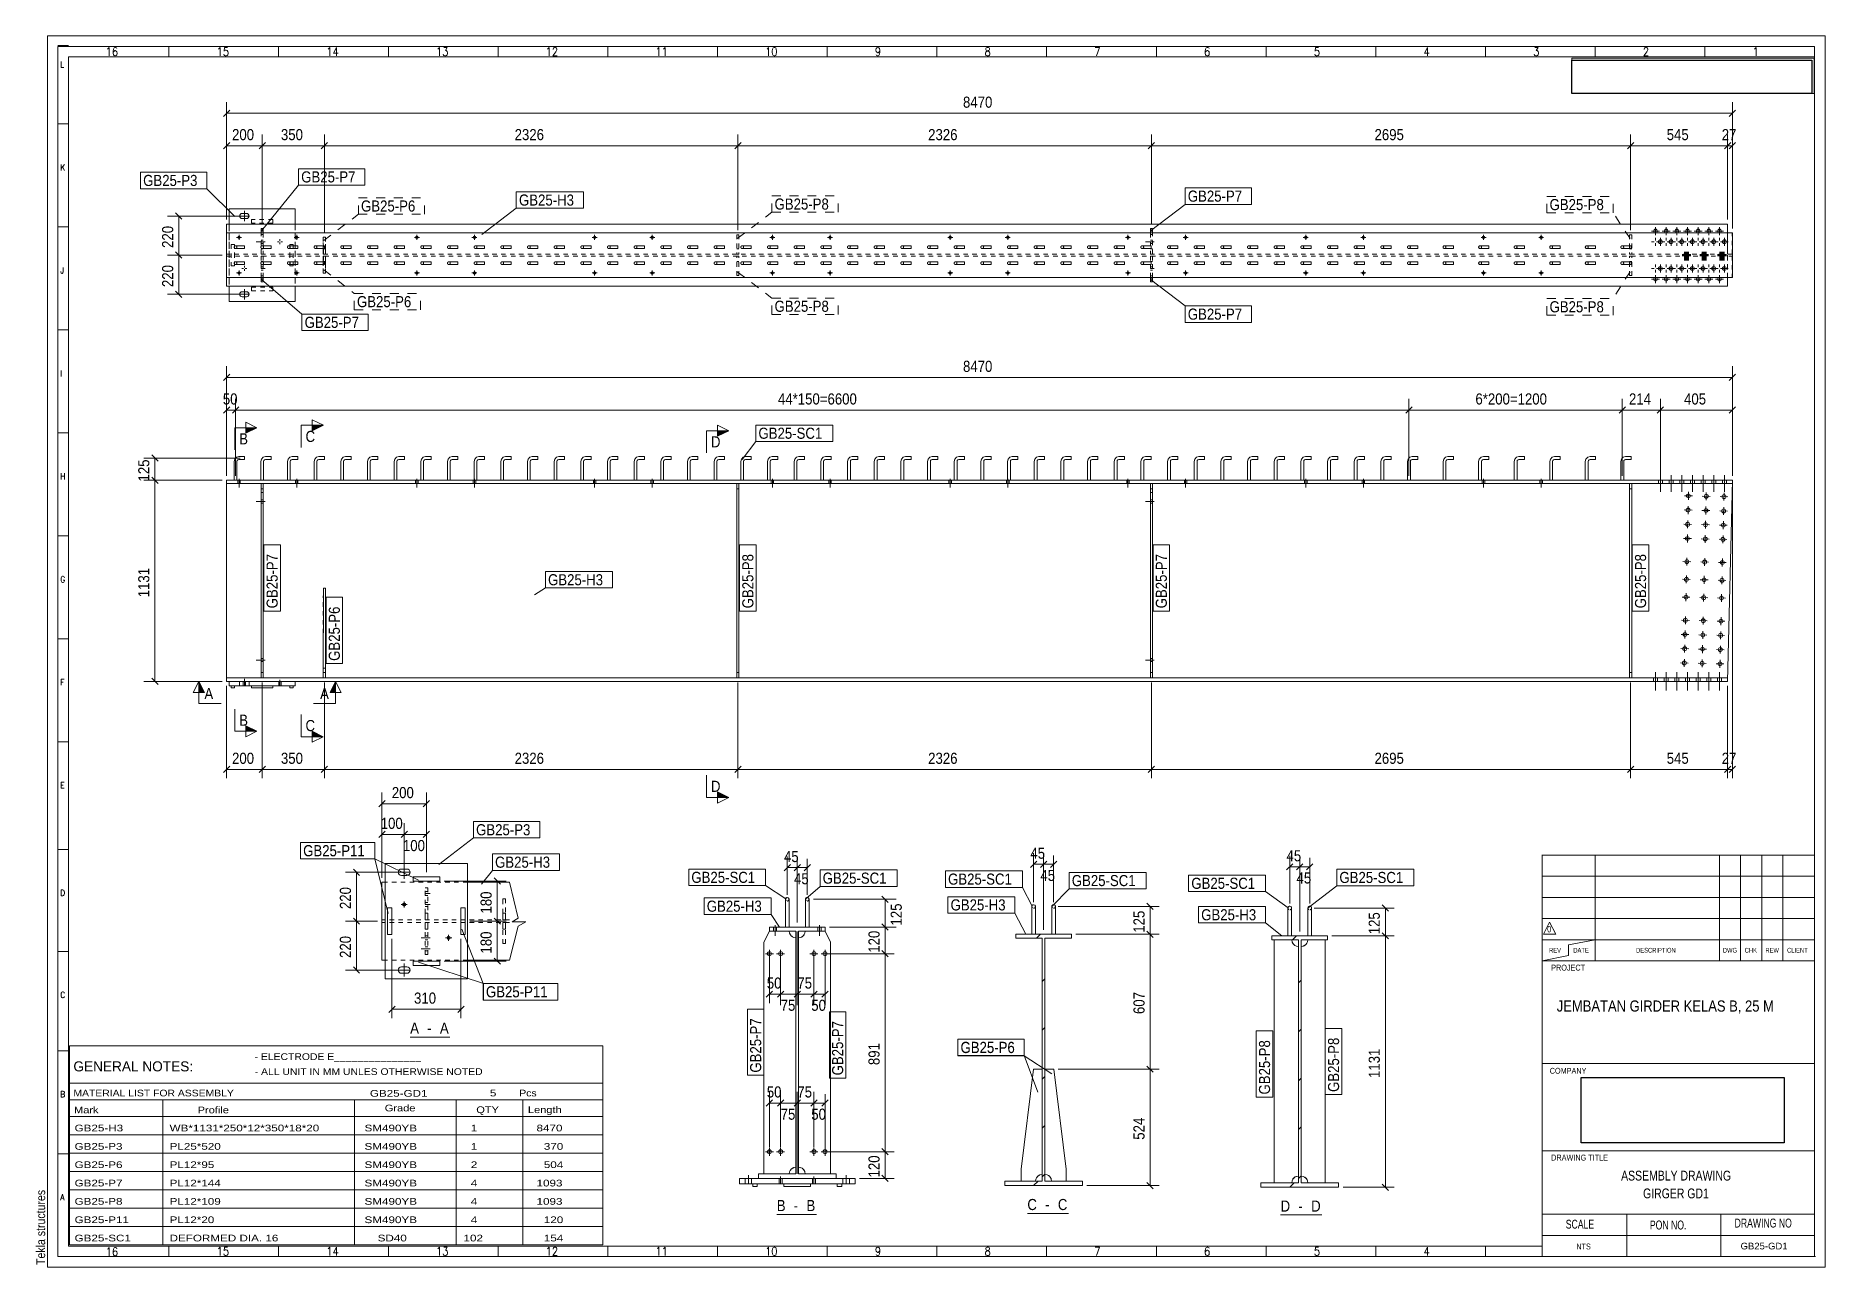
# Model space of a CAD drawing. Header units: millimetres. Extents: x 2 to 405, y 5 to 282.
import ezdxf

# ---------------------------------------------------------------- set-up
doc = ezdxf.new("R2010")
doc.units = ezdxf.units.MM
for name, pattern in [('XKITLINE00', [0]), ('XKITLINE01', [4, 1, -1, 1, -1]), ('XKITLINE02', [4, 2, -2])]:
    doc.linetypes.add(name, pattern=pattern)
for name, color, linetype, lineweight in [('Bolt', 7, 'Continuous', 0), ('DrawingSheet', 5, 'Continuous', 0), ('GraphicObject', 6, 'Continuous', 0), ('OtherObjectType', 1, 'Continuous', 0), ('Part', 2, 'Continuous', 0), ('PartMark', 3, 'Continuous', 0), ('Section', 6, 'Continuous', 0), ('Z-DIMENSIONS', 1, 'Continuous', 0)]:
    doc.layers.add(name, color=color, linetype=linetype, lineweight=lineweight)
doc.styles.add('ARIAL', font='ARIAL.TTF')
doc.styles.add('ARIAL_NARROW', font='ARIALN.TTF')
doc.styles.add('ROMANS', font='ROMANS__.TTF')
doc.styles.add('TECHNICLITE', font='TECHL___.TTF')
picture_1 = doc.add_image_def('image1.jpg', size_in_pixel=(1304, 175))
picture_2 = doc.add_image_def('image2.png', size_in_pixel=(4018, 1163))

# ---------------------------------------------------------------- blocks, each defined once
blk = doc.blocks.new('*A1')
at = {"layer": 'Part', "linetype": 'XKITLINE00', "lineweight": 0}
for p, q in [((227.54, 79), (228.44, 79.9)), ((228.85, 69.3), (229.45, 69.9)), ((228.85, 58.3), (229.45, 58.9)), ((228.85, 47.3), (229.45, 47.9)), ((228.85, 36.3), (229.45, 36.9)), ((226.9, 23.35), (227.9, 24.35)), ((228.85, 25.3), (229.45, 25.9))]:
    blk.add_line(p, q, dxfattribs=at)
blk = doc.blocks.new('*A2')
at = {"layer": 'Part', "linetype": 'XKITLINE00', "lineweight": 0}
for p, q in [((285.17, 78.65), (286.07, 79.55)), ((286.48, 68.95), (287.08, 69.55)), ((286.48, 57.95), (287.08, 58.55)), ((286.48, 46.95), (287.08, 47.55)), ((286.48, 35.95), (287.08, 36.55)), ((286.48, 24.95), (287.08, 25.55)), ((284.53, 23), (285.53, 24))]:
    blk.add_line(p, q, dxfattribs=at)
blk = doc.blocks.new('*A3')
at = {"layer": 'Part', "linetype": 'XKITLINE00', "lineweight": 0}
for p, q in [((197.02, 186.26), (197.17, 186.8)), ((197.02, 182.02), (197.02, 186.26)), ((197.17, 186.8), (197.56, 187.19)), ((197.56, 187.19), (198.1, 187.34)), ((197.66, 186.26), (197.72, 186.48)), ((197.66, 182.02), (197.66, 186.26)), ((197.72, 186.48), (197.88, 186.64)), ((197.88, 186.64), (198.1, 186.7)), ((198.1, 187.34), (199.34, 187.34)), ((198.1, 186.7), (199.34, 186.7)), ((199.34, 187.34), (199.34, 186.7))]:
    blk.add_line(p, q, dxfattribs=at)
at = {"layer": 'Part', "linetype": 'XKITLINE01', "lineweight": 0}
blk.add_line((197.66, 182.02), (197.02, 182.02), dxfattribs=at)
blk = doc.blocks.new('*A4')
at = {"layer": 'Part', "linetype": 'XKITLINE01', "lineweight": 0}
for p, q in [((203.02, 186.26), (203.17, 186.8)), ((203.02, 182.02), (203.02, 186.26)), ((203.17, 186.8), (203.56, 187.19)), ((203.56, 187.19), (204.1, 187.34)), ((203.66, 186.26), (203.72, 186.48)), ((203.66, 182.02), (203.66, 186.26)), ((203.72, 186.48), (203.88, 186.64)), ((203.88, 186.64), (204.1, 186.7)), ((204.1, 187.34), (205.34, 187.34)), ((204.1, 186.7), (205.34, 186.7)), ((205.34, 186.7), (205.34, 187.34)), ((203.66, 182.02), (203.02, 182.02))]:
    blk.add_line(p, q, dxfattribs=at)
blk = doc.blocks.new('*A5')
at = {"layer": 'Part', "linetype": 'XKITLINE00', "lineweight": 0}
for p, q in [((203.02, 186.26), (203.17, 186.8)), ((203.02, 182.02), (203.02, 186.26)), ((203.17, 186.8), (203.56, 187.19)), ((203.56, 187.19), (204.1, 187.34)), ((203.66, 186.26), (203.72, 186.48)), ((203.66, 182.02), (203.66, 186.26)), ((203.72, 186.48), (203.88, 186.64)), ((203.88, 186.64), (204.1, 186.7)), ((204.1, 187.34), (205.34, 187.34)), ((204.1, 186.7), (205.34, 186.7)), ((205.34, 187.34), (205.34, 186.7))]:
    blk.add_line(p, q, dxfattribs=at)
at = {"layer": 'Part', "linetype": 'XKITLINE01', "lineweight": 0}
blk.add_line((203.66, 182.02), (203.02, 182.02), dxfattribs=at)
blk = doc.blocks.new('*A6')
at = {"layer": 'Part', "linetype": 'XKITLINE01', "lineweight": 0}
for p, q in [((209.02, 186.26), (209.17, 186.8)), ((209.02, 182.02), (209.02, 186.26)), ((209.17, 186.8), (209.56, 187.19)), ((209.56, 187.19), (210.1, 187.34)), ((209.66, 186.26), (209.72, 186.48)), ((209.66, 182.02), (209.66, 186.26)), ((209.72, 186.48), (209.88, 186.64)), ((209.88, 186.64), (210.1, 186.7)), ((210.1, 187.34), (211.34, 187.34)), ((210.1, 186.7), (211.34, 186.7)), ((211.34, 186.7), (211.34, 187.34)), ((209.66, 182.02), (209.02, 182.02))]:
    blk.add_line(p, q, dxfattribs=at)
blk = doc.blocks.new('*A7')
at = {"layer": 'Part', "linetype": 'XKITLINE00', "lineweight": 0}
for p, q in [((209.02, 186.26), (209.17, 186.8)), ((209.02, 182.02), (209.02, 186.26)), ((209.17, 186.8), (209.56, 187.19)), ((209.56, 187.19), (210.1, 187.34)), ((209.66, 186.26), (209.72, 186.48)), ((209.66, 182.02), (209.66, 186.26)), ((209.72, 186.48), (209.88, 186.64)), ((209.88, 186.64), (210.1, 186.7)), ((210.1, 187.34), (211.34, 187.34)), ((210.1, 186.7), (211.34, 186.7)), ((211.34, 187.34), (211.34, 186.7))]:
    blk.add_line(p, q, dxfattribs=at)
at = {"layer": 'Part', "linetype": 'XKITLINE01', "lineweight": 0}
blk.add_line((209.66, 182.02), (209.02, 182.02), dxfattribs=at)
blk = doc.blocks.new('*A8')
at = {"layer": 'Part', "linetype": 'XKITLINE01', "lineweight": 0}
for p, q in [((215.02, 186.26), (215.17, 186.8)), ((215.02, 182.02), (215.02, 186.26)), ((215.17, 186.8), (215.56, 187.19)), ((215.56, 187.19), (216.1, 187.34)), ((215.66, 186.26), (215.72, 186.48)), ((215.66, 182.02), (215.66, 186.26)), ((215.72, 186.48), (215.88, 186.64)), ((215.88, 186.64), (216.1, 186.7)), ((216.1, 187.34), (217.34, 187.34)), ((216.1, 186.7), (217.34, 186.7)), ((217.34, 186.7), (217.34, 187.34)), ((215.66, 182.02), (215.02, 182.02))]:
    blk.add_line(p, q, dxfattribs=at)
blk = doc.blocks.new('*A9')
at = {"layer": 'Part', "linetype": 'XKITLINE00', "lineweight": 0}
for p, q in [((215.02, 186.26), (215.17, 186.8)), ((215.02, 182.02), (215.02, 186.26)), ((215.17, 186.8), (215.56, 187.19)), ((215.56, 187.19), (216.1, 187.34)), ((215.66, 186.26), (215.72, 186.48)), ((215.66, 182.02), (215.66, 186.26)), ((215.72, 186.48), (215.88, 186.64)), ((215.88, 186.64), (216.1, 186.7)), ((216.1, 187.34), (217.34, 187.34)), ((216.1, 186.7), (217.34, 186.7)), ((217.34, 187.34), (217.34, 186.7))]:
    blk.add_line(p, q, dxfattribs=at)
at = {"layer": 'Part', "linetype": 'XKITLINE01', "lineweight": 0}
blk.add_line((215.66, 182.02), (215.02, 182.02), dxfattribs=at)
blk = doc.blocks.new('*A10')
at = {"layer": 'Part', "linetype": 'XKITLINE01', "lineweight": 0}
for p, q in [((221.02, 186.26), (221.17, 186.8)), ((221.02, 182.02), (221.02, 186.26)), ((221.17, 186.8), (221.56, 187.19)), ((221.56, 187.19), (222.1, 187.34)), ((221.66, 186.26), (221.72, 186.48)), ((221.66, 182.02), (221.66, 186.26)), ((221.72, 186.48), (221.88, 186.64)), ((221.88, 186.64), (222.1, 186.7)), ((222.1, 187.34), (223.34, 187.34)), ((222.1, 186.7), (223.34, 186.7)), ((223.34, 186.7), (223.34, 187.34)), ((221.66, 182.02), (221.02, 182.02))]:
    blk.add_line(p, q, dxfattribs=at)
blk = doc.blocks.new('*A11')
at = {"layer": 'Part', "linetype": 'XKITLINE00', "lineweight": 0}
for p, q in [((221.02, 186.26), (221.17, 186.8)), ((221.02, 182.02), (221.02, 186.26)), ((221.17, 186.8), (221.56, 187.19)), ((221.56, 187.19), (222.1, 187.34)), ((221.66, 186.26), (221.72, 186.48)), ((221.66, 182.02), (221.66, 186.26)), ((221.72, 186.48), (221.88, 186.64)), ((221.88, 186.64), (222.1, 186.7)), ((222.1, 187.34), (223.34, 187.34)), ((222.1, 186.7), (223.34, 186.7)), ((223.34, 187.34), (223.34, 186.7))]:
    blk.add_line(p, q, dxfattribs=at)
at = {"layer": 'Part', "linetype": 'XKITLINE01', "lineweight": 0}
blk.add_line((221.66, 182.02), (221.02, 182.02), dxfattribs=at)
blk = doc.blocks.new('*A12')
at = {"layer": 'Part', "linetype": 'XKITLINE01', "lineweight": 0}
for p, q in [((227.02, 186.26), (227.17, 186.8)), ((227.02, 182.02), (227.02, 186.26)), ((227.17, 186.8), (227.56, 187.19)), ((227.56, 187.19), (228.1, 187.34)), ((227.66, 186.26), (227.72, 186.48)), ((227.66, 182.02), (227.66, 186.26)), ((227.72, 186.48), (227.88, 186.64)), ((227.88, 186.64), (228.1, 186.7)), ((228.1, 187.34), (229.34, 187.34)), ((228.1, 186.7), (229.34, 186.7)), ((229.34, 186.7), (229.34, 187.34)), ((227.66, 182.02), (227.02, 182.02))]:
    blk.add_line(p, q, dxfattribs=at)
blk = doc.blocks.new('*A13')
at = {"layer": 'Part', "linetype": 'XKITLINE00', "lineweight": 0}
for p, q in [((227.02, 186.26), (227.17, 186.8)), ((227.02, 182.02), (227.02, 186.26)), ((227.17, 186.8), (227.56, 187.19)), ((227.56, 187.19), (228.1, 187.34)), ((227.66, 186.26), (227.72, 186.48)), ((227.66, 182.02), (227.66, 186.26)), ((227.72, 186.48), (227.88, 186.64)), ((227.88, 186.64), (228.1, 186.7)), ((228.1, 187.34), (229.34, 187.34)), ((228.1, 186.7), (229.34, 186.7)), ((229.34, 187.34), (229.34, 186.7))]:
    blk.add_line(p, q, dxfattribs=at)
at = {"layer": 'Part', "linetype": 'XKITLINE01', "lineweight": 0}
blk.add_line((227.66, 182.02), (227.02, 182.02), dxfattribs=at)
blk = doc.blocks.new('*A14')
at = {"layer": 'Part', "linetype": 'XKITLINE01', "lineweight": 0}
for p, q in [((233.02, 186.26), (233.17, 186.8)), ((233.02, 182.02), (233.02, 186.26)), ((233.17, 186.8), (233.56, 187.19)), ((233.56, 187.19), (234.1, 187.34)), ((233.66, 186.26), (233.72, 186.48)), ((233.66, 182.02), (233.66, 186.26)), ((233.72, 186.48), (233.88, 186.64)), ((233.88, 186.64), (234.1, 186.7)), ((234.1, 187.34), (235.34, 187.34)), ((234.1, 186.7), (235.34, 186.7)), ((235.34, 186.7), (235.34, 187.34)), ((233.66, 182.02), (233.02, 182.02))]:
    blk.add_line(p, q, dxfattribs=at)
blk = doc.blocks.new('*A15')
at = {"layer": 'Part', "linetype": 'XKITLINE00', "lineweight": 0}
for p, q in [((233.02, 186.26), (233.17, 186.8)), ((233.02, 182.02), (233.02, 186.26)), ((233.17, 186.8), (233.56, 187.19)), ((233.56, 187.19), (234.1, 187.34)), ((233.66, 186.26), (233.72, 186.48)), ((233.66, 182.02), (233.66, 186.26)), ((233.72, 186.48), (233.88, 186.64)), ((233.88, 186.64), (234.1, 186.7)), ((234.1, 187.34), (235.34, 187.34)), ((234.1, 186.7), (235.34, 186.7)), ((235.34, 187.34), (235.34, 186.7))]:
    blk.add_line(p, q, dxfattribs=at)
at = {"layer": 'Part', "linetype": 'XKITLINE01', "lineweight": 0}
blk.add_line((233.66, 182.02), (233.02, 182.02), dxfattribs=at)
blk = doc.blocks.new('*A16')
at = {"layer": 'Part', "linetype": 'XKITLINE01', "lineweight": 0}
for p, q in [((239.02, 186.26), (239.17, 186.8)), ((239.02, 182.02), (239.02, 186.26)), ((239.17, 186.8), (239.56, 187.19)), ((239.56, 187.19), (240.1, 187.34)), ((239.66, 186.26), (239.72, 186.48)), ((239.66, 182.02), (239.66, 186.26)), ((239.72, 186.48), (239.88, 186.64)), ((239.88, 186.64), (240.1, 186.7)), ((240.1, 187.34), (241.34, 187.34)), ((240.1, 186.7), (241.34, 186.7)), ((241.34, 186.7), (241.34, 187.34)), ((239.66, 182.02), (239.02, 182.02))]:
    blk.add_line(p, q, dxfattribs=at)
blk = doc.blocks.new('*A17')
at = {"layer": 'Part', "linetype": 'XKITLINE00', "lineweight": 0}
for p, q in [((239.02, 186.26), (239.17, 186.8)), ((239.02, 182.02), (239.02, 186.26)), ((239.17, 186.8), (239.56, 187.19)), ((239.56, 187.19), (240.1, 187.34)), ((239.66, 186.26), (239.72, 186.48)), ((239.66, 182.02), (239.66, 186.26)), ((239.72, 186.48), (239.88, 186.64)), ((239.88, 186.64), (240.1, 186.7)), ((240.1, 187.34), (241.34, 187.34)), ((240.1, 186.7), (241.34, 186.7)), ((241.34, 187.34), (241.34, 186.7))]:
    blk.add_line(p, q, dxfattribs=at)
at = {"layer": 'Part', "linetype": 'XKITLINE01', "lineweight": 0}
blk.add_line((239.66, 182.02), (239.02, 182.02), dxfattribs=at)
blk = doc.blocks.new('*A18')
at = {"layer": 'Part', "linetype": 'XKITLINE01', "lineweight": 0}
for p, q in [((245.02, 186.26), (245.17, 186.8)), ((245.02, 182.02), (245.02, 186.26)), ((245.17, 186.8), (245.56, 187.19)), ((245.56, 187.19), (246.1, 187.34)), ((245.66, 186.26), (245.72, 186.48)), ((245.66, 182.02), (245.66, 186.26)), ((245.72, 186.48), (245.88, 186.64)), ((245.88, 186.64), (246.1, 186.7)), ((246.1, 187.34), (247.34, 187.34)), ((246.1, 186.7), (247.34, 186.7)), ((247.34, 186.7), (247.34, 187.34)), ((245.66, 182.02), (245.02, 182.02))]:
    blk.add_line(p, q, dxfattribs=at)
blk = doc.blocks.new('*A19')
at = {"layer": 'Part', "linetype": 'XKITLINE00', "lineweight": 0}
for p, q in [((245.02, 186.26), (245.17, 186.8)), ((245.02, 182.02), (245.02, 186.26)), ((245.17, 186.8), (245.56, 187.19)), ((245.56, 187.19), (246.1, 187.34)), ((245.66, 186.26), (245.72, 186.48)), ((245.66, 182.02), (245.66, 186.26)), ((245.72, 186.48), (245.88, 186.64)), ((245.88, 186.64), (246.1, 186.7)), ((246.1, 187.34), (247.34, 187.34)), ((246.1, 186.7), (247.34, 186.7)), ((247.34, 187.34), (247.34, 186.7))]:
    blk.add_line(p, q, dxfattribs=at)
at = {"layer": 'Part', "linetype": 'XKITLINE01', "lineweight": 0}
blk.add_line((245.66, 182.02), (245.02, 182.02), dxfattribs=at)
blk = doc.blocks.new('*A20')
at = {"layer": 'Part', "linetype": 'XKITLINE01', "lineweight": 0}
for p, q in [((251.02, 186.26), (251.17, 186.8)), ((251.02, 182.02), (251.02, 186.26)), ((251.17, 186.8), (251.56, 187.19)), ((251.56, 187.19), (252.1, 187.34)), ((251.66, 186.26), (251.72, 186.48)), ((251.66, 182.02), (251.66, 186.26)), ((251.72, 186.48), (251.88, 186.64)), ((251.88, 186.64), (252.1, 186.7)), ((252.1, 187.34), (253.34, 187.34)), ((252.1, 186.7), (253.34, 186.7)), ((253.34, 186.7), (253.34, 187.34)), ((251.66, 182.02), (251.02, 182.02))]:
    blk.add_line(p, q, dxfattribs=at)
blk = doc.blocks.new('*A21')
at = {"layer": 'Part', "linetype": 'XKITLINE00', "lineweight": 0}
for p, q in [((251.02, 186.26), (251.17, 186.8)), ((251.02, 182.02), (251.02, 186.26)), ((251.17, 186.8), (251.56, 187.19)), ((251.56, 187.19), (252.1, 187.34)), ((251.66, 186.26), (251.72, 186.48)), ((251.66, 182.02), (251.66, 186.26)), ((251.72, 186.48), (251.88, 186.64)), ((251.88, 186.64), (252.1, 186.7)), ((252.1, 187.34), (253.34, 187.34)), ((252.1, 186.7), (253.34, 186.7)), ((253.34, 187.34), (253.34, 186.7))]:
    blk.add_line(p, q, dxfattribs=at)
at = {"layer": 'Part', "linetype": 'XKITLINE01', "lineweight": 0}
blk.add_line((251.66, 182.02), (251.02, 182.02), dxfattribs=at)
blk = doc.blocks.new('*A22')
at = {"layer": 'Part', "linetype": 'XKITLINE01', "lineweight": 0}
for p, q in [((257.02, 186.26), (257.17, 186.8)), ((257.02, 182.02), (257.02, 186.26)), ((257.17, 186.8), (257.56, 187.19)), ((257.56, 187.19), (258.1, 187.34)), ((257.66, 186.26), (257.72, 186.48)), ((257.66, 182.02), (257.66, 186.26)), ((257.72, 186.48), (257.88, 186.64)), ((257.88, 186.64), (258.1, 186.7)), ((258.1, 187.34), (259.34, 187.34)), ((258.1, 186.7), (259.34, 186.7)), ((259.34, 186.7), (259.34, 187.34)), ((257.66, 182.02), (257.02, 182.02))]:
    blk.add_line(p, q, dxfattribs=at)
blk = doc.blocks.new('*A23')
at = {"layer": 'Part', "linetype": 'XKITLINE00', "lineweight": 0}
for p, q in [((257.02, 186.26), (257.17, 186.8)), ((257.02, 182.02), (257.02, 186.26)), ((257.17, 186.8), (257.56, 187.19)), ((257.56, 187.19), (258.1, 187.34)), ((257.66, 186.26), (257.72, 186.48)), ((257.66, 182.02), (257.66, 186.26)), ((257.72, 186.48), (257.88, 186.64)), ((257.88, 186.64), (258.1, 186.7)), ((258.1, 187.34), (259.34, 187.34)), ((258.1, 186.7), (259.34, 186.7)), ((259.34, 187.34), (259.34, 186.7))]:
    blk.add_line(p, q, dxfattribs=at)
at = {"layer": 'Part', "linetype": 'XKITLINE01', "lineweight": 0}
blk.add_line((257.66, 182.02), (257.02, 182.02), dxfattribs=at)
blk = doc.blocks.new('*A24')
at = {"layer": 'Part', "linetype": 'XKITLINE01', "lineweight": 0}
for p, q in [((263.02, 186.26), (263.17, 186.8)), ((263.02, 182.02), (263.02, 186.26)), ((263.17, 186.8), (263.56, 187.19)), ((263.56, 187.19), (264.1, 187.34)), ((263.66, 186.26), (263.72, 186.48)), ((263.66, 182.02), (263.66, 186.26)), ((263.72, 186.48), (263.88, 186.64)), ((263.88, 186.64), (264.1, 186.7)), ((264.1, 187.34), (265.34, 187.34)), ((264.1, 186.7), (265.34, 186.7)), ((265.34, 186.7), (265.34, 187.34)), ((263.66, 182.02), (263.02, 182.02))]:
    blk.add_line(p, q, dxfattribs=at)
blk = doc.blocks.new('*A25')
at = {"layer": 'Part', "linetype": 'XKITLINE00', "lineweight": 0}
for p, q in [((263.02, 186.26), (263.17, 186.8)), ((263.02, 182.02), (263.02, 186.26)), ((263.17, 186.8), (263.56, 187.19)), ((263.56, 187.19), (264.1, 187.34)), ((263.66, 186.26), (263.72, 186.48)), ((263.66, 182.02), (263.66, 186.26)), ((263.72, 186.48), (263.88, 186.64)), ((263.88, 186.64), (264.1, 186.7)), ((264.1, 187.34), (265.34, 187.34)), ((264.1, 186.7), (265.34, 186.7)), ((265.34, 187.34), (265.34, 186.7))]:
    blk.add_line(p, q, dxfattribs=at)
at = {"layer": 'Part', "linetype": 'XKITLINE01', "lineweight": 0}
blk.add_line((263.66, 182.02), (263.02, 182.02), dxfattribs=at)
blk = doc.blocks.new('*A26')
at = {"layer": 'Part', "linetype": 'XKITLINE01', "lineweight": 0}
for p, q in [((269.02, 186.26), (269.17, 186.8)), ((269.02, 182.02), (269.02, 186.26)), ((269.17, 186.8), (269.56, 187.19)), ((269.56, 187.19), (270.1, 187.34)), ((269.66, 186.26), (269.72, 186.48)), ((269.66, 182.02), (269.66, 186.26)), ((269.72, 186.48), (269.88, 186.64)), ((269.88, 186.64), (270.1, 186.7)), ((270.1, 187.34), (271.34, 187.34)), ((270.1, 186.7), (271.34, 186.7)), ((271.34, 186.7), (271.34, 187.34)), ((269.66, 182.02), (269.02, 182.02))]:
    blk.add_line(p, q, dxfattribs=at)
blk = doc.blocks.new('*A27')
at = {"layer": 'Part', "linetype": 'XKITLINE00', "lineweight": 0}
for p, q in [((269.02, 186.26), (269.17, 186.8)), ((269.02, 182.02), (269.02, 186.26)), ((269.17, 186.8), (269.56, 187.19)), ((269.56, 187.19), (270.1, 187.34)), ((269.66, 186.26), (269.72, 186.48)), ((269.66, 182.02), (269.66, 186.26)), ((269.72, 186.48), (269.88, 186.64)), ((269.88, 186.64), (270.1, 186.7)), ((270.1, 187.34), (271.34, 187.34)), ((270.1, 186.7), (271.34, 186.7)), ((271.34, 187.34), (271.34, 186.7))]:
    blk.add_line(p, q, dxfattribs=at)
at = {"layer": 'Part', "linetype": 'XKITLINE01', "lineweight": 0}
blk.add_line((269.66, 182.02), (269.02, 182.02), dxfattribs=at)
blk = doc.blocks.new('*A28')
at = {"layer": 'Part', "linetype": 'XKITLINE01', "lineweight": 0}
for p, q in [((275.02, 186.26), (275.17, 186.8)), ((275.02, 182.02), (275.02, 186.26)), ((275.17, 186.8), (275.56, 187.19)), ((275.56, 187.19), (276.1, 187.34)), ((275.66, 186.26), (275.72, 186.48)), ((275.66, 182.02), (275.66, 186.26)), ((275.72, 186.48), (275.88, 186.64)), ((275.88, 186.64), (276.1, 186.7)), ((276.1, 187.34), (277.34, 187.34)), ((276.1, 186.7), (277.34, 186.7)), ((277.34, 186.7), (277.34, 187.34)), ((275.66, 182.02), (275.02, 182.02))]:
    blk.add_line(p, q, dxfattribs=at)
blk = doc.blocks.new('*A29')
at = {"layer": 'Part', "linetype": 'XKITLINE00', "lineweight": 0}
for p, q in [((275.02, 186.26), (275.17, 186.8)), ((275.02, 182.02), (275.02, 186.26)), ((275.17, 186.8), (275.56, 187.19)), ((275.56, 187.19), (276.1, 187.34)), ((275.66, 186.26), (275.72, 186.48)), ((275.66, 182.02), (275.66, 186.26)), ((275.72, 186.48), (275.88, 186.64)), ((275.88, 186.64), (276.1, 186.7)), ((276.1, 187.34), (277.34, 187.34)), ((276.1, 186.7), (277.34, 186.7)), ((277.34, 187.34), (277.34, 186.7))]:
    blk.add_line(p, q, dxfattribs=at)
at = {"layer": 'Part', "linetype": 'XKITLINE01', "lineweight": 0}
blk.add_line((275.66, 182.02), (275.02, 182.02), dxfattribs=at)
blk = doc.blocks.new('*A30')
at = {"layer": 'Part', "linetype": 'XKITLINE01', "lineweight": 0}
for p, q in [((281.02, 186.26), (281.17, 186.8)), ((281.02, 182.02), (281.02, 186.26)), ((281.17, 186.8), (281.56, 187.19)), ((281.56, 187.19), (282.1, 187.34)), ((281.66, 186.26), (281.72, 186.48)), ((281.66, 182.02), (281.66, 186.26)), ((281.72, 186.48), (281.88, 186.64)), ((281.88, 186.64), (282.1, 186.7)), ((282.1, 187.34), (283.34, 187.34)), ((282.1, 186.7), (283.34, 186.7)), ((283.34, 186.7), (283.34, 187.34)), ((281.66, 182.02), (281.02, 182.02))]:
    blk.add_line(p, q, dxfattribs=at)
blk = doc.blocks.new('*A31')
at = {"layer": 'Part', "linetype": 'XKITLINE00', "lineweight": 0}
for p, q in [((281.02, 186.26), (281.17, 186.8)), ((281.02, 182.02), (281.02, 186.26)), ((281.17, 186.8), (281.56, 187.19)), ((281.56, 187.19), (282.1, 187.34)), ((281.66, 186.26), (281.72, 186.48)), ((281.66, 182.02), (281.66, 186.26)), ((281.72, 186.48), (281.88, 186.64)), ((281.88, 186.64), (282.1, 186.7)), ((282.1, 187.34), (283.34, 187.34)), ((282.1, 186.7), (283.34, 186.7)), ((283.34, 187.34), (283.34, 186.7))]:
    blk.add_line(p, q, dxfattribs=at)
at = {"layer": 'Part', "linetype": 'XKITLINE01', "lineweight": 0}
blk.add_line((281.66, 182.02), (281.02, 182.02), dxfattribs=at)
blk = doc.blocks.new('*A32')
at = {"layer": 'Part', "linetype": 'XKITLINE01', "lineweight": 0}
for p, q in [((287.02, 186.26), (287.17, 186.8)), ((287.02, 182.02), (287.02, 186.26)), ((287.17, 186.8), (287.56, 187.19)), ((287.56, 187.19), (288.1, 187.34)), ((287.66, 186.26), (287.72, 186.48)), ((287.66, 182.02), (287.66, 186.26)), ((287.72, 186.48), (287.88, 186.64)), ((287.88, 186.64), (288.1, 186.7)), ((288.1, 187.34), (289.34, 187.34)), ((288.1, 186.7), (289.34, 186.7)), ((289.34, 186.7), (289.34, 187.34)), ((287.66, 182.02), (287.02, 182.02))]:
    blk.add_line(p, q, dxfattribs=at)
blk = doc.blocks.new('*A33')
at = {"layer": 'Part', "linetype": 'XKITLINE00', "lineweight": 0}
for p, q in [((287.02, 186.26), (287.17, 186.8)), ((287.02, 182.02), (287.02, 186.26)), ((287.17, 186.8), (287.56, 187.19)), ((287.56, 187.19), (288.1, 187.34)), ((287.66, 186.26), (287.72, 186.48)), ((287.66, 182.02), (287.66, 186.26)), ((287.72, 186.48), (287.88, 186.64)), ((287.88, 186.64), (288.1, 186.7)), ((288.1, 187.34), (289.34, 187.34)), ((288.1, 186.7), (289.34, 186.7)), ((289.34, 187.34), (289.34, 186.7))]:
    blk.add_line(p, q, dxfattribs=at)
at = {"layer": 'Part', "linetype": 'XKITLINE01', "lineweight": 0}
blk.add_line((287.66, 182.02), (287.02, 182.02), dxfattribs=at)
blk = doc.blocks.new('*A34')
at = {"layer": 'Part', "linetype": 'XKITLINE01', "lineweight": 0}
for p, q in [((293.02, 186.26), (293.17, 186.8)), ((293.02, 182.02), (293.02, 186.26)), ((293.17, 186.8), (293.56, 187.19)), ((293.56, 187.19), (294.1, 187.34)), ((293.66, 186.26), (293.72, 186.48)), ((293.66, 182.02), (293.66, 186.26)), ((293.72, 186.48), (293.88, 186.64)), ((293.88, 186.64), (294.1, 186.7)), ((294.1, 187.34), (295.34, 187.34)), ((294.1, 186.7), (295.34, 186.7)), ((295.34, 186.7), (295.34, 187.34)), ((293.66, 182.02), (293.02, 182.02))]:
    blk.add_line(p, q, dxfattribs=at)
blk = doc.blocks.new('*A35')
at = {"layer": 'Part', "linetype": 'XKITLINE00', "lineweight": 0}
for p, q in [((293.02, 186.26), (293.17, 186.8)), ((293.02, 182.02), (293.02, 186.26)), ((293.17, 186.8), (293.56, 187.19)), ((293.56, 187.19), (294.1, 187.34)), ((293.66, 186.26), (293.72, 186.48)), ((293.66, 182.02), (293.66, 186.26)), ((293.72, 186.48), (293.88, 186.64)), ((293.88, 186.64), (294.1, 186.7)), ((294.1, 187.34), (295.34, 187.34)), ((294.1, 186.7), (295.34, 186.7)), ((295.34, 187.34), (295.34, 186.7))]:
    blk.add_line(p, q, dxfattribs=at)
at = {"layer": 'Part', "linetype": 'XKITLINE01', "lineweight": 0}
blk.add_line((293.66, 182.02), (293.02, 182.02), dxfattribs=at)
blk = doc.blocks.new('*A36')
at = {"layer": 'Part', "linetype": 'XKITLINE01', "lineweight": 0}
for p, q in [((299.02, 186.26), (299.17, 186.8)), ((299.02, 182.02), (299.02, 186.26)), ((299.17, 186.8), (299.56, 187.19)), ((299.56, 187.19), (300.1, 187.34)), ((299.66, 186.26), (299.72, 186.48)), ((299.66, 182.02), (299.66, 186.26)), ((299.72, 186.48), (299.88, 186.64)), ((299.88, 186.64), (300.1, 186.7)), ((300.1, 187.34), (301.34, 187.34)), ((300.1, 186.7), (301.34, 186.7)), ((301.34, 186.7), (301.34, 187.34)), ((299.66, 182.02), (299.02, 182.02))]:
    blk.add_line(p, q, dxfattribs=at)
blk = doc.blocks.new('*A37')
at = {"layer": 'Part', "linetype": 'XKITLINE00', "lineweight": 0}
for p, q in [((299.02, 186.26), (299.17, 186.8)), ((299.02, 182.02), (299.02, 186.26)), ((299.17, 186.8), (299.56, 187.19)), ((299.56, 187.19), (300.1, 187.34)), ((299.66, 186.26), (299.72, 186.48)), ((299.66, 182.02), (299.66, 186.26)), ((299.72, 186.48), (299.88, 186.64)), ((299.88, 186.64), (300.1, 186.7)), ((300.1, 187.34), (301.34, 187.34)), ((300.1, 186.7), (301.34, 186.7)), ((301.34, 187.34), (301.34, 186.7))]:
    blk.add_line(p, q, dxfattribs=at)
at = {"layer": 'Part', "linetype": 'XKITLINE01', "lineweight": 0}
blk.add_line((299.66, 182.02), (299.02, 182.02), dxfattribs=at)
blk = doc.blocks.new('*A38')
at = {"layer": 'Part', "linetype": 'XKITLINE01', "lineweight": 0}
for p, q in [((305.02, 186.26), (305.17, 186.8)), ((305.02, 182.02), (305.02, 186.26)), ((305.17, 186.8), (305.56, 187.19)), ((305.56, 187.19), (306.1, 187.34)), ((305.66, 186.26), (305.72, 186.48)), ((305.66, 182.02), (305.66, 186.26)), ((305.72, 186.48), (305.88, 186.64)), ((305.88, 186.64), (306.1, 186.7)), ((306.1, 187.34), (307.34, 187.34)), ((306.1, 186.7), (307.34, 186.7)), ((307.34, 186.7), (307.34, 187.34)), ((305.66, 182.02), (305.02, 182.02))]:
    blk.add_line(p, q, dxfattribs=at)
blk = doc.blocks.new('*A39')
at = {"layer": 'Part', "linetype": 'XKITLINE00', "lineweight": 0}
for p, q in [((305.02, 186.26), (305.17, 186.8)), ((305.02, 182.02), (305.02, 186.26)), ((305.17, 186.8), (305.56, 187.19)), ((305.56, 187.19), (306.1, 187.34)), ((305.66, 186.26), (305.72, 186.48)), ((305.66, 182.02), (305.66, 186.26)), ((305.72, 186.48), (305.88, 186.64)), ((305.88, 186.64), (306.1, 186.7)), ((306.1, 187.34), (307.34, 187.34)), ((306.1, 186.7), (307.34, 186.7)), ((307.34, 187.34), (307.34, 186.7))]:
    blk.add_line(p, q, dxfattribs=at)
at = {"layer": 'Part', "linetype": 'XKITLINE01', "lineweight": 0}
blk.add_line((305.66, 182.02), (305.02, 182.02), dxfattribs=at)
blk = doc.blocks.new('*A40')
at = {"layer": 'Part', "linetype": 'XKITLINE01', "lineweight": 0}
for p, q in [((360.98, 137.58), (360.98, 181.3)), ((361.46, 181.3), (360.98, 181.3)), ((361.46, 137.58), (361.46, 181.3)), ((360.98, 180.1), (361.46, 180.1)), ((361.46, 138.78), (360.98, 138.78)), ((360.98, 137.58), (361.46, 137.58))]:
    blk.add_line(p, q, dxfattribs=at)
blk = doc.blocks.new('*A41')
at = {"layer": 'Bolt', "linetype": 'XKITLINE00', "lineweight": 0}
for p, q in [((53.58, 141.94), (53.1, 141.94)), ((53.58, 141.94), (53.1, 141.94)), ((53.98, 141.58), (53.1, 141.58)), ((53.98, 141.58), (53.1, 141.58)), ((53.58, 141.22), (53.1, 141.22)), ((53.58, 141.22), (53.1, 141.22))]:
    blk.add_line(p, q, dxfattribs=at)
blk = doc.blocks.new('*A42')
at = {"layer": 'Part', "linetype": 'XKITLINE00', "lineweight": 0}
for p, q in [((59.52, 135.78), (59.52, 135.3)), ((60.32, 135.3), (59.52, 135.3)), ((60.32, 135.78), (60.32, 135.3))]:
    blk.add_line(p, q, dxfattribs=at)
at = {"layer": 'Part', "linetype": 'XKITLINE01', "lineweight": 0}
blk.add_line((60.32, 135.78), (59.52, 135.78), dxfattribs=at)
blk = doc.blocks.new('*A43')
at = {"layer": 'Part', "linetype": 'XKITLINE01', "lineweight": 0}
for p, q in [((50.92, 135.3), (50.92, 135.78)), ((50.92, 135.78), (55.72, 135.78)), ((50.92, 135.3), (55.72, 135.3)), ((55.72, 135.3), (55.72, 135.78))]:
    blk.add_line(p, q, dxfattribs=at)
blk = doc.blocks.new('*A44')
at = {"layer": 'Part', "linetype": 'XKITLINE00', "lineweight": 0}
for p, q in [((67.08, 137.58), (67.09, 157.74)), ((67.09, 157.74), (67.57, 157.74)), ((67.56, 137.58), (67.57, 157.74)), ((67.08, 139.74), (67.56, 139.74)), ((67.56, 137.58), (67.08, 137.58))]:
    blk.add_line(p, q, dxfattribs=at)
at = {"layer": 'Part', "linetype": 'XKITLINE01', "lineweight": 0}
blk.add_line((67.08, 138.78), (67.56, 138.78), dxfattribs=at)
blk = doc.blocks.new('*A45')
at = {"layer": 'Part', "linetype": 'XKITLINE00', "lineweight": 0}
for p, q in [((137.02, 186.26), (137.17, 186.8)), ((137.02, 182.02), (137.02, 186.26)), ((137.17, 186.8), (137.56, 187.19)), ((137.56, 187.19), (138.1, 187.34)), ((137.66, 186.26), (137.72, 186.48)), ((137.66, 182.02), (137.66, 186.26)), ((137.72, 186.48), (137.88, 186.64)), ((137.88, 186.64), (138.1, 186.7)), ((138.1, 187.34), (139.34, 187.34)), ((138.1, 186.7), (139.34, 186.7)), ((139.34, 187.34), (139.34, 186.7))]:
    blk.add_line(p, q, dxfattribs=at)
at = {"layer": 'Part', "linetype": 'XKITLINE01', "lineweight": 0}
blk.add_line((137.66, 182.02), (137.02, 182.02), dxfattribs=at)
blk = doc.blocks.new('*A46')
at = {"layer": 'Bolt', "linetype": 'XKITLINE00', "lineweight": 0}
for p, q in [((53.58, 177.58), (53.1, 177.58)), ((53.58, 177.58), (53.1, 177.58)), ((53.98, 177.22), (53.1, 177.22)), ((53.98, 177.22), (53.1, 177.22)), ((53.58, 176.86), (53.1, 176.86)), ((53.58, 176.86), (53.1, 176.86))]:
    blk.add_line(p, q, dxfattribs=at)
blk = doc.blocks.new('*A47')
at = {"layer": 'Part', "linetype": 'XKITLINE00', "lineweight": 0}
for p, q in [((384.12, 182.02), (45.32, 182.02)), ((45.32, 136.78), (45.32, 182.02)), ((384.1, 181.3), (45.32, 181.3)), ((383.02, 136.78), (384.12, 182.02)), ((383.04, 137.58), (45.32, 137.58)), ((45.92, 136.78), (45.32, 136.78)), ((383.02, 136.78), (60.72, 136.78))]:
    blk.add_line(p, q, dxfattribs=at)
at = {"layer": 'Part', "linetype": 'XKITLINE01', "lineweight": 0}
blk.add_line((60.72, 136.78), (45.92, 136.78), dxfattribs=at)
blk = doc.blocks.new('*A48')
at = {"layer": 'Part', "linetype": 'XKITLINE01', "lineweight": 0}
for p, q in [((143.02, 186.26), (143.17, 186.8)), ((143.02, 182.02), (143.02, 186.26)), ((143.17, 186.8), (143.56, 187.19)), ((143.56, 187.19), (144.1, 187.34)), ((143.66, 186.26), (143.72, 186.48)), ((143.66, 182.02), (143.66, 186.26)), ((143.72, 186.48), (143.88, 186.64)), ((143.88, 186.64), (144.1, 186.7)), ((144.1, 187.34), (145.34, 187.34)), ((144.1, 186.7), (145.34, 186.7)), ((145.34, 186.7), (145.34, 187.34)), ((143.66, 182.02), (143.02, 182.02))]:
    blk.add_line(p, q, dxfattribs=at)
blk = doc.blocks.new('*A49')
at = {"layer": 'Part', "linetype": 'XKITLINE00', "lineweight": 0}
for p, q in [((50.92, 135.3), (50.92, 135.78)), ((55.72, 135.3), (50.92, 135.3)), ((55.72, 135.78), (55.72, 135.3))]:
    blk.add_line(p, q, dxfattribs=at)
at = {"layer": 'Part', "linetype": 'XKITLINE01', "lineweight": 0}
blk.add_line((50.92, 135.78), (55.72, 135.78), dxfattribs=at)
blk = doc.blocks.new('*A50')
at = {"layer": 'Part', "linetype": 'XKITLINE01', "lineweight": 0}
for p, q in [((67.08, 137.58), (67.09, 157.74)), ((67.09, 157.74), (67.57, 157.74)), ((67.57, 157.74), (67.56, 137.58)), ((67.08, 139.74), (67.56, 139.74)), ((67.56, 138.78), (67.08, 138.78)), ((67.56, 137.58), (67.08, 137.58))]:
    blk.add_line(p, q, dxfattribs=at)
blk = doc.blocks.new('*A51')
at = {"layer": 'Part', "linetype": 'XKITLINE00', "lineweight": 0}
for p, q in [((53.1, 137.58), (53.1, 181.3)), ((53.1, 181.3), (53.58, 181.3)), ((53.58, 137.58), (53.58, 181.3)), ((53.1, 179.3), (53.58, 179.3))]:
    blk.add_line(p, q, dxfattribs=at)
at = {"layer": 'Part', "linetype": 'XKITLINE01', "lineweight": 0}
for p, q in [((53.1, 180.1), (53.58, 180.1)), ((53.1, 138.78), (53.58, 138.78)), ((53.58, 137.58), (53.1, 137.58))]:
    blk.add_line(p, q, dxfattribs=at)
blk = doc.blocks.new('*A52')
at = {"layer": 'Part', "linetype": 'XKITLINE00', "lineweight": 0}
for p, q in [((327.02, 186.26), (327.17, 186.8)), ((327.02, 182.02), (327.02, 186.26)), ((327.17, 186.8), (327.56, 187.19)), ((327.56, 187.19), (328.1, 187.34)), ((327.66, 186.26), (327.72, 186.48)), ((327.66, 182.02), (327.66, 186.26)), ((327.72, 186.48), (327.88, 186.64)), ((327.88, 186.64), (328.1, 186.7)), ((328.1, 187.34), (329.34, 187.34)), ((328.1, 186.7), (329.34, 186.7)), ((329.34, 187.34), (329.34, 186.7))]:
    blk.add_line(p, q, dxfattribs=at)
at = {"layer": 'Part', "linetype": 'XKITLINE01', "lineweight": 0}
blk.add_line((327.66, 182.02), (327.02, 182.02), dxfattribs=at)
blk = doc.blocks.new('*A53')
at = {"layer": 'Part', "linetype": 'XKITLINE01', "lineweight": 0}
for p, q in [((319.02, 186.26), (319.17, 186.8)), ((319.02, 182.02), (319.02, 186.26)), ((319.17, 186.8), (319.56, 187.19)), ((319.56, 187.19), (320.1, 187.34)), ((319.66, 186.26), (319.72, 186.48)), ((319.66, 182.02), (319.66, 186.26)), ((319.72, 186.48), (319.88, 186.64)), ((319.88, 186.64), (320.1, 186.7)), ((320.1, 187.34), (321.34, 187.34)), ((320.1, 186.7), (321.34, 186.7)), ((321.34, 186.7), (321.34, 187.34)), ((319.66, 182.02), (319.02, 182.02))]:
    blk.add_line(p, q, dxfattribs=at)
blk = doc.blocks.new('*A54')
at = {"layer": 'Part', "linetype": 'XKITLINE00', "lineweight": 0}
for p, q in [((319.02, 186.26), (319.17, 186.8)), ((319.02, 182.02), (319.02, 186.26)), ((319.17, 186.8), (319.56, 187.19)), ((319.56, 187.19), (320.1, 187.34)), ((319.66, 186.26), (319.72, 186.48)), ((319.66, 182.02), (319.66, 186.26)), ((319.72, 186.48), (319.88, 186.64)), ((319.88, 186.64), (320.1, 186.7)), ((320.1, 187.34), (321.34, 187.34)), ((320.1, 186.7), (321.34, 186.7)), ((321.34, 187.34), (321.34, 186.7))]:
    blk.add_line(p, q, dxfattribs=at)
at = {"layer": 'Part', "linetype": 'XKITLINE01', "lineweight": 0}
blk.add_line((319.66, 182.02), (319.02, 182.02), dxfattribs=at)
blk = doc.blocks.new('*A55')
at = {"layer": 'Part', "linetype": 'XKITLINE01', "lineweight": 0}
for p, q in [((47.02, 186.26), (47.17, 186.8)), ((47.02, 182.02), (47.02, 186.26)), ((47.17, 186.8), (47.56, 187.19)), ((47.56, 187.19), (48.1, 187.34)), ((47.66, 186.26), (47.72, 186.48)), ((47.66, 182.02), (47.66, 186.26)), ((47.72, 186.48), (47.88, 186.64)), ((47.88, 186.64), (48.1, 186.7)), ((48.1, 187.34), (49.34, 187.34)), ((48.1, 186.7), (49.34, 186.7)), ((49.34, 186.7), (49.34, 187.34)), ((47.66, 182.02), (47.02, 182.02))]:
    blk.add_line(p, q, dxfattribs=at)
blk = doc.blocks.new('*A56')
at = {"layer": 'Part', "linetype": 'XKITLINE00', "lineweight": 0}
for p, q in [((47.02, 186.26), (47.17, 186.8)), ((47.02, 182.02), (47.02, 186.26)), ((47.17, 186.8), (47.56, 187.19)), ((47.56, 187.19), (48.1, 187.34)), ((47.66, 186.26), (47.72, 186.48)), ((47.66, 182.02), (47.66, 186.26)), ((47.72, 186.48), (47.88, 186.64)), ((47.88, 186.64), (48.1, 186.7)), ((48.1, 187.34), (49.34, 187.34)), ((48.1, 186.7), (49.34, 186.7)), ((49.34, 187.34), (49.34, 186.7))]:
    blk.add_line(p, q, dxfattribs=at)
at = {"layer": 'Part', "linetype": 'XKITLINE01', "lineweight": 0}
blk.add_line((47.66, 182.02), (47.02, 182.02), dxfattribs=at)
blk = doc.blocks.new('*A57')
at = {"layer": 'Part', "linetype": 'XKITLINE01', "lineweight": 0}
for p, q in [((53.02, 186.26), (53.17, 186.8)), ((53.02, 182.02), (53.02, 186.26)), ((53.17, 186.8), (53.56, 187.19)), ((53.56, 187.19), (54.1, 187.34)), ((53.66, 186.26), (53.72, 186.48)), ((53.66, 182.02), (53.66, 186.26)), ((53.72, 186.48), (53.88, 186.64)), ((53.88, 186.64), (54.1, 186.7)), ((54.1, 187.34), (55.34, 187.34)), ((54.1, 186.7), (55.34, 186.7)), ((55.34, 186.7), (55.34, 187.34)), ((53.66, 182.02), (53.02, 182.02))]:
    blk.add_line(p, q, dxfattribs=at)
blk = doc.blocks.new('*A58')
at = {"layer": 'Part', "linetype": 'XKITLINE00', "lineweight": 0}
for p, q in [((53.02, 186.26), (53.17, 186.8)), ((53.02, 182.02), (53.02, 186.26)), ((53.17, 186.8), (53.56, 187.19)), ((53.56, 187.19), (54.1, 187.34)), ((53.66, 186.26), (53.72, 186.48)), ((53.66, 182.02), (53.66, 186.26)), ((53.72, 186.48), (53.88, 186.64)), ((53.88, 186.64), (54.1, 186.7)), ((54.1, 187.34), (55.34, 187.34)), ((54.1, 186.7), (55.34, 186.7)), ((55.34, 187.34), (55.34, 186.7))]:
    blk.add_line(p, q, dxfattribs=at)
at = {"layer": 'Part', "linetype": 'XKITLINE01', "lineweight": 0}
blk.add_line((53.66, 182.02), (53.02, 182.02), dxfattribs=at)
blk = doc.blocks.new('*A59')
at = {"layer": 'Part', "linetype": 'XKITLINE01', "lineweight": 0}
for p, q in [((59.02, 186.26), (59.17, 186.8)), ((59.02, 182.02), (59.02, 186.26)), ((59.17, 186.8), (59.56, 187.19)), ((59.56, 187.19), (60.1, 187.34)), ((59.66, 186.26), (59.72, 186.48)), ((59.66, 182.02), (59.66, 186.26)), ((59.72, 186.48), (59.88, 186.64)), ((59.88, 186.64), (60.1, 186.7)), ((60.1, 187.34), (61.34, 187.34)), ((60.1, 186.7), (61.34, 186.7)), ((61.34, 186.7), (61.34, 187.34)), ((59.66, 182.02), (59.02, 182.02))]:
    blk.add_line(p, q, dxfattribs=at)
blk = doc.blocks.new('*A60')
at = {"layer": 'Part', "linetype": 'XKITLINE00', "lineweight": 0}
for p, q in [((59.02, 186.26), (59.17, 186.8)), ((59.02, 182.02), (59.02, 186.26)), ((59.17, 186.8), (59.56, 187.19)), ((59.56, 187.19), (60.1, 187.34)), ((59.66, 186.26), (59.72, 186.48)), ((59.66, 182.02), (59.66, 186.26)), ((59.72, 186.48), (59.88, 186.64)), ((59.88, 186.64), (60.1, 186.7)), ((60.1, 187.34), (61.34, 187.34)), ((60.1, 186.7), (61.34, 186.7)), ((61.34, 187.34), (61.34, 186.7))]:
    blk.add_line(p, q, dxfattribs=at)
at = {"layer": 'Part', "linetype": 'XKITLINE01', "lineweight": 0}
blk.add_line((59.66, 182.02), (59.02, 182.02), dxfattribs=at)
blk = doc.blocks.new('*A61')
at = {"layer": 'Part', "linetype": 'XKITLINE01', "lineweight": 0}
for p, q in [((65.02, 186.26), (65.17, 186.8)), ((65.02, 182.02), (65.02, 186.26)), ((65.17, 186.8), (65.56, 187.19)), ((65.56, 187.19), (66.1, 187.34)), ((65.66, 186.26), (65.72, 186.48)), ((65.66, 182.02), (65.66, 186.26)), ((65.72, 186.48), (65.88, 186.64)), ((65.88, 186.64), (66.1, 186.7)), ((66.1, 187.34), (67.34, 187.34)), ((66.1, 186.7), (67.34, 186.7)), ((67.34, 186.7), (67.34, 187.34)), ((65.66, 182.02), (65.02, 182.02))]:
    blk.add_line(p, q, dxfattribs=at)
blk = doc.blocks.new('*A62')
at = {"layer": 'Part', "linetype": 'XKITLINE00', "lineweight": 0}
for p, q in [((65.02, 186.26), (65.17, 186.8)), ((65.02, 182.02), (65.02, 186.26)), ((65.17, 186.8), (65.56, 187.19)), ((65.56, 187.19), (66.1, 187.34)), ((65.66, 186.26), (65.72, 186.48)), ((65.66, 182.02), (65.66, 186.26)), ((65.72, 186.48), (65.88, 186.64)), ((65.88, 186.64), (66.1, 186.7)), ((66.1, 187.34), (67.34, 187.34)), ((66.1, 186.7), (67.34, 186.7)), ((67.34, 187.34), (67.34, 186.7))]:
    blk.add_line(p, q, dxfattribs=at)
at = {"layer": 'Part', "linetype": 'XKITLINE01', "lineweight": 0}
blk.add_line((65.66, 182.02), (65.02, 182.02), dxfattribs=at)
blk = doc.blocks.new('*A63')
at = {"layer": 'Part', "linetype": 'XKITLINE01', "lineweight": 0}
for p, q in [((71.02, 186.26), (71.17, 186.8)), ((71.02, 182.02), (71.02, 186.26)), ((71.17, 186.8), (71.56, 187.19)), ((71.56, 187.19), (72.1, 187.34)), ((71.66, 186.26), (71.72, 186.48)), ((71.66, 182.02), (71.66, 186.26)), ((71.72, 186.48), (71.88, 186.64)), ((71.88, 186.64), (72.1, 186.7)), ((72.1, 187.34), (73.34, 187.34)), ((72.1, 186.7), (73.34, 186.7)), ((73.34, 186.7), (73.34, 187.34)), ((71.66, 182.02), (71.02, 182.02))]:
    blk.add_line(p, q, dxfattribs=at)
blk = doc.blocks.new('*A64')
at = {"layer": 'Part', "linetype": 'XKITLINE00', "lineweight": 0}
for p, q in [((71.02, 186.26), (71.17, 186.8)), ((71.02, 182.02), (71.02, 186.26)), ((71.17, 186.8), (71.56, 187.19)), ((71.56, 187.19), (72.1, 187.34)), ((71.66, 186.26), (71.72, 186.48)), ((71.66, 182.02), (71.66, 186.26)), ((71.72, 186.48), (71.88, 186.64)), ((71.88, 186.64), (72.1, 186.7)), ((72.1, 187.34), (73.34, 187.34)), ((72.1, 186.7), (73.34, 186.7)), ((73.34, 187.34), (73.34, 186.7))]:
    blk.add_line(p, q, dxfattribs=at)
at = {"layer": 'Part', "linetype": 'XKITLINE01', "lineweight": 0}
blk.add_line((71.66, 182.02), (71.02, 182.02), dxfattribs=at)
blk = doc.blocks.new('*A65')
at = {"layer": 'Part', "linetype": 'XKITLINE01', "lineweight": 0}
for p, q in [((77.02, 186.26), (77.17, 186.8)), ((77.02, 182.02), (77.02, 186.26)), ((77.17, 186.8), (77.56, 187.19)), ((77.56, 187.19), (78.1, 187.34)), ((77.66, 186.26), (77.72, 186.48)), ((77.66, 182.02), (77.66, 186.26)), ((77.72, 186.48), (77.88, 186.64)), ((77.88, 186.64), (78.1, 186.7)), ((78.1, 187.34), (79.34, 187.34)), ((78.1, 186.7), (79.34, 186.7)), ((79.34, 186.7), (79.34, 187.34)), ((77.66, 182.02), (77.02, 182.02))]:
    blk.add_line(p, q, dxfattribs=at)
blk = doc.blocks.new('*A66')
at = {"layer": 'Part', "linetype": 'XKITLINE00', "lineweight": 0}
for p, q in [((77.02, 186.26), (77.17, 186.8)), ((77.02, 182.02), (77.02, 186.26)), ((77.17, 186.8), (77.56, 187.19)), ((77.56, 187.19), (78.1, 187.34)), ((77.66, 186.26), (77.72, 186.48)), ((77.66, 182.02), (77.66, 186.26)), ((77.72, 186.48), (77.88, 186.64)), ((77.88, 186.64), (78.1, 186.7)), ((78.1, 187.34), (79.34, 187.34)), ((78.1, 186.7), (79.34, 186.7)), ((79.34, 187.34), (79.34, 186.7))]:
    blk.add_line(p, q, dxfattribs=at)
at = {"layer": 'Part', "linetype": 'XKITLINE01', "lineweight": 0}
blk.add_line((77.66, 182.02), (77.02, 182.02), dxfattribs=at)
blk = doc.blocks.new('*A67')
at = {"layer": 'Part', "linetype": 'XKITLINE01', "lineweight": 0}
for p, q in [((83.02, 186.26), (83.17, 186.8)), ((83.02, 182.02), (83.02, 186.26)), ((83.17, 186.8), (83.56, 187.19)), ((83.56, 187.19), (84.1, 187.34)), ((83.66, 186.26), (83.72, 186.48)), ((83.66, 182.02), (83.66, 186.26)), ((83.72, 186.48), (83.88, 186.64)), ((83.88, 186.64), (84.1, 186.7)), ((84.1, 187.34), (85.34, 187.34)), ((84.1, 186.7), (85.34, 186.7)), ((85.34, 186.7), (85.34, 187.34)), ((83.66, 182.02), (83.02, 182.02))]:
    blk.add_line(p, q, dxfattribs=at)
blk = doc.blocks.new('*A68')
at = {"layer": 'Part', "linetype": 'XKITLINE00', "lineweight": 0}
for p, q in [((83.02, 186.26), (83.17, 186.8)), ((83.02, 182.02), (83.02, 186.26)), ((83.17, 186.8), (83.56, 187.19)), ((83.56, 187.19), (84.1, 187.34)), ((83.66, 186.26), (83.72, 186.48)), ((83.66, 182.02), (83.66, 186.26)), ((83.72, 186.48), (83.88, 186.64)), ((83.88, 186.64), (84.1, 186.7)), ((84.1, 187.34), (85.34, 187.34)), ((84.1, 186.7), (85.34, 186.7)), ((85.34, 187.34), (85.34, 186.7))]:
    blk.add_line(p, q, dxfattribs=at)
at = {"layer": 'Part', "linetype": 'XKITLINE01', "lineweight": 0}
blk.add_line((83.66, 182.02), (83.02, 182.02), dxfattribs=at)
blk = doc.blocks.new('*A69')
at = {"layer": 'Part', "linetype": 'XKITLINE01', "lineweight": 0}
for p, q in [((89.02, 186.26), (89.17, 186.8)), ((89.02, 182.02), (89.02, 186.26)), ((89.17, 186.8), (89.56, 187.19)), ((89.56, 187.19), (90.1, 187.34)), ((89.66, 186.26), (89.72, 186.48)), ((89.66, 182.02), (89.66, 186.26)), ((89.72, 186.48), (89.88, 186.64)), ((89.88, 186.64), (90.1, 186.7)), ((90.1, 187.34), (91.34, 187.34)), ((90.1, 186.7), (91.34, 186.7)), ((91.34, 186.7), (91.34, 187.34)), ((89.66, 182.02), (89.02, 182.02))]:
    blk.add_line(p, q, dxfattribs=at)
blk = doc.blocks.new('*A70')
at = {"layer": 'Part', "linetype": 'XKITLINE00', "lineweight": 0}
for p, q in [((89.02, 186.26), (89.17, 186.8)), ((89.02, 182.02), (89.02, 186.26)), ((89.17, 186.8), (89.56, 187.19)), ((89.56, 187.19), (90.1, 187.34)), ((89.66, 186.26), (89.72, 186.48)), ((89.66, 182.02), (89.66, 186.26)), ((89.72, 186.48), (89.88, 186.64)), ((89.88, 186.64), (90.1, 186.7)), ((90.1, 187.34), (91.34, 187.34)), ((90.1, 186.7), (91.34, 186.7)), ((91.34, 187.34), (91.34, 186.7))]:
    blk.add_line(p, q, dxfattribs=at)
at = {"layer": 'Part', "linetype": 'XKITLINE01', "lineweight": 0}
blk.add_line((89.66, 182.02), (89.02, 182.02), dxfattribs=at)
blk = doc.blocks.new('*A71')
at = {"layer": 'Part', "linetype": 'XKITLINE01', "lineweight": 0}
for p, q in [((95.02, 186.26), (95.17, 186.8)), ((95.02, 182.02), (95.02, 186.26)), ((95.17, 186.8), (95.56, 187.19)), ((95.56, 187.19), (96.1, 187.34)), ((95.66, 186.26), (95.72, 186.48)), ((95.66, 182.02), (95.66, 186.26)), ((95.72, 186.48), (95.88, 186.64)), ((95.88, 186.64), (96.1, 186.7)), ((96.1, 187.34), (97.34, 187.34)), ((96.1, 186.7), (97.34, 186.7)), ((97.34, 186.7), (97.34, 187.34)), ((95.66, 182.02), (95.02, 182.02))]:
    blk.add_line(p, q, dxfattribs=at)
blk = doc.blocks.new('*A72')
at = {"layer": 'Part', "linetype": 'XKITLINE00', "lineweight": 0}
for p, q in [((95.02, 186.26), (95.17, 186.8)), ((95.02, 182.02), (95.02, 186.26)), ((95.17, 186.8), (95.56, 187.19)), ((95.56, 187.19), (96.1, 187.34)), ((95.66, 186.26), (95.72, 186.48)), ((95.66, 182.02), (95.66, 186.26)), ((95.72, 186.48), (95.88, 186.64)), ((95.88, 186.64), (96.1, 186.7)), ((96.1, 187.34), (97.34, 187.34)), ((96.1, 186.7), (97.34, 186.7)), ((97.34, 187.34), (97.34, 186.7))]:
    blk.add_line(p, q, dxfattribs=at)
at = {"layer": 'Part', "linetype": 'XKITLINE01', "lineweight": 0}
blk.add_line((95.66, 182.02), (95.02, 182.02), dxfattribs=at)
blk = doc.blocks.new('*A73')
at = {"layer": 'Part', "linetype": 'XKITLINE01', "lineweight": 0}
for p, q in [((101.02, 186.26), (101.17, 186.8)), ((101.02, 182.02), (101.02, 186.26)), ((101.17, 186.8), (101.56, 187.19)), ((101.56, 187.19), (102.1, 187.34)), ((101.66, 186.26), (101.72, 186.48)), ((101.66, 182.02), (101.66, 186.26)), ((101.72, 186.48), (101.88, 186.64)), ((101.88, 186.64), (102.1, 186.7)), ((102.1, 187.34), (103.34, 187.34)), ((102.1, 186.7), (103.34, 186.7)), ((103.34, 186.7), (103.34, 187.34)), ((101.66, 182.02), (101.02, 182.02))]:
    blk.add_line(p, q, dxfattribs=at)
blk = doc.blocks.new('*A74')
at = {"layer": 'Part', "linetype": 'XKITLINE00', "lineweight": 0}
for p, q in [((101.02, 186.26), (101.17, 186.8)), ((101.02, 182.02), (101.02, 186.26)), ((101.17, 186.8), (101.56, 187.19)), ((101.56, 187.19), (102.1, 187.34)), ((101.66, 186.26), (101.72, 186.48)), ((101.66, 182.02), (101.66, 186.26)), ((101.72, 186.48), (101.88, 186.64)), ((101.88, 186.64), (102.1, 186.7)), ((102.1, 187.34), (103.34, 187.34)), ((102.1, 186.7), (103.34, 186.7)), ((103.34, 187.34), (103.34, 186.7))]:
    blk.add_line(p, q, dxfattribs=at)
at = {"layer": 'Part', "linetype": 'XKITLINE01', "lineweight": 0}
blk.add_line((101.66, 182.02), (101.02, 182.02), dxfattribs=at)
blk = doc.blocks.new('*A75')
at = {"layer": 'Part', "linetype": 'XKITLINE01', "lineweight": 0}
for p, q in [((107.02, 186.26), (107.17, 186.8)), ((107.02, 182.02), (107.02, 186.26)), ((107.17, 186.8), (107.56, 187.19)), ((107.56, 187.19), (108.1, 187.34)), ((107.66, 186.26), (107.72, 186.48)), ((107.66, 182.02), (107.66, 186.26)), ((107.72, 186.48), (107.88, 186.64)), ((107.88, 186.64), (108.1, 186.7)), ((108.1, 187.34), (109.34, 187.34)), ((108.1, 186.7), (109.34, 186.7)), ((109.34, 186.7), (109.34, 187.34)), ((107.66, 182.02), (107.02, 182.02))]:
    blk.add_line(p, q, dxfattribs=at)
blk = doc.blocks.new('*A76')
at = {"layer": 'Part', "linetype": 'XKITLINE00', "lineweight": 0}
for p, q in [((107.02, 186.26), (107.17, 186.8)), ((107.02, 182.02), (107.02, 186.26)), ((107.17, 186.8), (107.56, 187.19)), ((107.56, 187.19), (108.1, 187.34)), ((107.66, 186.26), (107.72, 186.48)), ((107.66, 182.02), (107.66, 186.26)), ((107.72, 186.48), (107.88, 186.64)), ((107.88, 186.64), (108.1, 186.7)), ((108.1, 187.34), (109.34, 187.34)), ((108.1, 186.7), (109.34, 186.7)), ((109.34, 187.34), (109.34, 186.7))]:
    blk.add_line(p, q, dxfattribs=at)
at = {"layer": 'Part', "linetype": 'XKITLINE01', "lineweight": 0}
blk.add_line((107.66, 182.02), (107.02, 182.02), dxfattribs=at)
blk = doc.blocks.new('*A77')
at = {"layer": 'Part', "linetype": 'XKITLINE01', "lineweight": 0}
for p, q in [((113.02, 186.26), (113.17, 186.8)), ((113.02, 182.02), (113.02, 186.26)), ((113.17, 186.8), (113.56, 187.19)), ((113.56, 187.19), (114.1, 187.34)), ((113.66, 186.26), (113.72, 186.48)), ((113.66, 182.02), (113.66, 186.26)), ((113.72, 186.48), (113.88, 186.64)), ((113.88, 186.64), (114.1, 186.7)), ((114.1, 187.34), (115.34, 187.34)), ((114.1, 186.7), (115.34, 186.7)), ((115.34, 186.7), (115.34, 187.34)), ((113.66, 182.02), (113.02, 182.02))]:
    blk.add_line(p, q, dxfattribs=at)
blk = doc.blocks.new('*A78')
at = {"layer": 'Part', "linetype": 'XKITLINE00', "lineweight": 0}
for p, q in [((113.02, 186.26), (113.17, 186.8)), ((113.02, 182.02), (113.02, 186.26)), ((113.17, 186.8), (113.56, 187.19)), ((113.56, 187.19), (114.1, 187.34)), ((113.66, 186.26), (113.72, 186.48)), ((113.66, 182.02), (113.66, 186.26)), ((113.72, 186.48), (113.88, 186.64)), ((113.88, 186.64), (114.1, 186.7)), ((114.1, 187.34), (115.34, 187.34)), ((114.1, 186.7), (115.34, 186.7)), ((115.34, 187.34), (115.34, 186.7))]:
    blk.add_line(p, q, dxfattribs=at)
at = {"layer": 'Part', "linetype": 'XKITLINE01', "lineweight": 0}
blk.add_line((113.66, 182.02), (113.02, 182.02), dxfattribs=at)
blk = doc.blocks.new('*A79')
at = {"layer": 'Part', "linetype": 'XKITLINE01', "lineweight": 0}
for p, q in [((119.02, 186.26), (119.17, 186.8)), ((119.02, 182.02), (119.02, 186.26)), ((119.17, 186.8), (119.56, 187.19)), ((119.56, 187.19), (120.1, 187.34)), ((119.66, 186.26), (119.72, 186.48)), ((119.66, 182.02), (119.66, 186.26)), ((119.72, 186.48), (119.88, 186.64)), ((119.88, 186.64), (120.1, 186.7)), ((120.1, 187.34), (121.34, 187.34)), ((120.1, 186.7), (121.34, 186.7)), ((121.34, 186.7), (121.34, 187.34)), ((119.66, 182.02), (119.02, 182.02))]:
    blk.add_line(p, q, dxfattribs=at)
blk = doc.blocks.new('*A80')
at = {"layer": 'Part', "linetype": 'XKITLINE00', "lineweight": 0}
for p, q in [((119.02, 186.26), (119.17, 186.8)), ((119.02, 182.02), (119.02, 186.26)), ((119.17, 186.8), (119.56, 187.19)), ((119.56, 187.19), (120.1, 187.34)), ((119.66, 186.26), (119.72, 186.48)), ((119.66, 182.02), (119.66, 186.26)), ((119.72, 186.48), (119.88, 186.64)), ((119.88, 186.64), (120.1, 186.7)), ((120.1, 187.34), (121.34, 187.34)), ((120.1, 186.7), (121.34, 186.7)), ((121.34, 187.34), (121.34, 186.7))]:
    blk.add_line(p, q, dxfattribs=at)
at = {"layer": 'Part', "linetype": 'XKITLINE01', "lineweight": 0}
blk.add_line((119.66, 182.02), (119.02, 182.02), dxfattribs=at)
blk = doc.blocks.new('*A81')
at = {"layer": 'Part', "linetype": 'XKITLINE01', "lineweight": 0}
for p, q in [((125.02, 186.26), (125.17, 186.8)), ((125.02, 182.02), (125.02, 186.26)), ((125.17, 186.8), (125.56, 187.19)), ((125.56, 187.19), (126.1, 187.34)), ((125.66, 186.26), (125.72, 186.48)), ((125.66, 182.02), (125.66, 186.26)), ((125.72, 186.48), (125.88, 186.64)), ((125.88, 186.64), (126.1, 186.7)), ((126.1, 187.34), (127.34, 187.34)), ((126.1, 186.7), (127.34, 186.7)), ((127.34, 186.7), (127.34, 187.34)), ((125.66, 182.02), (125.02, 182.02))]:
    blk.add_line(p, q, dxfattribs=at)
blk = doc.blocks.new('*A82')
at = {"layer": 'Part', "linetype": 'XKITLINE00', "lineweight": 0}
for p, q in [((125.02, 186.26), (125.17, 186.8)), ((125.02, 182.02), (125.02, 186.26)), ((125.17, 186.8), (125.56, 187.19)), ((125.56, 187.19), (126.1, 187.34)), ((125.66, 186.26), (125.72, 186.48)), ((125.66, 182.02), (125.66, 186.26)), ((125.72, 186.48), (125.88, 186.64)), ((125.88, 186.64), (126.1, 186.7)), ((126.1, 187.34), (127.34, 187.34)), ((126.1, 186.7), (127.34, 186.7)), ((127.34, 187.34), (127.34, 186.7))]:
    blk.add_line(p, q, dxfattribs=at)
at = {"layer": 'Part', "linetype": 'XKITLINE01', "lineweight": 0}
blk.add_line((125.66, 182.02), (125.02, 182.02), dxfattribs=at)
blk = doc.blocks.new('*A83')
at = {"layer": 'Part', "linetype": 'XKITLINE01', "lineweight": 0}
for p, q in [((131.02, 186.26), (131.17, 186.8)), ((131.02, 182.02), (131.02, 186.26)), ((131.17, 186.8), (131.56, 187.19)), ((131.56, 187.19), (132.1, 187.34)), ((131.66, 186.26), (131.72, 186.48)), ((131.66, 182.02), (131.66, 186.26)), ((131.72, 186.48), (131.88, 186.64)), ((131.88, 186.64), (132.1, 186.7)), ((132.1, 187.34), (133.34, 187.34)), ((132.1, 186.7), (133.34, 186.7)), ((133.34, 186.7), (133.34, 187.34)), ((131.66, 182.02), (131.02, 182.02))]:
    blk.add_line(p, q, dxfattribs=at)
blk = doc.blocks.new('*A84')
at = {"layer": 'Part', "linetype": 'XKITLINE00', "lineweight": 0}
for p, q in [((131.02, 186.26), (131.17, 186.8)), ((131.02, 182.02), (131.02, 186.26)), ((131.17, 186.8), (131.56, 187.19)), ((131.56, 187.19), (132.1, 187.34)), ((131.66, 186.26), (131.72, 186.48)), ((131.66, 182.02), (131.66, 186.26)), ((131.72, 186.48), (131.88, 186.64)), ((131.88, 186.64), (132.1, 186.7)), ((132.1, 187.34), (133.34, 187.34)), ((132.1, 186.7), (133.34, 186.7)), ((133.34, 187.34), (133.34, 186.7))]:
    blk.add_line(p, q, dxfattribs=at)
at = {"layer": 'Part', "linetype": 'XKITLINE01', "lineweight": 0}
blk.add_line((131.66, 182.02), (131.02, 182.02), dxfattribs=at)
blk = doc.blocks.new('*A85')
at = {"layer": 'Part', "linetype": 'XKITLINE01', "lineweight": 0}
for p, q in [((137.02, 186.26), (137.17, 186.8)), ((137.02, 182.02), (137.02, 186.26)), ((137.17, 186.8), (137.56, 187.19)), ((137.56, 187.19), (138.1, 187.34)), ((137.66, 186.26), (137.72, 186.48)), ((137.66, 182.02), (137.66, 186.26)), ((137.72, 186.48), (137.88, 186.64)), ((137.88, 186.64), (138.1, 186.7)), ((138.1, 187.34), (139.34, 187.34)), ((138.1, 186.7), (139.34, 186.7)), ((139.34, 186.7), (139.34, 187.34)), ((137.66, 182.02), (137.02, 182.02))]:
    blk.add_line(p, q, dxfattribs=at)
blk = doc.blocks.new('*A86')
at = {"layer": 'Part', "linetype": 'XKITLINE00', "lineweight": 0}
for p, q in [((143.02, 186.26), (143.17, 186.8)), ((143.02, 182.02), (143.02, 186.26)), ((143.17, 186.8), (143.56, 187.19)), ((143.56, 187.19), (144.1, 187.34)), ((143.66, 186.26), (143.72, 186.48)), ((143.66, 182.02), (143.66, 186.26)), ((143.72, 186.48), (143.88, 186.64)), ((143.88, 186.64), (144.1, 186.7)), ((144.1, 187.34), (145.34, 187.34)), ((144.1, 186.7), (145.34, 186.7)), ((145.34, 187.34), (145.34, 186.7))]:
    blk.add_line(p, q, dxfattribs=at)
at = {"layer": 'Part', "linetype": 'XKITLINE01', "lineweight": 0}
blk.add_line((143.66, 182.02), (143.02, 182.02), dxfattribs=at)
blk = doc.blocks.new('*A87')
at = {"layer": 'Part', "linetype": 'XKITLINE01', "lineweight": 0}
for p, q in [((149.02, 186.26), (149.17, 186.8)), ((149.02, 182.02), (149.02, 186.26)), ((149.17, 186.8), (149.56, 187.19)), ((149.56, 187.19), (150.1, 187.34)), ((149.66, 186.26), (149.72, 186.48)), ((149.66, 182.02), (149.66, 186.26)), ((149.72, 186.48), (149.88, 186.64)), ((149.88, 186.64), (150.1, 186.7)), ((150.1, 187.34), (151.34, 187.34)), ((150.1, 186.7), (151.34, 186.7)), ((151.34, 186.7), (151.34, 187.34)), ((149.66, 182.02), (149.02, 182.02))]:
    blk.add_line(p, q, dxfattribs=at)
blk = doc.blocks.new('*A88')
at = {"layer": 'Part', "linetype": 'XKITLINE00', "lineweight": 0}
for p, q in [((149.02, 186.26), (149.17, 186.8)), ((149.02, 182.02), (149.02, 186.26)), ((149.17, 186.8), (149.56, 187.19)), ((149.56, 187.19), (150.1, 187.34)), ((149.66, 186.26), (149.72, 186.48)), ((149.66, 182.02), (149.66, 186.26)), ((149.72, 186.48), (149.88, 186.64)), ((149.88, 186.64), (150.1, 186.7)), ((150.1, 187.34), (151.34, 187.34)), ((150.1, 186.7), (151.34, 186.7)), ((151.34, 187.34), (151.34, 186.7))]:
    blk.add_line(p, q, dxfattribs=at)
at = {"layer": 'Part', "linetype": 'XKITLINE01', "lineweight": 0}
blk.add_line((149.66, 182.02), (149.02, 182.02), dxfattribs=at)
blk = doc.blocks.new('*A89')
at = {"layer": 'Part', "linetype": 'XKITLINE01', "lineweight": 0}
for p, q in [((155.02, 186.26), (155.17, 186.8)), ((155.02, 182.02), (155.02, 186.26)), ((155.17, 186.8), (155.56, 187.19)), ((155.56, 187.19), (156.1, 187.34)), ((155.66, 186.26), (155.72, 186.48)), ((155.66, 182.02), (155.66, 186.26)), ((155.72, 186.48), (155.88, 186.64)), ((155.88, 186.64), (156.1, 186.7)), ((156.1, 187.34), (157.34, 187.34)), ((156.1, 186.7), (157.34, 186.7)), ((157.34, 186.7), (157.34, 187.34)), ((155.66, 182.02), (155.02, 182.02))]:
    blk.add_line(p, q, dxfattribs=at)
blk = doc.blocks.new('*A90')
at = {"layer": 'Part', "linetype": 'XKITLINE00', "lineweight": 0}
for p, q in [((155.02, 186.26), (155.17, 186.8)), ((155.02, 182.02), (155.02, 186.26)), ((155.17, 186.8), (155.56, 187.19)), ((155.56, 187.19), (156.1, 187.34)), ((155.66, 186.26), (155.72, 186.48)), ((155.66, 182.02), (155.66, 186.26)), ((155.72, 186.48), (155.88, 186.64)), ((155.88, 186.64), (156.1, 186.7)), ((156.1, 187.34), (157.34, 187.34)), ((156.1, 186.7), (157.34, 186.7)), ((157.34, 187.34), (157.34, 186.7))]:
    blk.add_line(p, q, dxfattribs=at)
at = {"layer": 'Part', "linetype": 'XKITLINE01', "lineweight": 0}
blk.add_line((155.66, 182.02), (155.02, 182.02), dxfattribs=at)
blk = doc.blocks.new('*A91')
at = {"layer": 'Part', "linetype": 'XKITLINE01', "lineweight": 0}
for p, q in [((167.02, 186.26), (167.17, 186.8)), ((167.02, 182.02), (167.02, 186.26)), ((167.17, 186.8), (167.56, 187.19)), ((167.56, 187.19), (168.1, 187.34)), ((167.66, 186.26), (167.72, 186.48)), ((167.66, 182.02), (167.66, 186.26)), ((167.72, 186.48), (167.88, 186.64)), ((167.88, 186.64), (168.1, 186.7)), ((168.1, 187.34), (169.34, 187.34)), ((168.1, 186.7), (169.34, 186.7)), ((169.34, 186.7), (169.34, 187.34)), ((167.66, 182.02), (167.02, 182.02))]:
    blk.add_line(p, q, dxfattribs=at)
blk = doc.blocks.new('*A92')
at = {"layer": 'Part', "linetype": 'XKITLINE00', "lineweight": 0}
for p, q in [((167.02, 186.26), (167.17, 186.8)), ((167.02, 182.02), (167.02, 186.26)), ((167.17, 186.8), (167.56, 187.19)), ((167.56, 187.19), (168.1, 187.34)), ((167.66, 186.26), (167.72, 186.48)), ((167.66, 182.02), (167.66, 186.26)), ((167.72, 186.48), (167.88, 186.64)), ((167.88, 186.64), (168.1, 186.7)), ((168.1, 187.34), (169.34, 187.34)), ((168.1, 186.7), (169.34, 186.7)), ((169.34, 187.34), (169.34, 186.7))]:
    blk.add_line(p, q, dxfattribs=at)
at = {"layer": 'Part', "linetype": 'XKITLINE01', "lineweight": 0}
blk.add_line((167.66, 182.02), (167.02, 182.02), dxfattribs=at)
blk = doc.blocks.new('*A93')
at = {"layer": 'Part', "linetype": 'XKITLINE01', "lineweight": 0}
for p, q in [((173.02, 186.26), (173.17, 186.8)), ((173.02, 182.02), (173.02, 186.26)), ((173.17, 186.8), (173.56, 187.19)), ((173.56, 187.19), (174.1, 187.34)), ((173.66, 186.26), (173.72, 186.48)), ((173.66, 182.02), (173.66, 186.26)), ((173.72, 186.48), (173.88, 186.64)), ((173.88, 186.64), (174.1, 186.7)), ((174.1, 187.34), (175.34, 187.34)), ((174.1, 186.7), (175.34, 186.7)), ((175.34, 186.7), (175.34, 187.34)), ((173.66, 182.02), (173.02, 182.02))]:
    blk.add_line(p, q, dxfattribs=at)
blk = doc.blocks.new('*A94')
at = {"layer": 'Part', "linetype": 'XKITLINE00', "lineweight": 0}
for p, q in [((173.02, 186.26), (173.17, 186.8)), ((173.02, 182.02), (173.02, 186.26)), ((173.17, 186.8), (173.56, 187.19)), ((173.56, 187.19), (174.1, 187.34)), ((173.66, 186.26), (173.72, 186.48)), ((173.66, 182.02), (173.66, 186.26)), ((173.72, 186.48), (173.88, 186.64)), ((173.88, 186.64), (174.1, 186.7)), ((174.1, 187.34), (175.34, 187.34)), ((174.1, 186.7), (175.34, 186.7)), ((175.34, 187.34), (175.34, 186.7))]:
    blk.add_line(p, q, dxfattribs=at)
at = {"layer": 'Part', "linetype": 'XKITLINE01', "lineweight": 0}
blk.add_line((173.66, 182.02), (173.02, 182.02), dxfattribs=at)
blk = doc.blocks.new('*A95')
at = {"layer": 'Part', "linetype": 'XKITLINE01', "lineweight": 0}
for p, q in [((179.02, 186.26), (179.17, 186.8)), ((179.02, 182.02), (179.02, 186.26)), ((179.17, 186.8), (179.56, 187.19)), ((179.56, 187.19), (180.1, 187.34)), ((179.66, 186.26), (179.72, 186.48)), ((179.66, 182.02), (179.66, 186.26)), ((179.72, 186.48), (179.88, 186.64)), ((179.88, 186.64), (180.1, 186.7)), ((180.1, 187.34), (181.34, 187.34)), ((180.1, 186.7), (181.34, 186.7)), ((181.34, 186.7), (181.34, 187.34)), ((179.66, 182.02), (179.02, 182.02))]:
    blk.add_line(p, q, dxfattribs=at)
blk = doc.blocks.new('*A96')
at = {"layer": 'Part', "linetype": 'XKITLINE00', "lineweight": 0}
for p, q in [((179.02, 186.26), (179.17, 186.8)), ((179.02, 182.02), (179.02, 186.26)), ((179.17, 186.8), (179.56, 187.19)), ((179.56, 187.19), (180.1, 187.34)), ((179.66, 186.26), (179.72, 186.48)), ((179.66, 182.02), (179.66, 186.26)), ((179.72, 186.48), (179.88, 186.64)), ((179.88, 186.64), (180.1, 186.7)), ((180.1, 187.34), (181.34, 187.34)), ((180.1, 186.7), (181.34, 186.7)), ((181.34, 187.34), (181.34, 186.7))]:
    blk.add_line(p, q, dxfattribs=at)
at = {"layer": 'Part', "linetype": 'XKITLINE01', "lineweight": 0}
blk.add_line((179.66, 182.02), (179.02, 182.02), dxfattribs=at)
blk = doc.blocks.new('*A97')
at = {"layer": 'Part', "linetype": 'XKITLINE01', "lineweight": 0}
for p, q in [((185.02, 186.26), (185.17, 186.8)), ((185.02, 182.02), (185.02, 186.26)), ((185.17, 186.8), (185.56, 187.19)), ((185.56, 187.19), (186.1, 187.34)), ((185.66, 186.26), (185.72, 186.48)), ((185.66, 182.02), (185.66, 186.26)), ((185.72, 186.48), (185.88, 186.64)), ((185.88, 186.64), (186.1, 186.7)), ((186.1, 187.34), (187.34, 187.34)), ((186.1, 186.7), (187.34, 186.7)), ((187.34, 186.7), (187.34, 187.34)), ((185.66, 182.02), (185.02, 182.02))]:
    blk.add_line(p, q, dxfattribs=at)
blk = doc.blocks.new('*A98')
at = {"layer": 'Part', "linetype": 'XKITLINE00', "lineweight": 0}
for p, q in [((185.02, 186.26), (185.17, 186.8)), ((185.02, 182.02), (185.02, 186.26)), ((185.17, 186.8), (185.56, 187.19)), ((185.56, 187.19), (186.1, 187.34)), ((185.66, 186.26), (185.72, 186.48)), ((185.66, 182.02), (185.66, 186.26)), ((185.72, 186.48), (185.88, 186.64)), ((185.88, 186.64), (186.1, 186.7)), ((186.1, 187.34), (187.34, 187.34)), ((186.1, 186.7), (187.34, 186.7)), ((187.34, 187.34), (187.34, 186.7))]:
    blk.add_line(p, q, dxfattribs=at)
at = {"layer": 'Part', "linetype": 'XKITLINE01', "lineweight": 0}
blk.add_line((185.66, 182.02), (185.02, 182.02), dxfattribs=at)
blk = doc.blocks.new('*A99')
at = {"layer": 'Part', "linetype": 'XKITLINE01', "lineweight": 0}
for p, q in [((191.02, 186.26), (191.17, 186.8)), ((191.02, 182.02), (191.02, 186.26)), ((191.17, 186.8), (191.56, 187.19)), ((191.56, 187.19), (192.1, 187.34)), ((191.66, 186.26), (191.72, 186.48)), ((191.66, 182.02), (191.66, 186.26)), ((191.72, 186.48), (191.88, 186.64)), ((191.88, 186.64), (192.1, 186.7)), ((192.1, 187.34), (193.34, 187.34)), ((192.1, 186.7), (193.34, 186.7)), ((193.34, 186.7), (193.34, 187.34)), ((191.66, 182.02), (191.02, 182.02))]:
    blk.add_line(p, q, dxfattribs=at)
blk = doc.blocks.new('*A100')
at = {"layer": 'Part', "linetype": 'XKITLINE00', "lineweight": 0}
for p, q in [((191.02, 186.26), (191.17, 186.8)), ((191.02, 182.02), (191.02, 186.26)), ((191.17, 186.8), (191.56, 187.19)), ((191.56, 187.19), (192.1, 187.34)), ((191.66, 186.26), (191.72, 186.48)), ((191.66, 182.02), (191.66, 186.26)), ((191.72, 186.48), (191.88, 186.64)), ((191.88, 186.64), (192.1, 186.7)), ((192.1, 187.34), (193.34, 187.34)), ((192.1, 186.7), (193.34, 186.7)), ((193.34, 187.34), (193.34, 186.7))]:
    blk.add_line(p, q, dxfattribs=at)
at = {"layer": 'Part', "linetype": 'XKITLINE01', "lineweight": 0}
blk.add_line((191.66, 182.02), (191.02, 182.02), dxfattribs=at)
blk = doc.blocks.new('*A101')
at = {"layer": 'Part', "linetype": 'XKITLINE01', "lineweight": 0}
for p, q in [((197.02, 186.26), (197.17, 186.8)), ((197.02, 182.02), (197.02, 186.26)), ((197.17, 186.8), (197.56, 187.19)), ((197.56, 187.19), (198.1, 187.34)), ((197.66, 186.26), (197.72, 186.48)), ((197.66, 182.02), (197.66, 186.26)), ((197.72, 186.48), (197.88, 186.64)), ((197.88, 186.64), (198.1, 186.7)), ((198.1, 187.34), (199.34, 187.34)), ((198.1, 186.7), (199.34, 186.7)), ((199.34, 186.7), (199.34, 187.34)), ((197.66, 182.02), (197.02, 182.02))]:
    blk.add_line(p, q, dxfattribs=at)
blk = doc.blocks.new('*A102')
at = {"layer": 'Bolt', "linetype": 'XKITLINE00', "lineweight": 0}
for p, q in [((300.81, 182.02), (300.81, 181.3)), ((300.81, 182.02), (300.81, 181.3)), ((301.09, 182.34), (301.09, 180.42)), ((301.09, 182.34), (301.09, 180.42)), ((301.37, 182.02), (301.37, 181.3)), ((301.37, 182.02), (301.37, 181.3)), ((327.85, 182.02), (327.85, 181.3)), ((327.85, 182.02), (327.85, 181.3)), ((328.13, 182.34), (328.13, 180.42)), ((328.13, 182.34), (328.13, 180.42)), ((328.41, 182.02), (328.41, 181.3)), ((328.41, 182.02), (328.41, 181.3)), ((340.81, 182.02), (340.81, 181.3)), ((340.81, 182.02), (340.81, 181.3)), ((341.09, 182.34), (341.09, 180.42)), ((341.09, 182.34), (341.09, 180.42)), ((341.37, 182.02), (341.37, 181.3)), ((341.37, 182.02), (341.37, 181.3))]:
    blk.add_line(p, q, dxfattribs=at)
blk = doc.blocks.new('*A103')
at = {"layer": 'Bolt', "linetype": 'XKITLINE00', "lineweight": 0}
for p, q in [((47.85, 182.02), (47.85, 181.3)), ((47.85, 182.02), (47.85, 181.3)), ((48.13, 182.34), (48.13, 180.42)), ((48.13, 182.34), (48.13, 180.42)), ((48.41, 182.02), (48.41, 181.3)), ((48.41, 182.02), (48.41, 181.3)), ((60.81, 182.02), (60.81, 181.3)), ((60.81, 182.02), (60.81, 181.3)), ((61.09, 182.34), (61.09, 180.42)), ((61.09, 182.34), (61.09, 180.42)), ((61.37, 182.02), (61.37, 181.3)), ((61.37, 182.02), (61.37, 181.3)), ((87.85, 182.02), (87.85, 181.3)), ((87.85, 182.02), (87.85, 181.3)), ((88.13, 182.34), (88.13, 180.42)), ((88.13, 182.34), (88.13, 180.42)), ((88.41, 182.02), (88.41, 181.3)), ((88.41, 182.02), (88.41, 181.3)), ((100.81, 182.02), (100.81, 181.3)), ((101.09, 182.34), (101.09, 180.42)), ((101.37, 182.02), (101.37, 181.3)), ((127.85, 182.02), (127.85, 181.3)), ((127.85, 182.02), (127.85, 181.3)), ((128.13, 182.34), (128.13, 180.42)), ((128.13, 182.34), (128.13, 180.42)), ((128.41, 182.02), (128.41, 181.3)), ((128.41, 182.02), (128.41, 181.3)), ((140.81, 182.02), (140.81, 181.3)), ((140.81, 182.02), (140.81, 181.3)), ((141.09, 182.34), (141.09, 180.42)), ((141.09, 182.34), (141.09, 180.42)), ((141.37, 182.02), (141.37, 181.3)), ((141.37, 182.02), (141.37, 181.3)), ((167.85, 182.02), (167.85, 181.3)), ((167.85, 182.02), (167.85, 181.3)), ((168.13, 182.34), (168.13, 180.42)), ((168.13, 182.34), (168.13, 180.42)), ((168.41, 182.02), (168.41, 181.3)), ((168.41, 182.02), (168.41, 181.3)), ((180.81, 182.02), (180.81, 181.3)), ((180.81, 182.02), (180.81, 181.3)), ((181.09, 182.34), (181.09, 180.42)), ((181.09, 182.34), (181.09, 180.42)), ((181.37, 182.02), (181.37, 181.3)), ((181.37, 182.02), (181.37, 181.3)), ((207.85, 182.02), (207.85, 181.3)), ((207.85, 182.02), (207.85, 181.3)), ((208.13, 182.34), (208.13, 180.42)), ((208.13, 182.34), (208.13, 180.42)), ((208.41, 182.02), (208.41, 181.3)), ((208.41, 182.02), (208.41, 181.3)), ((220.81, 182.02), (220.81, 181.3)), ((221.09, 182.34), (221.09, 180.42)), ((221.37, 182.02), (221.37, 181.3)), ((247.85, 182.02), (247.85, 181.3)), ((247.85, 182.02), (247.85, 181.3)), ((248.13, 182.34), (248.13, 180.42)), ((248.13, 182.34), (248.13, 180.42)), ((248.41, 182.02), (248.41, 181.3)), ((248.41, 182.02), (248.41, 181.3)), ((260.81, 182.02), (260.81, 181.3)), ((260.81, 182.02), (260.81, 181.3)), ((261.09, 182.34), (261.09, 180.42)), ((261.09, 182.34), (261.09, 180.42)), ((261.37, 182.02), (261.37, 181.3)), ((261.37, 182.02), (261.37, 181.3)), ((287.85, 182.02), (287.85, 181.3)), ((287.85, 182.02), (287.85, 181.3)), ((288.13, 182.34), (288.13, 180.42)), ((288.13, 182.34), (288.13, 180.42)), ((288.41, 182.02), (288.41, 181.3)), ((288.41, 182.02), (288.41, 181.3))]:
    blk.add_line(p, q, dxfattribs=at)
at = {"layer": 'Bolt', "linetype": 'XKITLINE02', "lineweight": 0}
for p, q in [((100.81, 182.02), (100.81, 181.3)), ((101.09, 182.34), (101.09, 180.42)), ((101.37, 182.02), (101.37, 181.3)), ((220.81, 182.02), (220.81, 181.3)), ((221.09, 182.34), (221.09, 180.42)), ((221.37, 182.02), (221.37, 181.3))]:
    blk.add_line(p, q, dxfattribs=at)
blk = doc.blocks.new('*A104')
at = {"layer": 'Bolt', "linetype": 'XKITLINE02', "lineweight": 0}
for p, q in [((53.98, 177.22), (51.78, 177.22)), ((53.98, 177.22), (51.78, 177.22)), ((53.58, 177.58), (53.1, 177.58)), ((53.58, 177.58), (53.1, 177.58)), ((53.58, 176.86), (53.1, 176.86)), ((53.58, 176.86), (53.1, 176.86))]:
    blk.add_line(p, q, dxfattribs=at)
blk = doc.blocks.new('*A105')
at = {"layer": 'Bolt', "linetype": 'XKITLINE02', "lineweight": 0}
for p, q in [((53.98, 141.58), (51.78, 141.58)), ((53.98, 141.58), (51.78, 141.58)), ((53.58, 141.94), (53.1, 141.94)), ((53.58, 141.94), (53.1, 141.94)), ((53.58, 141.22), (53.1, 141.22)), ((53.58, 141.22), (53.1, 141.22))]:
    blk.add_line(p, q, dxfattribs=at)
blk = doc.blocks.new('*A106')
at = {"layer": 'Bolt', "linetype": 'XKITLINE00', "lineweight": 0}
for p, q in [((253.64, 177.58), (253.16, 177.58)), ((253.64, 177.58), (253.16, 177.58)), ((254.04, 177.22), (253.16, 177.22)), ((254.04, 177.22), (253.16, 177.22)), ((253.64, 176.86), (253.16, 176.86)), ((253.64, 176.86), (253.16, 176.86))]:
    blk.add_line(p, q, dxfattribs=at)
blk = doc.blocks.new('*A107')
at = {"layer": 'Bolt', "linetype": 'XKITLINE00', "lineweight": 0}
for p, q in [((253.64, 141.94), (253.16, 141.94)), ((253.64, 141.94), (253.16, 141.94)), ((254.04, 141.58), (253.16, 141.58)), ((254.04, 141.58), (253.16, 141.58)), ((253.64, 141.22), (253.16, 141.22)), ((253.64, 141.22), (253.16, 141.22))]:
    blk.add_line(p, q, dxfattribs=at)
blk = doc.blocks.new('*A108')
at = {"layer": 'Bolt', "linetype": 'XKITLINE02', "lineweight": 0}
for p, q in [((254.04, 177.22), (251.84, 177.22)), ((254.04, 177.22), (251.84, 177.22)), ((253.64, 177.58), (253.16, 177.58)), ((253.64, 177.58), (253.16, 177.58)), ((253.64, 176.86), (253.16, 176.86)), ((253.64, 176.86), (253.16, 176.86))]:
    blk.add_line(p, q, dxfattribs=at)
blk = doc.blocks.new('*A109')
at = {"layer": 'Bolt', "linetype": 'XKITLINE02', "lineweight": 0}
for p, q in [((254.04, 141.58), (251.84, 141.58)), ((254.04, 141.58), (251.84, 141.58)), ((253.64, 141.94), (253.16, 141.94)), ((253.64, 141.94), (253.16, 141.94)), ((253.64, 141.22), (253.16, 141.22)), ((253.64, 141.22), (253.16, 141.22))]:
    blk.add_line(p, q, dxfattribs=at)
blk = doc.blocks.new('*A110')
at = {"layer": 'Bolt', "linetype": 'XKITLINE00', "lineweight": 0}
for p, q in [((49.32, 137.1), (49.32, 135.78)), ((57.32, 137.1), (57.32, 135.78)), ((49.04, 136.78), (49.04, 135.78)), ((49.6, 136.78), (49.6, 135.78)), ((57.04, 136.78), (57.04, 135.78)), ((57.6, 136.78), (57.6, 135.78))]:
    blk.add_line(p, q, dxfattribs=at)
blk = doc.blocks.new('*A111')
at = {"layer": 'Bolt', "linetype": 'XKITLINE00', "lineweight": 0}
for p, q in [((49.32, 137.38), (49.32, 135.78)), ((49.32, 137.38), (49.32, 135.78)), ((48.26, 136.78), (48.26, 135.78)), ((48.26, 136.78), (48.26, 135.78)), ((50.38, 136.78), (50.38, 135.78)), ((50.38, 136.78), (50.38, 135.78))]:
    blk.add_line(p, q, dxfattribs=at)
blk = doc.blocks.new('*A112')
at = {"layer": 'Part', "linetype": 'XKITLINE00', "lineweight": 0}
for p, q in [((160.12, 137.58), (160.12, 181.3)), ((160.6, 181.3), (160.6, 137.58)), ((160.6, 137.58), (160.12, 137.58))]:
    blk.add_line(p, q, dxfattribs=at)
at = {"layer": 'Part', "linetype": 'XKITLINE01', "lineweight": 0}
for p, q in [((160.6, 181.3), (160.12, 181.3)), ((160.12, 181.3), (160.12, 181.3)), ((160.12, 181.3), (160.12, 181.3)), ((160.6, 181.3), (160.6, 181.3)), ((160.6, 181.3), (160.6, 181.3)), ((160.12, 180.1), (160.6, 180.1)), ((160.12, 138.78), (160.6, 138.78))]:
    blk.add_line(p, q, dxfattribs=at)
blk = doc.blocks.new('*A113')
at = {"layer": 'Part', "linetype": 'XKITLINE01', "lineweight": 0}
for p, q in [((160.12, 137.58), (160.12, 181.3)), ((160.6, 181.3), (160.12, 181.3)), ((160.6, 137.58), (160.6, 181.3)), ((160.12, 180.1), (160.6, 180.1)), ((160.6, 138.78), (160.12, 138.78)), ((160.12, 137.58), (160.6, 137.58))]:
    blk.add_line(p, q, dxfattribs=at)
blk = doc.blocks.new('*A114')
at = {"layer": 'Part', "linetype": 'XKITLINE00', "lineweight": 0}
for p, q in [((360.98, 181.3), (360.98, 137.58)), ((361.46, 137.58), (361.46, 181.3))]:
    blk.add_line(p, q, dxfattribs=at)
at = {"layer": 'Part', "linetype": 'XKITLINE01', "lineweight": 0}
for p, q in [((361.46, 181.3), (360.98, 181.3)), ((360.98, 180.1), (361.46, 180.1)), ((360.98, 138.78), (361.46, 138.78)), ((361.46, 137.58), (360.98, 137.58))]:
    blk.add_line(p, q, dxfattribs=at)
blk = doc.blocks.new('*A115')
at = {"layer": 'Part', "linetype": 'XKITLINE01', "lineweight": 0}
for p, q in [((53.1, 137.58), (53.1, 181.3)), ((53.58, 181.3), (53.1, 181.3)), ((53.58, 181.3), (53.58, 137.58)), ((53.1, 180.1), (53.58, 180.1)), ((53.1, 179.3), (53.58, 179.3)), ((53.58, 138.78), (53.1, 138.78)), ((53.58, 137.58), (53.1, 137.58))]:
    blk.add_line(p, q, dxfattribs=at)
blk = doc.blocks.new('*A116')
at = {"layer": 'Part', "linetype": 'XKITLINE00', "lineweight": 0}
for p, q in [((253.16, 137.58), (253.16, 181.3)), ((253.16, 181.3), (253.64, 181.3)), ((253.64, 137.58), (253.64, 181.3)), ((253.16, 179.3), (253.64, 179.3))]:
    blk.add_line(p, q, dxfattribs=at)
at = {"layer": 'Part', "linetype": 'XKITLINE01', "lineweight": 0}
for p, q in [((253.16, 180.1), (253.64, 180.1)), ((253.16, 138.78), (253.64, 138.78)), ((253.64, 137.58), (253.16, 137.58))]:
    blk.add_line(p, q, dxfattribs=at)
blk = doc.blocks.new('*A117')
at = {"layer": 'Part', "linetype": 'XKITLINE01', "lineweight": 0}
for p, q in [((253.16, 137.58), (253.16, 181.3)), ((253.64, 181.3), (253.16, 181.3)), ((253.64, 181.3), (253.64, 137.58)), ((253.16, 180.1), (253.64, 180.1)), ((253.16, 179.3), (253.64, 179.3)), ((253.64, 138.78), (253.16, 138.78)), ((253.64, 137.58), (253.16, 137.58))]:
    blk.add_line(p, q, dxfattribs=at)
blk = doc.blocks.new('*A118')
at = {"layer": 'Part', "linetype": 'XKITLINE00', "lineweight": 0}
for p, q in [((45.92, 135.78), (45.92, 136.78)), ((45.92, 136.78), (60.72, 136.78)), ((60.72, 135.78), (45.92, 135.78)), ((60.72, 135.78), (60.72, 136.78))]:
    blk.add_line(p, q, dxfattribs=at)
blk = doc.blocks.new('*A119')
at = {"layer": 'Part', "linetype": 'XKITLINE00', "lineweight": 0}
for p, q in [((46.32, 135.78), (46.32, 135.3)), ((46.32, 135.3), (47.12, 135.3)), ((47.12, 135.78), (47.12, 135.3))]:
    blk.add_line(p, q, dxfattribs=at)
at = {"layer": 'Part', "linetype": 'XKITLINE01', "lineweight": 0}
blk.add_line((46.32, 135.78), (47.12, 135.78), dxfattribs=at)
blk = doc.blocks.new('*A120')
at = {"layer": 'Part', "linetype": 'XKITLINE01', "lineweight": 0}
for p, q in [((311.02, 186.26), (311.17, 186.8)), ((311.02, 182.02), (311.02, 186.26)), ((311.17, 186.8), (311.56, 187.19)), ((311.56, 187.19), (312.1, 187.34)), ((311.66, 186.26), (311.72, 186.48)), ((311.66, 182.02), (311.66, 186.26)), ((311.72, 186.48), (311.88, 186.64)), ((311.88, 186.64), (312.1, 186.7)), ((312.1, 187.34), (313.34, 187.34)), ((312.1, 186.7), (313.34, 186.7)), ((313.34, 186.7), (313.34, 187.34)), ((311.66, 182.02), (311.02, 182.02))]:
    blk.add_line(p, q, dxfattribs=at)
blk = doc.blocks.new('*A121')
at = {"layer": 'Part', "linetype": 'XKITLINE00', "lineweight": 0}
for p, q in [((311.02, 186.26), (311.17, 186.8)), ((311.02, 182.02), (311.02, 186.26)), ((311.17, 186.8), (311.56, 187.19)), ((311.56, 187.19), (312.1, 187.34)), ((311.66, 186.26), (311.72, 186.48)), ((311.66, 182.02), (311.66, 186.26)), ((311.72, 186.48), (311.88, 186.64)), ((311.88, 186.64), (312.1, 186.7)), ((312.1, 187.34), (313.34, 187.34)), ((312.1, 186.7), (313.34, 186.7)), ((313.34, 187.34), (313.34, 186.7))]:
    blk.add_line(p, q, dxfattribs=at)
at = {"layer": 'Part', "linetype": 'XKITLINE01', "lineweight": 0}
blk.add_line((311.66, 182.02), (311.02, 182.02), dxfattribs=at)
blk = doc.blocks.new('*A122')
at = {"layer": 'Part', "linetype": 'XKITLINE01', "lineweight": 0}
for p, q in [((359.02, 186.26), (359.17, 186.8)), ((359.02, 182.02), (359.02, 186.26)), ((359.17, 186.8), (359.56, 187.19)), ((359.56, 187.19), (360.1, 187.34)), ((359.66, 186.26), (359.72, 186.48)), ((359.66, 182.02), (359.66, 186.26)), ((359.72, 186.48), (359.88, 186.64)), ((359.88, 186.64), (360.1, 186.7)), ((360.1, 187.34), (361.34, 187.34)), ((360.1, 186.7), (361.34, 186.7)), ((361.34, 186.7), (361.34, 187.34)), ((359.66, 182.02), (359.02, 182.02))]:
    blk.add_line(p, q, dxfattribs=at)
blk = doc.blocks.new('*A123')
at = {"layer": 'Part', "linetype": 'XKITLINE00', "lineweight": 0}
for p, q in [((359.02, 186.26), (359.17, 186.8)), ((359.02, 182.02), (359.02, 186.26)), ((359.17, 186.8), (359.56, 187.19)), ((359.56, 187.19), (360.1, 187.34)), ((359.66, 186.26), (359.72, 186.48)), ((359.66, 182.02), (359.66, 186.26)), ((359.72, 186.48), (359.88, 186.64)), ((359.88, 186.64), (360.1, 186.7)), ((360.1, 187.34), (361.34, 187.34)), ((360.1, 186.7), (361.34, 186.7)), ((361.34, 187.34), (361.34, 186.7))]:
    blk.add_line(p, q, dxfattribs=at)
at = {"layer": 'Part', "linetype": 'XKITLINE01', "lineweight": 0}
for p, q in [((359.02, 182.02), (359.02, 182.02)), ((359.66, 182.02), (359.02, 182.02)), ((359.66, 182.02), (359.66, 182.02))]:
    blk.add_line(p, q, dxfattribs=at)
blk = doc.blocks.new('*A124')
at = {"layer": 'Part', "linetype": 'XKITLINE01', "lineweight": 0}
for p, q in [((161.02, 186.26), (161.17, 186.8)), ((161.02, 182.02), (161.02, 186.26)), ((161.17, 186.8), (161.56, 187.19)), ((161.56, 187.19), (162.1, 187.34)), ((161.66, 186.26), (161.72, 186.48)), ((161.66, 182.02), (161.66, 186.26)), ((161.72, 186.48), (161.88, 186.64)), ((161.88, 186.64), (162.1, 186.7)), ((162.1, 187.34), (163.34, 187.34)), ((162.1, 186.7), (163.34, 186.7)), ((163.34, 186.7), (163.34, 187.34)), ((161.66, 182.02), (161.02, 182.02))]:
    blk.add_line(p, q, dxfattribs=at)
blk = doc.blocks.new('*A125')
at = {"layer": 'Part', "linetype": 'XKITLINE00', "lineweight": 0}
for p, q in [((161.02, 186.26), (161.17, 186.8)), ((161.02, 182.02), (161.02, 186.26)), ((161.17, 186.8), (161.56, 187.19)), ((161.56, 187.19), (162.1, 187.34)), ((161.66, 186.26), (161.72, 186.48)), ((161.66, 182.02), (161.66, 186.26)), ((161.72, 186.48), (161.88, 186.64)), ((161.88, 186.64), (162.1, 186.7)), ((162.1, 187.34), (163.34, 187.34)), ((162.1, 186.7), (163.34, 186.7)), ((163.34, 187.34), (163.34, 186.7))]:
    blk.add_line(p, q, dxfattribs=at)
at = {"layer": 'Part', "linetype": 'XKITLINE01', "lineweight": 0}
blk.add_line((161.66, 182.02), (161.02, 182.02), dxfattribs=at)
blk = doc.blocks.new('*A126')
at = {"layer": 'Part', "linetype": 'XKITLINE01', "lineweight": 0}
for p, q in [((351.02, 186.26), (351.17, 186.8)), ((351.02, 182.02), (351.02, 186.26)), ((351.17, 186.8), (351.56, 187.19)), ((351.56, 187.19), (352.1, 187.34)), ((351.66, 186.26), (351.72, 186.48)), ((351.66, 182.02), (351.66, 186.26)), ((351.72, 186.48), (351.88, 186.64)), ((351.88, 186.64), (352.1, 186.7)), ((352.1, 187.34), (353.34, 187.34)), ((352.1, 186.7), (353.34, 186.7)), ((353.34, 186.7), (353.34, 187.34)), ((351.66, 182.02), (351.02, 182.02))]:
    blk.add_line(p, q, dxfattribs=at)
blk = doc.blocks.new('*A127')
at = {"layer": 'Part', "linetype": 'XKITLINE00', "lineweight": 0}
for p, q in [((351.02, 186.26), (351.17, 186.8)), ((351.02, 182.02), (351.02, 186.26)), ((351.17, 186.8), (351.56, 187.19)), ((351.56, 187.19), (352.1, 187.34)), ((351.66, 186.26), (351.72, 186.48)), ((351.66, 182.02), (351.66, 186.26)), ((351.72, 186.48), (351.88, 186.64)), ((351.88, 186.64), (352.1, 186.7)), ((352.1, 187.34), (353.34, 187.34)), ((352.1, 186.7), (353.34, 186.7)), ((353.34, 187.34), (353.34, 186.7))]:
    blk.add_line(p, q, dxfattribs=at)
at = {"layer": 'Part', "linetype": 'XKITLINE01', "lineweight": 0}
for p, q in [((351.02, 182.02), (351.02, 182.02)), ((351.66, 182.02), (351.02, 182.02)), ((351.66, 182.02), (351.66, 182.02))]:
    blk.add_line(p, q, dxfattribs=at)
blk = doc.blocks.new('*A128')
at = {"layer": 'Part', "linetype": 'XKITLINE01', "lineweight": 0}
for p, q in [((343.02, 186.26), (343.17, 186.8)), ((343.02, 182.02), (343.02, 186.26)), ((343.17, 186.8), (343.56, 187.19)), ((343.56, 187.19), (344.1, 187.34)), ((343.66, 186.26), (343.72, 186.48)), ((343.66, 182.02), (343.66, 186.26)), ((343.72, 186.48), (343.88, 186.64)), ((343.88, 186.64), (344.1, 186.7)), ((344.1, 187.34), (345.34, 187.34)), ((344.1, 186.7), (345.34, 186.7)), ((345.34, 186.7), (345.34, 187.34)), ((343.66, 182.02), (343.02, 182.02))]:
    blk.add_line(p, q, dxfattribs=at)
blk = doc.blocks.new('*A129')
at = {"layer": 'Part', "linetype": 'XKITLINE00', "lineweight": 0}
for p, q in [((343.02, 186.26), (343.17, 186.8)), ((343.02, 182.02), (343.02, 186.26)), ((343.17, 186.8), (343.56, 187.19)), ((343.56, 187.19), (344.1, 187.34)), ((343.66, 186.26), (343.72, 186.48)), ((343.66, 182.02), (343.66, 186.26)), ((343.72, 186.48), (343.88, 186.64)), ((343.88, 186.64), (344.1, 186.7)), ((344.1, 187.34), (345.34, 187.34)), ((344.1, 186.7), (345.34, 186.7)), ((345.34, 187.34), (345.34, 186.7))]:
    blk.add_line(p, q, dxfattribs=at)
at = {"layer": 'Part', "linetype": 'XKITLINE01', "lineweight": 0}
blk.add_line((343.66, 182.02), (343.02, 182.02), dxfattribs=at)
blk = doc.blocks.new('*A130')
at = {"layer": 'Part', "linetype": 'XKITLINE01', "lineweight": 0}
for p, q in [((335.02, 186.26), (335.17, 186.8)), ((335.02, 182.02), (335.02, 186.26)), ((335.17, 186.8), (335.56, 187.19)), ((335.56, 187.19), (336.1, 187.34)), ((335.66, 186.26), (335.72, 186.48)), ((335.66, 182.02), (335.66, 186.26)), ((335.72, 186.48), (335.88, 186.64)), ((335.88, 186.64), (336.1, 186.7)), ((336.1, 187.34), (337.34, 187.34)), ((336.1, 186.7), (337.34, 186.7)), ((337.34, 186.7), (337.34, 187.34)), ((335.66, 182.02), (335.02, 182.02))]:
    blk.add_line(p, q, dxfattribs=at)
blk = doc.blocks.new('*A131')
at = {"layer": 'Part', "linetype": 'XKITLINE00', "lineweight": 0}
for p, q in [((335.02, 186.26), (335.17, 186.8)), ((335.02, 182.02), (335.02, 186.26)), ((335.17, 186.8), (335.56, 187.19)), ((335.56, 187.19), (336.1, 187.34)), ((335.66, 186.26), (335.72, 186.48)), ((335.66, 182.02), (335.66, 186.26)), ((335.72, 186.48), (335.88, 186.64)), ((335.88, 186.64), (336.1, 186.7)), ((336.1, 187.34), (337.34, 187.34)), ((336.1, 186.7), (337.34, 186.7)), ((337.34, 187.34), (337.34, 186.7))]:
    blk.add_line(p, q, dxfattribs=at)
at = {"layer": 'Part', "linetype": 'XKITLINE01', "lineweight": 0}
blk.add_line((335.66, 182.02), (335.02, 182.02), dxfattribs=at)
blk = doc.blocks.new('*A132')
at = {"layer": 'Part', "linetype": 'XKITLINE01', "lineweight": 0}
for p, q in [((327.02, 186.26), (327.17, 186.8)), ((327.02, 182.02), (327.02, 186.26)), ((327.17, 186.8), (327.56, 187.19)), ((327.56, 187.19), (328.1, 187.34)), ((327.66, 186.26), (327.72, 186.48)), ((327.66, 182.02), (327.66, 186.26)), ((327.72, 186.48), (327.88, 186.64)), ((327.88, 186.64), (328.1, 186.7)), ((328.1, 187.34), (329.34, 187.34)), ((328.1, 186.7), (329.34, 186.7)), ((329.34, 186.7), (329.34, 187.34)), ((327.66, 182.02), (327.02, 182.02))]:
    blk.add_line(p, q, dxfattribs=at)
blk = doc.blocks.new('*A133')
at = {"layer": 'Bolt', "linetype": 'XKITLINE00', "lineweight": 0}
for p, q in [((367.48, 182.02), (367.48, 181.3)), ((367.92, 183.17), (367.92, 179.45)), ((368.36, 182.02), (368.36, 181.3)), ((369.88, 182.02), (369.88, 181.3)), ((370.32, 183.17), (370.32, 179.45)), ((370.76, 182.02), (370.76, 181.3)), ((372.28, 182.02), (372.28, 181.3)), ((372.72, 183.17), (372.72, 179.45)), ((373.16, 182.02), (373.16, 181.3)), ((374.68, 182.02), (374.68, 181.3)), ((375.12, 183.17), (375.12, 179.45)), ((375.56, 182.02), (375.56, 181.3)), ((377.08, 182.02), (377.08, 181.3)), ((377.52, 183.17), (377.52, 179.45)), ((377.96, 182.02), (377.96, 181.3)), ((379.48, 182.02), (379.48, 181.3)), ((379.92, 183.17), (379.92, 179.45)), ((380.36, 182.02), (380.36, 181.3)), ((381.88, 182.02), (381.88, 181.3)), ((382.32, 183.17), (382.32, 179.45)), ((382.76, 182.02), (382.76, 181.3))]:
    blk.add_line(p, q, dxfattribs=at)
blk = doc.blocks.new('*A134')
at = {"layer": 'Bolt', "linetype": 'XKITLINE00', "lineweight": 0}
for p, q in [((367.48, 182.02), (367.48, 181.3)), ((367.92, 183.17), (367.92, 179.45)), ((368.36, 182.02), (368.36, 181.3)), ((369.88, 182.02), (369.88, 181.3)), ((370.32, 183.17), (370.32, 179.45)), ((370.76, 182.02), (370.76, 181.3)), ((372.28, 182.02), (372.28, 181.3)), ((372.72, 183.17), (372.72, 179.45)), ((373.16, 182.02), (373.16, 181.3)), ((374.68, 182.02), (374.68, 181.3)), ((375.12, 183.17), (375.12, 179.45)), ((375.56, 182.02), (375.56, 181.3)), ((377.08, 182.02), (377.08, 181.3)), ((377.52, 183.17), (377.52, 179.45)), ((377.96, 182.02), (377.96, 181.3)), ((379.48, 182.02), (379.48, 181.3)), ((379.92, 183.17), (379.92, 179.45)), ((380.36, 182.02), (380.36, 181.3)), ((381.88, 182.02), (381.88, 181.3)), ((382.32, 183.17), (382.32, 179.45)), ((382.76, 182.02), (382.76, 181.3))]:
    blk.add_line(p, q, dxfattribs=at)
blk = doc.blocks.new('*A135')
at = {"layer": 'Bolt', "linetype": 'XKITLINE00', "lineweight": 0}
for p, q in [((366.38, 137.58), (366.38, 136.78)), ((366.38, 137.58), (366.38, 136.78)), ((366.82, 138.86), (366.82, 134.74)), ((366.82, 138.86), (366.82, 134.74)), ((367.26, 137.58), (367.26, 136.78)), ((367.26, 137.58), (367.26, 136.78)), ((368.78, 137.58), (368.78, 136.78)), ((368.78, 137.58), (368.78, 136.78)), ((369.22, 138.86), (369.22, 134.74)), ((369.22, 138.86), (369.22, 134.74)), ((369.66, 137.58), (369.66, 136.78)), ((369.66, 137.58), (369.66, 136.78)), ((371.18, 137.58), (371.18, 136.78)), ((371.18, 137.58), (371.18, 136.78)), ((371.62, 138.86), (371.62, 134.74)), ((371.62, 138.86), (371.62, 134.74)), ((372.06, 137.58), (372.06, 136.78)), ((372.06, 137.58), (372.06, 136.78)), ((373.58, 137.58), (373.58, 136.78)), ((373.58, 137.58), (373.58, 136.78)), ((374.02, 138.86), (374.02, 134.74)), ((374.02, 138.86), (374.02, 134.74)), ((374.46, 137.58), (374.46, 136.78)), ((374.46, 137.58), (374.46, 136.78)), ((375.98, 137.58), (375.98, 136.78)), ((375.98, 137.58), (375.98, 136.78)), ((376.42, 138.86), (376.42, 134.74)), ((376.42, 138.86), (376.42, 134.74)), ((376.86, 137.58), (376.86, 136.78)), ((376.86, 137.58), (376.86, 136.78)), ((378.38, 137.58), (378.38, 136.78)), ((378.38, 137.58), (378.38, 136.78)), ((378.82, 138.86), (378.82, 134.74)), ((378.82, 138.86), (378.82, 134.74)), ((379.26, 137.58), (379.26, 136.78)), ((379.26, 137.58), (379.26, 136.78)), ((380.78, 137.58), (380.78, 136.78)), ((380.78, 137.58), (380.78, 136.78)), ((381.22, 138.86), (381.22, 134.74)), ((381.22, 138.86), (381.22, 134.74)), ((381.66, 137.58), (381.66, 136.78)), ((381.66, 137.58), (381.66, 136.78))]:
    blk.add_line(p, q, dxfattribs=at)
blk = doc.blocks.new('*A136')
at = {"layer": 'Bolt', "linetype": 'XKITLINE00', "lineweight": 0}
for p, q in [((366.38, 137.58), (366.38, 136.78)), ((366.38, 137.58), (366.38, 136.78)), ((366.82, 138.86), (366.82, 134.74)), ((366.82, 138.86), (366.82, 134.74)), ((367.26, 137.58), (367.26, 136.78)), ((367.26, 137.58), (367.26, 136.78)), ((368.78, 137.58), (368.78, 136.78)), ((368.78, 137.58), (368.78, 136.78)), ((369.22, 138.86), (369.22, 134.74)), ((369.22, 138.86), (369.22, 134.74)), ((369.66, 137.58), (369.66, 136.78)), ((369.66, 137.58), (369.66, 136.78)), ((371.18, 137.58), (371.18, 136.78)), ((371.18, 137.58), (371.18, 136.78)), ((371.62, 138.86), (371.62, 134.74)), ((371.62, 138.86), (371.62, 134.74)), ((372.06, 137.58), (372.06, 136.78)), ((372.06, 137.58), (372.06, 136.78)), ((373.58, 137.58), (373.58, 136.78)), ((373.58, 137.58), (373.58, 136.78)), ((374.02, 138.86), (374.02, 134.74)), ((374.02, 138.86), (374.02, 134.74)), ((374.46, 137.58), (374.46, 136.78)), ((374.46, 137.58), (374.46, 136.78)), ((375.98, 137.58), (375.98, 136.78)), ((375.98, 137.58), (375.98, 136.78)), ((376.42, 138.86), (376.42, 134.74)), ((376.42, 138.86), (376.42, 134.74)), ((376.86, 137.58), (376.86, 136.78)), ((376.86, 137.58), (376.86, 136.78)), ((378.38, 137.58), (378.38, 136.78)), ((378.38, 137.58), (378.38, 136.78)), ((378.82, 138.86), (378.82, 134.74)), ((378.82, 138.86), (378.82, 134.74)), ((379.26, 137.58), (379.26, 136.78)), ((379.26, 137.58), (379.26, 136.78)), ((380.78, 137.58), (380.78, 136.78)), ((380.78, 137.58), (380.78, 136.78)), ((381.22, 138.86), (381.22, 134.74)), ((381.22, 138.86), (381.22, 134.74)), ((381.66, 137.58), (381.66, 136.78)), ((381.66, 137.58), (381.66, 136.78))]:
    blk.add_line(p, q, dxfattribs=at)
blk = doc.blocks.new('*A137')
at = {"layer": 'Bolt', "linetype": 'XKITLINE00', "lineweight": 0}
for p, q in [((373.35, 178.53), (375.11, 178.49)), ((374.25, 179.39), (374.21, 177.63)), ((377.35, 178.44), (379.11, 178.39)), ((378.25, 179.3), (378.21, 177.54)), ((381.35, 178.34), (383.11, 178.3)), ((382.25, 179.2), (382.21, 177.44)), ((373.27, 175.33), (375.03, 175.29)), ((374.17, 176.19), (374.13, 174.43)), ((377.27, 175.24), (379.03, 175.19)), ((378.17, 176.1), (378.13, 174.34)), ((381.27, 175.14), (383.03, 175.1)), ((382.17, 176), (382.13, 174.24)), ((373.19, 172.14), (374.95, 172.09)), ((374.02, 169.79), (373.98, 168.04)), ((374.1, 172.99), (374.05, 171.23)), ((377.19, 172.04), (378.95, 172)), ((378.02, 169.7), (377.97, 167.94)), ((378.09, 172.9), (378.05, 171.14)), ((381.19, 171.94), (382.95, 171.9)), ((382.02, 169.6), (381.97, 167.84)), ((382.09, 172.8), (382.05, 171.04)), ((373.12, 168.94), (374.88, 168.89)), ((377.12, 168.84), (378.88, 168.8)), ((381.12, 168.74), (382.87, 168.7)), ((372.99, 163.74), (374.75, 163.7)), ((373.89, 164.6), (373.85, 162.84)), ((376.99, 163.64), (378.75, 163.6)), ((377.89, 164.5), (377.85, 162.74)), ((380.99, 163.54), (382.75, 163.5)), ((381.89, 164.4), (381.85, 162.64)), ((372.89, 159.74), (374.65, 159.7)), ((373.8, 160.6), (373.75, 158.84)), ((376.89, 159.64), (378.65, 159.6)), ((377.79, 160.5), (377.75, 158.74)), ((380.89, 159.55), (382.65, 159.5)), ((381.79, 160.4), (381.75, 158.64)), ((372.8, 155.74), (374.56, 155.7)), ((373.7, 156.6), (373.66, 154.84)), ((376.8, 155.64), (378.56, 155.6)), ((377.7, 156.5), (377.65, 154.74)), ((380.8, 155.55), (382.55, 155.5)), ((381.7, 156.4), (381.65, 154.65)), ((372.67, 150.54), (374.43, 150.5)), ((373.57, 151.4), (373.53, 149.64)), ((376.67, 150.44), (378.43, 150.4)), ((377.57, 151.3), (377.53, 149.54)), ((380.67, 150.35), (382.43, 150.31)), ((381.57, 151.21), (381.53, 149.45)), ((372.59, 147.34), (374.35, 147.3)), ((373.42, 145), (373.37, 143.24)), ((373.5, 148.2), (373.45, 146.44)), ((376.59, 147.25), (378.35, 147.2)), ((377.49, 148.1), (377.45, 146.34)), ((380.59, 147.15), (382.35, 147.11)), ((381.49, 148.01), (381.45, 146.25)), ((372.44, 140.94), (374.2, 140.9)), ((372.52, 144.14), (374.28, 144.1)), ((373.34, 141.8), (373.3, 140.04)), ((376.52, 144.05), (378.27, 144)), ((377.34, 141.71), (377.3, 139.95)), ((377.42, 144.91), (377.37, 143.15)), ((380.51, 143.95), (382.27, 143.91)), ((381.34, 141.61), (381.29, 139.85)), ((381.42, 144.81), (381.37, 143.05)), ((376.44, 140.85), (378.2, 140.81)), ((380.44, 140.75), (382.2, 140.71))]:
    blk.add_line(p, q, dxfattribs=at)
for centre in [(374.23, 178.51), (378.23, 178.42), (382.23, 178.32), (374.15, 175.31), (378.15, 175.22), (382.15, 175.12), (374, 168.92), (374.07, 172.11), (378, 168.82), (378.07, 172.02), (381.99, 168.72), (382.07, 171.92), (373.87, 163.72), (377.87, 163.62), (381.87, 163.52), (373.77, 159.72), (377.77, 159.62), (381.77, 159.52), (373.68, 155.72), (377.68, 155.62), (381.67, 155.53), (373.55, 150.52), (377.55, 150.42), (381.55, 150.33), (373.47, 147.32), (377.47, 147.22), (381.47, 147.13), (373.32, 140.92), (373.4, 144.12), (377.32, 140.83), (377.39, 144.03), (381.32, 140.73), (381.39, 143.93)]:
    blk.add_circle(centre, 0.44, dxfattribs=at)
blk = doc.blocks.new('*A138')
at = {"layer": 'Bolt', "linetype": 'XKITLINE00', "lineweight": 0}
for p, q in [((48.69, 236.66), (47.57, 236.66)), ((48.13, 237.22), (48.13, 236.1)), ((61.65, 236.66), (60.53, 236.66)), ((61.09, 237.22), (61.09, 236.1)), ((88.69, 236.66), (87.57, 236.66)), ((88.13, 237.22), (88.13, 236.1)), ((101.65, 236.66), (100.53, 236.66)), ((101.09, 237.22), (101.09, 236.1)), ((128.69, 236.66), (127.57, 236.66)), ((128.13, 237.22), (128.13, 236.1)), ((141.65, 236.66), (140.53, 236.66)), ((141.09, 237.22), (141.09, 236.1)), ((168.69, 236.66), (167.57, 236.66)), ((168.13, 237.22), (168.13, 236.1)), ((181.65, 236.66), (180.53, 236.66)), ((181.09, 237.22), (181.09, 236.1)), ((208.69, 236.66), (207.57, 236.66)), ((208.13, 237.22), (208.13, 236.1)), ((221.65, 236.66), (220.53, 236.66)), ((221.09, 237.22), (221.09, 236.1)), ((248.69, 236.66), (247.57, 236.66)), ((248.13, 237.22), (248.13, 236.1)), ((261.65, 236.66), (260.53, 236.66)), ((261.09, 237.22), (261.09, 236.1)), ((288.69, 236.66), (287.57, 236.66)), ((288.13, 237.22), (288.13, 236.1)), ((48.69, 228.66), (47.57, 228.66)), ((48.13, 229.22), (48.13, 228.1)), ((61.65, 228.66), (60.53, 228.66)), ((61.09, 229.22), (61.09, 228.1)), ((88.69, 228.66), (87.57, 228.66)), ((88.13, 229.22), (88.13, 228.1)), ((101.65, 228.66), (100.53, 228.66)), ((101.09, 229.22), (101.09, 228.1)), ((128.69, 228.66), (127.57, 228.66)), ((128.13, 229.22), (128.13, 228.1)), ((141.65, 228.66), (140.53, 228.66)), ((141.09, 229.22), (141.09, 228.1)), ((168.69, 228.66), (167.57, 228.66)), ((168.13, 229.22), (168.13, 228.1)), ((181.65, 228.66), (180.53, 228.66)), ((181.09, 229.22), (181.09, 228.1)), ((208.69, 228.66), (207.57, 228.66)), ((208.13, 229.22), (208.13, 228.1)), ((221.65, 228.66), (220.53, 228.66)), ((221.09, 229.22), (221.09, 228.1)), ((248.69, 228.66), (247.57, 228.66)), ((248.13, 229.22), (248.13, 228.1)), ((261.65, 228.66), (260.53, 228.66)), ((261.09, 229.22), (261.09, 228.1)), ((288.69, 228.66), (287.57, 228.66)), ((288.13, 229.22), (288.13, 228.1))]:
    blk.add_line(p, q, dxfattribs=at)
for centre in [(48.13, 236.66), (61.09, 236.66), (88.13, 236.66), (101.09, 236.66), (128.13, 236.66), (141.09, 236.66), (168.13, 236.66), (181.09, 236.66), (208.13, 236.66), (221.09, 236.66), (248.13, 236.66), (261.09, 236.66), (288.13, 236.66), (48.13, 228.66), (61.09, 228.66), (88.13, 228.66), (101.09, 228.66), (128.13, 228.66), (141.09, 228.66), (168.13, 228.66), (181.09, 228.66), (208.13, 228.66), (221.09, 228.66), (248.13, 228.66), (261.09, 228.66), (288.13, 228.66)]:
    blk.add_circle(centre, 0.28, dxfattribs=at)
blk = doc.blocks.new('*A139')
at = {"layer": 'Part', "linetype": 'XKITLINE00', "lineweight": 0}
for p, q in [((197.02, 230.86), (197.12, 231.09)), ((197.12, 230.63), (197.02, 230.86)), ((197.34, 231.18), (197.12, 231.09)), ((197.34, 230.54), (197.12, 230.63)), ((199.34, 231.18), (197.34, 231.18)), ((199.34, 230.54), (197.34, 230.54)), ((199.34, 231.18), (199.34, 231.09)), ((199.34, 231.09), (199.34, 230.86)), ((199.34, 230.86), (199.34, 230.63)), ((199.34, 230.63), (199.34, 230.54))]:
    blk.add_line(p, q, dxfattribs=at)
at = {"layer": 'Part', "linetype": 'XKITLINE01', "lineweight": 0}
for p, q in [((199.34, 231.09), (199.34, 231.18)), ((199.34, 230.86), (199.34, 231.09)), ((199.34, 230.63), (199.34, 230.86)), ((199.34, 230.54), (199.34, 230.63))]:
    blk.add_line(p, q, dxfattribs=at)
for start, end in [(135, 315), (315, 135)]:
    blk.add_arc((197.34, 230.86), 0.32, start, end, dxfattribs=at)
blk = doc.blocks.new('*A140')
at = {"layer": 'Part', "linetype": 'XKITLINE00', "lineweight": 0}
for p, q in [((203.02, 234.46), (203.12, 234.69)), ((203.12, 234.23), (203.02, 234.46)), ((203.34, 234.78), (203.12, 234.69)), ((203.34, 234.14), (203.12, 234.23)), ((205.34, 234.78), (203.34, 234.78)), ((205.34, 234.14), (203.34, 234.14)), ((205.34, 234.78), (205.34, 234.69)), ((205.34, 234.69), (205.34, 234.46)), ((205.34, 234.46), (205.34, 234.23)), ((205.34, 234.23), (205.34, 234.14))]:
    blk.add_line(p, q, dxfattribs=at)
at = {"layer": 'Part', "linetype": 'XKITLINE01', "lineweight": 0}
for p, q in [((205.34, 234.69), (205.34, 234.78)), ((205.34, 234.46), (205.34, 234.69)), ((205.34, 234.23), (205.34, 234.46)), ((205.34, 234.14), (205.34, 234.23))]:
    blk.add_line(p, q, dxfattribs=at)
for start, end in [(135, 315), (315, 135)]:
    blk.add_arc((203.34, 234.46), 0.32, start, end, dxfattribs=at)
blk = doc.blocks.new('*A141')
at = {"layer": 'Part', "linetype": 'XKITLINE00', "lineweight": 0}
for p, q in [((203.02, 230.86), (203.12, 231.09)), ((203.12, 230.63), (203.02, 230.86)), ((203.34, 231.18), (203.12, 231.09)), ((203.34, 230.54), (203.12, 230.63)), ((205.34, 231.18), (203.34, 231.18)), ((205.34, 230.54), (203.34, 230.54)), ((205.34, 231.18), (205.34, 231.09)), ((205.34, 231.09), (205.34, 230.86)), ((205.34, 230.86), (205.34, 230.63)), ((205.34, 230.63), (205.34, 230.54))]:
    blk.add_line(p, q, dxfattribs=at)
at = {"layer": 'Part', "linetype": 'XKITLINE01', "lineweight": 0}
for p, q in [((205.34, 231.09), (205.34, 231.18)), ((205.34, 230.86), (205.34, 231.09)), ((205.34, 230.63), (205.34, 230.86)), ((205.34, 230.54), (205.34, 230.63))]:
    blk.add_line(p, q, dxfattribs=at)
for start, end in [(135, 315), (315, 135)]:
    blk.add_arc((203.34, 230.86), 0.32, start, end, dxfattribs=at)
blk = doc.blocks.new('*A142')
at = {"layer": 'Part', "linetype": 'XKITLINE00', "lineweight": 0}
for p, q in [((209.02, 234.46), (209.12, 234.69)), ((209.12, 234.23), (209.02, 234.46)), ((209.34, 234.78), (209.12, 234.69)), ((209.34, 234.14), (209.12, 234.23)), ((211.34, 234.78), (209.34, 234.78)), ((211.34, 234.14), (209.34, 234.14)), ((211.34, 234.78), (211.34, 234.69)), ((211.34, 234.69), (211.34, 234.46)), ((211.34, 234.46), (211.34, 234.23)), ((211.34, 234.23), (211.34, 234.14))]:
    blk.add_line(p, q, dxfattribs=at)
at = {"layer": 'Part', "linetype": 'XKITLINE01', "lineweight": 0}
for p, q in [((211.34, 234.69), (211.34, 234.78)), ((211.34, 234.46), (211.34, 234.69)), ((211.34, 234.23), (211.34, 234.46)), ((211.34, 234.14), (211.34, 234.23))]:
    blk.add_line(p, q, dxfattribs=at)
for start, end in [(135, 315), (315, 135)]:
    blk.add_arc((209.34, 234.46), 0.32, start, end, dxfattribs=at)
blk = doc.blocks.new('*A143')
at = {"layer": 'Part', "linetype": 'XKITLINE00', "lineweight": 0}
for p, q in [((209.02, 230.86), (209.12, 231.09)), ((209.12, 230.63), (209.02, 230.86)), ((209.34, 231.18), (209.12, 231.09)), ((209.34, 230.54), (209.12, 230.63)), ((211.34, 231.18), (209.34, 231.18)), ((211.34, 230.54), (209.34, 230.54)), ((211.34, 231.18), (211.34, 231.09)), ((211.34, 231.09), (211.34, 230.86)), ((211.34, 230.86), (211.34, 230.63)), ((211.34, 230.63), (211.34, 230.54))]:
    blk.add_line(p, q, dxfattribs=at)
at = {"layer": 'Part', "linetype": 'XKITLINE01', "lineweight": 0}
for p, q in [((211.34, 231.09), (211.34, 231.18)), ((211.34, 230.86), (211.34, 231.09)), ((211.34, 230.63), (211.34, 230.86)), ((211.34, 230.54), (211.34, 230.63))]:
    blk.add_line(p, q, dxfattribs=at)
for start, end in [(135, 315), (315, 135)]:
    blk.add_arc((209.34, 230.86), 0.32, start, end, dxfattribs=at)
blk = doc.blocks.new('*A144')
at = {"layer": 'Part', "linetype": 'XKITLINE00', "lineweight": 0}
for p, q in [((215.02, 234.46), (215.12, 234.69)), ((215.12, 234.23), (215.02, 234.46)), ((215.34, 234.78), (215.12, 234.69)), ((215.34, 234.14), (215.12, 234.23)), ((217.34, 234.78), (215.34, 234.78)), ((217.34, 234.14), (215.34, 234.14)), ((217.34, 234.78), (217.34, 234.69)), ((217.34, 234.69), (217.34, 234.46)), ((217.34, 234.46), (217.34, 234.23)), ((217.34, 234.23), (217.34, 234.14))]:
    blk.add_line(p, q, dxfattribs=at)
at = {"layer": 'Part', "linetype": 'XKITLINE01', "lineweight": 0}
for p, q in [((217.34, 234.69), (217.34, 234.78)), ((217.34, 234.46), (217.34, 234.69)), ((217.34, 234.23), (217.34, 234.46)), ((217.34, 234.14), (217.34, 234.23))]:
    blk.add_line(p, q, dxfattribs=at)
for start, end in [(135, 315), (315, 135)]:
    blk.add_arc((215.34, 234.46), 0.32, start, end, dxfattribs=at)
blk = doc.blocks.new('*A145')
at = {"layer": 'Part', "linetype": 'XKITLINE00', "lineweight": 0}
for p, q in [((215.02, 230.86), (215.12, 231.09)), ((215.12, 230.63), (215.02, 230.86)), ((215.34, 231.18), (215.12, 231.09)), ((215.34, 230.54), (215.12, 230.63)), ((217.34, 231.18), (215.34, 231.18)), ((217.34, 230.54), (215.34, 230.54)), ((217.34, 231.18), (217.34, 231.09)), ((217.34, 231.09), (217.34, 230.86)), ((217.34, 230.86), (217.34, 230.63)), ((217.34, 230.63), (217.34, 230.54))]:
    blk.add_line(p, q, dxfattribs=at)
at = {"layer": 'Part', "linetype": 'XKITLINE01', "lineweight": 0}
for p, q in [((217.34, 231.09), (217.34, 231.18)), ((217.34, 230.86), (217.34, 231.09)), ((217.34, 230.63), (217.34, 230.86)), ((217.34, 230.54), (217.34, 230.63))]:
    blk.add_line(p, q, dxfattribs=at)
for start, end in [(135, 315), (315, 135)]:
    blk.add_arc((215.34, 230.86), 0.32, start, end, dxfattribs=at)
blk = doc.blocks.new('*A146')
at = {"layer": 'Part', "linetype": 'XKITLINE00', "lineweight": 0}
for p, q in [((221.02, 234.46), (221.12, 234.69)), ((221.12, 234.23), (221.02, 234.46)), ((221.34, 234.78), (221.12, 234.69)), ((221.34, 234.14), (221.12, 234.23)), ((223.34, 234.78), (221.34, 234.78)), ((223.34, 234.14), (221.34, 234.14)), ((223.34, 234.78), (223.34, 234.69)), ((223.34, 234.69), (223.34, 234.46)), ((223.34, 234.46), (223.34, 234.23)), ((223.34, 234.23), (223.34, 234.14))]:
    blk.add_line(p, q, dxfattribs=at)
at = {"layer": 'Part', "linetype": 'XKITLINE01', "lineweight": 0}
for p, q in [((223.34, 234.69), (223.34, 234.78)), ((223.34, 234.46), (223.34, 234.69)), ((223.34, 234.23), (223.34, 234.46)), ((223.34, 234.14), (223.34, 234.23))]:
    blk.add_line(p, q, dxfattribs=at)
for start, end in [(135, 315), (315, 135)]:
    blk.add_arc((221.34, 234.46), 0.32, start, end, dxfattribs=at)
blk = doc.blocks.new('*A147')
at = {"layer": 'Part', "linetype": 'XKITLINE00', "lineweight": 0}
for p, q in [((221.02, 230.86), (221.12, 231.09)), ((221.12, 230.63), (221.02, 230.86)), ((221.34, 231.18), (221.12, 231.09)), ((221.34, 230.54), (221.12, 230.63)), ((223.34, 231.18), (221.34, 231.18)), ((223.34, 230.54), (221.34, 230.54)), ((223.34, 231.18), (223.34, 231.09)), ((223.34, 231.09), (223.34, 230.86)), ((223.34, 230.86), (223.34, 230.63)), ((223.34, 230.63), (223.34, 230.54))]:
    blk.add_line(p, q, dxfattribs=at)
at = {"layer": 'Part', "linetype": 'XKITLINE01', "lineweight": 0}
for p, q in [((223.34, 231.09), (223.34, 231.18)), ((223.34, 230.86), (223.34, 231.09)), ((223.34, 230.63), (223.34, 230.86)), ((223.34, 230.54), (223.34, 230.63))]:
    blk.add_line(p, q, dxfattribs=at)
for start, end in [(135, 315), (315, 135)]:
    blk.add_arc((221.34, 230.86), 0.32, start, end, dxfattribs=at)
blk = doc.blocks.new('*A148')
at = {"layer": 'Part', "linetype": 'XKITLINE00', "lineweight": 0}
for p, q in [((227.02, 234.46), (227.12, 234.69)), ((227.12, 234.23), (227.02, 234.46)), ((227.34, 234.78), (227.12, 234.69)), ((227.34, 234.14), (227.12, 234.23)), ((229.34, 234.78), (227.34, 234.78)), ((229.34, 234.14), (227.34, 234.14)), ((229.34, 234.78), (229.34, 234.69)), ((229.34, 234.69), (229.34, 234.46)), ((229.34, 234.46), (229.34, 234.23)), ((229.34, 234.23), (229.34, 234.14))]:
    blk.add_line(p, q, dxfattribs=at)
at = {"layer": 'Part', "linetype": 'XKITLINE01', "lineweight": 0}
for p, q in [((229.34, 234.69), (229.34, 234.78)), ((229.34, 234.46), (229.34, 234.69)), ((229.34, 234.23), (229.34, 234.46)), ((229.34, 234.14), (229.34, 234.23))]:
    blk.add_line(p, q, dxfattribs=at)
for start, end in [(135, 315), (315, 135)]:
    blk.add_arc((227.34, 234.46), 0.32, start, end, dxfattribs=at)
blk = doc.blocks.new('*A149')
at = {"layer": 'Part', "linetype": 'XKITLINE00', "lineweight": 0}
for p, q in [((227.02, 230.86), (227.12, 231.09)), ((227.12, 230.63), (227.02, 230.86)), ((227.34, 231.18), (227.12, 231.09)), ((227.34, 230.54), (227.12, 230.63)), ((229.34, 231.18), (227.34, 231.18)), ((229.34, 230.54), (227.34, 230.54)), ((229.34, 231.18), (229.34, 231.09)), ((229.34, 231.09), (229.34, 230.86)), ((229.34, 230.86), (229.34, 230.63)), ((229.34, 230.63), (229.34, 230.54))]:
    blk.add_line(p, q, dxfattribs=at)
at = {"layer": 'Part', "linetype": 'XKITLINE01', "lineweight": 0}
for p, q in [((229.34, 231.09), (229.34, 231.18)), ((229.34, 230.86), (229.34, 231.09)), ((229.34, 230.63), (229.34, 230.86)), ((229.34, 230.54), (229.34, 230.63))]:
    blk.add_line(p, q, dxfattribs=at)
for start, end in [(135, 315), (315, 135)]:
    blk.add_arc((227.34, 230.86), 0.32, start, end, dxfattribs=at)
blk = doc.blocks.new('*A150')
at = {"layer": 'Part', "linetype": 'XKITLINE00', "lineweight": 0}
for p, q in [((233.02, 234.46), (233.12, 234.69)), ((233.12, 234.23), (233.02, 234.46)), ((233.34, 234.78), (233.12, 234.69)), ((233.34, 234.14), (233.12, 234.23)), ((235.34, 234.78), (233.34, 234.78)), ((235.34, 234.14), (233.34, 234.14)), ((235.34, 234.78), (235.34, 234.69)), ((235.34, 234.69), (235.34, 234.46)), ((235.34, 234.46), (235.34, 234.23)), ((235.34, 234.23), (235.34, 234.14))]:
    blk.add_line(p, q, dxfattribs=at)
at = {"layer": 'Part', "linetype": 'XKITLINE01', "lineweight": 0}
for p, q in [((235.34, 234.69), (235.34, 234.78)), ((235.34, 234.46), (235.34, 234.69)), ((235.34, 234.23), (235.34, 234.46)), ((235.34, 234.14), (235.34, 234.23))]:
    blk.add_line(p, q, dxfattribs=at)
for start, end in [(135, 315), (315, 135)]:
    blk.add_arc((233.34, 234.46), 0.32, start, end, dxfattribs=at)
blk = doc.blocks.new('*A151')
at = {"layer": 'Part', "linetype": 'XKITLINE00', "lineweight": 0}
for p, q in [((233.02, 230.86), (233.12, 231.09)), ((233.12, 230.63), (233.02, 230.86)), ((233.34, 231.18), (233.12, 231.09)), ((233.34, 230.54), (233.12, 230.63)), ((235.34, 231.18), (233.34, 231.18)), ((235.34, 230.54), (233.34, 230.54)), ((235.34, 231.18), (235.34, 231.09)), ((235.34, 231.09), (235.34, 230.86)), ((235.34, 230.86), (235.34, 230.63)), ((235.34, 230.63), (235.34, 230.54))]:
    blk.add_line(p, q, dxfattribs=at)
at = {"layer": 'Part', "linetype": 'XKITLINE01', "lineweight": 0}
for p, q in [((235.34, 231.09), (235.34, 231.18)), ((235.34, 230.86), (235.34, 231.09)), ((235.34, 230.63), (235.34, 230.86)), ((235.34, 230.54), (235.34, 230.63))]:
    blk.add_line(p, q, dxfattribs=at)
for start, end in [(135, 315), (315, 135)]:
    blk.add_arc((233.34, 230.86), 0.32, start, end, dxfattribs=at)
blk = doc.blocks.new('*A152')
at = {"layer": 'Part', "linetype": 'XKITLINE00', "lineweight": 0}
for p, q in [((239.02, 234.46), (239.12, 234.69)), ((239.12, 234.23), (239.02, 234.46)), ((239.34, 234.78), (239.12, 234.69)), ((239.34, 234.14), (239.12, 234.23)), ((241.34, 234.78), (239.34, 234.78)), ((241.34, 234.14), (239.34, 234.14)), ((241.34, 234.78), (241.34, 234.69)), ((241.34, 234.69), (241.34, 234.46)), ((241.34, 234.46), (241.34, 234.23)), ((241.34, 234.23), (241.34, 234.14))]:
    blk.add_line(p, q, dxfattribs=at)
at = {"layer": 'Part', "linetype": 'XKITLINE01', "lineweight": 0}
for p, q in [((241.34, 234.69), (241.34, 234.78)), ((241.34, 234.46), (241.34, 234.69)), ((241.34, 234.23), (241.34, 234.46)), ((241.34, 234.14), (241.34, 234.23))]:
    blk.add_line(p, q, dxfattribs=at)
for start, end in [(135, 315), (315, 135)]:
    blk.add_arc((239.34, 234.46), 0.32, start, end, dxfattribs=at)
blk = doc.blocks.new('*A153')
at = {"layer": 'Part', "linetype": 'XKITLINE00', "lineweight": 0}
for p, q in [((239.02, 230.86), (239.12, 231.09)), ((239.12, 230.63), (239.02, 230.86)), ((239.34, 231.18), (239.12, 231.09)), ((239.34, 230.54), (239.12, 230.63)), ((241.34, 231.18), (239.34, 231.18)), ((241.34, 230.54), (239.34, 230.54)), ((241.34, 231.18), (241.34, 231.09)), ((241.34, 231.09), (241.34, 230.86)), ((241.34, 230.86), (241.34, 230.63)), ((241.34, 230.63), (241.34, 230.54))]:
    blk.add_line(p, q, dxfattribs=at)
at = {"layer": 'Part', "linetype": 'XKITLINE01', "lineweight": 0}
for p, q in [((241.34, 231.09), (241.34, 231.18)), ((241.34, 230.86), (241.34, 231.09)), ((241.34, 230.63), (241.34, 230.86)), ((241.34, 230.54), (241.34, 230.63))]:
    blk.add_line(p, q, dxfattribs=at)
for start, end in [(135, 315), (315, 135)]:
    blk.add_arc((239.34, 230.86), 0.32, start, end, dxfattribs=at)
blk = doc.blocks.new('*A154')
at = {"layer": 'Part', "linetype": 'XKITLINE00', "lineweight": 0}
for p, q in [((245.02, 234.46), (245.12, 234.69)), ((245.12, 234.23), (245.02, 234.46)), ((245.34, 234.78), (245.12, 234.69)), ((245.34, 234.14), (245.12, 234.23)), ((247.34, 234.78), (245.34, 234.78)), ((247.34, 234.14), (245.34, 234.14)), ((247.34, 234.78), (247.34, 234.69)), ((247.34, 234.69), (247.34, 234.46)), ((247.34, 234.46), (247.34, 234.23)), ((247.34, 234.23), (247.34, 234.14))]:
    blk.add_line(p, q, dxfattribs=at)
at = {"layer": 'Part', "linetype": 'XKITLINE01', "lineweight": 0}
for p, q in [((247.34, 234.69), (247.34, 234.78)), ((247.34, 234.46), (247.34, 234.69)), ((247.34, 234.23), (247.34, 234.46)), ((247.34, 234.14), (247.34, 234.23))]:
    blk.add_line(p, q, dxfattribs=at)
for start, end in [(135, 315), (315, 135)]:
    blk.add_arc((245.34, 234.46), 0.32, start, end, dxfattribs=at)
blk = doc.blocks.new('*A155')
at = {"layer": 'Part', "linetype": 'XKITLINE00', "lineweight": 0}
for p, q in [((245.02, 230.86), (245.12, 231.09)), ((245.12, 230.63), (245.02, 230.86)), ((245.34, 231.18), (245.12, 231.09)), ((245.34, 230.54), (245.12, 230.63)), ((247.34, 231.18), (245.34, 231.18)), ((247.34, 230.54), (245.34, 230.54)), ((247.34, 231.18), (247.34, 231.09)), ((247.34, 231.09), (247.34, 230.86)), ((247.34, 230.86), (247.34, 230.63)), ((247.34, 230.63), (247.34, 230.54))]:
    blk.add_line(p, q, dxfattribs=at)
at = {"layer": 'Part', "linetype": 'XKITLINE01', "lineweight": 0}
for p, q in [((247.34, 231.09), (247.34, 231.18)), ((247.34, 230.86), (247.34, 231.09)), ((247.34, 230.63), (247.34, 230.86)), ((247.34, 230.54), (247.34, 230.63))]:
    blk.add_line(p, q, dxfattribs=at)
for start, end in [(135, 315), (315, 135)]:
    blk.add_arc((245.34, 230.86), 0.32, start, end, dxfattribs=at)
blk = doc.blocks.new('*A156')
at = {"layer": 'Part', "linetype": 'XKITLINE00', "lineweight": 0}
for p, q in [((251.02, 234.46), (251.12, 234.69)), ((251.12, 234.23), (251.02, 234.46)), ((251.34, 234.78), (251.12, 234.69)), ((251.34, 234.14), (251.12, 234.23)), ((253.34, 234.78), (251.34, 234.78)), ((253.34, 234.14), (251.34, 234.14)), ((253.34, 234.78), (253.34, 234.69)), ((253.34, 234.69), (253.34, 234.46)), ((253.34, 234.46), (253.34, 234.23)), ((253.34, 234.23), (253.34, 234.14))]:
    blk.add_line(p, q, dxfattribs=at)
at = {"layer": 'Part', "linetype": 'XKITLINE01', "lineweight": 0}
for p, q in [((253.34, 234.69), (253.34, 234.78)), ((253.34, 234.46), (253.34, 234.69)), ((253.34, 234.23), (253.34, 234.46)), ((253.34, 234.14), (253.34, 234.23))]:
    blk.add_line(p, q, dxfattribs=at)
for start, end in [(135, 315), (315, 135)]:
    blk.add_arc((251.34, 234.46), 0.32, start, end, dxfattribs=at)
blk = doc.blocks.new('*A157')
at = {"layer": 'Part', "linetype": 'XKITLINE00', "lineweight": 0}
for p, q in [((251.02, 230.86), (251.12, 231.09)), ((251.12, 230.63), (251.02, 230.86)), ((251.34, 231.18), (251.12, 231.09)), ((251.34, 230.54), (251.12, 230.63)), ((253.34, 231.18), (251.34, 231.18)), ((253.34, 230.54), (251.34, 230.54)), ((253.34, 231.18), (253.34, 231.09)), ((253.34, 231.09), (253.34, 230.86)), ((253.34, 230.86), (253.34, 230.63)), ((253.34, 230.63), (253.34, 230.54))]:
    blk.add_line(p, q, dxfattribs=at)
at = {"layer": 'Part', "linetype": 'XKITLINE01', "lineweight": 0}
for p, q in [((253.34, 231.09), (253.34, 231.18)), ((253.34, 230.86), (253.34, 231.09)), ((253.34, 230.63), (253.34, 230.86)), ((253.34, 230.54), (253.34, 230.63))]:
    blk.add_line(p, q, dxfattribs=at)
for start, end in [(135, 315), (315, 135)]:
    blk.add_arc((251.34, 230.86), 0.32, start, end, dxfattribs=at)
blk = doc.blocks.new('*A158')
at = {"layer": 'Part', "linetype": 'XKITLINE00', "lineweight": 0}
for p, q in [((257.02, 234.46), (257.12, 234.69)), ((257.12, 234.23), (257.02, 234.46)), ((257.34, 234.78), (257.12, 234.69)), ((257.34, 234.14), (257.12, 234.23)), ((259.34, 234.78), (257.34, 234.78)), ((259.34, 234.14), (257.34, 234.14)), ((259.34, 234.78), (259.34, 234.69)), ((259.34, 234.69), (259.34, 234.46)), ((259.34, 234.46), (259.34, 234.23)), ((259.34, 234.23), (259.34, 234.14))]:
    blk.add_line(p, q, dxfattribs=at)
at = {"layer": 'Part', "linetype": 'XKITLINE01', "lineweight": 0}
for p, q in [((259.34, 234.69), (259.34, 234.78)), ((259.34, 234.46), (259.34, 234.69)), ((259.34, 234.23), (259.34, 234.46)), ((259.34, 234.14), (259.34, 234.23))]:
    blk.add_line(p, q, dxfattribs=at)
for start, end in [(135, 315), (315, 135)]:
    blk.add_arc((257.34, 234.46), 0.32, start, end, dxfattribs=at)
blk = doc.blocks.new('*A159')
at = {"layer": 'Part', "linetype": 'XKITLINE00', "lineweight": 0}
for p, q in [((257.02, 230.86), (257.12, 231.09)), ((257.12, 230.63), (257.02, 230.86)), ((257.34, 231.18), (257.12, 231.09)), ((257.34, 230.54), (257.12, 230.63)), ((259.34, 231.18), (257.34, 231.18)), ((259.34, 230.54), (257.34, 230.54)), ((259.34, 231.18), (259.34, 231.09)), ((259.34, 231.09), (259.34, 230.86)), ((259.34, 230.86), (259.34, 230.63)), ((259.34, 230.63), (259.34, 230.54))]:
    blk.add_line(p, q, dxfattribs=at)
at = {"layer": 'Part', "linetype": 'XKITLINE01', "lineweight": 0}
for p, q in [((259.34, 231.09), (259.34, 231.18)), ((259.34, 230.86), (259.34, 231.09)), ((259.34, 230.63), (259.34, 230.86)), ((259.34, 230.54), (259.34, 230.63))]:
    blk.add_line(p, q, dxfattribs=at)
for start, end in [(135, 315), (315, 135)]:
    blk.add_arc((257.34, 230.86), 0.32, start, end, dxfattribs=at)
blk = doc.blocks.new('*A160')
at = {"layer": 'Part', "linetype": 'XKITLINE00', "lineweight": 0}
for p, q in [((263.02, 234.46), (263.12, 234.69)), ((263.12, 234.23), (263.02, 234.46)), ((263.34, 234.78), (263.12, 234.69)), ((263.34, 234.14), (263.12, 234.23)), ((265.34, 234.78), (263.34, 234.78)), ((265.34, 234.14), (263.34, 234.14)), ((265.34, 234.78), (265.34, 234.69)), ((265.34, 234.69), (265.34, 234.46)), ((265.34, 234.46), (265.34, 234.23)), ((265.34, 234.23), (265.34, 234.14))]:
    blk.add_line(p, q, dxfattribs=at)
at = {"layer": 'Part', "linetype": 'XKITLINE01', "lineweight": 0}
for p, q in [((265.34, 234.69), (265.34, 234.78)), ((265.34, 234.46), (265.34, 234.69)), ((265.34, 234.23), (265.34, 234.46)), ((265.34, 234.14), (265.34, 234.23))]:
    blk.add_line(p, q, dxfattribs=at)
for start, end in [(135, 315), (315, 135)]:
    blk.add_arc((263.34, 234.46), 0.32, start, end, dxfattribs=at)
blk = doc.blocks.new('*A161')
at = {"layer": 'Part', "linetype": 'XKITLINE00', "lineweight": 0}
for p, q in [((263.02, 230.86), (263.12, 231.09)), ((263.12, 230.63), (263.02, 230.86)), ((263.34, 231.18), (263.12, 231.09)), ((263.34, 230.54), (263.12, 230.63)), ((265.34, 231.18), (263.34, 231.18)), ((265.34, 230.54), (263.34, 230.54)), ((265.34, 231.18), (265.34, 231.09)), ((265.34, 231.09), (265.34, 230.86)), ((265.34, 230.86), (265.34, 230.63)), ((265.34, 230.63), (265.34, 230.54))]:
    blk.add_line(p, q, dxfattribs=at)
at = {"layer": 'Part', "linetype": 'XKITLINE01', "lineweight": 0}
for p, q in [((265.34, 231.09), (265.34, 231.18)), ((265.34, 230.86), (265.34, 231.09)), ((265.34, 230.63), (265.34, 230.86)), ((265.34, 230.54), (265.34, 230.63))]:
    blk.add_line(p, q, dxfattribs=at)
for start, end in [(135, 315), (315, 135)]:
    blk.add_arc((263.34, 230.86), 0.32, start, end, dxfattribs=at)
blk = doc.blocks.new('*A162')
at = {"layer": 'Part', "linetype": 'XKITLINE00', "lineweight": 0}
for p, q in [((269.02, 234.46), (269.12, 234.69)), ((269.12, 234.23), (269.02, 234.46)), ((269.34, 234.78), (269.12, 234.69)), ((269.34, 234.14), (269.12, 234.23)), ((271.34, 234.78), (269.34, 234.78)), ((271.34, 234.14), (269.34, 234.14)), ((271.34, 234.78), (271.34, 234.69)), ((271.34, 234.69), (271.34, 234.46)), ((271.34, 234.46), (271.34, 234.23)), ((271.34, 234.23), (271.34, 234.14))]:
    blk.add_line(p, q, dxfattribs=at)
at = {"layer": 'Part', "linetype": 'XKITLINE01', "lineweight": 0}
for p, q in [((271.34, 234.69), (271.34, 234.78)), ((271.34, 234.46), (271.34, 234.69)), ((271.34, 234.23), (271.34, 234.46)), ((271.34, 234.14), (271.34, 234.23))]:
    blk.add_line(p, q, dxfattribs=at)
for start, end in [(135, 315), (315, 135)]:
    blk.add_arc((269.34, 234.46), 0.32, start, end, dxfattribs=at)
blk = doc.blocks.new('*A163')
at = {"layer": 'Part', "linetype": 'XKITLINE00', "lineweight": 0}
for p, q in [((269.02, 230.86), (269.12, 231.09)), ((269.12, 230.63), (269.02, 230.86)), ((269.34, 231.18), (269.12, 231.09)), ((269.34, 230.54), (269.12, 230.63)), ((271.34, 231.18), (269.34, 231.18)), ((271.34, 230.54), (269.34, 230.54)), ((271.34, 231.18), (271.34, 231.09)), ((271.34, 231.09), (271.34, 230.86)), ((271.34, 230.86), (271.34, 230.63)), ((271.34, 230.63), (271.34, 230.54))]:
    blk.add_line(p, q, dxfattribs=at)
at = {"layer": 'Part', "linetype": 'XKITLINE01', "lineweight": 0}
for p, q in [((271.34, 231.09), (271.34, 231.18)), ((271.34, 230.86), (271.34, 231.09)), ((271.34, 230.63), (271.34, 230.86)), ((271.34, 230.54), (271.34, 230.63))]:
    blk.add_line(p, q, dxfattribs=at)
for start, end in [(135, 315), (315, 135)]:
    blk.add_arc((269.34, 230.86), 0.32, start, end, dxfattribs=at)
blk = doc.blocks.new('*A164')
at = {"layer": 'Part', "linetype": 'XKITLINE00', "lineweight": 0}
for p, q in [((275.02, 234.46), (275.12, 234.69)), ((275.12, 234.23), (275.02, 234.46)), ((275.34, 234.78), (275.12, 234.69)), ((275.34, 234.14), (275.12, 234.23)), ((277.34, 234.78), (275.34, 234.78)), ((277.34, 234.14), (275.34, 234.14)), ((277.34, 234.78), (277.34, 234.69)), ((277.34, 234.69), (277.34, 234.46)), ((277.34, 234.46), (277.34, 234.23)), ((277.34, 234.23), (277.34, 234.14))]:
    blk.add_line(p, q, dxfattribs=at)
at = {"layer": 'Part', "linetype": 'XKITLINE01', "lineweight": 0}
for p, q in [((277.34, 234.69), (277.34, 234.78)), ((277.34, 234.46), (277.34, 234.69)), ((277.34, 234.23), (277.34, 234.46)), ((277.34, 234.14), (277.34, 234.23))]:
    blk.add_line(p, q, dxfattribs=at)
for start, end in [(135, 315), (315, 135)]:
    blk.add_arc((275.34, 234.46), 0.32, start, end, dxfattribs=at)
blk = doc.blocks.new('*A165')
at = {"layer": 'Part', "linetype": 'XKITLINE00', "lineweight": 0}
for p, q in [((275.02, 230.86), (275.12, 231.09)), ((275.12, 230.63), (275.02, 230.86)), ((275.34, 231.18), (275.12, 231.09)), ((275.34, 230.54), (275.12, 230.63)), ((277.34, 231.18), (275.34, 231.18)), ((277.34, 230.54), (275.34, 230.54)), ((277.34, 231.18), (277.34, 231.09)), ((277.34, 231.09), (277.34, 230.86)), ((277.34, 230.86), (277.34, 230.63)), ((277.34, 230.63), (277.34, 230.54))]:
    blk.add_line(p, q, dxfattribs=at)
at = {"layer": 'Part', "linetype": 'XKITLINE01', "lineweight": 0}
for p, q in [((277.34, 231.09), (277.34, 231.18)), ((277.34, 230.86), (277.34, 231.09)), ((277.34, 230.63), (277.34, 230.86)), ((277.34, 230.54), (277.34, 230.63))]:
    blk.add_line(p, q, dxfattribs=at)
for start, end in [(135, 315), (315, 135)]:
    blk.add_arc((275.34, 230.86), 0.32, start, end, dxfattribs=at)
blk = doc.blocks.new('*A166')
at = {"layer": 'Part', "linetype": 'XKITLINE00', "lineweight": 0}
for p, q in [((281.02, 234.46), (281.12, 234.69)), ((281.12, 234.23), (281.02, 234.46)), ((281.34, 234.78), (281.12, 234.69)), ((281.34, 234.14), (281.12, 234.23)), ((283.34, 234.78), (281.34, 234.78)), ((283.34, 234.14), (281.34, 234.14)), ((283.34, 234.78), (283.34, 234.69)), ((283.34, 234.69), (283.34, 234.46)), ((283.34, 234.46), (283.34, 234.23)), ((283.34, 234.23), (283.34, 234.14))]:
    blk.add_line(p, q, dxfattribs=at)
at = {"layer": 'Part', "linetype": 'XKITLINE01', "lineweight": 0}
for p, q in [((283.34, 234.69), (283.34, 234.78)), ((283.34, 234.46), (283.34, 234.69)), ((283.34, 234.23), (283.34, 234.46)), ((283.34, 234.14), (283.34, 234.23))]:
    blk.add_line(p, q, dxfattribs=at)
for start, end in [(135, 315), (315, 135)]:
    blk.add_arc((281.34, 234.46), 0.32, start, end, dxfattribs=at)
blk = doc.blocks.new('*A167')
at = {"layer": 'Part', "linetype": 'XKITLINE00', "lineweight": 0}
for p, q in [((281.02, 230.86), (281.12, 231.09)), ((281.12, 230.63), (281.02, 230.86)), ((281.34, 231.18), (281.12, 231.09)), ((281.34, 230.54), (281.12, 230.63)), ((283.34, 231.18), (281.34, 231.18)), ((283.34, 230.54), (281.34, 230.54)), ((283.34, 231.18), (283.34, 231.09)), ((283.34, 231.09), (283.34, 230.86)), ((283.34, 230.86), (283.34, 230.63)), ((283.34, 230.63), (283.34, 230.54))]:
    blk.add_line(p, q, dxfattribs=at)
at = {"layer": 'Part', "linetype": 'XKITLINE01', "lineweight": 0}
for p, q in [((283.34, 231.09), (283.34, 231.18)), ((283.34, 230.86), (283.34, 231.09)), ((283.34, 230.63), (283.34, 230.86)), ((283.34, 230.54), (283.34, 230.63))]:
    blk.add_line(p, q, dxfattribs=at)
for start, end in [(135, 315), (315, 135)]:
    blk.add_arc((281.34, 230.86), 0.32, start, end, dxfattribs=at)
blk = doc.blocks.new('*A168')
at = {"layer": 'Part', "linetype": 'XKITLINE00', "lineweight": 0}
for p, q in [((287.02, 234.46), (287.12, 234.69)), ((287.12, 234.23), (287.02, 234.46)), ((287.34, 234.78), (287.12, 234.69)), ((287.34, 234.14), (287.12, 234.23)), ((289.34, 234.78), (287.34, 234.78)), ((289.34, 234.14), (287.34, 234.14)), ((289.34, 234.78), (289.34, 234.69)), ((289.34, 234.69), (289.34, 234.46)), ((289.34, 234.46), (289.34, 234.23)), ((289.34, 234.23), (289.34, 234.14))]:
    blk.add_line(p, q, dxfattribs=at)
at = {"layer": 'Part', "linetype": 'XKITLINE01', "lineweight": 0}
for p, q in [((289.34, 234.69), (289.34, 234.78)), ((289.34, 234.46), (289.34, 234.69)), ((289.34, 234.23), (289.34, 234.46)), ((289.34, 234.14), (289.34, 234.23))]:
    blk.add_line(p, q, dxfattribs=at)
for start, end in [(135, 315), (315, 135)]:
    blk.add_arc((287.34, 234.46), 0.32, start, end, dxfattribs=at)
blk = doc.blocks.new('*A169')
at = {"layer": 'Part', "linetype": 'XKITLINE00', "lineweight": 0}
for p, q in [((287.02, 230.86), (287.12, 231.09)), ((287.12, 230.63), (287.02, 230.86)), ((287.34, 231.18), (287.12, 231.09)), ((287.34, 230.54), (287.12, 230.63)), ((289.34, 231.18), (287.34, 231.18)), ((289.34, 230.54), (287.34, 230.54)), ((289.34, 231.18), (289.34, 231.09)), ((289.34, 231.09), (289.34, 230.86)), ((289.34, 230.86), (289.34, 230.63)), ((289.34, 230.63), (289.34, 230.54))]:
    blk.add_line(p, q, dxfattribs=at)
at = {"layer": 'Part', "linetype": 'XKITLINE01', "lineweight": 0}
for p, q in [((289.34, 231.09), (289.34, 231.18)), ((289.34, 230.86), (289.34, 231.09)), ((289.34, 230.63), (289.34, 230.86)), ((289.34, 230.54), (289.34, 230.63))]:
    blk.add_line(p, q, dxfattribs=at)
for start, end in [(135, 315), (315, 135)]:
    blk.add_arc((287.34, 230.86), 0.32, start, end, dxfattribs=at)
blk = doc.blocks.new('*A170')
at = {"layer": 'Part', "linetype": 'XKITLINE00', "lineweight": 0}
for p, q in [((293.02, 234.46), (293.12, 234.69)), ((293.12, 234.23), (293.02, 234.46)), ((293.34, 234.78), (293.12, 234.69)), ((293.34, 234.14), (293.12, 234.23)), ((295.34, 234.78), (293.34, 234.78)), ((295.34, 234.14), (293.34, 234.14)), ((295.34, 234.78), (295.34, 234.69)), ((295.34, 234.69), (295.34, 234.46)), ((295.34, 234.46), (295.34, 234.23)), ((295.34, 234.23), (295.34, 234.14))]:
    blk.add_line(p, q, dxfattribs=at)
at = {"layer": 'Part', "linetype": 'XKITLINE01', "lineweight": 0}
for p, q in [((295.34, 234.69), (295.34, 234.78)), ((295.34, 234.46), (295.34, 234.69)), ((295.34, 234.23), (295.34, 234.46)), ((295.34, 234.14), (295.34, 234.23))]:
    blk.add_line(p, q, dxfattribs=at)
for start, end in [(135, 315), (315, 135)]:
    blk.add_arc((293.34, 234.46), 0.32, start, end, dxfattribs=at)
blk = doc.blocks.new('*A171')
at = {"layer": 'Part', "linetype": 'XKITLINE00', "lineweight": 0}
for p, q in [((293.02, 230.86), (293.12, 231.09)), ((293.12, 230.63), (293.02, 230.86)), ((293.34, 231.18), (293.12, 231.09)), ((293.34, 230.54), (293.12, 230.63)), ((295.34, 231.18), (293.34, 231.18)), ((295.34, 230.54), (293.34, 230.54)), ((295.34, 231.18), (295.34, 231.09)), ((295.34, 231.09), (295.34, 230.86)), ((295.34, 230.86), (295.34, 230.63)), ((295.34, 230.63), (295.34, 230.54))]:
    blk.add_line(p, q, dxfattribs=at)
at = {"layer": 'Part', "linetype": 'XKITLINE01', "lineweight": 0}
for p, q in [((295.34, 231.09), (295.34, 231.18)), ((295.34, 230.86), (295.34, 231.09)), ((295.34, 230.63), (295.34, 230.86)), ((295.34, 230.54), (295.34, 230.63))]:
    blk.add_line(p, q, dxfattribs=at)
for start, end in [(135, 315), (315, 135)]:
    blk.add_arc((293.34, 230.86), 0.32, start, end, dxfattribs=at)
blk = doc.blocks.new('*A172')
at = {"layer": 'Part', "linetype": 'XKITLINE00', "lineweight": 0}
for p, q in [((299.02, 234.46), (299.12, 234.69)), ((299.12, 234.23), (299.02, 234.46)), ((299.34, 234.78), (299.12, 234.69)), ((299.34, 234.14), (299.12, 234.23)), ((301.34, 234.78), (299.34, 234.78)), ((301.34, 234.14), (299.34, 234.14)), ((301.34, 234.78), (301.34, 234.69)), ((301.34, 234.69), (301.34, 234.46)), ((301.34, 234.46), (301.34, 234.23)), ((301.34, 234.23), (301.34, 234.14))]:
    blk.add_line(p, q, dxfattribs=at)
at = {"layer": 'Part', "linetype": 'XKITLINE01', "lineweight": 0}
for p, q in [((301.34, 234.69), (301.34, 234.78)), ((301.34, 234.46), (301.34, 234.69)), ((301.34, 234.23), (301.34, 234.46)), ((301.34, 234.14), (301.34, 234.23))]:
    blk.add_line(p, q, dxfattribs=at)
for start, end in [(135, 315), (315, 135)]:
    blk.add_arc((299.34, 234.46), 0.32, start, end, dxfattribs=at)
blk = doc.blocks.new('*A173')
at = {"layer": 'Part', "linetype": 'XKITLINE00', "lineweight": 0}
for p, q in [((299.02, 230.86), (299.12, 231.09)), ((299.12, 230.63), (299.02, 230.86)), ((299.34, 231.18), (299.12, 231.09)), ((299.34, 230.54), (299.12, 230.63)), ((301.34, 231.18), (299.34, 231.18)), ((301.34, 230.54), (299.34, 230.54)), ((301.34, 231.18), (301.34, 231.09)), ((301.34, 231.09), (301.34, 230.86)), ((301.34, 230.86), (301.34, 230.63)), ((301.34, 230.63), (301.34, 230.54))]:
    blk.add_line(p, q, dxfattribs=at)
at = {"layer": 'Part', "linetype": 'XKITLINE01', "lineweight": 0}
for p, q in [((301.34, 231.09), (301.34, 231.18)), ((301.34, 230.86), (301.34, 231.09)), ((301.34, 230.63), (301.34, 230.86)), ((301.34, 230.54), (301.34, 230.63))]:
    blk.add_line(p, q, dxfattribs=at)
for start, end in [(135, 315), (315, 135)]:
    blk.add_arc((299.34, 230.86), 0.32, start, end, dxfattribs=at)
blk = doc.blocks.new('*A174')
at = {"layer": 'Part', "linetype": 'XKITLINE00', "lineweight": 0}
for p, q in [((305.02, 234.46), (305.12, 234.69)), ((305.12, 234.23), (305.02, 234.46)), ((305.34, 234.78), (305.12, 234.69)), ((305.34, 234.14), (305.12, 234.23)), ((307.34, 234.78), (305.34, 234.78)), ((307.34, 234.14), (305.34, 234.14)), ((307.34, 234.78), (307.34, 234.69)), ((307.34, 234.69), (307.34, 234.46)), ((307.34, 234.46), (307.34, 234.23)), ((307.34, 234.23), (307.34, 234.14))]:
    blk.add_line(p, q, dxfattribs=at)
at = {"layer": 'Part', "linetype": 'XKITLINE01', "lineweight": 0}
for p, q in [((307.34, 234.69), (307.34, 234.78)), ((307.34, 234.46), (307.34, 234.69)), ((307.34, 234.23), (307.34, 234.46)), ((307.34, 234.14), (307.34, 234.23))]:
    blk.add_line(p, q, dxfattribs=at)
for start, end in [(135, 315), (315, 135)]:
    blk.add_arc((305.34, 234.46), 0.32, start, end, dxfattribs=at)
blk = doc.blocks.new('*A175')
at = {"layer": 'Part', "linetype": 'XKITLINE00', "lineweight": 0}
for p, q in [((305.02, 230.86), (305.12, 231.09)), ((305.12, 230.63), (305.02, 230.86)), ((305.34, 231.18), (305.12, 231.09)), ((305.34, 230.54), (305.12, 230.63)), ((307.34, 231.18), (305.34, 231.18)), ((307.34, 230.54), (305.34, 230.54)), ((307.34, 231.18), (307.34, 231.09)), ((307.34, 231.09), (307.34, 230.86)), ((307.34, 230.86), (307.34, 230.63)), ((307.34, 230.63), (307.34, 230.54))]:
    blk.add_line(p, q, dxfattribs=at)
at = {"layer": 'Part', "linetype": 'XKITLINE01', "lineweight": 0}
for p, q in [((307.34, 231.09), (307.34, 231.18)), ((307.34, 230.86), (307.34, 231.09)), ((307.34, 230.63), (307.34, 230.86)), ((307.34, 230.54), (307.34, 230.63))]:
    blk.add_line(p, q, dxfattribs=at)
for start, end in [(135, 315), (315, 135)]:
    blk.add_arc((305.34, 230.86), 0.32, start, end, dxfattribs=at)
blk = doc.blocks.new('*A176')
at = {"layer": 'Part', "linetype": 'XKITLINE01', "lineweight": 0}
for p, q in [((360.98, 237.26), (360.98, 232.9)), ((360.98, 237.26), (361.46, 237.26)), ((361.46, 234.1), (360.98, 234.1)), ((361.46, 237.26), (361.46, 232.9)), ((360.98, 232.9), (361.46, 232.9))]:
    blk.add_line(p, q, dxfattribs=at)
blk = doc.blocks.new('*A177')
at = {"layer": 'Bolt', "linetype": 'XKITLINE02', "lineweight": 0}
for p, q in [((53.58, 230.02), (53.1, 230.02)), ((53.98, 229.66), (53.1, 229.66)), ((53.58, 229.3), (53.1, 229.3)), ((53.58, 228.02), (53.1, 228.02)), ((53.98, 227.66), (53.1, 227.66)), ((53.58, 227.3), (53.1, 227.3))]:
    blk.add_line(p, q, dxfattribs=at)
blk = doc.blocks.new('*A178')
at = {"layer": 'Part', "linetype": 'XKITLINE01', "lineweight": 0}
for p, q in [((59.52, 235.06), (59.52, 235.06)), ((59.52, 235.06), (60.32, 235.06)), ((59.52, 230.26), (59.52, 235.06)), ((59.52, 235.06), (59.52, 230.26)), ((60.32, 235.06), (60.32, 230.26)), ((60.32, 235.06), (60.32, 230.26)), ((59.52, 230.26), (59.52, 230.26)), ((60.32, 230.26), (59.52, 230.26))]:
    blk.add_line(p, q, dxfattribs=at)
blk = doc.blocks.new('*A179')
at = {"layer": 'Part', "linetype": 'XKITLINE01', "lineweight": 0}
for p, q in [((50.92, 240.66), (50.92, 240.66)), ((50.92, 240.66), (50.92, 239.86)), ((50.92, 239.86), (50.92, 240.66)), ((55.72, 240.66), (50.92, 240.66)), ((50.92, 239.86), (50.92, 239.86)), ((55.72, 239.86), (50.92, 239.86)), ((55.72, 239.86), (55.72, 240.66)), ((55.72, 239.86), (55.72, 240.66))]:
    blk.add_line(p, q, dxfattribs=at)
blk = doc.blocks.new('*A180')
at = {"layer": 'Part', "linetype": 'XKITLINE01', "lineweight": 0}
for p, q in [((67.57, 232.42), (67.08, 232.42)), ((67.08, 232.42), (67.08, 232.05)), ((67.08, 232.05), (67.08, 231.71)), ((67.08, 231.71), (67.08, 231.45)), ((67.08, 231.45), (67.08, 231.28)), ((67.08, 231.28), (67.08, 231.22)), ((67.56, 231.22), (67.08, 231.22)), ((67.08, 231.22), (67.08, 228.62)), ((67.08, 228.62), (67.09, 230.82)), ((67.09, 232.42), (67.09, 230.82)), ((67.57, 230.82), (67.09, 230.82)), ((67.56, 232.42), (67.57, 232.42)), ((67.56, 232.05), (67.56, 232.42)), ((67.56, 231.71), (67.56, 232.05)), ((67.56, 231.45), (67.56, 231.71)), ((67.56, 231.28), (67.56, 231.45)), ((67.56, 231.22), (67.56, 231.28)), ((67.56, 228.62), (67.56, 231.22)), ((67.57, 230.82), (67.56, 228.62)), ((67.57, 232.42), (67.57, 230.82)), ((67.56, 228.62), (67.08, 228.62)), ((67.56, 228.62), (67.56, 228.62))]:
    blk.add_line(p, q, dxfattribs=at)
blk = doc.blocks.new('*A181')
at = {"layer": 'Part', "linetype": 'XKITLINE00', "lineweight": 0}
for p, q in [((137.02, 230.86), (137.12, 231.09)), ((137.12, 230.63), (137.02, 230.86)), ((137.34, 231.18), (137.12, 231.09)), ((137.34, 230.54), (137.12, 230.63)), ((139.34, 231.18), (137.34, 231.18)), ((139.34, 230.54), (137.34, 230.54)), ((139.34, 231.18), (139.34, 231.09)), ((139.34, 231.09), (139.34, 230.86)), ((139.34, 230.86), (139.34, 230.63)), ((139.34, 230.63), (139.34, 230.54))]:
    blk.add_line(p, q, dxfattribs=at)
at = {"layer": 'Part', "linetype": 'XKITLINE01', "lineweight": 0}
for p, q in [((139.34, 231.09), (139.34, 231.18)), ((139.34, 230.86), (139.34, 231.09)), ((139.34, 230.63), (139.34, 230.86)), ((139.34, 230.54), (139.34, 230.63))]:
    blk.add_line(p, q, dxfattribs=at)
for start, end in [(135, 315), (315, 135)]:
    blk.add_arc((137.34, 230.86), 0.32, start, end, dxfattribs=at)
blk = doc.blocks.new('*A182')
at = {"layer": 'Part', "linetype": 'XKITLINE01', "lineweight": 0}
for p, q in [((67.09, 234.5), (67.08, 236.7)), ((67.08, 236.7), (67.08, 236.7)), ((67.08, 236.7), (67.08, 234.1)), ((67.08, 236.7), (67.56, 236.7)), ((67.08, 234.1), (67.56, 234.1)), ((67.08, 234.1), (67.08, 234.04)), ((67.08, 234.04), (67.08, 233.87)), ((67.08, 233.87), (67.08, 233.6)), ((67.08, 233.6), (67.08, 233.27)), ((67.09, 232.9), (67.09, 234.5)), ((67.09, 234.5), (67.57, 234.5)), ((67.56, 236.7), (67.57, 234.5)), ((67.56, 234.1), (67.56, 236.7)), ((67.56, 234.04), (67.56, 234.1)), ((67.56, 233.87), (67.56, 234.04)), ((67.56, 233.6), (67.56, 233.87)), ((67.56, 233.27), (67.56, 233.6)), ((67.57, 232.9), (67.57, 234.5)), ((67.08, 233.27), (67.08, 232.9)), ((67.08, 232.9), (67.09, 232.9)), ((67.08, 232.9), (67.57, 232.9)), ((67.56, 232.9), (67.56, 233.27))]:
    blk.add_line(p, q, dxfattribs=at)
blk = doc.blocks.new('*A183')
at = {"layer": 'Part', "linetype": 'XKITLINE01', "lineweight": 0}
for p, q in [((50.92, 224.66), (50.92, 225.46)), ((50.92, 225.46), (50.92, 225.46)), ((50.92, 225.46), (50.92, 224.66)), ((50.92, 225.46), (55.72, 225.46)), ((50.92, 224.66), (50.92, 224.66)), ((50.92, 224.66), (55.72, 224.66)), ((55.72, 225.46), (55.72, 224.66)), ((55.72, 224.66), (55.72, 225.46))]:
    blk.add_line(p, q, dxfattribs=at)
blk = doc.blocks.new('*A184')
at = {"layer": 'Part', "linetype": 'XKITLINE00', "lineweight": 0}
for p, q in [((143.02, 234.46), (143.12, 234.69)), ((143.12, 234.23), (143.02, 234.46)), ((143.34, 234.78), (143.12, 234.69)), ((143.34, 234.14), (143.12, 234.23)), ((145.34, 234.78), (143.34, 234.78)), ((145.34, 234.14), (143.34, 234.14)), ((145.34, 234.78), (145.34, 234.69)), ((145.34, 234.69), (145.34, 234.46)), ((145.34, 234.46), (145.34, 234.23)), ((145.34, 234.23), (145.34, 234.14))]:
    blk.add_line(p, q, dxfattribs=at)
at = {"layer": 'Part', "linetype": 'XKITLINE01', "lineweight": 0}
for p, q in [((145.34, 234.69), (145.34, 234.78)), ((145.34, 234.46), (145.34, 234.69)), ((145.34, 234.23), (145.34, 234.46)), ((145.34, 234.14), (145.34, 234.23))]:
    blk.add_line(p, q, dxfattribs=at)
for start, end in [(135, 315), (315, 135)]:
    blk.add_arc((143.34, 234.46), 0.32, start, end, dxfattribs=at)
blk = doc.blocks.new('*A185')
at = {"layer": 'Part', "linetype": 'XKITLINE01', "lineweight": 0}
for p, q in [((53.58, 232.42), (53.1, 232.42)), ((53.1, 232.42), (53.1, 231.28)), ((53.1, 227.66), (53.1, 231.28)), ((53.58, 231.22), (53.1, 231.22)), ((53.58, 227.66), (53.58, 232.42)), ((53.58, 232.42), (53.58, 231.28)), ((53.58, 227.66), (53.1, 227.66))]:
    blk.add_line(p, q, dxfattribs=at)
at = {"layer": 'Part', "linetype": 'XKITLINE00', "lineweight": 0}
for p, q in [((53.1, 227.66), (53.1, 226.66)), ((53.58, 226.66), (53.1, 226.66)), ((53.58, 227.66), (53.58, 226.66))]:
    blk.add_line(p, q, dxfattribs=at)
blk = doc.blocks.new('*A186')
at = {"layer": 'Bolt', "linetype": 'XKITLINE02', "lineweight": 0}
for p, q in [((53.58, 230.02), (53.1, 230.02)), ((53.98, 229.66), (53.1, 229.66)), ((53.58, 229.3), (53.1, 229.3)), ((53.58, 228.02), (53.1, 228.02)), ((53.98, 227.66), (53.1, 227.66)), ((53.58, 227.3), (53.1, 227.3))]:
    blk.add_line(p, q, dxfattribs=at)
blk = doc.blocks.new('*A187')
at = {"layer": 'Part', "linetype": 'XKITLINE00', "lineweight": 0}
for p, q in [((383.04, 239.66), (45.32, 239.66)), ((45.32, 239.66), (45.32, 225.66)), ((45.32, 237.66), (384.12, 237.66)), ((383.04, 239.66), (383.04, 237.66)), ((384.12, 237.66), (384.12, 227.66)), ((384.12, 227.66), (45.32, 227.66)), ((383.04, 225.66), (45.32, 225.66)), ((383.04, 227.66), (383.04, 225.66))]:
    blk.add_line(p, q, dxfattribs=at)
at = {"layer": 'Part', "linetype": 'XKITLINE01', "lineweight": 0}
for p, q in [((383.02, 225.66), (383.02, 239.66)), ((383.04, 237.66), (383.04, 232.9)), ((384.1, 232.9), (384.1, 237.66)), ((384.1, 232.9), (45.32, 232.9)), ((45.32, 232.42), (384.1, 232.42)), ((383.04, 232.42), (383.04, 227.66)), ((384.1, 232.42), (384.1, 227.66))]:
    blk.add_line(p, q, dxfattribs=at)
blk = doc.blocks.new('*A188')
at = {"layer": 'Part', "linetype": 'XKITLINE01', "lineweight": 0}
for p, q in [((47.12, 235.06), (46.32, 235.06)), ((46.32, 235.06), (46.32, 230.26)), ((46.32, 235.06), (46.32, 230.26)), ((47.12, 235.06), (47.12, 235.06)), ((47.12, 230.26), (47.12, 235.06)), ((47.12, 235.06), (47.12, 230.26)), ((46.32, 230.26), (47.12, 230.26)), ((47.12, 230.26), (47.12, 230.26))]:
    blk.add_line(p, q, dxfattribs=at)
blk = doc.blocks.new('*A189')
at = {"layer": 'Part', "linetype": 'XKITLINE00', "lineweight": 0}
for p, q in [((161.02, 234.46), (161.12, 234.69)), ((161.12, 234.23), (161.02, 234.46)), ((161.34, 234.78), (161.12, 234.69)), ((161.34, 234.14), (161.12, 234.23)), ((163.34, 234.78), (161.34, 234.78)), ((163.34, 234.14), (161.34, 234.14)), ((163.34, 234.78), (163.34, 234.69)), ((163.34, 234.69), (163.34, 234.46)), ((163.34, 234.46), (163.34, 234.23)), ((163.34, 234.23), (163.34, 234.14))]:
    blk.add_line(p, q, dxfattribs=at)
at = {"layer": 'Part', "linetype": 'XKITLINE01', "lineweight": 0}
for p, q in [((163.34, 234.69), (163.34, 234.78)), ((163.34, 234.46), (163.34, 234.69)), ((163.34, 234.23), (163.34, 234.46)), ((163.34, 234.14), (163.34, 234.23))]:
    blk.add_line(p, q, dxfattribs=at)
for start, end in [(135, 315), (315, 135)]:
    blk.add_arc((161.34, 234.46), 0.32, start, end, dxfattribs=at)
blk = doc.blocks.new('*A190')
at = {"layer": 'Part', "linetype": 'XKITLINE00', "lineweight": 0}
for p, q in [((161.02, 230.86), (161.12, 231.09)), ((161.12, 230.63), (161.02, 230.86)), ((161.34, 231.18), (161.12, 231.09)), ((161.34, 230.54), (161.12, 230.63)), ((163.34, 231.18), (161.34, 231.18)), ((163.34, 230.54), (161.34, 230.54)), ((163.34, 231.18), (163.34, 231.09)), ((163.34, 231.09), (163.34, 230.86)), ((163.34, 230.86), (163.34, 230.63)), ((163.34, 230.63), (163.34, 230.54))]:
    blk.add_line(p, q, dxfattribs=at)
at = {"layer": 'Part', "linetype": 'XKITLINE01', "lineweight": 0}
for p, q in [((163.34, 231.09), (163.34, 231.18)), ((163.34, 230.86), (163.34, 231.09)), ((163.34, 230.63), (163.34, 230.86)), ((163.34, 230.54), (163.34, 230.63))]:
    blk.add_line(p, q, dxfattribs=at)
for start, end in [(135, 315), (315, 135)]:
    blk.add_arc((161.34, 230.86), 0.32, start, end, dxfattribs=at)
blk = doc.blocks.new('*A191')
at = {"layer": 'Part', "linetype": 'XKITLINE00', "lineweight": 0}
for p, q in [((47.02, 234.46), (47.12, 234.69)), ((47.12, 234.23), (47.02, 234.46)), ((47.34, 234.78), (47.12, 234.69)), ((47.34, 234.14), (47.12, 234.23)), ((49.34, 234.78), (47.34, 234.78)), ((49.34, 234.14), (47.34, 234.14)), ((49.34, 234.78), (49.34, 234.69)), ((49.34, 234.69), (49.34, 234.46)), ((49.34, 234.46), (49.34, 234.23)), ((49.34, 234.23), (49.34, 234.14))]:
    blk.add_line(p, q, dxfattribs=at)
at = {"layer": 'Part', "linetype": 'XKITLINE01', "lineweight": 0}
for p, q in [((49.34, 234.69), (49.34, 234.78)), ((49.34, 234.46), (49.34, 234.69)), ((49.34, 234.23), (49.34, 234.46)), ((49.34, 234.14), (49.34, 234.23))]:
    blk.add_line(p, q, dxfattribs=at)
for start, end in [(135, 315), (315, 135)]:
    blk.add_arc((47.34, 234.46), 0.32, start, end, dxfattribs=at)
blk = doc.blocks.new('*A192')
at = {"layer": 'Part', "linetype": 'XKITLINE00', "lineweight": 0}
for p, q in [((47.02, 230.86), (47.12, 231.09)), ((47.12, 230.63), (47.02, 230.86)), ((47.34, 231.18), (47.12, 231.09)), ((47.34, 230.54), (47.12, 230.63)), ((49.34, 231.18), (47.34, 231.18)), ((49.34, 230.54), (47.34, 230.54)), ((49.34, 231.18), (49.34, 231.09)), ((49.34, 231.09), (49.34, 230.86)), ((49.34, 230.86), (49.34, 230.63)), ((49.34, 230.63), (49.34, 230.54))]:
    blk.add_line(p, q, dxfattribs=at)
at = {"layer": 'Part', "linetype": 'XKITLINE01', "lineweight": 0}
for p, q in [((49.34, 231.09), (49.34, 231.18)), ((49.34, 230.86), (49.34, 231.09)), ((49.34, 230.63), (49.34, 230.86)), ((49.34, 230.54), (49.34, 230.63))]:
    blk.add_line(p, q, dxfattribs=at)
for start, end in [(135, 315), (315, 135)]:
    blk.add_arc((47.34, 230.86), 0.32, start, end, dxfattribs=at)
blk = doc.blocks.new('*A193')
at = {"layer": 'Part', "linetype": 'XKITLINE00', "lineweight": 0}
for p, q in [((53.02, 234.46), (53.12, 234.69)), ((53.12, 234.23), (53.02, 234.46)), ((53.34, 234.78), (53.12, 234.69)), ((53.34, 234.14), (53.12, 234.23)), ((55.34, 234.78), (53.34, 234.78)), ((55.34, 234.14), (53.34, 234.14)), ((55.34, 234.78), (55.34, 234.69)), ((55.34, 234.69), (55.34, 234.46)), ((55.34, 234.46), (55.34, 234.23)), ((55.34, 234.23), (55.34, 234.14))]:
    blk.add_line(p, q, dxfattribs=at)
at = {"layer": 'Part', "linetype": 'XKITLINE01', "lineweight": 0}
for p, q in [((55.34, 234.69), (55.34, 234.78)), ((55.34, 234.46), (55.34, 234.69)), ((55.34, 234.23), (55.34, 234.46)), ((55.34, 234.14), (55.34, 234.23))]:
    blk.add_line(p, q, dxfattribs=at)
for start, end in [(135, 315), (315, 135)]:
    blk.add_arc((53.34, 234.46), 0.32, start, end, dxfattribs=at)
blk = doc.blocks.new('*A194')
at = {"layer": 'Part', "linetype": 'XKITLINE00', "lineweight": 0}
for p, q in [((53.02, 230.86), (53.12, 231.09)), ((53.12, 230.63), (53.02, 230.86)), ((53.34, 231.18), (53.12, 231.09)), ((53.34, 230.54), (53.12, 230.63)), ((55.34, 231.18), (53.34, 231.18)), ((55.34, 230.54), (53.34, 230.54)), ((55.34, 231.18), (55.34, 231.09)), ((55.34, 231.09), (55.34, 230.86)), ((55.34, 230.86), (55.34, 230.63)), ((55.34, 230.63), (55.34, 230.54))]:
    blk.add_line(p, q, dxfattribs=at)
at = {"layer": 'Part', "linetype": 'XKITLINE01', "lineweight": 0}
for p, q in [((55.34, 231.09), (55.34, 231.18)), ((55.34, 230.86), (55.34, 231.09)), ((55.34, 230.63), (55.34, 230.86)), ((55.34, 230.54), (55.34, 230.63))]:
    blk.add_line(p, q, dxfattribs=at)
for start, end in [(135, 315), (315, 135)]:
    blk.add_arc((53.34, 230.86), 0.32, start, end, dxfattribs=at)
blk = doc.blocks.new('*A195')
at = {"layer": 'Part', "linetype": 'XKITLINE00', "lineweight": 0}
for p, q in [((59.02, 234.46), (59.12, 234.69)), ((59.12, 234.23), (59.02, 234.46)), ((59.34, 234.78), (59.12, 234.69)), ((59.34, 234.14), (59.12, 234.23)), ((61.34, 234.78), (59.34, 234.78)), ((61.34, 234.14), (59.34, 234.14)), ((61.34, 234.78), (61.34, 234.69)), ((61.34, 234.69), (61.34, 234.46)), ((61.34, 234.46), (61.34, 234.23)), ((61.34, 234.23), (61.34, 234.14))]:
    blk.add_line(p, q, dxfattribs=at)
at = {"layer": 'Part', "linetype": 'XKITLINE01', "lineweight": 0}
for p, q in [((61.34, 234.69), (61.34, 234.78)), ((61.34, 234.46), (61.34, 234.69)), ((61.34, 234.23), (61.34, 234.46)), ((61.34, 234.14), (61.34, 234.23))]:
    blk.add_line(p, q, dxfattribs=at)
for start, end in [(135, 315), (315, 135)]:
    blk.add_arc((59.34, 234.46), 0.32, start, end, dxfattribs=at)
blk = doc.blocks.new('*A196')
at = {"layer": 'Part', "linetype": 'XKITLINE00', "lineweight": 0}
for p, q in [((59.02, 230.86), (59.12, 231.09)), ((59.12, 230.63), (59.02, 230.86)), ((59.34, 231.18), (59.12, 231.09)), ((59.34, 230.54), (59.12, 230.63)), ((61.34, 231.18), (59.34, 231.18)), ((61.34, 230.54), (59.34, 230.54)), ((61.34, 231.18), (61.34, 231.09)), ((61.34, 231.09), (61.34, 230.86)), ((61.34, 230.86), (61.34, 230.63)), ((61.34, 230.63), (61.34, 230.54))]:
    blk.add_line(p, q, dxfattribs=at)
at = {"layer": 'Part', "linetype": 'XKITLINE01', "lineweight": 0}
for p, q in [((61.34, 231.09), (61.34, 231.18)), ((61.34, 230.86), (61.34, 231.09)), ((61.34, 230.63), (61.34, 230.86)), ((61.34, 230.54), (61.34, 230.63))]:
    blk.add_line(p, q, dxfattribs=at)
for start, end in [(135, 315), (315, 135)]:
    blk.add_arc((59.34, 230.86), 0.32, start, end, dxfattribs=at)
blk = doc.blocks.new('*A197')
at = {"layer": 'Part', "linetype": 'XKITLINE00', "lineweight": 0}
for p, q in [((65.02, 234.46), (65.12, 234.69)), ((65.12, 234.23), (65.02, 234.46)), ((65.34, 234.78), (65.12, 234.69)), ((65.34, 234.14), (65.12, 234.23)), ((67.34, 234.78), (65.34, 234.78)), ((67.34, 234.14), (65.34, 234.14)), ((67.34, 234.78), (67.34, 234.69)), ((67.34, 234.69), (67.34, 234.46)), ((67.34, 234.46), (67.34, 234.23)), ((67.34, 234.23), (67.34, 234.14))]:
    blk.add_line(p, q, dxfattribs=at)
at = {"layer": 'Part', "linetype": 'XKITLINE01', "lineweight": 0}
for p, q in [((67.34, 234.69), (67.34, 234.78)), ((67.34, 234.46), (67.34, 234.69)), ((67.34, 234.23), (67.34, 234.46)), ((67.34, 234.14), (67.34, 234.23))]:
    blk.add_line(p, q, dxfattribs=at)
for start, end in [(135, 315), (315, 135)]:
    blk.add_arc((65.34, 234.46), 0.32, start, end, dxfattribs=at)
blk = doc.blocks.new('*A198')
at = {"layer": 'Part', "linetype": 'XKITLINE00', "lineweight": 0}
for p, q in [((65.02, 230.86), (65.12, 231.09)), ((65.12, 230.63), (65.02, 230.86)), ((65.34, 231.18), (65.12, 231.09)), ((65.34, 230.54), (65.12, 230.63)), ((67.34, 231.18), (65.34, 231.18)), ((67.34, 230.54), (65.34, 230.54)), ((67.34, 231.18), (67.34, 231.09)), ((67.34, 231.09), (67.34, 230.86)), ((67.34, 230.86), (67.34, 230.63)), ((67.34, 230.63), (67.34, 230.54))]:
    blk.add_line(p, q, dxfattribs=at)
at = {"layer": 'Part', "linetype": 'XKITLINE01', "lineweight": 0}
for p, q in [((67.34, 231.09), (67.34, 231.18)), ((67.34, 230.86), (67.34, 231.09)), ((67.34, 230.63), (67.34, 230.86)), ((67.34, 230.54), (67.34, 230.63))]:
    blk.add_line(p, q, dxfattribs=at)
for start, end in [(135, 315), (315, 135)]:
    blk.add_arc((65.34, 230.86), 0.32, start, end, dxfattribs=at)
blk = doc.blocks.new('*A199')
at = {"layer": 'Part', "linetype": 'XKITLINE00', "lineweight": 0}
for p, q in [((71.02, 234.46), (71.12, 234.69)), ((71.12, 234.23), (71.02, 234.46)), ((71.34, 234.78), (71.12, 234.69)), ((71.34, 234.14), (71.12, 234.23)), ((73.34, 234.78), (71.34, 234.78)), ((73.34, 234.14), (71.34, 234.14)), ((73.34, 234.78), (73.34, 234.69)), ((73.34, 234.69), (73.34, 234.46)), ((73.34, 234.46), (73.34, 234.23)), ((73.34, 234.23), (73.34, 234.14))]:
    blk.add_line(p, q, dxfattribs=at)
at = {"layer": 'Part', "linetype": 'XKITLINE01', "lineweight": 0}
for p, q in [((73.34, 234.69), (73.34, 234.78)), ((73.34, 234.46), (73.34, 234.69)), ((73.34, 234.23), (73.34, 234.46)), ((73.34, 234.14), (73.34, 234.23))]:
    blk.add_line(p, q, dxfattribs=at)
for start, end in [(135, 315), (315, 135)]:
    blk.add_arc((71.34, 234.46), 0.32, start, end, dxfattribs=at)
blk = doc.blocks.new('*A200')
at = {"layer": 'Part', "linetype": 'XKITLINE00', "lineweight": 0}
for p, q in [((71.02, 230.86), (71.12, 231.09)), ((71.12, 230.63), (71.02, 230.86)), ((71.34, 231.18), (71.12, 231.09)), ((71.34, 230.54), (71.12, 230.63)), ((73.34, 231.18), (71.34, 231.18)), ((73.34, 230.54), (71.34, 230.54)), ((73.34, 231.18), (73.34, 231.09)), ((73.34, 231.09), (73.34, 230.86)), ((73.34, 230.86), (73.34, 230.63)), ((73.34, 230.63), (73.34, 230.54))]:
    blk.add_line(p, q, dxfattribs=at)
at = {"layer": 'Part', "linetype": 'XKITLINE01', "lineweight": 0}
for p, q in [((73.34, 231.09), (73.34, 231.18)), ((73.34, 230.86), (73.34, 231.09)), ((73.34, 230.63), (73.34, 230.86)), ((73.34, 230.54), (73.34, 230.63))]:
    blk.add_line(p, q, dxfattribs=at)
for start, end in [(135, 315), (315, 135)]:
    blk.add_arc((71.34, 230.86), 0.32, start, end, dxfattribs=at)
blk = doc.blocks.new('*A201')
at = {"layer": 'Part', "linetype": 'XKITLINE00', "lineweight": 0}
for p, q in [((77.02, 234.46), (77.12, 234.69)), ((77.12, 234.23), (77.02, 234.46)), ((77.34, 234.78), (77.12, 234.69)), ((77.34, 234.14), (77.12, 234.23)), ((79.34, 234.78), (77.34, 234.78)), ((79.34, 234.14), (77.34, 234.14)), ((79.34, 234.78), (79.34, 234.69)), ((79.34, 234.69), (79.34, 234.46)), ((79.34, 234.46), (79.34, 234.23)), ((79.34, 234.23), (79.34, 234.14))]:
    blk.add_line(p, q, dxfattribs=at)
at = {"layer": 'Part', "linetype": 'XKITLINE01', "lineweight": 0}
for p, q in [((79.34, 234.69), (79.34, 234.78)), ((79.34, 234.46), (79.34, 234.69)), ((79.34, 234.23), (79.34, 234.46)), ((79.34, 234.14), (79.34, 234.23))]:
    blk.add_line(p, q, dxfattribs=at)
for start, end in [(135, 315), (315, 135)]:
    blk.add_arc((77.34, 234.46), 0.32, start, end, dxfattribs=at)
blk = doc.blocks.new('*A202')
at = {"layer": 'Part', "linetype": 'XKITLINE00', "lineweight": 0}
for p, q in [((77.02, 230.86), (77.12, 231.09)), ((77.12, 230.63), (77.02, 230.86)), ((77.34, 231.18), (77.12, 231.09)), ((77.34, 230.54), (77.12, 230.63)), ((79.34, 231.18), (77.34, 231.18)), ((79.34, 230.54), (77.34, 230.54)), ((79.34, 231.18), (79.34, 231.09)), ((79.34, 231.09), (79.34, 230.86)), ((79.34, 230.86), (79.34, 230.63)), ((79.34, 230.63), (79.34, 230.54))]:
    blk.add_line(p, q, dxfattribs=at)
at = {"layer": 'Part', "linetype": 'XKITLINE01', "lineweight": 0}
for p, q in [((79.34, 231.09), (79.34, 231.18)), ((79.34, 230.86), (79.34, 231.09)), ((79.34, 230.63), (79.34, 230.86)), ((79.34, 230.54), (79.34, 230.63))]:
    blk.add_line(p, q, dxfattribs=at)
for start, end in [(135, 315), (315, 135)]:
    blk.add_arc((77.34, 230.86), 0.32, start, end, dxfattribs=at)
blk = doc.blocks.new('*A203')
at = {"layer": 'Part', "linetype": 'XKITLINE00', "lineweight": 0}
for p, q in [((83.02, 234.46), (83.12, 234.69)), ((83.12, 234.23), (83.02, 234.46)), ((83.34, 234.78), (83.12, 234.69)), ((83.34, 234.14), (83.12, 234.23)), ((85.34, 234.78), (83.34, 234.78)), ((85.34, 234.14), (83.34, 234.14)), ((85.34, 234.78), (85.34, 234.69)), ((85.34, 234.69), (85.34, 234.46)), ((85.34, 234.46), (85.34, 234.23)), ((85.34, 234.23), (85.34, 234.14))]:
    blk.add_line(p, q, dxfattribs=at)
at = {"layer": 'Part', "linetype": 'XKITLINE01', "lineweight": 0}
for p, q in [((85.34, 234.69), (85.34, 234.78)), ((85.34, 234.46), (85.34, 234.69)), ((85.34, 234.23), (85.34, 234.46)), ((85.34, 234.14), (85.34, 234.23))]:
    blk.add_line(p, q, dxfattribs=at)
for start, end in [(135, 315), (315, 135)]:
    blk.add_arc((83.34, 234.46), 0.32, start, end, dxfattribs=at)
blk = doc.blocks.new('*A204')
at = {"layer": 'Part', "linetype": 'XKITLINE00', "lineweight": 0}
for p, q in [((83.02, 230.86), (83.12, 231.09)), ((83.12, 230.63), (83.02, 230.86)), ((83.34, 231.18), (83.12, 231.09)), ((83.34, 230.54), (83.12, 230.63)), ((85.34, 231.18), (83.34, 231.18)), ((85.34, 230.54), (83.34, 230.54)), ((85.34, 231.18), (85.34, 231.09)), ((85.34, 231.09), (85.34, 230.86)), ((85.34, 230.86), (85.34, 230.63)), ((85.34, 230.63), (85.34, 230.54))]:
    blk.add_line(p, q, dxfattribs=at)
at = {"layer": 'Part', "linetype": 'XKITLINE01', "lineweight": 0}
for p, q in [((85.34, 231.09), (85.34, 231.18)), ((85.34, 230.86), (85.34, 231.09)), ((85.34, 230.63), (85.34, 230.86)), ((85.34, 230.54), (85.34, 230.63))]:
    blk.add_line(p, q, dxfattribs=at)
for start, end in [(135, 315), (315, 135)]:
    blk.add_arc((83.34, 230.86), 0.32, start, end, dxfattribs=at)
blk = doc.blocks.new('*A205')
at = {"layer": 'Part', "linetype": 'XKITLINE00', "lineweight": 0}
for p, q in [((89.02, 234.46), (89.12, 234.69)), ((89.12, 234.23), (89.02, 234.46)), ((89.34, 234.78), (89.12, 234.69)), ((89.34, 234.14), (89.12, 234.23)), ((91.34, 234.78), (89.34, 234.78)), ((91.34, 234.14), (89.34, 234.14)), ((91.34, 234.78), (91.34, 234.69)), ((91.34, 234.69), (91.34, 234.46)), ((91.34, 234.46), (91.34, 234.23)), ((91.34, 234.23), (91.34, 234.14))]:
    blk.add_line(p, q, dxfattribs=at)
at = {"layer": 'Part', "linetype": 'XKITLINE01', "lineweight": 0}
for p, q in [((91.34, 234.69), (91.34, 234.78)), ((91.34, 234.46), (91.34, 234.69)), ((91.34, 234.23), (91.34, 234.46)), ((91.34, 234.14), (91.34, 234.23))]:
    blk.add_line(p, q, dxfattribs=at)
for start, end in [(135, 315), (315, 135)]:
    blk.add_arc((89.34, 234.46), 0.32, start, end, dxfattribs=at)
blk = doc.blocks.new('*A206')
at = {"layer": 'Part', "linetype": 'XKITLINE00', "lineweight": 0}
for p, q in [((89.02, 230.86), (89.12, 231.09)), ((89.12, 230.63), (89.02, 230.86)), ((89.34, 231.18), (89.12, 231.09)), ((89.34, 230.54), (89.12, 230.63)), ((91.34, 231.18), (89.34, 231.18)), ((91.34, 230.54), (89.34, 230.54)), ((91.34, 231.18), (91.34, 231.09)), ((91.34, 231.09), (91.34, 230.86)), ((91.34, 230.86), (91.34, 230.63)), ((91.34, 230.63), (91.34, 230.54))]:
    blk.add_line(p, q, dxfattribs=at)
at = {"layer": 'Part', "linetype": 'XKITLINE01', "lineweight": 0}
for p, q in [((91.34, 231.09), (91.34, 231.18)), ((91.34, 230.86), (91.34, 231.09)), ((91.34, 230.63), (91.34, 230.86)), ((91.34, 230.54), (91.34, 230.63))]:
    blk.add_line(p, q, dxfattribs=at)
for start, end in [(135, 315), (315, 135)]:
    blk.add_arc((89.34, 230.86), 0.32, start, end, dxfattribs=at)
blk = doc.blocks.new('*A207')
at = {"layer": 'Part', "linetype": 'XKITLINE00', "lineweight": 0}
for p, q in [((95.02, 234.46), (95.12, 234.69)), ((95.12, 234.23), (95.02, 234.46)), ((95.34, 234.78), (95.12, 234.69)), ((95.34, 234.14), (95.12, 234.23)), ((97.34, 234.78), (95.34, 234.78)), ((97.34, 234.14), (95.34, 234.14)), ((97.34, 234.78), (97.34, 234.69)), ((97.34, 234.69), (97.34, 234.46)), ((97.34, 234.46), (97.34, 234.23)), ((97.34, 234.23), (97.34, 234.14))]:
    blk.add_line(p, q, dxfattribs=at)
at = {"layer": 'Part', "linetype": 'XKITLINE01', "lineweight": 0}
for p, q in [((97.34, 234.69), (97.34, 234.78)), ((97.34, 234.46), (97.34, 234.69)), ((97.34, 234.23), (97.34, 234.46)), ((97.34, 234.14), (97.34, 234.23))]:
    blk.add_line(p, q, dxfattribs=at)
for start, end in [(135, 315), (315, 135)]:
    blk.add_arc((95.34, 234.46), 0.32, start, end, dxfattribs=at)
blk = doc.blocks.new('*A208')
at = {"layer": 'Part', "linetype": 'XKITLINE00', "lineweight": 0}
for p, q in [((95.02, 230.86), (95.12, 231.09)), ((95.12, 230.63), (95.02, 230.86)), ((95.34, 231.18), (95.12, 231.09)), ((95.34, 230.54), (95.12, 230.63)), ((97.34, 231.18), (95.34, 231.18)), ((97.34, 230.54), (95.34, 230.54)), ((97.34, 231.18), (97.34, 231.09)), ((97.34, 231.09), (97.34, 230.86)), ((97.34, 230.86), (97.34, 230.63)), ((97.34, 230.63), (97.34, 230.54))]:
    blk.add_line(p, q, dxfattribs=at)
at = {"layer": 'Part', "linetype": 'XKITLINE01', "lineweight": 0}
for p, q in [((97.34, 231.09), (97.34, 231.18)), ((97.34, 230.86), (97.34, 231.09)), ((97.34, 230.63), (97.34, 230.86)), ((97.34, 230.54), (97.34, 230.63))]:
    blk.add_line(p, q, dxfattribs=at)
for start, end in [(135, 315), (315, 135)]:
    blk.add_arc((95.34, 230.86), 0.32, start, end, dxfattribs=at)
blk = doc.blocks.new('*A209')
at = {"layer": 'Part', "linetype": 'XKITLINE00', "lineweight": 0}
for p, q in [((101.02, 234.46), (101.12, 234.69)), ((101.12, 234.23), (101.02, 234.46)), ((101.34, 234.78), (101.12, 234.69)), ((101.34, 234.14), (101.12, 234.23)), ((103.34, 234.78), (101.34, 234.78)), ((103.34, 234.14), (101.34, 234.14)), ((103.34, 234.78), (103.34, 234.69)), ((103.34, 234.69), (103.34, 234.46)), ((103.34, 234.46), (103.34, 234.23)), ((103.34, 234.23), (103.34, 234.14))]:
    blk.add_line(p, q, dxfattribs=at)
at = {"layer": 'Part', "linetype": 'XKITLINE01', "lineweight": 0}
for p, q in [((103.34, 234.69), (103.34, 234.78)), ((103.34, 234.46), (103.34, 234.69)), ((103.34, 234.23), (103.34, 234.46)), ((103.34, 234.14), (103.34, 234.23))]:
    blk.add_line(p, q, dxfattribs=at)
for start, end in [(135, 315), (315, 135)]:
    blk.add_arc((101.34, 234.46), 0.32, start, end, dxfattribs=at)
blk = doc.blocks.new('*A210')
at = {"layer": 'Part', "linetype": 'XKITLINE00', "lineweight": 0}
for p, q in [((101.02, 230.86), (101.12, 231.09)), ((101.12, 230.63), (101.02, 230.86)), ((101.34, 231.18), (101.12, 231.09)), ((101.34, 230.54), (101.12, 230.63)), ((103.34, 231.18), (101.34, 231.18)), ((103.34, 230.54), (101.34, 230.54)), ((103.34, 231.18), (103.34, 231.09)), ((103.34, 231.09), (103.34, 230.86)), ((103.34, 230.86), (103.34, 230.63)), ((103.34, 230.63), (103.34, 230.54))]:
    blk.add_line(p, q, dxfattribs=at)
at = {"layer": 'Part', "linetype": 'XKITLINE01', "lineweight": 0}
for p, q in [((103.34, 231.09), (103.34, 231.18)), ((103.34, 230.86), (103.34, 231.09)), ((103.34, 230.63), (103.34, 230.86)), ((103.34, 230.54), (103.34, 230.63))]:
    blk.add_line(p, q, dxfattribs=at)
for start, end in [(135, 315), (315, 135)]:
    blk.add_arc((101.34, 230.86), 0.32, start, end, dxfattribs=at)
blk = doc.blocks.new('*A211')
at = {"layer": 'Part', "linetype": 'XKITLINE00', "lineweight": 0}
for p, q in [((107.02, 234.46), (107.12, 234.69)), ((107.12, 234.23), (107.02, 234.46)), ((107.34, 234.78), (107.12, 234.69)), ((107.34, 234.14), (107.12, 234.23)), ((109.34, 234.78), (107.34, 234.78)), ((109.34, 234.14), (107.34, 234.14)), ((109.34, 234.78), (109.34, 234.69)), ((109.34, 234.69), (109.34, 234.46)), ((109.34, 234.46), (109.34, 234.23)), ((109.34, 234.23), (109.34, 234.14))]:
    blk.add_line(p, q, dxfattribs=at)
at = {"layer": 'Part', "linetype": 'XKITLINE01', "lineweight": 0}
for p, q in [((109.34, 234.69), (109.34, 234.78)), ((109.34, 234.46), (109.34, 234.69)), ((109.34, 234.23), (109.34, 234.46)), ((109.34, 234.14), (109.34, 234.23))]:
    blk.add_line(p, q, dxfattribs=at)
for start, end in [(135, 315), (315, 135)]:
    blk.add_arc((107.34, 234.46), 0.32, start, end, dxfattribs=at)
blk = doc.blocks.new('*A212')
at = {"layer": 'Part', "linetype": 'XKITLINE00', "lineweight": 0}
for p, q in [((107.02, 230.86), (107.12, 231.09)), ((107.12, 230.63), (107.02, 230.86)), ((107.34, 231.18), (107.12, 231.09)), ((107.34, 230.54), (107.12, 230.63)), ((109.34, 231.18), (107.34, 231.18)), ((109.34, 230.54), (107.34, 230.54)), ((109.34, 231.18), (109.34, 231.09)), ((109.34, 231.09), (109.34, 230.86)), ((109.34, 230.86), (109.34, 230.63)), ((109.34, 230.63), (109.34, 230.54))]:
    blk.add_line(p, q, dxfattribs=at)
at = {"layer": 'Part', "linetype": 'XKITLINE01', "lineweight": 0}
for p, q in [((109.34, 231.09), (109.34, 231.18)), ((109.34, 230.86), (109.34, 231.09)), ((109.34, 230.63), (109.34, 230.86)), ((109.34, 230.54), (109.34, 230.63))]:
    blk.add_line(p, q, dxfattribs=at)
for start, end in [(135, 315), (315, 135)]:
    blk.add_arc((107.34, 230.86), 0.32, start, end, dxfattribs=at)
blk = doc.blocks.new('*A213')
at = {"layer": 'Part', "linetype": 'XKITLINE00', "lineweight": 0}
for p, q in [((113.02, 234.46), (113.12, 234.69)), ((113.12, 234.23), (113.02, 234.46)), ((113.34, 234.78), (113.12, 234.69)), ((113.34, 234.14), (113.12, 234.23)), ((115.34, 234.78), (113.34, 234.78)), ((115.34, 234.14), (113.34, 234.14)), ((115.34, 234.78), (115.34, 234.69)), ((115.34, 234.69), (115.34, 234.46)), ((115.34, 234.46), (115.34, 234.23)), ((115.34, 234.23), (115.34, 234.14))]:
    blk.add_line(p, q, dxfattribs=at)
at = {"layer": 'Part', "linetype": 'XKITLINE01', "lineweight": 0}
for p, q in [((115.34, 234.69), (115.34, 234.78)), ((115.34, 234.46), (115.34, 234.69)), ((115.34, 234.23), (115.34, 234.46)), ((115.34, 234.14), (115.34, 234.23))]:
    blk.add_line(p, q, dxfattribs=at)
for start, end in [(135, 315), (315, 135)]:
    blk.add_arc((113.34, 234.46), 0.32, start, end, dxfattribs=at)
blk = doc.blocks.new('*A214')
at = {"layer": 'Part', "linetype": 'XKITLINE00', "lineweight": 0}
for p, q in [((113.02, 230.86), (113.12, 231.09)), ((113.12, 230.63), (113.02, 230.86)), ((113.34, 231.18), (113.12, 231.09)), ((113.34, 230.54), (113.12, 230.63)), ((115.34, 231.18), (113.34, 231.18)), ((115.34, 230.54), (113.34, 230.54)), ((115.34, 231.18), (115.34, 231.09)), ((115.34, 231.09), (115.34, 230.86)), ((115.34, 230.86), (115.34, 230.63)), ((115.34, 230.63), (115.34, 230.54))]:
    blk.add_line(p, q, dxfattribs=at)
at = {"layer": 'Part', "linetype": 'XKITLINE01', "lineweight": 0}
for p, q in [((115.34, 231.09), (115.34, 231.18)), ((115.34, 230.86), (115.34, 231.09)), ((115.34, 230.63), (115.34, 230.86)), ((115.34, 230.54), (115.34, 230.63))]:
    blk.add_line(p, q, dxfattribs=at)
for start, end in [(135, 315), (315, 135)]:
    blk.add_arc((113.34, 230.86), 0.32, start, end, dxfattribs=at)
blk = doc.blocks.new('*A215')
at = {"layer": 'Part', "linetype": 'XKITLINE00', "lineweight": 0}
for p, q in [((119.02, 234.46), (119.12, 234.69)), ((119.12, 234.23), (119.02, 234.46)), ((119.34, 234.78), (119.12, 234.69)), ((119.34, 234.14), (119.12, 234.23)), ((121.34, 234.78), (119.34, 234.78)), ((121.34, 234.14), (119.34, 234.14)), ((121.34, 234.78), (121.34, 234.69)), ((121.34, 234.69), (121.34, 234.46)), ((121.34, 234.46), (121.34, 234.23)), ((121.34, 234.23), (121.34, 234.14))]:
    blk.add_line(p, q, dxfattribs=at)
at = {"layer": 'Part', "linetype": 'XKITLINE01', "lineweight": 0}
for p, q in [((121.34, 234.69), (121.34, 234.78)), ((121.34, 234.46), (121.34, 234.69)), ((121.34, 234.23), (121.34, 234.46)), ((121.34, 234.14), (121.34, 234.23))]:
    blk.add_line(p, q, dxfattribs=at)
for start, end in [(135, 315), (315, 135)]:
    blk.add_arc((119.34, 234.46), 0.32, start, end, dxfattribs=at)
blk = doc.blocks.new('*A216')
at = {"layer": 'Part', "linetype": 'XKITLINE00', "lineweight": 0}
for p, q in [((119.02, 230.86), (119.12, 231.09)), ((119.12, 230.63), (119.02, 230.86)), ((119.34, 231.18), (119.12, 231.09)), ((119.34, 230.54), (119.12, 230.63)), ((121.34, 231.18), (119.34, 231.18)), ((121.34, 230.54), (119.34, 230.54)), ((121.34, 231.18), (121.34, 231.09)), ((121.34, 231.09), (121.34, 230.86)), ((121.34, 230.86), (121.34, 230.63)), ((121.34, 230.63), (121.34, 230.54))]:
    blk.add_line(p, q, dxfattribs=at)
at = {"layer": 'Part', "linetype": 'XKITLINE01', "lineweight": 0}
for p, q in [((121.34, 231.09), (121.34, 231.18)), ((121.34, 230.86), (121.34, 231.09)), ((121.34, 230.63), (121.34, 230.86)), ((121.34, 230.54), (121.34, 230.63))]:
    blk.add_line(p, q, dxfattribs=at)
for start, end in [(135, 315), (315, 135)]:
    blk.add_arc((119.34, 230.86), 0.32, start, end, dxfattribs=at)
blk = doc.blocks.new('*A217')
at = {"layer": 'Part', "linetype": 'XKITLINE00', "lineweight": 0}
for p, q in [((125.02, 234.46), (125.12, 234.69)), ((125.12, 234.23), (125.02, 234.46)), ((125.34, 234.78), (125.12, 234.69)), ((125.34, 234.14), (125.12, 234.23)), ((127.34, 234.78), (125.34, 234.78)), ((127.34, 234.14), (125.34, 234.14)), ((127.34, 234.78), (127.34, 234.69)), ((127.34, 234.69), (127.34, 234.46)), ((127.34, 234.46), (127.34, 234.23)), ((127.34, 234.23), (127.34, 234.14))]:
    blk.add_line(p, q, dxfattribs=at)
at = {"layer": 'Part', "linetype": 'XKITLINE01', "lineweight": 0}
for p, q in [((127.34, 234.69), (127.34, 234.78)), ((127.34, 234.46), (127.34, 234.69)), ((127.34, 234.23), (127.34, 234.46)), ((127.34, 234.14), (127.34, 234.23))]:
    blk.add_line(p, q, dxfattribs=at)
for start, end in [(135, 315), (315, 135)]:
    blk.add_arc((125.34, 234.46), 0.32, start, end, dxfattribs=at)
blk = doc.blocks.new('*A218')
at = {"layer": 'Part', "linetype": 'XKITLINE00', "lineweight": 0}
for p, q in [((125.02, 230.86), (125.12, 231.09)), ((125.12, 230.63), (125.02, 230.86)), ((125.34, 231.18), (125.12, 231.09)), ((125.34, 230.54), (125.12, 230.63)), ((127.34, 231.18), (125.34, 231.18)), ((127.34, 230.54), (125.34, 230.54)), ((127.34, 231.18), (127.34, 231.09)), ((127.34, 231.09), (127.34, 230.86)), ((127.34, 230.86), (127.34, 230.63)), ((127.34, 230.63), (127.34, 230.54))]:
    blk.add_line(p, q, dxfattribs=at)
at = {"layer": 'Part', "linetype": 'XKITLINE01', "lineweight": 0}
for p, q in [((127.34, 231.09), (127.34, 231.18)), ((127.34, 230.86), (127.34, 231.09)), ((127.34, 230.63), (127.34, 230.86)), ((127.34, 230.54), (127.34, 230.63))]:
    blk.add_line(p, q, dxfattribs=at)
for start, end in [(135, 315), (315, 135)]:
    blk.add_arc((125.34, 230.86), 0.32, start, end, dxfattribs=at)
blk = doc.blocks.new('*A219')
at = {"layer": 'Part', "linetype": 'XKITLINE00', "lineweight": 0}
for p, q in [((131.02, 234.46), (131.12, 234.69)), ((131.12, 234.23), (131.02, 234.46)), ((131.34, 234.78), (131.12, 234.69)), ((131.34, 234.14), (131.12, 234.23)), ((133.34, 234.78), (131.34, 234.78)), ((133.34, 234.14), (131.34, 234.14)), ((133.34, 234.78), (133.34, 234.69)), ((133.34, 234.69), (133.34, 234.46)), ((133.34, 234.46), (133.34, 234.23)), ((133.34, 234.23), (133.34, 234.14))]:
    blk.add_line(p, q, dxfattribs=at)
at = {"layer": 'Part', "linetype": 'XKITLINE01', "lineweight": 0}
for p, q in [((133.34, 234.69), (133.34, 234.78)), ((133.34, 234.46), (133.34, 234.69)), ((133.34, 234.23), (133.34, 234.46)), ((133.34, 234.14), (133.34, 234.23))]:
    blk.add_line(p, q, dxfattribs=at)
for start, end in [(135, 315), (315, 135)]:
    blk.add_arc((131.34, 234.46), 0.32, start, end, dxfattribs=at)
blk = doc.blocks.new('*A220')
at = {"layer": 'Part', "linetype": 'XKITLINE00', "lineweight": 0}
for p, q in [((131.02, 230.86), (131.12, 231.09)), ((131.12, 230.63), (131.02, 230.86)), ((131.34, 231.18), (131.12, 231.09)), ((131.34, 230.54), (131.12, 230.63)), ((133.34, 231.18), (131.34, 231.18)), ((133.34, 230.54), (131.34, 230.54)), ((133.34, 231.18), (133.34, 231.09)), ((133.34, 231.09), (133.34, 230.86)), ((133.34, 230.86), (133.34, 230.63)), ((133.34, 230.63), (133.34, 230.54))]:
    blk.add_line(p, q, dxfattribs=at)
at = {"layer": 'Part', "linetype": 'XKITLINE01', "lineweight": 0}
for p, q in [((133.34, 231.09), (133.34, 231.18)), ((133.34, 230.86), (133.34, 231.09)), ((133.34, 230.63), (133.34, 230.86)), ((133.34, 230.54), (133.34, 230.63))]:
    blk.add_line(p, q, dxfattribs=at)
for start, end in [(135, 315), (315, 135)]:
    blk.add_arc((131.34, 230.86), 0.32, start, end, dxfattribs=at)
blk = doc.blocks.new('*A221')
at = {"layer": 'Part', "linetype": 'XKITLINE00', "lineweight": 0}
for p, q in [((137.02, 234.46), (137.12, 234.69)), ((137.12, 234.23), (137.02, 234.46)), ((137.34, 234.78), (137.12, 234.69)), ((137.34, 234.14), (137.12, 234.23)), ((139.34, 234.78), (137.34, 234.78)), ((139.34, 234.14), (137.34, 234.14)), ((139.34, 234.78), (139.34, 234.69)), ((139.34, 234.69), (139.34, 234.46)), ((139.34, 234.46), (139.34, 234.23)), ((139.34, 234.23), (139.34, 234.14))]:
    blk.add_line(p, q, dxfattribs=at)
at = {"layer": 'Part', "linetype": 'XKITLINE01', "lineweight": 0}
for p, q in [((139.34, 234.69), (139.34, 234.78)), ((139.34, 234.46), (139.34, 234.69)), ((139.34, 234.23), (139.34, 234.46)), ((139.34, 234.14), (139.34, 234.23))]:
    blk.add_line(p, q, dxfattribs=at)
for start, end in [(135, 315), (315, 135)]:
    blk.add_arc((137.34, 234.46), 0.32, start, end, dxfattribs=at)
blk = doc.blocks.new('*A222')
at = {"layer": 'Part', "linetype": 'XKITLINE00', "lineweight": 0}
for p, q in [((143.02, 230.86), (143.12, 231.09)), ((143.12, 230.63), (143.02, 230.86)), ((143.34, 231.18), (143.12, 231.09)), ((143.34, 230.54), (143.12, 230.63)), ((145.34, 231.18), (143.34, 231.18)), ((145.34, 230.54), (143.34, 230.54)), ((145.34, 231.18), (145.34, 231.09)), ((145.34, 231.09), (145.34, 230.86)), ((145.34, 230.86), (145.34, 230.63)), ((145.34, 230.63), (145.34, 230.54))]:
    blk.add_line(p, q, dxfattribs=at)
at = {"layer": 'Part', "linetype": 'XKITLINE01', "lineweight": 0}
for p, q in [((145.34, 231.09), (145.34, 231.18)), ((145.34, 230.86), (145.34, 231.09)), ((145.34, 230.63), (145.34, 230.86)), ((145.34, 230.54), (145.34, 230.63))]:
    blk.add_line(p, q, dxfattribs=at)
for start, end in [(135, 315), (315, 135)]:
    blk.add_arc((143.34, 230.86), 0.32, start, end, dxfattribs=at)
blk = doc.blocks.new('*A223')
at = {"layer": 'Part', "linetype": 'XKITLINE00', "lineweight": 0}
for p, q in [((149.02, 234.46), (149.12, 234.69)), ((149.12, 234.23), (149.02, 234.46)), ((149.34, 234.78), (149.12, 234.69)), ((149.34, 234.14), (149.12, 234.23)), ((151.34, 234.78), (149.34, 234.78)), ((151.34, 234.14), (149.34, 234.14)), ((151.34, 234.78), (151.34, 234.69)), ((151.34, 234.69), (151.34, 234.46)), ((151.34, 234.46), (151.34, 234.23)), ((151.34, 234.23), (151.34, 234.14))]:
    blk.add_line(p, q, dxfattribs=at)
at = {"layer": 'Part', "linetype": 'XKITLINE01', "lineweight": 0}
for p, q in [((151.34, 234.69), (151.34, 234.78)), ((151.34, 234.46), (151.34, 234.69)), ((151.34, 234.23), (151.34, 234.46)), ((151.34, 234.14), (151.34, 234.23))]:
    blk.add_line(p, q, dxfattribs=at)
for start, end in [(135, 315), (315, 135)]:
    blk.add_arc((149.34, 234.46), 0.32, start, end, dxfattribs=at)
blk = doc.blocks.new('*A224')
at = {"layer": 'Part', "linetype": 'XKITLINE00', "lineweight": 0}
for p, q in [((149.02, 230.86), (149.12, 231.09)), ((149.12, 230.63), (149.02, 230.86)), ((149.34, 231.18), (149.12, 231.09)), ((149.34, 230.54), (149.12, 230.63)), ((151.34, 231.18), (149.34, 231.18)), ((151.34, 230.54), (149.34, 230.54)), ((151.34, 231.18), (151.34, 231.09)), ((151.34, 231.09), (151.34, 230.86)), ((151.34, 230.86), (151.34, 230.63)), ((151.34, 230.63), (151.34, 230.54))]:
    blk.add_line(p, q, dxfattribs=at)
at = {"layer": 'Part', "linetype": 'XKITLINE01', "lineweight": 0}
for p, q in [((151.34, 231.09), (151.34, 231.18)), ((151.34, 230.86), (151.34, 231.09)), ((151.34, 230.63), (151.34, 230.86)), ((151.34, 230.54), (151.34, 230.63))]:
    blk.add_line(p, q, dxfattribs=at)
for start, end in [(135, 315), (315, 135)]:
    blk.add_arc((149.34, 230.86), 0.32, start, end, dxfattribs=at)
blk = doc.blocks.new('*A225')
at = {"layer": 'Part', "linetype": 'XKITLINE00', "lineweight": 0}
for p, q in [((155.02, 234.46), (155.12, 234.69)), ((155.12, 234.23), (155.02, 234.46)), ((155.34, 234.78), (155.12, 234.69)), ((155.34, 234.14), (155.12, 234.23)), ((157.34, 234.78), (155.34, 234.78)), ((157.34, 234.14), (155.34, 234.14)), ((157.34, 234.78), (157.34, 234.69)), ((157.34, 234.69), (157.34, 234.46)), ((157.34, 234.46), (157.34, 234.23)), ((157.34, 234.23), (157.34, 234.14))]:
    blk.add_line(p, q, dxfattribs=at)
at = {"layer": 'Part', "linetype": 'XKITLINE01', "lineweight": 0}
for p, q in [((157.34, 234.69), (157.34, 234.78)), ((157.34, 234.46), (157.34, 234.69)), ((157.34, 234.23), (157.34, 234.46)), ((157.34, 234.14), (157.34, 234.23))]:
    blk.add_line(p, q, dxfattribs=at)
for start, end in [(135, 315), (315, 135)]:
    blk.add_arc((155.34, 234.46), 0.32, start, end, dxfattribs=at)
blk = doc.blocks.new('*A226')
at = {"layer": 'Part', "linetype": 'XKITLINE00', "lineweight": 0}
for p, q in [((155.02, 230.86), (155.12, 231.09)), ((155.12, 230.63), (155.02, 230.86)), ((155.34, 231.18), (155.12, 231.09)), ((155.34, 230.54), (155.12, 230.63)), ((157.34, 231.18), (155.34, 231.18)), ((157.34, 230.54), (155.34, 230.54)), ((157.34, 231.18), (157.34, 231.09)), ((157.34, 231.09), (157.34, 230.86)), ((157.34, 230.86), (157.34, 230.63)), ((157.34, 230.63), (157.34, 230.54))]:
    blk.add_line(p, q, dxfattribs=at)
at = {"layer": 'Part', "linetype": 'XKITLINE01', "lineweight": 0}
for p, q in [((157.34, 231.09), (157.34, 231.18)), ((157.34, 230.86), (157.34, 231.09)), ((157.34, 230.63), (157.34, 230.86)), ((157.34, 230.54), (157.34, 230.63))]:
    blk.add_line(p, q, dxfattribs=at)
for start, end in [(135, 315), (315, 135)]:
    blk.add_arc((155.34, 230.86), 0.32, start, end, dxfattribs=at)
blk = doc.blocks.new('*A227')
at = {"layer": 'Part', "linetype": 'XKITLINE00', "lineweight": 0}
for p, q in [((167.02, 234.46), (167.12, 234.69)), ((167.12, 234.23), (167.02, 234.46)), ((167.34, 234.78), (167.12, 234.69)), ((167.34, 234.14), (167.12, 234.23)), ((169.34, 234.78), (167.34, 234.78)), ((169.34, 234.14), (167.34, 234.14)), ((169.34, 234.78), (169.34, 234.69)), ((169.34, 234.69), (169.34, 234.46)), ((169.34, 234.46), (169.34, 234.23)), ((169.34, 234.23), (169.34, 234.14))]:
    blk.add_line(p, q, dxfattribs=at)
at = {"layer": 'Part', "linetype": 'XKITLINE01', "lineweight": 0}
for p, q in [((169.34, 234.69), (169.34, 234.78)), ((169.34, 234.46), (169.34, 234.69)), ((169.34, 234.23), (169.34, 234.46)), ((169.34, 234.14), (169.34, 234.23))]:
    blk.add_line(p, q, dxfattribs=at)
for start, end in [(135, 315), (315, 135)]:
    blk.add_arc((167.34, 234.46), 0.32, start, end, dxfattribs=at)
blk = doc.blocks.new('*A228')
at = {"layer": 'Part', "linetype": 'XKITLINE00', "lineweight": 0}
for p, q in [((167.02, 230.86), (167.12, 231.09)), ((167.12, 230.63), (167.02, 230.86)), ((167.34, 231.18), (167.12, 231.09)), ((167.34, 230.54), (167.12, 230.63)), ((169.34, 231.18), (167.34, 231.18)), ((169.34, 230.54), (167.34, 230.54)), ((169.34, 231.18), (169.34, 231.09)), ((169.34, 231.09), (169.34, 230.86)), ((169.34, 230.86), (169.34, 230.63)), ((169.34, 230.63), (169.34, 230.54))]:
    blk.add_line(p, q, dxfattribs=at)
at = {"layer": 'Part', "linetype": 'XKITLINE01', "lineweight": 0}
for p, q in [((169.34, 231.09), (169.34, 231.18)), ((169.34, 230.86), (169.34, 231.09)), ((169.34, 230.63), (169.34, 230.86)), ((169.34, 230.54), (169.34, 230.63))]:
    blk.add_line(p, q, dxfattribs=at)
for start, end in [(135, 315), (315, 135)]:
    blk.add_arc((167.34, 230.86), 0.32, start, end, dxfattribs=at)
blk = doc.blocks.new('*A229')
at = {"layer": 'Part', "linetype": 'XKITLINE00', "lineweight": 0}
for p, q in [((173.02, 234.46), (173.12, 234.69)), ((173.12, 234.23), (173.02, 234.46)), ((173.34, 234.78), (173.12, 234.69)), ((173.34, 234.14), (173.12, 234.23)), ((175.34, 234.78), (173.34, 234.78)), ((175.34, 234.14), (173.34, 234.14)), ((175.34, 234.78), (175.34, 234.69)), ((175.34, 234.69), (175.34, 234.46)), ((175.34, 234.46), (175.34, 234.23)), ((175.34, 234.23), (175.34, 234.14))]:
    blk.add_line(p, q, dxfattribs=at)
at = {"layer": 'Part', "linetype": 'XKITLINE01', "lineweight": 0}
for p, q in [((175.34, 234.69), (175.34, 234.78)), ((175.34, 234.46), (175.34, 234.69)), ((175.34, 234.23), (175.34, 234.46)), ((175.34, 234.14), (175.34, 234.23))]:
    blk.add_line(p, q, dxfattribs=at)
for start, end in [(135, 315), (315, 135)]:
    blk.add_arc((173.34, 234.46), 0.32, start, end, dxfattribs=at)
blk = doc.blocks.new('*A230')
at = {"layer": 'Part', "linetype": 'XKITLINE00', "lineweight": 0}
for p, q in [((173.02, 230.86), (173.12, 231.09)), ((173.12, 230.63), (173.02, 230.86)), ((173.34, 231.18), (173.12, 231.09)), ((173.34, 230.54), (173.12, 230.63)), ((175.34, 231.18), (173.34, 231.18)), ((175.34, 230.54), (173.34, 230.54)), ((175.34, 231.18), (175.34, 231.09)), ((175.34, 231.09), (175.34, 230.86)), ((175.34, 230.86), (175.34, 230.63)), ((175.34, 230.63), (175.34, 230.54))]:
    blk.add_line(p, q, dxfattribs=at)
at = {"layer": 'Part', "linetype": 'XKITLINE01', "lineweight": 0}
for p, q in [((175.34, 231.09), (175.34, 231.18)), ((175.34, 230.86), (175.34, 231.09)), ((175.34, 230.63), (175.34, 230.86)), ((175.34, 230.54), (175.34, 230.63))]:
    blk.add_line(p, q, dxfattribs=at)
for start, end in [(135, 315), (315, 135)]:
    blk.add_arc((173.34, 230.86), 0.32, start, end, dxfattribs=at)
blk = doc.blocks.new('*A231')
at = {"layer": 'Part', "linetype": 'XKITLINE00', "lineweight": 0}
for p, q in [((179.02, 234.46), (179.12, 234.69)), ((179.12, 234.23), (179.02, 234.46)), ((179.34, 234.78), (179.12, 234.69)), ((179.34, 234.14), (179.12, 234.23)), ((181.34, 234.78), (179.34, 234.78)), ((181.34, 234.14), (179.34, 234.14)), ((181.34, 234.78), (181.34, 234.69)), ((181.34, 234.69), (181.34, 234.46)), ((181.34, 234.46), (181.34, 234.23)), ((181.34, 234.23), (181.34, 234.14))]:
    blk.add_line(p, q, dxfattribs=at)
at = {"layer": 'Part', "linetype": 'XKITLINE01', "lineweight": 0}
for p, q in [((181.34, 234.69), (181.34, 234.78)), ((181.34, 234.46), (181.34, 234.69)), ((181.34, 234.23), (181.34, 234.46)), ((181.34, 234.14), (181.34, 234.23))]:
    blk.add_line(p, q, dxfattribs=at)
for start, end in [(135, 315), (315, 135)]:
    blk.add_arc((179.34, 234.46), 0.32, start, end, dxfattribs=at)
blk = doc.blocks.new('*A232')
at = {"layer": 'Part', "linetype": 'XKITLINE00', "lineweight": 0}
for p, q in [((179.02, 230.86), (179.12, 231.09)), ((179.12, 230.63), (179.02, 230.86)), ((179.34, 231.18), (179.12, 231.09)), ((179.34, 230.54), (179.12, 230.63)), ((181.34, 231.18), (179.34, 231.18)), ((181.34, 230.54), (179.34, 230.54)), ((181.34, 231.18), (181.34, 231.09)), ((181.34, 231.09), (181.34, 230.86)), ((181.34, 230.86), (181.34, 230.63)), ((181.34, 230.63), (181.34, 230.54))]:
    blk.add_line(p, q, dxfattribs=at)
at = {"layer": 'Part', "linetype": 'XKITLINE01', "lineweight": 0}
for p, q in [((181.34, 231.09), (181.34, 231.18)), ((181.34, 230.86), (181.34, 231.09)), ((181.34, 230.63), (181.34, 230.86)), ((181.34, 230.54), (181.34, 230.63))]:
    blk.add_line(p, q, dxfattribs=at)
for start, end in [(135, 315), (315, 135)]:
    blk.add_arc((179.34, 230.86), 0.32, start, end, dxfattribs=at)
blk = doc.blocks.new('*A233')
at = {"layer": 'Part', "linetype": 'XKITLINE00', "lineweight": 0}
for p, q in [((185.02, 234.46), (185.12, 234.69)), ((185.12, 234.23), (185.02, 234.46)), ((185.34, 234.78), (185.12, 234.69)), ((185.34, 234.14), (185.12, 234.23)), ((187.34, 234.78), (185.34, 234.78)), ((187.34, 234.14), (185.34, 234.14)), ((187.34, 234.78), (187.34, 234.69)), ((187.34, 234.69), (187.34, 234.46)), ((187.34, 234.46), (187.34, 234.23)), ((187.34, 234.23), (187.34, 234.14))]:
    blk.add_line(p, q, dxfattribs=at)
at = {"layer": 'Part', "linetype": 'XKITLINE01', "lineweight": 0}
for p, q in [((187.34, 234.69), (187.34, 234.78)), ((187.34, 234.46), (187.34, 234.69)), ((187.34, 234.23), (187.34, 234.46)), ((187.34, 234.14), (187.34, 234.23))]:
    blk.add_line(p, q, dxfattribs=at)
for start, end in [(135, 315), (315, 135)]:
    blk.add_arc((185.34, 234.46), 0.32, start, end, dxfattribs=at)
blk = doc.blocks.new('*A234')
at = {"layer": 'Part', "linetype": 'XKITLINE00', "lineweight": 0}
for p, q in [((185.02, 230.86), (185.12, 231.09)), ((185.12, 230.63), (185.02, 230.86)), ((185.34, 231.18), (185.12, 231.09)), ((185.34, 230.54), (185.12, 230.63)), ((187.34, 231.18), (185.34, 231.18)), ((187.34, 230.54), (185.34, 230.54)), ((187.34, 231.18), (187.34, 231.09)), ((187.34, 231.09), (187.34, 230.86)), ((187.34, 230.86), (187.34, 230.63)), ((187.34, 230.63), (187.34, 230.54))]:
    blk.add_line(p, q, dxfattribs=at)
at = {"layer": 'Part', "linetype": 'XKITLINE01', "lineweight": 0}
for p, q in [((187.34, 231.09), (187.34, 231.18)), ((187.34, 230.86), (187.34, 231.09)), ((187.34, 230.63), (187.34, 230.86)), ((187.34, 230.54), (187.34, 230.63))]:
    blk.add_line(p, q, dxfattribs=at)
for start, end in [(135, 315), (315, 135)]:
    blk.add_arc((185.34, 230.86), 0.32, start, end, dxfattribs=at)
blk = doc.blocks.new('*A235')
at = {"layer": 'Part', "linetype": 'XKITLINE00', "lineweight": 0}
for p, q in [((191.02, 234.46), (191.12, 234.69)), ((191.12, 234.23), (191.02, 234.46)), ((191.34, 234.78), (191.12, 234.69)), ((191.34, 234.14), (191.12, 234.23)), ((193.34, 234.78), (191.34, 234.78)), ((193.34, 234.14), (191.34, 234.14)), ((193.34, 234.78), (193.34, 234.69)), ((193.34, 234.69), (193.34, 234.46)), ((193.34, 234.46), (193.34, 234.23)), ((193.34, 234.23), (193.34, 234.14))]:
    blk.add_line(p, q, dxfattribs=at)
at = {"layer": 'Part', "linetype": 'XKITLINE01', "lineweight": 0}
for p, q in [((193.34, 234.69), (193.34, 234.78)), ((193.34, 234.46), (193.34, 234.69)), ((193.34, 234.23), (193.34, 234.46)), ((193.34, 234.14), (193.34, 234.23))]:
    blk.add_line(p, q, dxfattribs=at)
for start, end in [(135, 315), (315, 135)]:
    blk.add_arc((191.34, 234.46), 0.32, start, end, dxfattribs=at)
blk = doc.blocks.new('*A236')
at = {"layer": 'Part', "linetype": 'XKITLINE00', "lineweight": 0}
for p, q in [((191.02, 230.86), (191.12, 231.09)), ((191.12, 230.63), (191.02, 230.86)), ((191.34, 231.18), (191.12, 231.09)), ((191.34, 230.54), (191.12, 230.63)), ((193.34, 231.18), (191.34, 231.18)), ((193.34, 230.54), (191.34, 230.54)), ((193.34, 231.18), (193.34, 231.09)), ((193.34, 231.09), (193.34, 230.86)), ((193.34, 230.86), (193.34, 230.63)), ((193.34, 230.63), (193.34, 230.54))]:
    blk.add_line(p, q, dxfattribs=at)
at = {"layer": 'Part', "linetype": 'XKITLINE01', "lineweight": 0}
for p, q in [((193.34, 231.09), (193.34, 231.18)), ((193.34, 230.86), (193.34, 231.09)), ((193.34, 230.63), (193.34, 230.86)), ((193.34, 230.54), (193.34, 230.63))]:
    blk.add_line(p, q, dxfattribs=at)
for start, end in [(135, 315), (315, 135)]:
    blk.add_arc((191.34, 230.86), 0.32, start, end, dxfattribs=at)
blk = doc.blocks.new('*A237')
at = {"layer": 'Part', "linetype": 'XKITLINE00', "lineweight": 0}
for p, q in [((197.02, 234.46), (197.12, 234.69)), ((197.12, 234.23), (197.02, 234.46)), ((197.34, 234.78), (197.12, 234.69)), ((197.34, 234.14), (197.12, 234.23)), ((199.34, 234.78), (197.34, 234.78)), ((199.34, 234.14), (197.34, 234.14)), ((199.34, 234.78), (199.34, 234.69)), ((199.34, 234.69), (199.34, 234.46)), ((199.34, 234.46), (199.34, 234.23)), ((199.34, 234.23), (199.34, 234.14))]:
    blk.add_line(p, q, dxfattribs=at)
at = {"layer": 'Part', "linetype": 'XKITLINE01', "lineweight": 0}
for p, q in [((199.34, 234.69), (199.34, 234.78)), ((199.34, 234.46), (199.34, 234.69)), ((199.34, 234.23), (199.34, 234.46)), ((199.34, 234.14), (199.34, 234.23))]:
    blk.add_line(p, q, dxfattribs=at)
for start, end in [(135, 315), (315, 135)]:
    blk.add_arc((197.34, 234.46), 0.32, start, end, dxfattribs=at)
blk = doc.blocks.new('*A238')
at = {"layer": 'Bolt', "linetype": 'XKITLINE02', "lineweight": 0}
for p, q in [((53.98, 237.66), (51.78, 237.66)), ((53.58, 238.02), (53.1, 238.02)), ((53.98, 235.66), (51.78, 235.66)), ((53.58, 237.3), (53.1, 237.3)), ((53.58, 236.02), (53.1, 236.02)), ((53.58, 235.3), (53.1, 235.3))]:
    blk.add_line(p, q, dxfattribs=at)
blk = doc.blocks.new('*A239')
at = {"layer": 'Bolt', "linetype": 'XKITLINE02', "lineweight": 0}
for p, q in [((53.98, 237.66), (51.78, 237.66)), ((53.58, 238.02), (53.1, 238.02)), ((53.98, 235.66), (51.78, 235.66)), ((53.58, 237.3), (53.1, 237.3)), ((53.58, 236.02), (53.1, 236.02)), ((53.58, 235.3), (53.1, 235.3))]:
    blk.add_line(p, q, dxfattribs=at)
blk = doc.blocks.new('*A240')
at = {"layer": 'Bolt', "linetype": 'XKITLINE00', "lineweight": 0}
for p, q in [((56.76, 235.66), (57.14, 235.66)), ((57.32, 236.22), (57.32, 235.85)), ((57.32, 235.1), (57.32, 235.47)), ((57.88, 235.66), (57.51, 235.66)), ((48.76, 229.66), (49.14, 229.66)), ((49.32, 230.22), (49.32, 229.85)), ((49.88, 229.66), (49.51, 229.66)), ((49.32, 229.1), (49.32, 229.47))]:
    blk.add_line(p, q, dxfattribs=at)
blk = doc.blocks.new('*A241')
at = {"layer": 'Bolt', "linetype": 'XKITLINE00', "lineweight": 0}
for p, q in [((48.26, 241.46), (48.31, 241.68)), ((48.31, 241.68), (48.43, 241.87)), ((48.43, 241.87), (48.62, 241.99)), ((48.62, 241.99), (48.84, 242.04)), ((48.84, 242.04), (49.8, 242.04)), ((49.32, 242.62), (49.32, 240.3)), ((49.8, 242.04), (50.03, 241.99)), ((50.03, 241.99), (50.21, 241.87)), ((50.21, 241.87), (50.34, 241.68)), ((50.34, 241.68), (50.38, 241.46)), ((48.16, 241.46), (50.48, 241.46)), ((48.31, 241.24), (48.26, 241.46)), ((48.26, 241.46), (48.26, 241.46)), ((48.43, 241.05), (48.31, 241.24)), ((48.62, 240.92), (48.43, 241.05)), ((48.84, 240.88), (48.62, 240.92)), ((49.8, 240.88), (48.84, 240.88)), ((50.03, 240.92), (49.8, 240.88)), ((50.21, 241.05), (50.03, 240.92)), ((50.34, 241.24), (50.21, 241.05)), ((50.38, 241.46), (50.34, 241.24)), ((50.38, 241.46), (50.38, 241.46)), ((48.16, 223.86), (50.48, 223.86)), ((48.26, 223.86), (48.31, 224.08)), ((48.31, 223.64), (48.26, 223.86)), ((48.26, 223.86), (48.26, 223.86)), ((48.31, 224.08), (48.43, 224.27)), ((48.43, 223.45), (48.31, 223.64)), ((48.43, 224.27), (48.62, 224.39)), ((48.62, 223.32), (48.43, 223.45)), ((48.62, 224.39), (48.84, 224.44)), ((48.84, 223.28), (48.62, 223.32)), ((48.84, 224.44), (49.8, 224.44)), ((49.8, 223.28), (48.84, 223.28)), ((49.32, 225.02), (49.32, 222.7)), ((49.8, 224.44), (50.03, 224.39)), ((50.03, 223.32), (49.8, 223.28)), ((50.03, 224.39), (50.21, 224.27)), ((50.21, 223.45), (50.03, 223.32)), ((50.21, 224.27), (50.34, 224.08)), ((50.34, 223.64), (50.21, 223.45)), ((50.34, 224.08), (50.38, 223.86)), ((50.38, 223.86), (50.34, 223.64)), ((50.38, 223.86), (50.38, 223.86))]:
    blk.add_line(p, q, dxfattribs=at)
blk = doc.blocks.new('*A242')
at = {"layer": 'Part', "linetype": 'XKITLINE00', "lineweight": 0}
for p, q in [((53.1, 238.66), (53.1, 237.66)), ((53.58, 238.66), (53.1, 238.66)), ((53.58, 237.66), (53.58, 238.66))]:
    blk.add_line(p, q, dxfattribs=at)
at = {"layer": 'Part', "linetype": 'XKITLINE01', "lineweight": 0}
for p, q in [((53.1, 237.66), (53.58, 237.66)), ((53.1, 232.9), (53.1, 237.66)), ((53.58, 237.66), (53.58, 232.9)), ((53.58, 234.1), (53.1, 234.1)), ((53.58, 232.9), (53.1, 232.9))]:
    blk.add_line(p, q, dxfattribs=at)
blk = doc.blocks.new('*A243')
at = {"layer": 'Part', "linetype": 'XKITLINE00', "lineweight": 0}
for p, q in [((45.92, 243.06), (45.92, 239.66)), ((45.92, 243.06), (45.92, 243.06)), ((45.92, 243.06), (60.72, 243.06)), ((60.72, 243.06), (60.72, 239.66)), ((45.92, 225.66), (45.92, 222.26)), ((60.72, 225.66), (60.72, 222.26)), ((45.92, 222.26), (45.92, 222.26)), ((60.72, 222.26), (45.92, 222.26))]:
    blk.add_line(p, q, dxfattribs=at)
at = {"layer": 'Part', "linetype": 'XKITLINE01', "lineweight": 0}
for p, q in [((45.92, 243.06), (45.92, 222.26)), ((45.92, 243.06), (45.92, 243.06)), ((60.72, 222.26), (60.72, 243.06)), ((45.92, 239.66), (45.92, 225.66)), ((60.72, 239.66), (60.72, 225.66)), ((45.92, 222.26), (45.92, 222.26))]:
    blk.add_line(p, q, dxfattribs=at)
blk = doc.blocks.new('*A244')
at = {"layer": 'Part', "linetype": 'XKITLINE01', "lineweight": 0}
for p, q in [((160.6, 232.42), (160.12, 232.42)), ((160.12, 228.06), (160.12, 232.42)), ((160.6, 231.22), (160.12, 231.22)), ((160.6, 228.06), (160.6, 232.42)), ((160.6, 228.06), (160.12, 228.06))]:
    blk.add_line(p, q, dxfattribs=at)
blk = doc.blocks.new('*A245')
at = {"layer": 'Part', "linetype": 'XKITLINE01', "lineweight": 0}
for p, q in [((160.12, 237.26), (160.12, 232.9)), ((160.12, 237.26), (160.6, 237.26)), ((160.6, 234.1), (160.12, 234.1)), ((160.6, 237.26), (160.6, 232.9)), ((160.12, 232.9), (160.6, 232.9))]:
    blk.add_line(p, q, dxfattribs=at)
blk = doc.blocks.new('*A246')
at = {"layer": 'Bolt', "linetype": 'XKITLINE00', "lineweight": 0}
for p, q in [((367.04, 229.66), (368.8, 229.66)), ((367.92, 228.78), (367.92, 230.54)), ((369.44, 229.66), (371.2, 229.66)), ((370.32, 228.78), (370.32, 230.54)), ((371.84, 229.66), (373.6, 229.66)), ((372.72, 228.78), (372.72, 230.54)), ((374.24, 229.66), (376, 229.66)), ((375.12, 228.78), (375.12, 230.54)), ((376.64, 229.66), (378.4, 229.66)), ((377.52, 228.78), (377.52, 230.54)), ((379.04, 229.66), (380.8, 229.66)), ((379.92, 228.78), (379.92, 230.54)), ((381.44, 229.66), (383.2, 229.66)), ((382.32, 228.78), (382.32, 230.54))]:
    blk.add_line(p, q, dxfattribs=at)
for centre in [(367.92, 229.66), (370.32, 229.66), (372.72, 229.66), (375.12, 229.66), (377.52, 229.66), (379.92, 229.66), (382.32, 229.66)]:
    blk.add_circle(centre, 0.44, dxfattribs=at)
blk = doc.blocks.new('*A247')
at = {"layer": 'Bolt', "linetype": 'XKITLINE00', "lineweight": 0}
for p, q in [((367.04, 235.66), (368.8, 235.66)), ((367.92, 234.78), (367.92, 236.54)), ((369.44, 235.66), (371.2, 235.66)), ((370.32, 234.78), (370.32, 236.54)), ((371.84, 235.66), (373.6, 235.66)), ((372.72, 234.78), (372.72, 236.54)), ((374.24, 235.66), (376, 235.66)), ((375.12, 234.78), (375.12, 236.54)), ((376.64, 235.66), (378.4, 235.66)), ((377.52, 234.78), (377.52, 236.54)), ((379.04, 235.66), (380.8, 235.66)), ((379.92, 234.78), (379.92, 236.54)), ((381.44, 235.66), (383.2, 235.66)), ((382.32, 234.78), (382.32, 236.54))]:
    blk.add_line(p, q, dxfattribs=at)
for centre in [(367.92, 235.66), (370.32, 235.66), (372.72, 235.66), (375.12, 235.66), (377.52, 235.66), (379.92, 235.66), (382.32, 235.66)]:
    blk.add_circle(centre, 0.44, dxfattribs=at)
blk = doc.blocks.new('*A248')
at = {"layer": 'Bolt', "linetype": 'XKITLINE00', "lineweight": 0}
for p, q in [((301.65, 236.66), (300.53, 236.66)), ((301.09, 237.22), (301.09, 236.1)), ((328.69, 236.66), (327.57, 236.66)), ((328.13, 237.22), (328.13, 236.1)), ((341.65, 236.66), (340.53, 236.66)), ((341.09, 237.22), (341.09, 236.1)), ((301.65, 228.66), (300.53, 228.66)), ((301.09, 229.22), (301.09, 228.1)), ((328.69, 228.66), (327.57, 228.66)), ((328.13, 229.22), (328.13, 228.1)), ((341.65, 228.66), (340.53, 228.66)), ((341.09, 229.22), (341.09, 228.1))]:
    blk.add_line(p, q, dxfattribs=at)
for centre in [(301.09, 236.66), (328.13, 236.66), (341.09, 236.66), (301.09, 228.66), (328.13, 228.66), (341.09, 228.66)]:
    blk.add_circle(centre, 0.28, dxfattribs=at)
blk = doc.blocks.new('*A249')
at = {"layer": 'Bolt', "linetype": 'XKITLINE00', "lineweight": 0}
for p, q in [((365.94, 238.06), (367.7, 238.06)), ((366.82, 237.18), (366.82, 238.94)), ((368.34, 238.06), (370.1, 238.06)), ((369.22, 237.18), (369.22, 238.94)), ((370.74, 238.06), (372.5, 238.06)), ((371.62, 237.18), (371.62, 238.94)), ((373.14, 238.06), (374.9, 238.06)), ((374.02, 237.18), (374.02, 238.94)), ((375.54, 238.06), (377.3, 238.06)), ((376.42, 237.18), (376.42, 238.94)), ((377.94, 238.06), (379.7, 238.06)), ((378.82, 237.18), (378.82, 238.94)), ((380.34, 238.06), (382.1, 238.06)), ((381.22, 237.18), (381.22, 238.94)), ((365.94, 235.66), (366.53, 235.66)), ((366.82, 236.54), (366.82, 235.95)), ((366.82, 234.78), (366.82, 235.36)), ((367.7, 235.66), (367.11, 235.66)), ((368.34, 235.66), (368.93, 235.66)), ((369.22, 236.54), (369.22, 235.95)), ((369.22, 234.78), (369.22, 235.36)), ((370.1, 235.66), (369.51, 235.66)), ((370.74, 235.66), (371.33, 235.66)), ((371.62, 236.54), (371.62, 235.95)), ((371.62, 234.78), (371.62, 235.36)), ((372.5, 235.66), (371.91, 235.66)), ((373.14, 235.66), (373.73, 235.66)), ((374.02, 236.54), (374.02, 235.95)), ((374.02, 234.78), (374.02, 235.36)), ((374.9, 235.66), (374.31, 235.66)), ((375.54, 235.66), (376.13, 235.66)), ((376.42, 236.54), (376.42, 235.95)), ((376.42, 234.78), (376.42, 235.36)), ((377.3, 235.66), (376.71, 235.66)), ((377.94, 235.66), (378.53, 235.66)), ((378.82, 236.54), (378.82, 235.95)), ((378.82, 234.78), (378.82, 235.36)), ((379.7, 235.66), (379.11, 235.66)), ((380.34, 235.66), (380.93, 235.66)), ((381.22, 236.54), (381.22, 235.95)), ((381.22, 234.78), (381.22, 235.36)), ((382.1, 235.66), (381.51, 235.66))]:
    blk.add_line(p, q, dxfattribs=at)
for centre in [(366.82, 238.06), (369.22, 238.06), (371.62, 238.06), (374.02, 238.06), (376.42, 238.06), (378.82, 238.06), (381.22, 238.06)]:
    blk.add_circle(centre, 0.44, dxfattribs=at)
blk = doc.blocks.new('*A250')
at = {"layer": 'Bolt', "linetype": 'XKITLINE00', "lineweight": 0}
for p, q in [((365.94, 229.66), (366.53, 229.66)), ((366.82, 230.54), (366.82, 229.95)), ((367.7, 229.66), (367.11, 229.66)), ((368.34, 229.66), (368.93, 229.66)), ((369.22, 230.54), (369.22, 229.95)), ((370.1, 229.66), (369.51, 229.66)), ((370.74, 229.66), (371.33, 229.66)), ((371.62, 230.54), (371.62, 229.95)), ((372.5, 229.66), (371.91, 229.66)), ((373.14, 229.66), (373.73, 229.66)), ((374.02, 230.54), (374.02, 229.95)), ((374.9, 229.66), (374.31, 229.66)), ((375.54, 229.66), (376.13, 229.66)), ((376.42, 230.54), (376.42, 229.95)), ((377.3, 229.66), (376.71, 229.66)), ((377.94, 229.66), (378.53, 229.66)), ((378.82, 230.54), (378.82, 229.95)), ((379.7, 229.66), (379.11, 229.66)), ((380.34, 229.66), (380.93, 229.66)), ((381.22, 230.54), (381.22, 229.95)), ((382.1, 229.66), (381.51, 229.66)), ((365.94, 227.26), (367.7, 227.26)), ((366.82, 228.78), (366.82, 229.36)), ((366.82, 226.38), (366.82, 228.14)), ((368.34, 227.26), (370.1, 227.26)), ((369.22, 228.78), (369.22, 229.36)), ((369.22, 226.38), (369.22, 228.14)), ((370.74, 227.26), (372.5, 227.26)), ((371.62, 228.78), (371.62, 229.36)), ((371.62, 226.38), (371.62, 228.14)), ((373.14, 227.26), (374.9, 227.26)), ((374.02, 228.78), (374.02, 229.36)), ((374.02, 226.38), (374.02, 228.14)), ((375.54, 227.26), (377.3, 227.26)), ((376.42, 228.78), (376.42, 229.36)), ((376.42, 226.38), (376.42, 228.14)), ((377.94, 227.26), (379.7, 227.26)), ((378.82, 228.78), (378.82, 229.36)), ((378.82, 226.38), (378.82, 228.14)), ((380.34, 227.26), (382.1, 227.26)), ((381.22, 228.78), (381.22, 229.36)), ((381.22, 226.38), (381.22, 228.14))]:
    blk.add_line(p, q, dxfattribs=at)
for centre in [(366.82, 227.26), (369.22, 227.26), (371.62, 227.26), (374.02, 227.26), (376.42, 227.26), (378.82, 227.26), (381.22, 227.26)]:
    blk.add_circle(centre, 0.44, dxfattribs=at)
blk = doc.blocks.new('*A251')
at = {"layer": 'Bolt', "linetype": 'XKITLINE02', "lineweight": 0}
for p, q in [((373.32, 231.42), (373.32, 234.74)), ((373.4, 231.42), (373.4, 234.74)), ((373.47, 231.42), (373.47, 234.74)), ((373.55, 231.42), (373.55, 234.74)), ((373.68, 231.42), (373.68, 234.74)), ((373.77, 231.42), (373.77, 234.74)), ((373.87, 231.42), (373.87, 234.74)), ((374, 231.42), (374, 234.74)), ((374.07, 231.42), (374.07, 234.74)), ((374.15, 231.42), (374.15, 234.74)), ((374.23, 231.42), (374.23, 234.74)), ((377.32, 231.42), (377.32, 234.74)), ((377.39, 231.42), (377.39, 234.74)), ((377.47, 231.42), (377.47, 234.74)), ((377.55, 231.42), (377.55, 234.74)), ((377.68, 231.42), (377.68, 234.74)), ((377.77, 231.42), (377.77, 234.74)), ((377.87, 231.42), (377.87, 234.74)), ((378, 231.42), (378, 234.74)), ((378.07, 231.42), (378.07, 234.74)), ((378.15, 231.42), (378.15, 234.74)), ((378.23, 231.42), (378.23, 234.74)), ((381.32, 231.42), (381.32, 234.74)), ((381.39, 231.42), (381.39, 234.74)), ((381.47, 231.42), (381.47, 234.74)), ((381.55, 231.42), (381.55, 234.74)), ((381.67, 231.42), (381.67, 234.74)), ((381.77, 231.42), (381.77, 234.74)), ((381.87, 231.42), (381.87, 234.74)), ((381.99, 231.42), (381.99, 234.74)), ((382.07, 231.42), (382.07, 234.74)), ((382.15, 231.42), (382.15, 234.74)), ((382.23, 231.42), (382.23, 234.74)), ((372.87, 232.42), (372.87, 232.9)), ((372.95, 232.42), (372.95, 232.9)), ((373.02, 232.42), (373.02, 232.9)), ((373.1, 232.42), (373.1, 232.9)), ((373.23, 232.42), (373.23, 232.9)), ((373.32, 232.42), (373.32, 232.9)), ((373.42, 232.42), (373.42, 232.9)), ((373.55, 232.42), (373.55, 232.9)), ((373.62, 232.42), (373.62, 232.9)), ((373.7, 232.42), (373.7, 232.9)), ((373.77, 232.42), (373.77, 232.9)), ((373.78, 232.42), (373.78, 232.9)), ((373.85, 232.42), (373.85, 232.9)), ((373.92, 232.42), (373.92, 232.9)), ((374, 232.42), (374, 232.9)), ((374.13, 232.42), (374.13, 232.9)), ((374.22, 232.42), (374.22, 232.9)), ((374.32, 232.42), (374.32, 232.9)), ((374.45, 232.42), (374.45, 232.9)), ((374.53, 232.42), (374.53, 232.9)), ((374.6, 232.42), (374.6, 232.9)), ((374.68, 232.42), (374.68, 232.9)), ((376.87, 232.42), (376.87, 232.9)), ((376.94, 232.42), (376.94, 232.9)), ((377.02, 232.42), (377.02, 232.9)), ((377.1, 232.42), (377.1, 232.9)), ((377.23, 232.42), (377.23, 232.9)), ((377.32, 232.42), (377.32, 232.9)), ((377.42, 232.42), (377.42, 232.9)), ((377.55, 232.42), (377.55, 232.9)), ((377.62, 232.42), (377.62, 232.9)), ((377.7, 232.42), (377.7, 232.9)), ((377.77, 232.42), (377.77, 232.9)), ((377.78, 232.42), (377.78, 232.9)), ((377.85, 232.42), (377.85, 232.9)), ((377.92, 232.42), (377.92, 232.9)), ((378, 232.42), (378, 232.9)), ((378.13, 232.42), (378.13, 232.9)), ((378.22, 232.42), (378.22, 232.9)), ((378.32, 232.42), (378.32, 232.9)), ((378.45, 232.42), (378.45, 232.9)), ((378.52, 232.42), (378.52, 232.9)), ((378.6, 232.42), (378.6, 232.9)), ((378.68, 232.42), (378.68, 232.9)), ((380.87, 232.42), (380.87, 232.9)), ((380.94, 232.42), (380.94, 232.9)), ((381.02, 232.42), (381.02, 232.9)), ((381.1, 232.42), (381.1, 232.9)), ((381.22, 232.42), (381.22, 232.9)), ((381.32, 232.42), (381.32, 232.9)), ((381.42, 232.42), (381.42, 232.9)), ((381.54, 232.42), (381.54, 232.9)), ((381.62, 232.42), (381.62, 232.9)), ((381.7, 232.42), (381.7, 232.9)), ((381.77, 232.42), (381.77, 232.9)), ((381.78, 232.42), (381.78, 232.9)), ((381.84, 232.42), (381.84, 232.9)), ((381.92, 232.42), (381.92, 232.9)), ((382, 232.42), (382, 232.9)), ((382.13, 232.42), (382.13, 232.9)), ((382.22, 232.42), (382.22, 232.9)), ((382.32, 232.42), (382.32, 232.9)), ((382.45, 232.42), (382.45, 232.9)), ((382.52, 232.42), (382.52, 232.9)), ((382.6, 232.42), (382.6, 232.9)), ((382.68, 232.42), (382.68, 232.9))]:
    blk.add_line(p, q, dxfattribs=at)
blk = doc.blocks.new('*A252')
at = {"layer": 'Bolt', "linetype": 'XKITLINE02', "lineweight": 0}
for p, q in [((253.64, 230.02), (253.16, 230.02)), ((254.04, 229.66), (253.16, 229.66)), ((253.64, 229.3), (253.16, 229.3)), ((253.64, 228.02), (253.16, 228.02)), ((254.04, 227.66), (253.16, 227.66)), ((253.64, 227.3), (253.16, 227.3))]:
    blk.add_line(p, q, dxfattribs=at)
blk = doc.blocks.new('*A253')
at = {"layer": 'Bolt', "linetype": 'XKITLINE02', "lineweight": 0}
for p, q in [((253.64, 230.02), (253.16, 230.02)), ((254.04, 229.66), (253.16, 229.66)), ((253.64, 229.3), (253.16, 229.3)), ((253.64, 228.02), (253.16, 228.02)), ((254.04, 227.66), (253.16, 227.66)), ((253.64, 227.3), (253.16, 227.3))]:
    blk.add_line(p, q, dxfattribs=at)
blk = doc.blocks.new('*A254')
at = {"layer": 'Bolt', "linetype": 'XKITLINE02', "lineweight": 0}
for p, q in [((254.04, 237.66), (251.84, 237.66)), ((253.64, 238.02), (253.16, 238.02)), ((254.04, 235.66), (251.84, 235.66)), ((253.64, 237.3), (253.16, 237.3)), ((253.64, 236.02), (253.16, 236.02)), ((253.64, 235.3), (253.16, 235.3))]:
    blk.add_line(p, q, dxfattribs=at)
blk = doc.blocks.new('*A255')
at = {"layer": 'Bolt', "linetype": 'XKITLINE02', "lineweight": 0}
for p, q in [((254.04, 237.66), (251.84, 237.66)), ((253.64, 238.02), (253.16, 238.02)), ((254.04, 235.66), (251.84, 235.66)), ((253.64, 237.3), (253.16, 237.3)), ((253.64, 236.02), (253.16, 236.02)), ((253.64, 235.3), (253.16, 235.3))]:
    blk.add_line(p, q, dxfattribs=at)
blk = doc.blocks.new('*A256')
at = {"layer": 'Part', "linetype": 'XKITLINE01', "lineweight": 0}
for p, q in [((361.46, 232.42), (360.98, 232.42)), ((360.98, 228.06), (360.98, 232.42)), ((361.46, 231.22), (360.98, 231.22)), ((361.46, 228.06), (361.46, 232.42)), ((361.46, 228.06), (360.98, 228.06))]:
    blk.add_line(p, q, dxfattribs=at)
blk = doc.blocks.new('*A257')
at = {"layer": 'Part', "linetype": 'XKITLINE01', "lineweight": 0}
for p, q in [((253.64, 232.42), (253.16, 232.42)), ((253.16, 227.66), (253.16, 232.42)), ((253.16, 232.42), (253.16, 231.28)), ((253.64, 231.22), (253.16, 231.22)), ((253.64, 227.66), (253.64, 232.42)), ((253.64, 232.42), (253.64, 231.28)), ((253.64, 227.66), (253.16, 227.66))]:
    blk.add_line(p, q, dxfattribs=at)
at = {"layer": 'Part', "linetype": 'XKITLINE00', "lineweight": 0}
for p, q in [((253.16, 227.66), (253.16, 226.66)), ((253.64, 226.66), (253.16, 226.66)), ((253.64, 227.66), (253.64, 226.66))]:
    blk.add_line(p, q, dxfattribs=at)
blk = doc.blocks.new('*A258')
at = {"layer": 'Part', "linetype": 'XKITLINE00', "lineweight": 0}
for p, q in [((253.16, 238.66), (253.16, 237.66)), ((253.64, 238.66), (253.16, 238.66)), ((253.64, 237.66), (253.64, 238.66))]:
    blk.add_line(p, q, dxfattribs=at)
at = {"layer": 'Part', "linetype": 'XKITLINE01', "lineweight": 0}
for p, q in [((253.16, 237.66), (253.64, 237.66)), ((253.16, 237.66), (253.16, 232.9)), ((253.64, 232.9), (253.64, 237.66)), ((253.64, 234.1), (253.16, 234.1)), ((253.64, 232.9), (253.16, 232.9))]:
    blk.add_line(p, q, dxfattribs=at)
blk = doc.blocks.new('*A259')
at = {"layer": 'Part', "linetype": 'XKITLINE00', "lineweight": 0}
for p, q in [((311.02, 234.46), (311.12, 234.69)), ((311.12, 234.23), (311.02, 234.46)), ((311.34, 234.78), (311.12, 234.69)), ((311.34, 234.14), (311.12, 234.23)), ((313.34, 234.78), (311.34, 234.78)), ((313.34, 234.14), (311.34, 234.14)), ((313.34, 234.78), (313.34, 234.69)), ((313.34, 234.69), (313.34, 234.46)), ((313.34, 234.46), (313.34, 234.23)), ((313.34, 234.23), (313.34, 234.14))]:
    blk.add_line(p, q, dxfattribs=at)
at = {"layer": 'Part', "linetype": 'XKITLINE01', "lineweight": 0}
for p, q in [((313.34, 234.69), (313.34, 234.78)), ((313.34, 234.46), (313.34, 234.69)), ((313.34, 234.23), (313.34, 234.46)), ((313.34, 234.14), (313.34, 234.23))]:
    blk.add_line(p, q, dxfattribs=at)
for start, end in [(135, 315), (315, 135)]:
    blk.add_arc((311.34, 234.46), 0.32, start, end, dxfattribs=at)
blk = doc.blocks.new('*A260')
at = {"layer": 'Part', "linetype": 'XKITLINE00', "lineweight": 0}
for p, q in [((311.02, 230.86), (311.12, 231.09)), ((311.12, 230.63), (311.02, 230.86)), ((311.34, 231.18), (311.12, 231.09)), ((311.34, 230.54), (311.12, 230.63)), ((313.34, 231.18), (311.34, 231.18)), ((313.34, 230.54), (311.34, 230.54)), ((313.34, 231.18), (313.34, 231.09)), ((313.34, 231.09), (313.34, 230.86)), ((313.34, 230.86), (313.34, 230.63)), ((313.34, 230.63), (313.34, 230.54))]:
    blk.add_line(p, q, dxfattribs=at)
at = {"layer": 'Part', "linetype": 'XKITLINE01', "lineweight": 0}
for p, q in [((313.34, 231.09), (313.34, 231.18)), ((313.34, 230.86), (313.34, 231.09)), ((313.34, 230.63), (313.34, 230.86)), ((313.34, 230.54), (313.34, 230.63))]:
    blk.add_line(p, q, dxfattribs=at)
for start, end in [(135, 315), (315, 135)]:
    blk.add_arc((311.34, 230.86), 0.32, start, end, dxfattribs=at)
blk = doc.blocks.new('*A261')
at = {"layer": 'Part', "linetype": 'XKITLINE00', "lineweight": 0}
for p, q in [((359.02, 234.46), (359.12, 234.69)), ((359.12, 234.23), (359.02, 234.46)), ((359.34, 234.78), (359.12, 234.69)), ((359.34, 234.14), (359.12, 234.23)), ((361.34, 234.78), (359.34, 234.78)), ((361.34, 234.14), (359.34, 234.14)), ((361.34, 234.78), (361.34, 234.69)), ((361.34, 234.69), (361.34, 234.46)), ((361.34, 234.46), (361.34, 234.23)), ((361.34, 234.23), (361.34, 234.14))]:
    blk.add_line(p, q, dxfattribs=at)
at = {"layer": 'Part', "linetype": 'XKITLINE01', "lineweight": 0}
for p, q in [((361.34, 234.69), (361.34, 234.78)), ((361.34, 234.46), (361.34, 234.69)), ((361.34, 234.23), (361.34, 234.46)), ((361.34, 234.14), (361.34, 234.23))]:
    blk.add_line(p, q, dxfattribs=at)
for start, end in [(135, 315), (315, 135)]:
    blk.add_arc((359.34, 234.46), 0.32, start, end, dxfattribs=at)
blk = doc.blocks.new('*A262')
at = {"layer": 'Part', "linetype": 'XKITLINE00', "lineweight": 0}
for p, q in [((359.02, 230.86), (359.12, 231.09)), ((359.12, 230.63), (359.02, 230.86)), ((359.34, 231.18), (359.12, 231.09)), ((359.34, 230.54), (359.12, 230.63)), ((361.34, 231.18), (359.34, 231.18)), ((361.34, 230.54), (359.34, 230.54)), ((361.34, 231.18), (361.34, 231.09)), ((361.34, 231.09), (361.34, 230.86)), ((361.34, 230.86), (361.34, 230.63)), ((361.34, 230.63), (361.34, 230.54))]:
    blk.add_line(p, q, dxfattribs=at)
at = {"layer": 'Part', "linetype": 'XKITLINE01', "lineweight": 0}
for p, q in [((361.34, 231.09), (361.34, 231.18)), ((361.34, 230.86), (361.34, 231.09)), ((361.34, 230.63), (361.34, 230.86)), ((361.34, 230.54), (361.34, 230.63))]:
    blk.add_line(p, q, dxfattribs=at)
for start, end in [(135, 315), (315, 135)]:
    blk.add_arc((359.34, 230.86), 0.32, start, end, dxfattribs=at)
blk = doc.blocks.new('*A263')
at = {"layer": 'Part', "linetype": 'XKITLINE00', "lineweight": 0}
for p, q in [((351.02, 234.46), (351.12, 234.69)), ((351.12, 234.23), (351.02, 234.46)), ((351.34, 234.78), (351.12, 234.69)), ((351.34, 234.14), (351.12, 234.23)), ((353.34, 234.78), (351.34, 234.78)), ((353.34, 234.14), (351.34, 234.14)), ((353.34, 234.78), (353.34, 234.69)), ((353.34, 234.69), (353.34, 234.46)), ((353.34, 234.46), (353.34, 234.23)), ((353.34, 234.23), (353.34, 234.14))]:
    blk.add_line(p, q, dxfattribs=at)
at = {"layer": 'Part', "linetype": 'XKITLINE01', "lineweight": 0}
for p, q in [((353.34, 234.69), (353.34, 234.78)), ((353.34, 234.46), (353.34, 234.69)), ((353.34, 234.23), (353.34, 234.46)), ((353.34, 234.14), (353.34, 234.23))]:
    blk.add_line(p, q, dxfattribs=at)
for start, end in [(135, 315), (315, 135)]:
    blk.add_arc((351.34, 234.46), 0.32, start, end, dxfattribs=at)
blk = doc.blocks.new('*A264')
at = {"layer": 'Part', "linetype": 'XKITLINE00', "lineweight": 0}
for p, q in [((351.02, 230.86), (351.12, 231.09)), ((351.12, 230.63), (351.02, 230.86)), ((351.34, 231.18), (351.12, 231.09)), ((351.34, 230.54), (351.12, 230.63)), ((353.34, 231.18), (351.34, 231.18)), ((353.34, 230.54), (351.34, 230.54)), ((353.34, 231.18), (353.34, 231.09)), ((353.34, 231.09), (353.34, 230.86)), ((353.34, 230.86), (353.34, 230.63)), ((353.34, 230.63), (353.34, 230.54))]:
    blk.add_line(p, q, dxfattribs=at)
at = {"layer": 'Part', "linetype": 'XKITLINE01', "lineweight": 0}
for p, q in [((353.34, 231.09), (353.34, 231.18)), ((353.34, 230.86), (353.34, 231.09)), ((353.34, 230.63), (353.34, 230.86)), ((353.34, 230.54), (353.34, 230.63))]:
    blk.add_line(p, q, dxfattribs=at)
for start, end in [(135, 315), (315, 135)]:
    blk.add_arc((351.34, 230.86), 0.32, start, end, dxfattribs=at)
blk = doc.blocks.new('*A265')
at = {"layer": 'Part', "linetype": 'XKITLINE00', "lineweight": 0}
for p, q in [((343.02, 234.46), (343.12, 234.69)), ((343.12, 234.23), (343.02, 234.46)), ((343.34, 234.78), (343.12, 234.69)), ((343.34, 234.14), (343.12, 234.23)), ((345.34, 234.78), (343.34, 234.78)), ((345.34, 234.14), (343.34, 234.14)), ((345.34, 234.78), (345.34, 234.69)), ((345.34, 234.69), (345.34, 234.46)), ((345.34, 234.46), (345.34, 234.23)), ((345.34, 234.23), (345.34, 234.14))]:
    blk.add_line(p, q, dxfattribs=at)
at = {"layer": 'Part', "linetype": 'XKITLINE01', "lineweight": 0}
for p, q in [((345.34, 234.69), (345.34, 234.78)), ((345.34, 234.46), (345.34, 234.69)), ((345.34, 234.23), (345.34, 234.46)), ((345.34, 234.14), (345.34, 234.23))]:
    blk.add_line(p, q, dxfattribs=at)
for start, end in [(135, 315), (315, 135)]:
    blk.add_arc((343.34, 234.46), 0.32, start, end, dxfattribs=at)
blk = doc.blocks.new('*A266')
at = {"layer": 'Part', "linetype": 'XKITLINE00', "lineweight": 0}
for p, q in [((343.02, 230.86), (343.12, 231.09)), ((343.12, 230.63), (343.02, 230.86)), ((343.34, 231.18), (343.12, 231.09)), ((343.34, 230.54), (343.12, 230.63)), ((345.34, 231.18), (343.34, 231.18)), ((345.34, 230.54), (343.34, 230.54)), ((345.34, 231.18), (345.34, 231.09)), ((345.34, 231.09), (345.34, 230.86)), ((345.34, 230.86), (345.34, 230.63)), ((345.34, 230.63), (345.34, 230.54))]:
    blk.add_line(p, q, dxfattribs=at)
at = {"layer": 'Part', "linetype": 'XKITLINE01', "lineweight": 0}
for p, q in [((345.34, 231.09), (345.34, 231.18)), ((345.34, 230.86), (345.34, 231.09)), ((345.34, 230.63), (345.34, 230.86)), ((345.34, 230.54), (345.34, 230.63))]:
    blk.add_line(p, q, dxfattribs=at)
for start, end in [(135, 315), (315, 135)]:
    blk.add_arc((343.34, 230.86), 0.32, start, end, dxfattribs=at)
blk = doc.blocks.new('*A267')
at = {"layer": 'Part', "linetype": 'XKITLINE00', "lineweight": 0}
for p, q in [((335.02, 234.46), (335.12, 234.69)), ((335.12, 234.23), (335.02, 234.46)), ((335.34, 234.78), (335.12, 234.69)), ((335.34, 234.14), (335.12, 234.23)), ((337.34, 234.78), (335.34, 234.78)), ((337.34, 234.14), (335.34, 234.14)), ((337.34, 234.78), (337.34, 234.69)), ((337.34, 234.69), (337.34, 234.46)), ((337.34, 234.46), (337.34, 234.23)), ((337.34, 234.23), (337.34, 234.14))]:
    blk.add_line(p, q, dxfattribs=at)
at = {"layer": 'Part', "linetype": 'XKITLINE01', "lineweight": 0}
for p, q in [((337.34, 234.69), (337.34, 234.78)), ((337.34, 234.46), (337.34, 234.69)), ((337.34, 234.23), (337.34, 234.46)), ((337.34, 234.14), (337.34, 234.23))]:
    blk.add_line(p, q, dxfattribs=at)
for start, end in [(135, 315), (315, 135)]:
    blk.add_arc((335.34, 234.46), 0.32, start, end, dxfattribs=at)
blk = doc.blocks.new('*A268')
at = {"layer": 'Part', "linetype": 'XKITLINE00', "lineweight": 0}
for p, q in [((335.02, 230.86), (335.12, 231.09)), ((335.12, 230.63), (335.02, 230.86)), ((335.34, 231.18), (335.12, 231.09)), ((335.34, 230.54), (335.12, 230.63)), ((337.34, 231.18), (335.34, 231.18)), ((337.34, 230.54), (335.34, 230.54)), ((337.34, 231.18), (337.34, 231.09)), ((337.34, 231.09), (337.34, 230.86)), ((337.34, 230.86), (337.34, 230.63)), ((337.34, 230.63), (337.34, 230.54))]:
    blk.add_line(p, q, dxfattribs=at)
at = {"layer": 'Part', "linetype": 'XKITLINE01', "lineweight": 0}
for p, q in [((337.34, 231.09), (337.34, 231.18)), ((337.34, 230.86), (337.34, 231.09)), ((337.34, 230.63), (337.34, 230.86)), ((337.34, 230.54), (337.34, 230.63))]:
    blk.add_line(p, q, dxfattribs=at)
for start, end in [(135, 315), (315, 135)]:
    blk.add_arc((335.34, 230.86), 0.32, start, end, dxfattribs=at)
blk = doc.blocks.new('*A269')
at = {"layer": 'Part', "linetype": 'XKITLINE00', "lineweight": 0}
for p, q in [((327.02, 234.46), (327.12, 234.69)), ((327.12, 234.23), (327.02, 234.46)), ((327.34, 234.78), (327.12, 234.69)), ((327.34, 234.14), (327.12, 234.23)), ((329.34, 234.78), (327.34, 234.78)), ((329.34, 234.14), (327.34, 234.14)), ((329.34, 234.78), (329.34, 234.69)), ((329.34, 234.69), (329.34, 234.46)), ((329.34, 234.46), (329.34, 234.23)), ((329.34, 234.23), (329.34, 234.14))]:
    blk.add_line(p, q, dxfattribs=at)
at = {"layer": 'Part', "linetype": 'XKITLINE01', "lineweight": 0}
for p, q in [((329.34, 234.69), (329.34, 234.78)), ((329.34, 234.46), (329.34, 234.69)), ((329.34, 234.23), (329.34, 234.46)), ((329.34, 234.14), (329.34, 234.23))]:
    blk.add_line(p, q, dxfattribs=at)
for start, end in [(135, 315), (315, 135)]:
    blk.add_arc((327.34, 234.46), 0.32, start, end, dxfattribs=at)
blk = doc.blocks.new('*A270')
at = {"layer": 'Part', "linetype": 'XKITLINE00', "lineweight": 0}
for p, q in [((327.02, 230.86), (327.12, 231.09)), ((327.12, 230.63), (327.02, 230.86)), ((327.34, 231.18), (327.12, 231.09)), ((327.34, 230.54), (327.12, 230.63)), ((329.34, 231.18), (327.34, 231.18)), ((329.34, 230.54), (327.34, 230.54)), ((329.34, 231.18), (329.34, 231.09)), ((329.34, 231.09), (329.34, 230.86)), ((329.34, 230.86), (329.34, 230.63)), ((329.34, 230.63), (329.34, 230.54))]:
    blk.add_line(p, q, dxfattribs=at)
at = {"layer": 'Part', "linetype": 'XKITLINE01', "lineweight": 0}
for p, q in [((329.34, 231.09), (329.34, 231.18)), ((329.34, 230.86), (329.34, 231.09)), ((329.34, 230.63), (329.34, 230.86)), ((329.34, 230.54), (329.34, 230.63))]:
    blk.add_line(p, q, dxfattribs=at)
for start, end in [(135, 315), (315, 135)]:
    blk.add_arc((327.34, 230.86), 0.32, start, end, dxfattribs=at)
blk = doc.blocks.new('*A271')
at = {"layer": 'Part', "linetype": 'XKITLINE00', "lineweight": 0}
for p, q in [((319.02, 234.46), (319.12, 234.69)), ((319.12, 234.23), (319.02, 234.46)), ((319.34, 234.78), (319.12, 234.69)), ((319.34, 234.14), (319.12, 234.23)), ((321.34, 234.78), (319.34, 234.78)), ((321.34, 234.14), (319.34, 234.14)), ((321.34, 234.78), (321.34, 234.69)), ((321.34, 234.69), (321.34, 234.46)), ((321.34, 234.46), (321.34, 234.23)), ((321.34, 234.23), (321.34, 234.14))]:
    blk.add_line(p, q, dxfattribs=at)
at = {"layer": 'Part', "linetype": 'XKITLINE01', "lineweight": 0}
for p, q in [((321.34, 234.69), (321.34, 234.78)), ((321.34, 234.46), (321.34, 234.69)), ((321.34, 234.23), (321.34, 234.46)), ((321.34, 234.14), (321.34, 234.23))]:
    blk.add_line(p, q, dxfattribs=at)
for start, end in [(135, 315), (315, 135)]:
    blk.add_arc((319.34, 234.46), 0.32, start, end, dxfattribs=at)
blk = doc.blocks.new('*A272')
at = {"layer": 'Part', "linetype": 'XKITLINE00', "lineweight": 0}
for p, q in [((319.02, 230.86), (319.12, 231.09)), ((319.12, 230.63), (319.02, 230.86)), ((319.34, 231.18), (319.12, 231.09)), ((319.34, 230.54), (319.12, 230.63)), ((321.34, 231.18), (319.34, 231.18)), ((321.34, 230.54), (319.34, 230.54)), ((321.34, 231.18), (321.34, 231.09)), ((321.34, 231.09), (321.34, 230.86)), ((321.34, 230.86), (321.34, 230.63)), ((321.34, 230.63), (321.34, 230.54))]:
    blk.add_line(p, q, dxfattribs=at)
at = {"layer": 'Part', "linetype": 'XKITLINE01', "lineweight": 0}
for p, q in [((321.34, 231.09), (321.34, 231.18)), ((321.34, 230.86), (321.34, 231.09)), ((321.34, 230.63), (321.34, 230.86)), ((321.34, 230.54), (321.34, 230.63))]:
    blk.add_line(p, q, dxfattribs=at)
for start, end in [(135, 315), (315, 135)]:
    blk.add_arc((319.34, 230.86), 0.32, start, end, dxfattribs=at)
blk = doc.blocks.new('*A273')
at = {"layer": 'Bolt', "linetype": 'XKITLINE02', "lineweight": 0}
for p, q in [((90.6, 89.54), (90, 89.54)), ((91.1, 89.09), (90, 89.09)), ((90.6, 88.64), (90, 88.64)), ((90.6, 87.04), (90, 87.04)), ((91.1, 86.59), (90, 86.59)), ((90.6, 86.14), (90, 86.14))]:
    blk.add_line(p, q, dxfattribs=at)
blk = doc.blocks.new('*A274')
at = {"layer": 'Bolt', "linetype": 'XKITLINE02', "lineweight": 0}
for p, q in [((91.1, 79.09), (88.35, 79.09)), ((91.1, 76.59), (88.35, 76.59)), ((90.6, 79.54), (90, 79.54)), ((90.6, 78.64), (90, 78.64)), ((90.6, 77.04), (90, 77.04)), ((90.6, 76.14), (90, 76.14))]:
    blk.add_line(p, q, dxfattribs=at)
blk = doc.blocks.new('*A275')
at = {"layer": 'Bolt', "linetype": 'XKITLINE00', "lineweight": 0}
for p, q in [((84.58, 86.59), (85.98, 86.59)), ((85.28, 85.89), (85.28, 87.29)), ((94.58, 79.09), (95.98, 79.09)), ((95.28, 78.39), (95.28, 79.79))]:
    blk.add_line(p, q, dxfattribs=at)
for centre in [(85.28, 86.59), (95.28, 79.09)]:
    blk.add_circle(centre, 0.35, dxfattribs=at)
blk = doc.blocks.new('*A276')
at = {"layer": 'Bolt', "linetype": 'XKITLINE00', "lineweight": 0}
for p, q in [((83.83, 93.84), (86.73, 93.84)), ((84.01, 94.12), (83.96, 93.84)), ((83.96, 93.84), (83.96, 93.84)), ((83.96, 93.84), (84.01, 93.56)), ((84.17, 94.35), (84.01, 94.12)), ((84.01, 93.56), (84.17, 93.33)), ((84.41, 94.51), (84.17, 94.35)), ((84.17, 93.33), (84.41, 93.17)), ((84.68, 94.56), (84.41, 94.51)), ((84.41, 93.17), (84.68, 93.11)), ((85.88, 94.56), (84.68, 94.56)), ((84.68, 93.11), (85.88, 93.11)), ((85.28, 92.39), (85.28, 95.29)), ((86.16, 94.51), (85.88, 94.56)), ((85.88, 93.11), (86.16, 93.17)), ((86.4, 94.35), (86.16, 94.51)), ((86.16, 93.17), (86.4, 93.33)), ((86.55, 94.12), (86.4, 94.35)), ((86.4, 93.33), (86.55, 93.56)), ((86.61, 93.84), (86.55, 94.12)), ((86.55, 93.56), (86.61, 93.84)), ((86.61, 93.84), (86.61, 93.84)), ((84.41, 72.51), (84.17, 72.35)), ((84.68, 72.56), (84.41, 72.51)), ((85.88, 72.56), (84.68, 72.56)), ((85.28, 70.39), (85.28, 73.29)), ((86.16, 72.51), (85.88, 72.56)), ((86.4, 72.35), (86.16, 72.51)), ((83.83, 71.84), (86.73, 71.84)), ((84.01, 72.12), (83.96, 71.84)), ((83.96, 71.84), (83.96, 71.84)), ((83.96, 71.84), (84.01, 71.56)), ((84.17, 72.35), (84.01, 72.12)), ((84.01, 71.56), (84.17, 71.33)), ((84.17, 71.33), (84.41, 71.17)), ((84.41, 71.17), (84.68, 71.11)), ((84.68, 71.11), (85.88, 71.11)), ((85.88, 71.11), (86.16, 71.17)), ((86.16, 71.17), (86.4, 71.33)), ((86.55, 72.12), (86.4, 72.35)), ((86.4, 71.33), (86.55, 71.56)), ((86.61, 71.84), (86.55, 72.12)), ((86.55, 71.56), (86.61, 71.84)), ((86.61, 71.84), (86.61, 71.84))]:
    blk.add_line(p, q, dxfattribs=at)
blk = doc.blocks.new('*A277')
at = {"layer": 'Part', "linetype": 'XKITLINE00', "lineweight": 0}
for p, q in [((80.28, 74.09), (80.28, 91.59)), ((80.28, 91.59), (80.28, 91.59)), ((81.03, 91.59), (80.28, 91.59)), ((108.99, 91.59), (99.53, 91.59)), ((80.28, 74.09), (80.28, 74.09)), ((81.03, 74.09), (80.28, 74.09)), ((108.99, 74.09), (99.53, 74.09))]:
    blk.add_line(p, q, dxfattribs=at)
at = {"layer": 'Part', "linetype": 'XKITLINE01', "lineweight": 0}
for p, q in [((80.28, 91.59), (80.28, 83.14)), ((80.28, 91.59), (80.28, 91.59)), ((99.53, 91.59), (81.03, 91.59)), ((108.99, 83.14), (80.28, 83.14)), ((80.28, 83.14), (80.28, 83.14)), ((108.99, 82.54), (80.28, 82.54)), ((80.28, 82.54), (80.28, 82.54)), ((80.28, 74.09), (80.28, 82.54)), ((99.53, 74.09), (81.03, 74.09))]:
    blk.add_line(p, q, dxfattribs=at)
blk = doc.blocks.new('*A278')
at = {"layer": 'Part', "linetype": 'XKITLINE01', "lineweight": 0}
for p, q in [((90, 84.64), (90, 90.34)), ((90, 90.34), (90, 90.34)), ((90, 90.34), (90.6, 90.34)), ((90.6, 90.34), (90.6, 90.34)), ((90.6, 90.34), (90.6, 84.64)), ((90.6, 84.64), (90, 84.64)), ((90, 84.56), (90, 84.64)), ((90, 84.35), (90, 84.56)), ((90.6, 84.64), (90.6, 84.56)), ((90.6, 84.56), (90.6, 84.35)), ((90, 84.02), (90, 84.35)), ((90, 83.6), (90, 84.02)), ((90, 83.14), (90, 83.6)), ((90.6, 83.14), (90, 83.14)), ((90.6, 84.35), (90.6, 84.02)), ((90.6, 84.02), (90.6, 83.6)), ((90.6, 83.6), (90.6, 83.14))]:
    blk.add_line(p, q, dxfattribs=at)
blk = doc.blocks.new('*A279')
at = {"layer": 'Part', "linetype": 'XKITLINE01', "lineweight": 0}
for p, q in [((90, 82.54), (90, 82.54)), ((90, 82.54), (90.6, 82.54)), ((90, 82.07), (90, 82.54)), ((90, 81.66), (90, 82.07)), ((90, 81.32), (90, 81.66)), ((90, 81.11), (90, 81.32)), ((90, 81.04), (90, 81.11)), ((90, 75.34), (90, 81.04)), ((90, 81.04), (90.6, 81.04)), ((90.6, 82.54), (90.6, 82.07)), ((90.6, 82.07), (90.6, 81.66)), ((90.6, 81.66), (90.6, 81.32)), ((90.6, 81.32), (90.6, 81.11)), ((90.6, 81.11), (90.6, 81.04)), ((90.6, 75.34), (90.6, 81.04)), ((90, 75.34), (90.6, 75.34))]:
    blk.add_line(p, q, dxfattribs=at)
blk = doc.blocks.new('*A280')
at = {"layer": 'Part', "linetype": 'XKITLINE00', "lineweight": 0}
for p, q in [((99.53, 95.84), (81.03, 95.84)), ((81.03, 69.84), (81.03, 95.84)), ((99.53, 95.84), (99.53, 69.84)), ((99.53, 69.84), (81.03, 69.84)), ((99.53, 69.84), (99.53, 69.84))]:
    blk.add_line(p, q, dxfattribs=at)
at = {"layer": 'Part', "linetype": 'XKITLINE01', "lineweight": 0}
for p, q in [((81.03, 69.84), (81.03, 95.84)), ((99.53, 69.84), (99.53, 95.84)), ((99.53, 69.84), (99.53, 69.84))]:
    blk.add_line(p, q, dxfattribs=at)
blk = doc.blocks.new('*A281')
at = {"layer": 'Part', "linetype": 'XKITLINE00', "lineweight": 0}
for p, q in [((81.53, 79.84), (81.53, 85.84)), ((82.53, 85.84), (81.53, 85.84)), ((82.53, 79.84), (82.53, 85.84)), ((82.53, 85.84), (82.53, 85.84)), ((82.53, 79.84), (81.53, 79.84)), ((82.53, 79.84), (82.53, 79.84))]:
    blk.add_line(p, q, dxfattribs=at)
at = {"layer": 'Part', "linetype": 'XKITLINE01', "lineweight": 0}
for p, q in [((81.53, 79.84), (81.53, 85.84)), ((82.53, 79.84), (82.53, 85.84)), ((82.53, 85.84), (82.53, 85.84)), ((82.53, 79.84), (82.53, 79.84))]:
    blk.add_line(p, q, dxfattribs=at)
blk = doc.blocks.new('*A282')
at = {"layer": 'Part', "linetype": 'XKITLINE00', "lineweight": 0}
for p, q in [((98.03, 79.84), (98.03, 85.84)), ((98.03, 85.84), (98.03, 85.84)), ((99.03, 85.84), (98.03, 85.84)), ((99.03, 85.84), (99.03, 85.84)), ((99.03, 85.84), (99.03, 79.84)), ((98.03, 79.84), (98.03, 79.84)), ((99.03, 79.84), (98.03, 79.84)), ((99.03, 79.84), (99.03, 79.84))]:
    blk.add_line(p, q, dxfattribs=at)
at = {"layer": 'Part', "linetype": 'XKITLINE01', "lineweight": 0}
for p, q in [((98.03, 79.84), (98.03, 85.84)), ((99.03, 79.84), (99.03, 85.84)), ((99.03, 85.84), (99.03, 85.84))]:
    blk.add_line(p, q, dxfattribs=at)
blk = doc.blocks.new('*A283')
at = {"layer": 'Part', "linetype": 'XKITLINE00', "lineweight": 0}
for p, q in [((87.28, 72.84), (87.28, 73.84)), ((87.28, 73.84), (87.28, 73.84)), ((87.28, 73.84), (93.28, 73.84)), ((87.28, 72.84), (87.28, 72.84)), ((93.28, 72.84), (87.28, 72.84)), ((93.28, 73.84), (93.28, 72.84))]:
    blk.add_line(p, q, dxfattribs=at)
at = {"layer": 'Part', "linetype": 'XKITLINE01', "lineweight": 0}
for p, q in [((87.28, 73.84), (87.28, 72.84)), ((93.28, 73.84), (93.28, 73.84)), ((93.28, 73.84), (93.28, 72.84)), ((93.28, 72.84), (93.28, 72.84))]:
    blk.add_line(p, q, dxfattribs=at)
blk = doc.blocks.new('*A284')
at = {"layer": 'Part', "linetype": 'XKITLINE00', "lineweight": 0}
for p, q in [((87.28, 92.84), (87.28, 92.84)), ((87.28, 91.84), (87.28, 92.84)), ((93.28, 92.84), (87.28, 92.84)), ((93.28, 91.84), (93.28, 92.84)), ((87.28, 91.84), (87.28, 91.84)), ((93.28, 91.84), (87.28, 91.84))]:
    blk.add_line(p, q, dxfattribs=at)
at = {"layer": 'Part', "linetype": 'XKITLINE01', "lineweight": 0}
for p, q in [((87.28, 92.84), (87.28, 91.84)), ((93.28, 92.84), (93.28, 92.84)), ((93.28, 91.84), (93.28, 92.84)), ((93.28, 91.84), (93.28, 91.84))]:
    blk.add_line(p, q, dxfattribs=at)
blk = doc.blocks.new('*A285')
at = {"layer": 'Part', "linetype": 'XKITLINE01', "lineweight": 0}
for p, q in [((107.48, 84.64), (107.48, 87.89)), ((107.48, 87.89), (107.48, 87.89)), ((107.48, 87.89), (107.48, 87.4)), ((108.08, 87.89), (107.48, 87.89)), ((108.08, 84.64), (107.48, 84.64)), ((107.48, 84.56), (107.48, 84.64)), ((107.48, 84.35), (107.48, 84.56)), ((108.08, 87.4), (108.08, 87.89)), ((108.08, 87.89), (108.08, 84.64)), ((108.08, 84.64), (108.08, 84.56)), ((108.08, 84.56), (108.08, 84.35)), ((107.48, 84.02), (107.48, 84.35)), ((107.48, 83.14), (107.48, 84.02)), ((108.08, 83.14), (107.48, 83.14)), ((108.08, 84.35), (108.08, 84.02)), ((108.08, 84.02), (108.08, 83.14))]:
    blk.add_line(p, q, dxfattribs=at)
blk = doc.blocks.new('*A286')
at = {"layer": 'Part', "linetype": 'XKITLINE01', "lineweight": 0}
for p, q in [((107.48, 82.54), (107.48, 82.54)), ((107.48, 82.54), (108.08, 82.54)), ((107.48, 81.66), (107.48, 82.54)), ((107.48, 81.32), (107.48, 81.66)), ((107.48, 81.11), (107.48, 81.32)), ((107.48, 81.04), (107.48, 81.11)), ((107.48, 77.79), (107.48, 81.04)), ((107.48, 81.04), (108.08, 81.04)), ((108.08, 82.54), (108.08, 81.66)), ((108.08, 81.66), (108.08, 81.32)), ((108.08, 81.32), (108.08, 81.11)), ((108.08, 81.11), (108.08, 81.04)), ((108.08, 77.79), (108.08, 81.04)), ((107.48, 77.79), (107.48, 78.28)), ((108.08, 77.79), (107.48, 77.79)), ((108.08, 77.79), (108.08, 78.28))]:
    blk.add_line(p, q, dxfattribs=at)
blk = doc.blocks.new('*A287')
at = {"layer": 'Bolt', "linetype": 'XKITLINE00', "lineweight": 0}
for p, q in [((168.37, 81.52), (168.37, 80.62)), ((168.37, 81.52), (168.37, 80.62)), ((168.72, 81.92), (168.72, 79.52)), ((168.72, 81.92), (168.72, 79.52)), ((169.07, 81.52), (169.07, 80.62)), ((169.07, 81.52), (169.07, 80.62)), ((178.37, 81.52), (178.37, 80.62)), ((178.37, 81.52), (178.37, 80.62)), ((178.72, 81.92), (178.72, 79.52)), ((178.72, 81.92), (178.72, 79.52)), ((179.07, 81.52), (179.07, 80.62)), ((179.07, 81.52), (179.07, 80.62))]:
    blk.add_line(p, q, dxfattribs=at)
blk = doc.blocks.new('*A288')
at = {"layer": 'Bolt', "linetype": 'XKITLINE00', "lineweight": 0}
for p, q in [((178.37, 75.52), (176.57, 75.52)), ((177.47, 74.62), (177.47, 76.42)), ((180.87, 75.52), (179.07, 75.52)), ((179.97, 74.62), (179.97, 76.42))]:
    blk.add_line(p, q, dxfattribs=at)
for centre in [(177.47, 75.52), (179.97, 75.52)]:
    blk.add_circle(centre, 0.45, dxfattribs=at)
blk = doc.blocks.new('*A289')
at = {"layer": 'Bolt', "linetype": 'XKITLINE00', "lineweight": 0}
for p, q in [((178.37, 30.97), (176.57, 30.97)), ((177.47, 30.07), (177.47, 31.87)), ((180.87, 30.97), (179.07, 30.97)), ((179.97, 30.07), (179.97, 31.87))]:
    blk.add_line(p, q, dxfattribs=at)
for centre in [(177.47, 30.97), (179.97, 30.97)]:
    blk.add_circle(centre, 0.45, dxfattribs=at)
blk = doc.blocks.new('*A290')
at = {"layer": 'Bolt', "linetype": 'XKITLINE00', "lineweight": 0}
for p, q in [((166.57, 75.52), (168.37, 75.52)), ((167.47, 76.42), (167.47, 74.62)), ((169.07, 75.52), (170.87, 75.52)), ((169.97, 76.42), (169.97, 74.62))]:
    blk.add_line(p, q, dxfattribs=at)
for centre in [(167.47, 75.52), (169.97, 75.52)]:
    blk.add_circle(centre, 0.45, dxfattribs=at)
blk = doc.blocks.new('*A291')
at = {"layer": 'Bolt', "linetype": 'XKITLINE00', "lineweight": 0}
for p, q in [((166.57, 30.97), (168.37, 30.97)), ((167.47, 31.87), (167.47, 30.07)), ((169.07, 30.97), (170.87, 30.97)), ((169.97, 31.87), (169.97, 30.07))]:
    blk.add_line(p, q, dxfattribs=at)
for centre in [(167.47, 30.97), (169.97, 30.97)]:
    blk.add_circle(centre, 0.45, dxfattribs=at)
blk = doc.blocks.new('*A292')
at = {"layer": 'Bolt', "linetype": 'XKITLINE00', "lineweight": 0}
for p, q in [((169.62, 24.97), (169.62, 23.72)), ((169.97, 25.37), (169.97, 23.72)), ((170.32, 24.97), (170.32, 23.72)), ((177.12, 24.97), (177.12, 23.72)), ((177.47, 25.37), (177.47, 23.72)), ((177.82, 24.97), (177.82, 23.72))]:
    blk.add_line(p, q, dxfattribs=at)
blk = doc.blocks.new('*A293')
at = {"layer": 'Bolt', "linetype": 'XKITLINE00', "lineweight": 0}
for p, q in [((162, 24.97), (162, 23.72)), ((162.72, 25.72), (162.72, 23.72)), ((163.45, 24.97), (163.45, 23.72)), ((184, 24.97), (184, 23.72)), ((184.72, 25.72), (184.72, 23.72)), ((185.45, 24.97), (185.45, 23.72))]:
    blk.add_line(p, q, dxfattribs=at)
blk = doc.blocks.new('*A294')
at = {"layer": 'Part', "linetype": 'XKITLINE00', "lineweight": 0}
for p, q in [((179.97, 81.52), (167.47, 81.52)), ((167.47, 81.52), (167.47, 80.62)), ((167.47, 80.62), (173.42, 80.62)), ((173.42, 80.62), (173.42, 25.97)), ((174.02, 25.97), (174.02, 80.62)), ((174.02, 80.62), (179.97, 80.62)), ((179.97, 80.62), (179.97, 81.52)), ((173.42, 25.97), (164.97, 25.97)), ((164.97, 25.97), (164.97, 24.97)), ((164.97, 24.97), (182.47, 24.97)), ((182.47, 25.97), (174.02, 25.97)), ((182.47, 24.97), (182.47, 25.97))]:
    blk.add_line(p, q, dxfattribs=at)
blk = doc.blocks.new('*A295')
at = {"layer": 'Part', "linetype": 'XKITLINE00', "lineweight": 0}
for p, q in [((175.52, 80.62), (175.45, 80.15)), ((181.22, 78.12), (179.97, 80.62)), ((174.48, 79.19), (174.02, 79.12)), ((181.22, 78.12), (181.22, 25.97)), ((174.02, 27.47), (174.48, 27.39)), ((175.45, 26.43), (175.52, 25.97))]:
    blk.add_line(p, q, dxfattribs=at)
at = {"layer": 'Part', "linetype": 'XKITLINE01', "lineweight": 0}
for p, q in [((175.45, 80.15), (175.52, 80.62)), ((179.97, 80.62), (175.52, 80.62)), ((174.02, 79.12), (174.48, 79.19)), ((174.02, 27.47), (174.02, 79.12)), ((174.48, 27.39), (174.02, 27.47)), ((175.52, 25.97), (175.45, 26.43)), ((181.22, 25.97), (175.52, 25.97))]:
    blk.add_line(p, q, dxfattribs=at)
at = {"layer": 'Part', "linetype": 'XKITLINE00', "lineweight": 0}
for centre, start, end in [((174.02, 80.62), 288, 342), ((174.02, 25.97), 18, 72)]:
    blk.add_arc(centre, 1.5, start, end, dxfattribs=at)
at = {"layer": 'Part', "linetype": 'XKITLINE01', "lineweight": 0}
for centre, start, end in [((174.02, 80.62), 288, 342), ((174.02, 25.97), 18, 72)]:
    blk.add_arc(centre, 1.5, start, end, dxfattribs=at)
blk = doc.blocks.new('*A296')
at = {"layer": 'Part', "linetype": 'XKITLINE00', "lineweight": 0}
for p, q in [((166.22, 78.12), (167.47, 80.62)), ((171.99, 80.15), (171.92, 80.62)), ((166.22, 78.12), (166.22, 25.97)), ((173.42, 79.12), (172.96, 79.19)), ((171.92, 25.97), (171.99, 26.43)), ((172.96, 27.39), (173.42, 27.47))]:
    blk.add_line(p, q, dxfattribs=at)
at = {"layer": 'Part', "linetype": 'XKITLINE01', "lineweight": 0}
for p, q in [((167.47, 80.62), (171.92, 80.62)), ((171.92, 80.62), (171.99, 80.15)), ((172.96, 79.19), (173.42, 79.12)), ((173.42, 27.47), (173.42, 79.12)), ((166.22, 25.97), (171.92, 25.97)), ((171.99, 26.43), (171.92, 25.97)), ((173.42, 27.47), (172.96, 27.39))]:
    blk.add_line(p, q, dxfattribs=at)
at = {"layer": 'Part', "linetype": 'XKITLINE00', "lineweight": 0}
for centre, start, end in [((173.42, 80.62), 198, 252), ((173.42, 25.97), 108, 162)]:
    blk.add_arc(centre, 1.5, start, end, dxfattribs=at)
at = {"layer": 'Part', "linetype": 'XKITLINE01', "lineweight": 0}
for centre, start, end in [((173.42, 80.62), 198, 252), ((173.42, 25.97), 108, 162)]:
    blk.add_arc(centre, 1.5, start, end, dxfattribs=at)
blk = doc.blocks.new('*A297')
at = {"layer": 'Part', "linetype": 'XKITLINE00', "lineweight": 0}
for p, q in [((160.72, 23.72), (160.72, 24.97)), ((160.72, 24.97), (164.97, 24.97)), ((186.72, 24.97), (182.47, 24.97)), ((186.72, 23.72), (186.72, 24.97)), ((160.72, 23.72), (160.72, 23.72)), ((160.72, 23.72), (160.72, 23.72)), ((160.72, 23.72), (163.72, 23.72)), ((160.72, 23.72), (186.72, 23.72)), ((164.72, 23.72), (170.72, 23.72)), ((182.72, 23.72), (176.72, 23.72)), ((186.72, 23.72), (183.72, 23.72)), ((186.72, 23.72), (186.72, 23.72)), ((186.72, 23.72), (186.72, 23.72))]:
    blk.add_line(p, q, dxfattribs=at)
at = {"layer": 'Part', "linetype": 'XKITLINE01', "lineweight": 0}
for p, q in [((160.72, 24.97), (186.72, 24.97)), ((182.47, 24.97), (164.97, 24.97)), ((163.72, 23.72), (164.72, 23.72)), ((170.72, 23.72), (176.72, 23.72)), ((183.72, 23.72), (182.72, 23.72))]:
    blk.add_line(p, q, dxfattribs=at)
blk = doc.blocks.new('*A298')
at = {"layer": 'Part', "linetype": 'XKITLINE00', "lineweight": 0}
for p, q in [((170.72, 23.12), (170.72, 23.72)), ((170.72, 23.12), (170.72, 23.12)), ((176.72, 23.12), (170.72, 23.12)), ((176.72, 23.12), (176.72, 23.72)), ((176.72, 23.12), (176.72, 23.12))]:
    blk.add_line(p, q, dxfattribs=at)
at = {"layer": 'Part', "linetype": 'XKITLINE01', "lineweight": 0}
for p, q in [((170.72, 23.72), (176.72, 23.72)), ((176.72, 23.72), (170.72, 23.72)), ((170.72, 23.12), (176.72, 23.12))]:
    blk.add_line(p, q, dxfattribs=at)
blk = doc.blocks.new('*A299')
at = {"layer": 'Part', "linetype": 'XKITLINE01', "lineweight": 0}
for p, q in [((170.72, 23.72), (170.72, 23.12)), ((170.72, 23.72), (176.72, 23.72)), ((170.72, 23.72), (176.72, 23.72)), ((170.72, 23.12), (176.72, 23.12)), ((176.72, 23.12), (176.72, 23.72))]:
    blk.add_line(p, q, dxfattribs=at)
at = {"layer": 'Part', "linetype": 'XKITLINE00', "lineweight": 0}
for p, q in [((170.72, 23.12), (170.72, 23.12)), ((170.72, 23.12), (170.72, 23.12)), ((170.72, 23.12), (176.72, 23.12)), ((176.72, 23.12), (176.72, 23.12)), ((176.72, 23.12), (176.72, 23.12))]:
    blk.add_line(p, q, dxfattribs=at)
blk = doc.blocks.new('*A300')
at = {"layer": 'Part', "linetype": 'XKITLINE00', "lineweight": 0}
for p, q in [((164.72, 23.72), (163.72, 23.72)), ((163.72, 23.72), (163.72, 23.12)), ((163.72, 23.12), (164.72, 23.12)), ((164.72, 23.12), (164.72, 23.72))]:
    blk.add_line(p, q, dxfattribs=at)
at = {"layer": 'Part', "linetype": 'XKITLINE01', "lineweight": 0}
for p, q in [((163.72, 23.72), (164.72, 23.72)), ((163.72, 23.12), (164.72, 23.12))]:
    blk.add_line(p, q, dxfattribs=at)
blk = doc.blocks.new('*A301')
at = {"layer": 'Part', "linetype": 'XKITLINE00', "lineweight": 0}
for p, q in [((182.72, 23.72), (183.72, 23.72)), ((182.72, 23.72), (182.72, 23.12)), ((182.72, 23.12), (183.72, 23.12)), ((183.72, 23.12), (183.72, 23.72))]:
    blk.add_line(p, q, dxfattribs=at)
at = {"layer": 'Part', "linetype": 'XKITLINE01', "lineweight": 0}
for p, q in [((182.72, 23.72), (183.72, 23.72)), ((182.72, 23.12), (183.72, 23.12))]:
    blk.add_line(p, q, dxfattribs=at)
blk = doc.blocks.new('*A302')
at = {"layer": 'Part', "linetype": 'XKITLINE00', "lineweight": 0}
for p, q in [((171.07, 87.77), (171.19, 88.05)), ((171.07, 87.77), (171.07, 81.52)), ((171.19, 88.05), (171.47, 88.17)), ((171.47, 88.17), (171.75, 88.05)), ((171.75, 88.05), (171.87, 87.77)), ((171.87, 87.77), (171.87, 81.52))]:
    blk.add_line(p, q, dxfattribs=at)
at = {"layer": 'Part', "linetype": 'XKITLINE01', "lineweight": 0}
for p, q in [((171.19, 81.52), (171.07, 81.52)), ((171.07, 81.52), (171.19, 81.52)), ((171.19, 81.52), (171.47, 81.52)), ((171.47, 81.52), (171.19, 81.52)), ((171.47, 81.52), (171.75, 81.52)), ((171.75, 81.52), (171.47, 81.52)), ((171.75, 81.52), (171.87, 81.52)), ((171.87, 81.52), (171.75, 81.52))]:
    blk.add_line(p, q, dxfattribs=at)
for start, end in [(90, 270), (270, 90)]:
    blk.add_arc((171.47, 87.77), 0.4, start, end, dxfattribs=at)
blk = doc.blocks.new('*A303')
at = {"layer": 'Part', "linetype": 'XKITLINE00', "lineweight": 0}
for p, q in [((175.57, 87.77), (175.69, 88.05)), ((175.57, 87.77), (175.57, 81.52)), ((175.69, 88.05), (175.97, 88.17)), ((175.97, 88.17), (176.25, 88.05)), ((176.25, 88.05), (176.37, 87.77)), ((176.37, 87.77), (176.37, 81.52))]:
    blk.add_line(p, q, dxfattribs=at)
at = {"layer": 'Part', "linetype": 'XKITLINE01', "lineweight": 0}
for p, q in [((175.69, 81.52), (175.57, 81.52)), ((175.57, 81.52), (175.69, 81.52)), ((175.69, 81.52), (175.97, 81.52)), ((175.97, 81.52), (175.69, 81.52)), ((175.97, 81.52), (176.25, 81.52)), ((176.25, 81.52), (175.97, 81.52)), ((176.25, 81.52), (176.37, 81.52)), ((176.37, 81.52), (176.25, 81.52))]:
    blk.add_line(p, q, dxfattribs=at)
for start, end in [(90, 270), (270, 90)]:
    blk.add_arc((175.97, 87.77), 0.4, start, end, dxfattribs=at)
blk = doc.blocks.new('*A304')
at = {"layer": 'Part', "linetype": 'XKITLINE01', "lineweight": 0}
for p, q in [((171.07, 87.77), (171.19, 88.05)), ((171.07, 87.77), (171.07, 81.52)), ((171.19, 88.05), (171.47, 88.17)), ((171.47, 88.17), (171.75, 88.05)), ((171.75, 88.05), (171.87, 87.77)), ((171.87, 87.77), (171.87, 81.52)), ((171.19, 81.52), (171.07, 81.52)), ((171.07, 81.52), (171.19, 81.52)), ((171.19, 81.52), (171.47, 81.52)), ((171.47, 81.52), (171.19, 81.52)), ((171.47, 81.52), (171.75, 81.52)), ((171.75, 81.52), (171.47, 81.52)), ((171.75, 81.52), (171.87, 81.52)), ((171.87, 81.52), (171.75, 81.52))]:
    blk.add_line(p, q, dxfattribs=at)
for start, end in [(90, 270), (270, 90)]:
    blk.add_arc((171.47, 87.77), 0.4, start, end, dxfattribs=at)
blk = doc.blocks.new('*A305')
at = {"layer": 'Part', "linetype": 'XKITLINE01', "lineweight": 0}
for p, q in [((175.57, 87.77), (175.69, 88.05)), ((175.57, 87.77), (175.57, 81.52)), ((175.69, 88.05), (175.97, 88.17)), ((175.97, 88.17), (176.25, 88.05)), ((176.25, 88.05), (176.37, 87.77)), ((176.37, 87.77), (176.37, 81.52)), ((175.69, 81.52), (175.57, 81.52)), ((175.57, 81.52), (175.69, 81.52)), ((175.69, 81.52), (175.97, 81.52)), ((175.97, 81.52), (175.69, 81.52)), ((175.97, 81.52), (176.25, 81.52)), ((176.25, 81.52), (175.97, 81.52)), ((176.25, 81.52), (176.37, 81.52)), ((176.37, 81.52), (176.25, 81.52))]:
    blk.add_line(p, q, dxfattribs=at)
for start, end in [(90, 270), (270, 90)]:
    blk.add_arc((175.97, 87.77), 0.4, start, end, dxfattribs=at)
blk = doc.blocks.new('*A306')
at = {"layer": 'Part', "linetype": 'XKITLINE01', "lineweight": 0}
for p, q in [((171.07, 87.77), (171.19, 88.05)), ((171.07, 87.77), (171.07, 81.52)), ((171.19, 88.05), (171.47, 88.17)), ((171.47, 88.17), (171.75, 88.05)), ((171.75, 88.05), (171.87, 87.77)), ((171.87, 87.77), (171.87, 81.52)), ((171.19, 81.52), (171.07, 81.52)), ((171.07, 81.52), (171.19, 81.52)), ((171.19, 81.52), (171.47, 81.52)), ((171.47, 81.52), (171.19, 81.52)), ((171.47, 81.52), (171.75, 81.52)), ((171.75, 81.52), (171.47, 81.52)), ((171.75, 81.52), (171.87, 81.52)), ((171.87, 81.52), (171.75, 81.52))]:
    blk.add_line(p, q, dxfattribs=at)
for start, end in [(90, 270), (270, 90)]:
    blk.add_arc((171.47, 87.77), 0.4, start, end, dxfattribs=at)
blk = doc.blocks.new('*A307')
at = {"layer": 'Part', "linetype": 'XKITLINE01', "lineweight": 0}
for p, q in [((175.57, 87.77), (175.69, 88.05)), ((175.57, 87.77), (175.57, 81.52)), ((175.69, 88.05), (175.97, 88.17)), ((175.97, 88.17), (176.25, 88.05)), ((176.25, 88.05), (176.37, 87.77)), ((176.37, 87.77), (176.37, 81.52)), ((175.69, 81.52), (175.57, 81.52)), ((175.57, 81.52), (175.69, 81.52)), ((175.69, 81.52), (175.97, 81.52)), ((175.97, 81.52), (175.69, 81.52)), ((175.97, 81.52), (176.25, 81.52)), ((176.25, 81.52), (175.97, 81.52)), ((176.25, 81.52), (176.37, 81.52)), ((176.37, 81.52), (176.25, 81.52))]:
    blk.add_line(p, q, dxfattribs=at)
for start, end in [(90, 270), (270, 90)]:
    blk.add_arc((175.97, 87.77), 0.4, start, end, dxfattribs=at)
blk = doc.blocks.new('*A308')
at = {"layer": 'Part', "linetype": 'XKITLINE00', "lineweight": 0}
for p, q in [((222.9, 79.9), (222.9, 79)), ((222.9, 79.9), (235.4, 79.9)), ((228.85, 79), (222.9, 79)), ((228.85, 24.35), (228.85, 79)), ((235.4, 79), (229.45, 79)), ((229.45, 79), (229.45, 24.35)), ((235.4, 79.9), (235.4, 79.9)), ((235.4, 79.9), (235.4, 79)), ((220.4, 23.35), (220.4, 24.35)), ((220.4, 24.35), (228.85, 24.35)), ((229.45, 24.35), (237.9, 24.35)), ((237.9, 24.35), (237.9, 24.35)), ((237.9, 23.35), (237.9, 24.35)), ((237.9, 23.35), (220.4, 23.35))]:
    blk.add_line(p, q, dxfattribs=at)
at = {"layer": 'Part', "linetype": 'XKITLINE01', "lineweight": 0}
for p, q in [((222.9, 79), (222.9, 79)), ((228.85, 79), (228.85, 79)), ((229.45, 79), (229.45, 79)), ((228.85, 24.35), (228.85, 24.35)), ((220.4, 23.35), (220.4, 23.35))]:
    blk.add_line(p, q, dxfattribs=at)
blk = doc.blocks.new('*A309')
at = {"layer": 'Part', "linetype": 'XKITLINE00', "lineweight": 0}
for p, q in [((229.45, 49.55), (231.45, 49.55)), ((231.45, 49.55), (234.2, 27.05)), ((229.45, 25.85), (229.91, 25.78)), ((230.87, 24.82), (230.95, 24.35)), ((234.2, 24.35), (230.95, 24.35)), ((234.2, 27.05), (234.2, 24.35))]:
    blk.add_line(p, q, dxfattribs=at)
at = {"layer": 'Part', "linetype": 'XKITLINE01', "lineweight": 0}
for p, q in [((229.45, 25.85), (229.45, 49.55)), ((229.91, 25.78), (229.45, 25.85)), ((230.95, 24.35), (230.87, 24.82))]:
    blk.add_line(p, q, dxfattribs=at)
at = {"layer": 'Part', "linetype": 'XKITLINE00', "lineweight": 0}
blk.add_arc((229.45, 24.35), 1.5, 18, 72, dxfattribs=at)
at = {"layer": 'Part', "linetype": 'XKITLINE01', "lineweight": 0}
blk.add_arc((229.45, 24.35), 1.5, 18, 72, dxfattribs=at)
blk = doc.blocks.new('*A310')
at = {"layer": 'Part', "linetype": 'XKITLINE00', "lineweight": 0}
for p, q in [((226.85, 49.55), (224.1, 27.05)), ((228.85, 49.55), (226.85, 49.55)), ((224.1, 27.05), (224.1, 24.35)), ((224.1, 24.35), (227.35, 24.35)), ((227.35, 24.35), (227.42, 24.82)), ((228.38, 25.78), (228.85, 25.85))]:
    blk.add_line(p, q, dxfattribs=at)
at = {"layer": 'Part', "linetype": 'XKITLINE01', "lineweight": 0}
for p, q in [((228.85, 25.85), (228.85, 49.55)), ((227.42, 24.82), (227.35, 24.35)), ((228.85, 25.85), (228.38, 25.78))]:
    blk.add_line(p, q, dxfattribs=at)
at = {"layer": 'Part', "linetype": 'XKITLINE00', "lineweight": 0}
blk.add_arc((228.85, 24.35), 1.5, 108, 162, dxfattribs=at)
at = {"layer": 'Part', "linetype": 'XKITLINE01', "lineweight": 0}
blk.add_arc((228.85, 24.35), 1.5, 108, 162, dxfattribs=at)
blk = doc.blocks.new('*A311')
at = {"layer": 'Part', "linetype": 'XKITLINE00', "lineweight": 0}
for p, q in [((226.5, 86.15), (226.62, 86.43)), ((226.5, 86.15), (226.5, 79.9)), ((226.62, 86.43), (226.9, 86.55)), ((226.9, 86.55), (227.18, 86.43)), ((227.18, 86.43), (227.3, 86.15)), ((227.3, 86.15), (227.3, 79.9))]:
    blk.add_line(p, q, dxfattribs=at)
at = {"layer": 'Part', "linetype": 'XKITLINE01', "lineweight": 0}
blk.add_line((227.3, 79.9), (226.5, 79.9), dxfattribs=at)
for start, end in [(90, 270), (270, 90)]:
    blk.add_arc((226.9, 86.15), 0.4, start, end, dxfattribs=at)
blk = doc.blocks.new('*A312')
at = {"layer": 'Part', "linetype": 'XKITLINE00', "lineweight": 0}
for p, q in [((231, 86.15), (231.12, 86.43)), ((231, 86.15), (231, 79.9)), ((231.12, 86.43), (231.4, 86.55)), ((231.4, 86.55), (231.68, 86.43)), ((231.68, 86.43), (231.8, 86.15)), ((231.8, 86.15), (231.8, 79.9))]:
    blk.add_line(p, q, dxfattribs=at)
at = {"layer": 'Part', "linetype": 'XKITLINE01', "lineweight": 0}
blk.add_line((231, 79.9), (231.8, 79.9), dxfattribs=at)
for start, end in [(90, 270), (270, 90)]:
    blk.add_arc((231.4, 86.15), 0.4, start, end, dxfattribs=at)
blk = doc.blocks.new('*A313')
at = {"layer": 'Part', "linetype": 'XKITLINE01', "lineweight": 0}
for p, q in [((226.5, 86.15), (226.62, 86.43)), ((226.5, 86.15), (226.5, 79.9)), ((226.9, 86.55), (226.9, 86.55)), ((226.9, 86.55), (226.9, 86.55)), ((227.18, 86.43), (227.3, 86.15)), ((227.3, 86.15), (227.3, 79.9)), ((227.3, 79.9), (226.5, 79.9))]:
    blk.add_line(p, q, dxfattribs=at)
at = {"layer": 'Part', "linetype": 'XKITLINE00', "lineweight": 0}
for q in [(226.62, 86.43), (227.18, 86.43)]:
    blk.add_line((226.9, 86.55), q, dxfattribs=at)
at = {"layer": 'Part', "linetype": 'XKITLINE01', "lineweight": 0}
for start, end in [(90, 270), (270, 90)]:
    blk.add_arc((226.9, 86.15), 0.4, start, end, dxfattribs=at)
blk = doc.blocks.new('*A314')
at = {"layer": 'Part', "linetype": 'XKITLINE01', "lineweight": 0}
for p, q in [((231, 86.15), (231.12, 86.43)), ((231, 86.15), (231, 79.9)), ((231.4, 86.55), (231.4, 86.55)), ((231.4, 86.55), (231.4, 86.55)), ((231.68, 86.43), (231.8, 86.15)), ((231.8, 86.15), (231.8, 79.9)), ((231, 79.9), (231.8, 79.9))]:
    blk.add_line(p, q, dxfattribs=at)
at = {"layer": 'Part', "linetype": 'XKITLINE00', "lineweight": 0}
for q in [(231.12, 86.43), (231.68, 86.43)]:
    blk.add_line((231.4, 86.55), q, dxfattribs=at)
at = {"layer": 'Part', "linetype": 'XKITLINE01', "lineweight": 0}
for start, end in [(90, 270), (270, 90)]:
    blk.add_arc((231.4, 86.15), 0.4, start, end, dxfattribs=at)
blk = doc.blocks.new('*A315')
at = {"layer": 'Part', "linetype": 'XKITLINE00', "lineweight": 0}
for p, q in [((280.53, 78.65), (280.53, 79.55)), ((280.53, 79.55), (293.03, 79.55)), ((286.48, 78.65), (280.53, 78.65)), ((286.48, 24), (286.48, 78.65)), ((293.03, 78.65), (287.08, 78.65)), ((287.08, 78.65), (287.08, 24)), ((293.03, 79.55), (293.03, 78.65)), ((278.03, 23), (278.03, 24)), ((278.03, 24), (286.48, 24)), ((295.53, 23), (278.03, 23)), ((287.08, 24), (295.53, 24)), ((295.53, 24), (295.53, 23))]:
    blk.add_line(p, q, dxfattribs=at)
blk = doc.blocks.new('*A316')
at = {"layer": 'Part', "linetype": 'XKITLINE00', "lineweight": 0}
for p, q in [((287.54, 77.22), (287.08, 77.15)), ((288.58, 78.65), (288.51, 78.19)), ((292.53, 78.65), (292.53, 24)), ((287.08, 25.5), (287.54, 25.43)), ((288.51, 24.46), (288.58, 24)), ((292.53, 24), (288.58, 24))]:
    blk.add_line(p, q, dxfattribs=at)
at = {"layer": 'Part', "linetype": 'XKITLINE01', "lineweight": 0}
for p, q in [((287.08, 77.15), (287.54, 77.22)), ((287.08, 25.5), (287.08, 77.15)), ((288.51, 78.19), (288.58, 78.65)), ((292.53, 78.65), (288.58, 78.65)), ((288.58, 78.65), (288.58, 78.65)), ((292.53, 78.65), (292.53, 78.65)), ((292.53, 78.65), (292.53, 78.65)), ((287.54, 25.43), (287.08, 25.5)), ((288.58, 24), (288.51, 24.46))]:
    blk.add_line(p, q, dxfattribs=at)
at = {"layer": 'Part', "linetype": 'XKITLINE00', "lineweight": 0}
for centre, start, end in [((287.08, 78.65), 288, 342), ((287.08, 24), 18, 72)]:
    blk.add_arc(centre, 1.5, start, end, dxfattribs=at)
at = {"layer": 'Part', "linetype": 'XKITLINE01', "lineweight": 0}
for centre, start, end in [((287.08, 78.65), 288, 342), ((287.08, 24), 18, 72)]:
    blk.add_arc(centre, 1.5, start, end, dxfattribs=at)
blk = doc.blocks.new('*A317')
at = {"layer": 'Part', "linetype": 'XKITLINE00', "lineweight": 0}
for p, q in [((281.03, 24), (281.03, 78.65)), ((285.05, 78.19), (284.98, 78.65)), ((286.48, 77.15), (286.02, 77.22)), ((284.98, 24), (285.05, 24.46)), ((286.02, 25.43), (286.48, 25.5)), ((281.03, 24), (284.98, 24))]:
    blk.add_line(p, q, dxfattribs=at)
at = {"layer": 'Part', "linetype": 'XKITLINE01', "lineweight": 0}
for p, q in [((281.03, 78.65), (284.98, 78.65)), ((281.03, 78.65), (281.03, 78.65)), ((281.03, 78.65), (281.03, 78.65)), ((284.98, 78.65), (285.05, 78.19)), ((284.98, 78.65), (284.98, 78.65)), ((286.02, 77.22), (286.48, 77.15)), ((286.48, 25.5), (286.48, 77.15)), ((285.05, 24.46), (284.98, 24)), ((286.48, 25.5), (286.02, 25.43))]:
    blk.add_line(p, q, dxfattribs=at)
at = {"layer": 'Part', "linetype": 'XKITLINE00', "lineweight": 0}
for centre, start, end in [((286.48, 78.65), 198, 252), ((286.48, 24), 108, 162)]:
    blk.add_arc(centre, 1.5, start, end, dxfattribs=at)
at = {"layer": 'Part', "linetype": 'XKITLINE01', "lineweight": 0}
for centre, start, end in [((286.48, 78.65), 198, 252), ((286.48, 24), 108, 162)]:
    blk.add_arc(centre, 1.5, start, end, dxfattribs=at)
blk = doc.blocks.new('*A318')
at = {"layer": 'Part', "linetype": 'XKITLINE01', "lineweight": 0}
for p, q in [((284.13, 85.8), (284.25, 86.08)), ((284.13, 85.8), (284.13, 79.55)), ((284.25, 86.08), (284.53, 86.2)), ((284.53, 86.2), (284.81, 86.08)), ((284.81, 86.08), (284.93, 85.8)), ((284.93, 85.8), (284.93, 79.55)), ((284.25, 79.55), (284.13, 79.55)), ((284.13, 79.55), (284.25, 79.55)), ((284.25, 79.55), (284.53, 79.55)), ((284.53, 79.55), (284.25, 79.55)), ((284.53, 79.55), (284.81, 79.55)), ((284.81, 79.55), (284.53, 79.55)), ((284.81, 79.55), (284.93, 79.55)), ((284.93, 79.55), (284.81, 79.55))]:
    blk.add_line(p, q, dxfattribs=at)
for start, end in [(90, 270), (270, 90)]:
    blk.add_arc((284.53, 85.8), 0.4, start, end, dxfattribs=at)
blk = doc.blocks.new('*A319')
at = {"layer": 'Part', "linetype": 'XKITLINE01', "lineweight": 0}
for p, q in [((288.63, 85.8), (288.75, 86.08)), ((288.63, 85.8), (288.63, 79.55)), ((288.75, 86.08), (289.03, 86.2)), ((289.03, 86.2), (289.31, 86.08)), ((289.31, 86.08), (289.43, 85.8)), ((289.43, 85.8), (289.43, 79.55)), ((288.75, 79.55), (288.63, 79.55)), ((288.63, 79.55), (288.75, 79.55)), ((288.75, 79.55), (289.03, 79.55)), ((289.03, 79.55), (288.75, 79.55)), ((289.03, 79.55), (289.31, 79.55)), ((289.31, 79.55), (289.03, 79.55)), ((289.31, 79.55), (289.43, 79.55)), ((289.43, 79.55), (289.31, 79.55))]:
    blk.add_line(p, q, dxfattribs=at)
for start, end in [(90, 270), (270, 90)]:
    blk.add_arc((289.03, 85.8), 0.4, start, end, dxfattribs=at)
blk = doc.blocks.new('*A320')
at = {"layer": 'Part', "linetype": 'XKITLINE00', "lineweight": 0}
for p, q in [((284.13, 85.8), (284.25, 86.08)), ((284.13, 85.8), (284.13, 79.55)), ((284.25, 86.08), (284.53, 86.2)), ((284.53, 86.2), (284.81, 86.08)), ((284.81, 86.08), (284.93, 85.8)), ((284.93, 85.8), (284.93, 79.55))]:
    blk.add_line(p, q, dxfattribs=at)
at = {"layer": 'Part', "linetype": 'XKITLINE01', "lineweight": 0}
for p, q in [((284.25, 79.55), (284.13, 79.55)), ((284.13, 79.55), (284.25, 79.55)), ((284.25, 79.55), (284.53, 79.55)), ((284.53, 79.55), (284.25, 79.55)), ((284.53, 79.55), (284.81, 79.55)), ((284.81, 79.55), (284.53, 79.55)), ((284.81, 79.55), (284.93, 79.55)), ((284.93, 79.55), (284.81, 79.55))]:
    blk.add_line(p, q, dxfattribs=at)
for start, end in [(90, 270), (270, 90)]:
    blk.add_arc((284.53, 85.8), 0.4, start, end, dxfattribs=at)
blk = doc.blocks.new('*A321')
at = {"layer": 'Part', "linetype": 'XKITLINE00', "lineweight": 0}
for p, q in [((288.63, 85.8), (288.75, 86.08)), ((288.63, 85.8), (288.63, 79.55)), ((288.75, 86.08), (289.03, 86.2)), ((289.03, 86.2), (289.31, 86.08)), ((289.31, 86.08), (289.43, 85.8)), ((289.43, 85.8), (289.43, 79.55))]:
    blk.add_line(p, q, dxfattribs=at)
at = {"layer": 'Part', "linetype": 'XKITLINE01', "lineweight": 0}
for p, q in [((288.75, 79.55), (288.63, 79.55)), ((288.63, 79.55), (288.75, 79.55)), ((288.75, 79.55), (289.03, 79.55)), ((289.03, 79.55), (288.75, 79.55)), ((289.03, 79.55), (289.31, 79.55)), ((289.31, 79.55), (289.03, 79.55)), ((289.31, 79.55), (289.43, 79.55)), ((289.43, 79.55), (289.31, 79.55))]:
    blk.add_line(p, q, dxfattribs=at)
for start, end in [(90, 270), (270, 90)]:
    blk.add_arc((289.03, 85.8), 0.4, start, end, dxfattribs=at)
blk = doc.blocks.new('*A322')
at = {"layer": 'GraphicObject', "linetype": 'XKITLINE00', "lineweight": 0}
for p, q in [((108.99, 91.59), (110.94, 83.49)), ((110.94, 81.71), (108.99, 74.09)), ((110.94, 83.49), (109.59, 82.71)), ((109.59, 82.71), (112.66, 82.71)), ((112.66, 82.71), (110.94, 81.71))]:
    blk.add_line(p, q, dxfattribs=at)
blk = doc.blocks.new('*A323')
at = {"layer": 'DrawingSheet', "linetype": 'XKITLINE00', "lineweight": 0}
for p, q in [((405, 282), (5, 282)), ((5, 282), (5, 5)), ((405, 5), (405, 282)), ((5, 5), (405, 5))]:
    blk.add_line(p, q, dxfattribs=at)
at = {"layer": 'DrawingSheet', "style": 'ARIAL', "width": 0.85}
blk.add_text('Tekla structures', height=2, rotation=90, dxfattribs=at).set_placement((4.5, 5.5))
blk = doc.blocks.new('*A324')
at = {"layer": 'OtherObjectType', "linetype": 'XKITLINE00', "lineweight": 0}
for p, q in [((10, 54.81), (130, 54.81)), ((10, 46.38), (10, 54.81)), ((130, 54.81), (130, 46.38)), ((10, 46.38), (130, 46.38)), ((10, 46.38), (10, 42.63)), ((130, 46.38), (130, 42.63)), ((10, 42.63), (130, 42.63)), ((10, 42.63), (10, 38.88)), ((31, 42.63), (31, 38.88)), ((74.12, 42.63), (74.12, 38.88)), ((97, 42.63), (97, 38.88)), ((112, 42.63), (112, 38.88)), ((130, 42.63), (130, 38.88)), ((10, 38.88), (130, 38.88)), ((10, 38.88), (10, 34.75)), ((31, 38.88), (31, 34.75)), ((74.12, 38.88), (74.12, 34.75)), ((97, 38.88), (97, 34.75)), ((112, 38.88), (112, 34.75)), ((130, 38.88), (130, 34.75)), ((10, 34.75), (130, 34.75)), ((10, 34.75), (10, 30.63)), ((31, 34.75), (31, 30.63)), ((74.12, 34.75), (74.12, 30.63)), ((97, 34.75), (97, 30.63)), ((112, 34.75), (112, 30.63)), ((130, 34.75), (130, 30.63)), ((10, 30.63), (130, 30.63)), ((10, 30.63), (10, 26.5)), ((31, 30.63), (31, 26.5)), ((74.12, 30.63), (74.12, 26.5)), ((97, 30.63), (97, 26.5)), ((112, 30.63), (112, 26.5)), ((130, 30.63), (130, 26.5)), ((10, 26.5), (130, 26.5)), ((10, 26.5), (10, 22.38)), ((31, 26.5), (31, 22.38)), ((74.12, 26.5), (74.12, 22.38)), ((97, 26.5), (97, 22.38)), ((112, 26.5), (112, 22.38)), ((130, 26.5), (130, 22.38)), ((10, 22.38), (130, 22.38)), ((10, 22.38), (10, 18.25)), ((31, 22.38), (31, 18.25)), ((74.12, 22.38), (74.12, 18.25)), ((97, 22.38), (97, 18.25)), ((112, 22.38), (112, 18.25)), ((130, 22.38), (130, 18.25)), ((10, 18.25), (130, 18.25)), ((10, 18.25), (10, 14.13)), ((31, 18.25), (31, 14.13)), ((74.12, 18.25), (74.12, 14.13)), ((97, 18.25), (97, 14.13)), ((112, 18.25), (112, 14.13)), ((130, 18.25), (130, 14.13)), ((10, 14.13), (130, 14.13)), ((10, 14.13), (10, 10)), ((31, 14.13), (31, 10)), ((74.12, 14.13), (74.12, 10)), ((97, 14.13), (97, 10)), ((112, 14.13), (112, 10)), ((130, 14.13), (130, 10)), ((10, 10), (130, 10))]:
    blk.add_line(p, q, dxfattribs=at)
at = {"layer": 'OtherObjectType', "style": 'ARIAL_NARROW'}
for s, height, width, p in [('- ELECTRODE E_______________', 1.5, 1.36, (51.62, 51.62)), ('GENERAL NOTES:', 2.25, 1.19, (10.86, 49.05)), ('- ALL UNIT IN MM UNLES OTHERWISE NOTED', 1.5, 1.36, (51.65, 48.25)), ('MATERIAL LIST FOR ASSEMBLY', 1.5, 1.36, (10.86, 43.42)), ('GB25-GD1', 1.5, 1.525501, (77.56, 43.35)), ('5', 1.5, 1.525501, (104.56, 43.42)), ('Pcs', 1.5, 1.36, (111.18, 43.42)), ('Mark', 1.5, 1.445, (11, 39.62)), ('Profile', 1.5, 1.445, (38.81, 39.62)), ('Grade', 1.5, 1.445, (80.91, 40.05)), ('QTY', 1.5, 1.445, (101.5, 39.67)), ('Length', 1.5, 1.445, (113.12, 39.67)), ('GB25-H3', 1.5, 1.525501, (11.12, 35.55)), ('WB*1131*250*12*350*18*20', 1.5, 1.525501, (32.5, 35.55)), ('SM490YB', 1.5, 1.525501, (76.36, 35.55)), ('1', 1.5, 1.525501, (100.27, 35.55)), ('8470', 1.5, 1.525501, (115.06, 35.55)), ('GB25-P3', 1.5, 1.525501, (11.12, 31.42)), ('PL25*520', 1.5, 1.525501, (32.5, 31.42)), ('SM490YB', 1.5, 1.525501, (76.36, 31.42)), ('1', 1.5, 1.525501, (100.27, 31.42)), ('370', 1.5, 1.525501, (116.7, 31.42)), ('GB25-P6', 1.5, 1.525501, (11.12, 27.3)), ('PL12*95', 1.5, 1.525501, (32.5, 27.3)), ('SM490YB', 1.5, 1.525501, (76.36, 27.3)), ('2', 1.5, 1.525501, (100.27, 27.3)), ('504', 1.5, 1.525501, (116.7, 27.3)), ('GB25-P7', 1.5, 1.525501, (11.12, 23.17)), ('PL12*144', 1.5, 1.525501, (32.5, 23.17)), ('SM490YB', 1.5, 1.525501, (76.36, 23.17)), ('4', 1.5, 1.525501, (100.27, 23.17)), ('1093', 1.5, 1.525501, (115.06, 23.17)), ('GB25-P8', 1.5, 1.525501, (11.12, 19.05)), ('PL12*109', 1.5, 1.525501, (32.5, 19.05)), ('SM490YB', 1.5, 1.525501, (76.36, 19.05)), ('4', 1.5, 1.525501, (100.27, 19.05)), ('1093', 1.5, 1.525501, (115.06, 19.05)), ('GB25-P11', 1.5, 1.525501, (11.12, 14.92)), ('PL12*20', 1.5, 1.525501, (32.5, 14.92)), ('SM490YB', 1.5, 1.525501, (76.36, 14.92)), ('4', 1.5, 1.525501, (100.27, 14.92)), ('120', 1.5, 1.525501, (116.7, 14.92)), ('GB25-SC1', 1.5, 1.525501, (11.12, 10.8)), ('DEFORMED DIA. 16', 1.5, 1.525501, (32.5, 10.8)), ('SD40', 1.5, 1.525501, (79.31, 10.8)), ('102', 1.5, 1.525501, (98.63, 10.8)), ('154', 1.5, 1.525501, (116.7, 10.8))]:
    blk.add_text(s, height=height, dxfattribs=dict(at, width=width)).set_placement(p)
blk = doc.blocks.new('*A325')
at = {"layer": 'OtherObjectType', "linetype": 'XKITLINE00', "lineweight": 0}
for p, q in [((5, 282), (7.38, 282)), ((405, 282), (5, 282)), ((5, 282), (5, 5)), ((405, 5), (405, 282)), ((9.76, 279.8), (7.38, 279.8)), ((7.38, 7.38), (7.38, 279.62)), ((7.38, 7.38), (7.38, 279.62)), ((7.38, 279.62), (402.62, 279.62)), ((402.62, 279.62), (7.38, 279.62)), ((32.35, 279.62), (32.35, 277.24)), ((57.03, 279.62), (57.03, 277.24)), ((81.72, 279.62), (81.72, 277.24)), ((106.4, 279.62), (106.4, 277.24)), ((131.09, 279.62), (131.09, 277.24)), ((155.77, 279.62), (155.77, 277.24)), ((180.46, 279.62), (180.46, 277.24)), ((205.14, 279.62), (205.14, 277.24)), ((229.83, 279.62), (229.83, 277.24)), ((254.51, 279.62), (254.51, 277.24)), ((279.2, 279.62), (279.2, 277.24)), ((303.88, 279.62), (303.88, 277.24)), ((328.57, 279.62), (328.57, 277.24)), ((353.25, 279.62), (353.25, 277.24)), ((377.94, 279.62), (377.94, 277.24)), ((402.62, 279.62), (402.62, 277.24)), ((402.62, 279.62), (402.62, 7.38)), ((9.76, 277.24), (9.76, 9.76)), ((9.76, 277.24), (402.62, 277.24)), ((348, 277), (402.5, 277)), ((348, 269), (348, 277)), ((402.5, 277), (402.5, 269)), ((402.62, 63.21), (402.62, 277.24)), ((402.62, 63.21), (402.62, 277.24)), ((402.5, 269), (348, 269)), ((9.76, 262.16), (7.38, 262.16)), ((9.76, 238.99), (7.38, 238.99)), ((9.76, 215.83), (7.38, 215.83)), ((9.76, 192.67), (7.38, 192.67)), ((9.76, 169.5), (7.38, 169.5)), ((9.76, 146.34), (7.38, 146.34)), ((9.76, 123.18), (7.38, 123.18)), ((9.76, 98.97), (7.38, 98.97)), ((341.31, 7.38), (341.31, 97.73)), ((341.31, 97.72), (402.62, 97.72)), ((353.22, 73.91), (353.22, 97.72)), ((353.22, 73.91), (353.22, 97.72)), ((381.19, 73.91), (381.19, 97.72)), ((381.19, 73.91), (381.19, 97.72)), ((385.96, 73.91), (385.96, 97.72)), ((385.96, 73.91), (385.96, 97.72)), ((390.72, 73.91), (390.72, 97.72)), ((390.72, 73.91), (390.72, 97.72)), ((395.48, 73.91), (395.48, 97.72)), ((395.48, 73.91), (395.48, 97.72)), ((341.31, 92.96), (402.62, 92.96)), ((341.31, 92.96), (402.62, 92.96)), ((341.31, 88.2), (402.62, 88.2)), ((341.31, 88.2), (402.62, 88.2)), ((341.31, 83.44), (402.62, 83.44)), ((341.6, 79.92), (342.99, 82.61)), ((342.99, 82.61), (344.37, 79.92)), ((341.31, 78.67), (402.62, 78.67)), ((344.37, 79.92), (341.6, 79.92)), ((347.26, 77.48), (353.22, 78.67)), ((347.26, 75.1), (347.26, 77.48)), ((9.76, 76.03), (7.38, 76.03)), ((347.26, 75.1), (341.31, 73.91)), ((341.31, 73.91), (402.62, 73.91)), ((9.76, 53.69), (7.38, 53.69)), ((341.31, 50.85), (402.62, 50.85)), ((9.76, 30.53), (7.38, 30.53)), ((341.31, 31.19), (402.62, 31.19)), ((341.31, 16.9), (402.62, 16.9)), ((360.35, 16.9), (360.35, 7.38)), ((381.48, 16.9), (381.48, 7.38)), ((341.31, 12.14), (402.62, 12.14)), ((9.76, 9.76), (341.31, 9.76)), ((32.35, 7.38), (32.35, 9.76)), ((57.03, 9.76), (57.03, 7.38)), ((81.72, 9.76), (81.72, 7.38)), ((106.4, 9.76), (106.4, 7.38)), ((131.09, 9.76), (131.09, 7.38)), ((155.77, 9.76), (155.77, 7.38)), ((180.46, 9.76), (180.46, 7.38)), ((205.14, 9.76), (205.14, 7.38)), ((229.83, 9.76), (229.83, 7.38)), ((254.51, 9.76), (254.51, 7.38)), ((279.2, 9.76), (279.2, 7.38)), ((303.88, 9.76), (303.88, 7.38)), ((328.57, 9.76), (328.57, 7.38)), ((328.57, 9.76), (328.57, 7.38)), ((5, 5), (66.4, 5)), ((7.38, 5), (5, 5)), ((5, 5), (405, 5)), ((402.79, 7.38), (7.38, 7.38))]:
    blk.add_line(p, q, dxfattribs=at)
at = {"layer": 'OtherObjectType'}
for s, height, style, width, p in [('16', 1.903, 'ROMANS', 0.85, (18.12, 277.48)), ('15', 1.903, 'ROMANS', 0.85, (43.09, 277.48)), ('14', 1.903, 'ROMANS', 0.85, (67.77, 277.48)), ('13', 1.903, 'ROMANS', 0.85, (92.46, 277.48)), ('12', 1.903, 'ROMANS', 0.85, (117.14, 277.48)), ('11', 1.903, 'ROMANS', 0.85, (141.83, 277.48)), ('10', 1.903, 'ROMANS', 0.85, (166.51, 277.48)), ('9', 1.9, 'ROMANS', 0.85, (191.2, 277.48)), ('8', 1.9, 'ROMANS', 0.85, (215.88, 277.48)), ('7', 1.9, 'ROMANS', 0.85, (240.57, 277.48)), ('6', 1.9, 'ROMANS', 0.85, (265.25, 277.48)), ('5', 1.9, 'ROMANS', 0.85, (289.94, 277.48)), ('4', 1.9, 'ROMANS', 0.85, (314.62, 277.48)), ('3', 1.9, 'ROMANS', 0.85, (339.31, 277.48)), ('2', 1.9, 'ROMANS', 0.85, (363.99, 277.48)), ('1', 1.9, 'ROMANS', 0.85, (388.68, 277.48)), ('L', 1.36, 'ROMANS', 0.85, (7.93, 274.87)), ('K', 1.36, 'ROMANS', 0.85, (7.93, 251.71)), ('J', 1.36, 'ROMANS', 0.85, (7.93, 228.54)), ('I', 1.36, 'ROMANS', 0.85, (7.93, 205.38)), ('H', 1.36, 'ROMANS', 0.85, (7.93, 182.22)), ('G', 1.36, 'ROMANS', 0.85, (7.93, 159.05)), ('F', 1.36, 'ROMANS', 0.85, (7.93, 135.89)), ('E', 1.36, 'ROMANS', 0.85, (7.93, 112.73)), ('D', 1.36, 'ROMANS', 0.85, (7.93, 88.52)), ('0', 1.44, 'TECHNICLITE', 0.85, (342.44, 80.32)), ('REV', 1.071, 'TECHNICLITE', 0.85, (342.88, 75.76)), ('DATE', 1.071, 'TECHNICLITE', 0.85, (348.33, 75.76)), ('DESCRIPTION', 1.0714, 'TECHNICLITE', 0.85, (362.46, 75.76)), ('DWG', 1.071, 'TECHNICLITE', 0.85, (381.98, 75.76)), ('CHK', 1.071, 'TECHNICLITE', 0.85, (386.89, 75.76)), ('REW', 1.071, 'TECHNICLITE', 0.85, (391.54, 75.76)), ('CLIENT', 1.071, 'TECHNICLITE', 0.85, (396.43, 75.76)), ('PROJECT', 1.321, 'ARIAL', 0.85, (343.35, 71.73)), ('C', 1.36, 'ROMANS', 0.85, (7.93, 65.58)), ('JEMBATAN GIRDER KELAS B, 25 M', 2.5, 'ARIAL_NARROW', 1.02, (344.6, 62.5)), ('COMPANY', 1.321, 'ARIAL', 0.85, (343.02, 48.52)), ('B', 1.36, 'ROMANS', 0.85, (7.93, 43.24)), ('DRAWING TITLE', 1.3207, 'ARIAL', 0.85, (343.35, 29)), ('ASSEMBLY DRAWING', 2.2, 'ARIAL_NARROW', 0.935, (359.08, 24.5)), ('A', 1.36, 'ROMANS', 0.85, (7.93, 20.08)), ('GIRGER GD1', 2.2, 'ARIAL_NARROW', 0.935, (364.02, 20.5)), ('SCALE', 2, 'TECHNICLITE', 0.85, (346.63, 13.68)), ('PON NO.', 2, 'TECHNICLITE', 0.85, (365.55, 13.49)), ('DRAWING NO', 2, 'TECHNICLITE', 0.85, (384.62, 13.93)), ('16', 1.903, 'ROMANS', 0.85, (18.12, 7.53)), ('15', 1.903, 'ROMANS', 0.85, (43.09, 7.62)), ('14', 1.903, 'ROMANS', 0.85, (67.77, 7.62)), ('13', 1.903, 'ROMANS', 0.85, (92.46, 7.62)), ('12', 1.903, 'ROMANS', 0.85, (117.14, 7.62)), ('11', 1.903, 'ROMANS', 0.85, (141.83, 7.62)), ('10', 1.903, 'ROMANS', 0.85, (166.51, 7.62)), ('9', 1.9, 'ROMANS', 0.85, (191.2, 7.62)), ('8', 1.9, 'ROMANS', 0.85, (215.88, 7.62)), ('7', 1.9, 'ROMANS', 0.85, (240.57, 7.62)), ('6', 1.9, 'ROMANS', 0.85, (265.25, 7.62)), ('5', 1.9, 'ROMANS', 0.85, (289.94, 7.62)), ('4', 1.9, 'ROMANS', 0.85, (314.62, 7.62)), ('4', 1.9, 'ROMANS', 0.85, (314.62, 7.62)), ('NTS', 1.321, 'ARIAL', 0.85, (349, 9)), ('GB25-GD1', 1.5, 'ARIAL', 1.02, (385.96, 9))]:
    blk.add_text(s, height=height, dxfattribs=dict(at, style=style, width=width)).set_placement(p)
image = blk.add_image(picture_1, insert=(348, 269), size_in_units=(54.02, 7.5))
image = blk.add_image(picture_2, insert=(350.06, 32.98), size_in_units=(45.7, 14.66))
blk = doc.blocks.new('*A326')
at = {"layer": 'Z-DIMENSIONS', "linetype": 'XKITLINE00', "lineweight": 0}
for p, q in [((44.32, 182.02), (26.69, 182.02)), ((28.49, 182.72), (29.9, 181.31)), ((29.19, 136.78), (29.19, 182.02)), ((28.49, 137.48), (29.9, 136.07)), ((44.32, 136.78), (26.69, 136.78))]:
    blk.add_line(p, q, dxfattribs=at)
at = {"layer": 'Z-DIMENSIONS'}
for p in [(29.19, 182.02), (29.19, 136.78)]:
    blk.add_point(p, dxfattribs=at)
at = {"layer": 'Z-DIMENSIONS', "style": 'ARIAL', "width": 0.85}
blk.add_text('1131', height=2.5, rotation=90.0002, dxfattribs=at).set_placement((27.94, 155.69))
blk = doc.blocks.new('*A327')
at = {"layer": 'Z-DIMENSIONS', "linetype": 'XKITLINE00', "lineweight": 0}
for p, q in [((48.34, 187.02), (26.69, 187.02)), ((28.49, 187.72), (29.9, 186.31)), ((29.19, 182.02), (29.19, 187.02)), ((44.32, 182.02), (26.69, 182.02)), ((28.49, 182.72), (29.9, 181.31))]:
    blk.add_line(p, q, dxfattribs=at)
at = {"layer": 'Z-DIMENSIONS'}
for p in [(29.19, 187.02), (29.19, 182.02)]:
    blk.add_point(p, dxfattribs=at)
at = {"layer": 'Z-DIMENSIONS', "style": 'ARIAL', "width": 0.85}
blk.add_text('125', height=2.5, rotation=90.0002, dxfattribs=at).set_placement((27.94, 181.74))
blk = doc.blocks.new('*A328')
at = {"layer": 'Section'}
for points in [[(39.08, 134.28), (39.08, 136.78), (40.33, 134.28)], [(68.6, 134.28), (69.85, 136.78), (69.85, 134.28)]]:
    blk.add_hatch(color=256, dxfattribs=at).paths.add_polyline_path(points, flags=17)
at = {"layer": 'Section', "linetype": 'XKITLINE00', "lineweight": 0}
for p, q in [((37.83, 134.28), (39.08, 136.78)), ((40.33, 134.28), (37.83, 134.28)), ((39.08, 136.78), (40.33, 134.28)), ((39.08, 131.78), (39.08, 136.78)), ((69.85, 136.78), (68.6, 134.28)), ((68.6, 134.28), (71.1, 134.28)), ((69.85, 136.78), (71.1, 134.28)), ((69.85, 131.78), (69.85, 136.78)), ((39.08, 131.78), (44.08, 131.78)), ((69.85, 131.78), (64.85, 131.78))]:
    blk.add_line(p, q, dxfattribs=at)
at = {"layer": 'Section', "style": 'ARIAL', "width": 0.85}
for p in [(40.33, 132.78), (66.37, 132.78)]:
    blk.add_text('A', height=2.5, dxfattribs=at).set_placement(p)
blk = doc.blocks.new('*A329')
at = {"layer": 'Z-DIMENSIONS', "linetype": 'XKITLINE00', "lineweight": 0}
for p, q in [((46.03, 205.85), (44.62, 204.44)), ((45.32, 183.02), (45.32, 207.65)), ((384.82, 205.85), (383.41, 204.44)), ((384.12, 183.02), (384.12, 207.65)), ((45.32, 205.15), (384.12, 205.15))]:
    blk.add_line(p, q, dxfattribs=at)
at = {"layer": 'Z-DIMENSIONS'}
for p in [(45.32, 205.15), (384.12, 205.15)]:
    blk.add_point(p, dxfattribs=at)
at = {"layer": 'Z-DIMENSIONS', "style": 'ARIAL', "width": 0.85}
blk.add_text('8470', height=2.5, dxfattribs=at).set_placement((211.01, 206.4))
blk = doc.blocks.new('*A330')
at = {"layer": 'Z-DIMENSIONS', "linetype": 'XKITLINE00', "lineweight": 0}
for p, q in [((360.05, 198.51), (358.64, 197.1)), ((359.34, 183.02), (359.34, 200.31)), ((359.34, 197.81), (367.92, 197.81)), ((368.62, 198.51), (367.21, 197.1)), ((367.92, 183.02), (367.92, 200.31))]:
    blk.add_line(p, q, dxfattribs=at)
at = {"layer": 'Z-DIMENSIONS'}
for p in [(359.34, 197.81), (367.92, 197.81)]:
    blk.add_point(p, dxfattribs=at)
at = {"layer": 'Z-DIMENSIONS', "style": 'ARIAL', "width": 0.85}
blk.add_text('214', height=2.5, dxfattribs=at).set_placement((360.85, 199.06))
blk = doc.blocks.new('*A331')
at = {"layer": 'Z-DIMENSIONS', "linetype": 'XKITLINE00', "lineweight": 0}
for p, q in [((361.22, 136.5), (361.22, 114.98)), ((383.02, 135.78), (383.02, 114.98)), ((361.92, 117.69), (360.51, 116.27)), ((361.22, 116.98), (383.02, 116.98)), ((383.73, 117.69), (382.31, 116.27))]:
    blk.add_line(p, q, dxfattribs=at)
at = {"layer": 'Z-DIMENSIONS'}
for p in [(361.22, 116.98), (383.02, 116.98)]:
    blk.add_point(p, dxfattribs=at)
at = {"layer": 'Z-DIMENSIONS', "style": 'ARIAL', "width": 0.85}
blk.add_text('545', height=2.5, dxfattribs=at).set_placement((369.34, 118.23))
blk = doc.blocks.new('*A332')
at = {"layer": 'PartMark', "linetype": 'XKITLINE00', "lineweight": 0}
for p, q in [((361.6, 152.61), (361.6, 167.52)), ((365.3, 167.52), (361.6, 167.52)), ((365.3, 152.61), (365.3, 167.52)), ((365.3, 152.61), (361.6, 152.61))]:
    blk.add_line(p, q, dxfattribs=at)
at = {"layer": 'PartMark', "style": 'ARIAL', "width": 0.85}
blk.add_text('GB25-P8', height=2.5, rotation=90.0002, dxfattribs=at).set_placement((364.7, 153.21))
blk = doc.blocks.new('*A333')
at = {"layer": 'Z-DIMENSIONS', "linetype": 'XKITLINE00', "lineweight": 0}
blk.add_line((197.34, 197.81), (203.34, 197.81), dxfattribs=at)
blk = doc.blocks.new('*A334')
at = {"layer": 'Z-DIMENSIONS', "linetype": 'XKITLINE00', "lineweight": 0}
blk.add_line((319.34, 197.81), (327.34, 197.81), dxfattribs=at)
blk = doc.blocks.new('*A335')
at = {"layer": 'Z-DIMENSIONS', "linetype": 'XKITLINE00', "lineweight": 0}
blk.add_line((327.34, 197.81), (335.34, 197.81), dxfattribs=at)
blk = doc.blocks.new('*A336')
at = {"layer": 'Z-DIMENSIONS', "linetype": 'XKITLINE00', "lineweight": 0}
blk.add_line((335.34, 197.81), (343.34, 197.81), dxfattribs=at)
blk = doc.blocks.new('*A337')
at = {"layer": 'Z-DIMENSIONS', "linetype": 'XKITLINE00', "lineweight": 0}
blk.add_line((343.34, 197.81), (351.34, 197.81), dxfattribs=at)
blk = doc.blocks.new('*A338')
at = {"layer": 'Z-DIMENSIONS', "linetype": 'XKITLINE00', "lineweight": 0}
for p, q in [((351.34, 197.81), (359.34, 197.81)), ((360.05, 198.51), (358.64, 197.1)), ((359.34, 183.02), (359.34, 197.81))]:
    blk.add_line(p, q, dxfattribs=at)
at = {"layer": 'Z-DIMENSIONS'}
blk.add_point((359.34, 197.81), dxfattribs=at)
blk = doc.blocks.new('*A339')
at = {"layer": 'Z-DIMENSIONS', "linetype": 'XKITLINE00', "lineweight": 0}
for p, q in [((45.32, 135.78), (45.32, 114.98)), ((53.34, 136.5), (53.34, 114.98)), ((46.03, 117.69), (44.62, 116.27)), ((45.32, 116.98), (53.34, 116.98)), ((54.05, 117.69), (52.63, 116.27))]:
    blk.add_line(p, q, dxfattribs=at)
at = {"layer": 'Z-DIMENSIONS'}
for p in [(45.32, 116.98), (53.34, 116.98)]:
    blk.add_point(p, dxfattribs=at)
at = {"layer": 'Z-DIMENSIONS', "style": 'ARIAL', "width": 0.85}
blk.add_text('200', height=2.5, dxfattribs=at).set_placement((46.55, 118.23))
blk = doc.blocks.new('*A340')
at = {"layer": 'Z-DIMENSIONS', "linetype": 'XKITLINE00', "lineweight": 0}
for p, q in [((53.34, 136.5), (53.34, 114.98)), ((67.32, 136.5), (67.32, 114.98)), ((54.05, 117.69), (52.63, 116.27)), ((53.34, 116.98), (67.32, 116.98)), ((68.03, 117.69), (66.62, 116.27))]:
    blk.add_line(p, q, dxfattribs=at)
at = {"layer": 'Z-DIMENSIONS'}
for p in [(53.34, 116.98), (67.32, 116.98)]:
    blk.add_point(p, dxfattribs=at)
at = {"layer": 'Z-DIMENSIONS', "style": 'ARIAL', "width": 0.85}
blk.add_text('350', height=2.5, dxfattribs=at).set_placement((57.55, 118.23))
blk = doc.blocks.new('*A341')
at = {"layer": 'Z-DIMENSIONS', "linetype": 'XKITLINE00', "lineweight": 0}
for p, q in [((67.32, 136.5), (67.32, 114.98)), ((160.36, 136.5), (160.36, 114.98)), ((68.03, 117.69), (66.62, 116.27)), ((67.32, 116.98), (160.36, 116.98)), ((161.07, 117.69), (159.65, 116.27))]:
    blk.add_line(p, q, dxfattribs=at)
at = {"layer": 'Z-DIMENSIONS'}
for p in [(67.32, 116.98), (160.36, 116.98)]:
    blk.add_point(p, dxfattribs=at)
at = {"layer": 'Z-DIMENSIONS', "style": 'ARIAL', "width": 0.85}
blk.add_text('2326', height=2.5, dxfattribs=at).set_placement((110.13, 118.23))
blk = doc.blocks.new('*A342')
at = {"layer": 'Z-DIMENSIONS', "linetype": 'XKITLINE00', "lineweight": 0}
for p, q in [((160.36, 136.5), (160.36, 114.98)), ((253.4, 136.5), (253.4, 114.98)), ((161.07, 117.69), (159.65, 116.27)), ((160.36, 116.98), (253.4, 116.98)), ((254.11, 117.69), (252.69, 116.27))]:
    blk.add_line(p, q, dxfattribs=at)
at = {"layer": 'Z-DIMENSIONS'}
for p in [(160.36, 116.98), (253.4, 116.98)]:
    blk.add_point(p, dxfattribs=at)
at = {"layer": 'Z-DIMENSIONS', "style": 'ARIAL', "width": 0.85}
blk.add_text('2326', height=2.5, dxfattribs=at).set_placement((203.17, 118.23))
blk = doc.blocks.new('*A343')
at = {"layer": 'Z-DIMENSIONS', "linetype": 'XKITLINE00', "lineweight": 0}
for p, q in [((253.4, 136.5), (253.4, 114.98)), ((361.22, 136.5), (361.22, 114.98)), ((254.11, 117.69), (252.69, 116.27)), ((253.4, 116.98), (361.22, 116.98)), ((361.92, 117.69), (360.51, 116.27))]:
    blk.add_line(p, q, dxfattribs=at)
at = {"layer": 'Z-DIMENSIONS'}
for p in [(253.4, 116.98), (361.22, 116.98)]:
    blk.add_point(p, dxfattribs=at)
at = {"layer": 'Z-DIMENSIONS', "style": 'ARIAL', "width": 0.85}
blk.add_text('2695', height=2.5, dxfattribs=at).set_placement((303.6, 118.23))
blk = doc.blocks.new('*A344')
at = {"layer": 'Section'}
for points in [[(155.8, 193.16), (158.3, 193.16), (155.8, 191.91)], [(155.8, 111.92), (158.3, 110.67), (155.8, 110.67)]]:
    blk.add_hatch(color=256, dxfattribs=at).paths.add_polyline_path(points, flags=17)
at = {"layer": 'Section', "linetype": 'XKITLINE00', "lineweight": 0}
for p, q in [((155.8, 191.91), (155.8, 194.41)), ((155.8, 194.41), (158.3, 193.16)), ((153.3, 193.16), (153.3, 188.16)), ((153.3, 193.16), (158.3, 193.16)), ((158.3, 193.16), (155.8, 191.91)), ((153.3, 110.67), (153.3, 115.67)), ((153.3, 110.67), (158.3, 110.67)), ((158.3, 110.67), (155.8, 111.92)), ((155.8, 111.92), (155.8, 109.42)), ((158.3, 110.67), (155.8, 109.42))]:
    blk.add_line(p, q, dxfattribs=at)
at = {"layer": 'Section', "style": 'ARIAL', "width": 0.85}
for p in [(154.3, 189.41), (154.3, 111.92)]:
    blk.add_text('D', height=2.5, dxfattribs=at).set_placement(p)
blk = doc.blocks.new('*A345')
at = {"layer": 'Section'}
for points in [[(64.59, 194.38), (67.09, 194.38), (64.59, 193.13)], [(64.58, 125.59), (67.08, 124.34), (64.58, 124.34)]]:
    blk.add_hatch(color=256, dxfattribs=at).paths.add_polyline_path(points, flags=17)
at = {"layer": 'Section', "linetype": 'XKITLINE00', "lineweight": 0}
for p, q in [((62.09, 194.38), (62.09, 189.38)), ((62.09, 194.38), (67.09, 194.38)), ((64.59, 193.13), (64.59, 195.63)), ((64.59, 195.63), (67.09, 194.38)), ((67.09, 194.38), (64.59, 193.13)), ((62.08, 124.34), (62.08, 129.34)), ((67.08, 124.34), (64.58, 125.59)), ((64.58, 125.59), (64.58, 123.09)), ((62.08, 124.34), (67.08, 124.34)), ((67.08, 124.34), (64.58, 123.09))]:
    blk.add_line(p, q, dxfattribs=at)
at = {"layer": 'Section', "style": 'ARIAL', "width": 0.85}
for p in [(63.09, 190.63), (63.08, 125.59)]:
    blk.add_text('C', height=2.5, rotation=-0.0057, dxfattribs=at).set_placement(p)
blk = doc.blocks.new('*A346')
at = {"layer": 'PartMark', "linetype": 'XKITLINE00', "lineweight": 0}
for p, q in [((253.78, 152.61), (253.78, 167.52)), ((257.48, 167.52), (253.78, 167.52)), ((257.48, 152.61), (257.48, 167.52)), ((257.48, 152.61), (253.78, 152.61))]:
    blk.add_line(p, q, dxfattribs=at)
at = {"layer": 'PartMark', "style": 'ARIAL', "width": 0.85}
blk.add_text('GB25-P7', height=2.5, rotation=90.0002, dxfattribs=at).set_placement((256.88, 153.21))
blk = doc.blocks.new('*A347')
at = {"layer": 'PartMark', "linetype": 'XKITLINE00', "lineweight": 0}
for p, q in [((53.72, 152.61), (53.72, 167.52)), ((57.42, 167.52), (53.72, 167.52)), ((57.42, 152.61), (57.42, 167.52)), ((57.42, 152.61), (53.72, 152.61))]:
    blk.add_line(p, q, dxfattribs=at)
at = {"layer": 'PartMark', "style": 'ARIAL', "width": 0.85}
blk.add_text('GB25-P7', height=2.5, rotation=90.0002, dxfattribs=at).set_placement((56.82, 153.21))
blk = doc.blocks.new('*A348')
at = {"layer": 'PartMark', "linetype": 'XKITLINE00', "lineweight": 0}
for p, q in [((67.71, 140.79), (67.71, 155.7)), ((71.41, 155.7), (67.71, 155.7)), ((71.41, 140.79), (71.41, 155.7)), ((71.41, 140.79), (67.71, 140.79))]:
    blk.add_line(p, q, dxfattribs=at)
at = {"layer": 'PartMark', "style": 'ARIAL', "width": 0.85}
blk.add_text('GB25-P6', height=2.5, rotation=89.9945, dxfattribs=at).set_placement((70.81, 141.39))
blk = doc.blocks.new('*A349')
at = {"layer": 'PartMark', "linetype": 'XKITLINE00', "lineweight": 0}
for p, q in [((117.05, 161.49), (132.15, 161.49)), ((117.05, 157.79), (117.05, 161.49)), ((132.15, 157.79), (132.15, 161.49)), ((114.6, 156.23), (117.05, 157.79)), ((117.05, 157.79), (132.15, 157.79))]:
    blk.add_line(p, q, dxfattribs=at)
at = {"layer": 'PartMark', "style": 'ARIAL', "width": 0.85}
blk.add_text('GB25-H3', height=2.5, dxfattribs=at).set_placement((117.65, 158.39))
blk = doc.blocks.new('*A350')
at = {"layer": 'PartMark', "linetype": 'XKITLINE00', "lineweight": 0}
for p, q in [((160.75, 152.61), (160.75, 167.52)), ((164.45, 167.52), (160.75, 167.52)), ((164.45, 152.61), (164.45, 167.52)), ((164.45, 152.61), (160.75, 152.61))]:
    blk.add_line(p, q, dxfattribs=at)
at = {"layer": 'PartMark', "style": 'ARIAL', "width": 0.85}
blk.add_text('GB25-P8', height=2.5, rotation=90.0002, dxfattribs=at).set_placement((163.85, 153.21))
blk = doc.blocks.new('*A351')
at = {"layer": 'PartMark', "linetype": 'XKITLINE00', "lineweight": 0}
for p, q in [((164.39, 194.45), (181.71, 194.45)), ((164.39, 190.75), (164.39, 194.45)), ((181.71, 190.75), (181.71, 194.45)), ((161.32, 186.67), (164.39, 190.75)), ((164.39, 190.75), (181.71, 190.75))]:
    blk.add_line(p, q, dxfattribs=at)
at = {"layer": 'PartMark', "style": 'ARIAL', "width": 0.85}
blk.add_text('GB25-SC1', height=2.5, dxfattribs=at).set_placement((164.99, 191.35))
blk = doc.blocks.new('*A352')
at = {"layer": 'Section'}
for points in [[(49.66, 193.83), (52.16, 193.83), (49.66, 192.58)], [(49.66, 126.8), (52.16, 125.55), (49.66, 125.55)]]:
    blk.add_hatch(color=256, dxfattribs=at).paths.add_polyline_path(points, flags=17)
at = {"layer": 'Section', "linetype": 'XKITLINE00', "lineweight": 0}
for p, q in [((47.16, 193.83), (47.16, 188.83)), ((47.16, 193.83), (52.16, 193.83)), ((49.66, 192.58), (49.66, 195.08)), ((49.66, 195.08), (52.16, 193.83)), ((52.16, 193.83), (49.66, 192.58)), ((47.16, 125.55), (47.16, 130.55)), ((47.16, 125.55), (52.16, 125.55)), ((52.16, 125.55), (49.66, 126.8)), ((49.66, 126.8), (49.66, 124.3)), ((52.16, 125.55), (49.66, 124.3))]:
    blk.add_line(p, q, dxfattribs=at)
at = {"layer": 'Section', "style": 'ARIAL', "width": 0.85}
for p in [(48.16, 190.08), (48.16, 126.8)]:
    blk.add_text('B', height=2.5, dxfattribs=at).set_placement(p)
blk = doc.blocks.new('*A353')
at = {"layer": 'Z-DIMENSIONS', "linetype": 'XKITLINE00', "lineweight": 0}
for p, q in [((46.03, 198.51), (44.62, 197.1)), ((45.32, 183.02), (45.32, 200.31)), ((45.32, 197.81), (47.34, 197.81)), ((48.05, 198.51), (46.64, 197.1)), ((47.34, 183.02), (47.34, 200.31))]:
    blk.add_line(p, q, dxfattribs=at)
at = {"layer": 'Z-DIMENSIONS'}
for p in [(45.32, 197.81), (47.34, 197.81)]:
    blk.add_point(p, dxfattribs=at)
at = {"layer": 'Z-DIMENSIONS', "style": 'ARIAL', "width": 0.85}
blk.add_text('50', height=2.5, dxfattribs=at).set_placement((44.48, 199.06))
blk = doc.blocks.new('*A354')
at = {"layer": 'Z-DIMENSIONS', "linetype": 'XKITLINE00', "lineweight": 0}
for p, q in [((48.05, 198.51), (46.64, 197.1)), ((47.34, 183.02), (47.34, 200.31)), ((47.34, 197.81), (53.34, 197.81))]:
    blk.add_line(p, q, dxfattribs=at)
at = {"layer": 'Z-DIMENSIONS'}
blk.add_point((47.34, 197.81), dxfattribs=at)
at = {"layer": 'Z-DIMENSIONS', "style": 'ARIAL', "width": 0.85}
blk.add_text('44*150=6600', height=2.5, dxfattribs=at).set_placement((169.38, 199.06))
blk = doc.blocks.new('*A355')
at = {"layer": 'Z-DIMENSIONS', "linetype": 'XKITLINE00', "lineweight": 0}
blk.add_line((53.34, 197.81), (59.34, 197.81), dxfattribs=at)
blk = doc.blocks.new('*A356')
at = {"layer": 'Z-DIMENSIONS', "linetype": 'XKITLINE00', "lineweight": 0}
blk.add_line((59.34, 197.81), (65.34, 197.81), dxfattribs=at)
blk = doc.blocks.new('*A357')
at = {"layer": 'Z-DIMENSIONS', "linetype": 'XKITLINE00', "lineweight": 0}
blk.add_line((65.34, 197.81), (71.34, 197.81), dxfattribs=at)
blk = doc.blocks.new('*A358')
at = {"layer": 'Z-DIMENSIONS', "linetype": 'XKITLINE00', "lineweight": 0}
blk.add_line((71.34, 197.81), (77.34, 197.81), dxfattribs=at)
blk = doc.blocks.new('*A359')
at = {"layer": 'Z-DIMENSIONS', "linetype": 'XKITLINE00', "lineweight": 0}
blk.add_line((77.34, 197.81), (83.34, 197.81), dxfattribs=at)
blk = doc.blocks.new('*A360')
at = {"layer": 'Z-DIMENSIONS', "linetype": 'XKITLINE00', "lineweight": 0}
blk.add_line((83.34, 197.81), (89.34, 197.81), dxfattribs=at)
blk = doc.blocks.new('*A361')
at = {"layer": 'Z-DIMENSIONS', "linetype": 'XKITLINE00', "lineweight": 0}
blk.add_line((89.34, 197.81), (95.34, 197.81), dxfattribs=at)
blk = doc.blocks.new('*A362')
at = {"layer": 'Z-DIMENSIONS', "linetype": 'XKITLINE00', "lineweight": 0}
blk.add_line((95.34, 197.81), (101.34, 197.81), dxfattribs=at)
blk = doc.blocks.new('*A363')
at = {"layer": 'Z-DIMENSIONS', "linetype": 'XKITLINE00', "lineweight": 0}
blk.add_line((101.34, 197.81), (107.34, 197.81), dxfattribs=at)
blk = doc.blocks.new('*A364')
at = {"layer": 'Z-DIMENSIONS', "linetype": 'XKITLINE00', "lineweight": 0}
blk.add_line((107.34, 197.81), (113.34, 197.81), dxfattribs=at)
blk = doc.blocks.new('*A365')
at = {"layer": 'Z-DIMENSIONS', "linetype": 'XKITLINE00', "lineweight": 0}
blk.add_line((113.34, 197.81), (119.34, 197.81), dxfattribs=at)
blk = doc.blocks.new('*A366')
at = {"layer": 'Z-DIMENSIONS', "linetype": 'XKITLINE00', "lineweight": 0}
blk.add_line((119.34, 197.81), (125.34, 197.81), dxfattribs=at)
blk = doc.blocks.new('*A367')
at = {"layer": 'Z-DIMENSIONS', "linetype": 'XKITLINE00', "lineweight": 0}
blk.add_line((125.34, 197.81), (131.34, 197.81), dxfattribs=at)
blk = doc.blocks.new('*A368')
at = {"layer": 'Z-DIMENSIONS', "linetype": 'XKITLINE00', "lineweight": 0}
blk.add_line((131.34, 197.81), (137.34, 197.81), dxfattribs=at)
blk = doc.blocks.new('*A369')
at = {"layer": 'Z-DIMENSIONS', "linetype": 'XKITLINE00', "lineweight": 0}
blk.add_line((137.34, 197.81), (143.34, 197.81), dxfattribs=at)
blk = doc.blocks.new('*A370')
at = {"layer": 'Z-DIMENSIONS', "linetype": 'XKITLINE00', "lineweight": 0}
blk.add_line((143.34, 197.81), (149.34, 197.81), dxfattribs=at)
blk = doc.blocks.new('*A371')
at = {"layer": 'Z-DIMENSIONS', "linetype": 'XKITLINE00', "lineweight": 0}
blk.add_line((149.34, 197.81), (155.34, 197.81), dxfattribs=at)
blk = doc.blocks.new('*A372')
at = {"layer": 'Z-DIMENSIONS', "linetype": 'XKITLINE00', "lineweight": 0}
blk.add_line((155.34, 197.81), (161.34, 197.81), dxfattribs=at)
blk = doc.blocks.new('*A373')
at = {"layer": 'Z-DIMENSIONS', "linetype": 'XKITLINE00', "lineweight": 0}
blk.add_line((161.34, 197.81), (167.34, 197.81), dxfattribs=at)
blk = doc.blocks.new('*A374')
at = {"layer": 'Z-DIMENSIONS', "linetype": 'XKITLINE00', "lineweight": 0}
blk.add_line((167.34, 197.81), (173.34, 197.81), dxfattribs=at)
blk = doc.blocks.new('*A375')
at = {"layer": 'Z-DIMENSIONS', "linetype": 'XKITLINE00', "lineweight": 0}
blk.add_line((173.34, 197.81), (179.34, 197.81), dxfattribs=at)
blk = doc.blocks.new('*A376')
at = {"layer": 'Z-DIMENSIONS', "linetype": 'XKITLINE00', "lineweight": 0}
blk.add_line((179.34, 197.81), (185.34, 197.81), dxfattribs=at)
blk = doc.blocks.new('*A377')
at = {"layer": 'Z-DIMENSIONS', "linetype": 'XKITLINE00', "lineweight": 0}
blk.add_line((185.34, 197.81), (191.34, 197.81), dxfattribs=at)
blk = doc.blocks.new('*A378')
at = {"layer": 'Z-DIMENSIONS', "linetype": 'XKITLINE00', "lineweight": 0}
blk.add_line((191.34, 197.81), (197.34, 197.81), dxfattribs=at)
blk = doc.blocks.new('*A379')
at = {"layer": 'Z-DIMENSIONS', "linetype": 'XKITLINE00', "lineweight": 0}
blk.add_line((203.34, 197.81), (209.34, 197.81), dxfattribs=at)
blk = doc.blocks.new('*A380')
at = {"layer": 'Z-DIMENSIONS', "linetype": 'XKITLINE00', "lineweight": 0}
blk.add_line((209.34, 197.81), (215.34, 197.81), dxfattribs=at)
blk = doc.blocks.new('*A381')
at = {"layer": 'Z-DIMENSIONS', "linetype": 'XKITLINE00', "lineweight": 0}
blk.add_line((215.34, 197.81), (221.34, 197.81), dxfattribs=at)
blk = doc.blocks.new('*A382')
at = {"layer": 'Z-DIMENSIONS', "linetype": 'XKITLINE00', "lineweight": 0}
blk.add_line((221.34, 197.81), (227.34, 197.81), dxfattribs=at)
blk = doc.blocks.new('*A383')
at = {"layer": 'Z-DIMENSIONS', "linetype": 'XKITLINE00', "lineweight": 0}
blk.add_line((227.34, 197.81), (233.34, 197.81), dxfattribs=at)
blk = doc.blocks.new('*A384')
at = {"layer": 'Z-DIMENSIONS', "linetype": 'XKITLINE00', "lineweight": 0}
blk.add_line((233.34, 197.81), (239.34, 197.81), dxfattribs=at)
blk = doc.blocks.new('*A385')
at = {"layer": 'Z-DIMENSIONS', "linetype": 'XKITLINE00', "lineweight": 0}
blk.add_line((239.34, 197.81), (245.34, 197.81), dxfattribs=at)
blk = doc.blocks.new('*A386')
at = {"layer": 'Z-DIMENSIONS', "linetype": 'XKITLINE00', "lineweight": 0}
blk.add_line((245.34, 197.81), (251.34, 197.81), dxfattribs=at)
blk = doc.blocks.new('*A387')
at = {"layer": 'Z-DIMENSIONS', "linetype": 'XKITLINE00', "lineweight": 0}
blk.add_line((251.34, 197.81), (257.34, 197.81), dxfattribs=at)
blk = doc.blocks.new('*A388')
at = {"layer": 'Z-DIMENSIONS', "linetype": 'XKITLINE00', "lineweight": 0}
blk.add_line((257.34, 197.81), (263.34, 197.81), dxfattribs=at)
blk = doc.blocks.new('*A389')
at = {"layer": 'Z-DIMENSIONS', "linetype": 'XKITLINE00', "lineweight": 0}
blk.add_line((263.34, 197.81), (269.34, 197.81), dxfattribs=at)
blk = doc.blocks.new('*A390')
at = {"layer": 'Z-DIMENSIONS', "linetype": 'XKITLINE00', "lineweight": 0}
blk.add_line((269.34, 197.81), (275.34, 197.81), dxfattribs=at)
blk = doc.blocks.new('*A391')
at = {"layer": 'Z-DIMENSIONS', "linetype": 'XKITLINE00', "lineweight": 0}
blk.add_line((275.34, 197.81), (281.34, 197.81), dxfattribs=at)
blk = doc.blocks.new('*A392')
at = {"layer": 'Z-DIMENSIONS', "linetype": 'XKITLINE00', "lineweight": 0}
blk.add_line((281.34, 197.81), (287.34, 197.81), dxfattribs=at)
blk = doc.blocks.new('*A393')
at = {"layer": 'Z-DIMENSIONS', "linetype": 'XKITLINE00', "lineweight": 0}
blk.add_line((287.34, 197.81), (293.34, 197.81), dxfattribs=at)
blk = doc.blocks.new('*A394')
at = {"layer": 'Z-DIMENSIONS', "linetype": 'XKITLINE00', "lineweight": 0}
blk.add_line((293.34, 197.81), (299.34, 197.81), dxfattribs=at)
blk = doc.blocks.new('*A395')
at = {"layer": 'Z-DIMENSIONS', "linetype": 'XKITLINE00', "lineweight": 0}
blk.add_line((299.34, 197.81), (305.34, 197.81), dxfattribs=at)
blk = doc.blocks.new('*A396')
at = {"layer": 'Z-DIMENSIONS', "linetype": 'XKITLINE00', "lineweight": 0}
for p, q in [((305.34, 197.81), (311.34, 197.81)), ((312.05, 198.51), (310.64, 197.1)), ((311.34, 183.02), (311.34, 197.81))]:
    blk.add_line(p, q, dxfattribs=at)
at = {"layer": 'Z-DIMENSIONS'}
blk.add_point((311.34, 197.81), dxfattribs=at)
blk = doc.blocks.new('*A397')
at = {"layer": 'Z-DIMENSIONS', "linetype": 'XKITLINE00', "lineweight": 0}
for p, q in [((312.05, 198.51), (310.64, 197.1)), ((311.34, 183.02), (311.34, 200.31)), ((311.34, 197.81), (319.34, 197.81))]:
    blk.add_line(p, q, dxfattribs=at)
at = {"layer": 'Z-DIMENSIONS'}
blk.add_point((311.34, 197.81), dxfattribs=at)
at = {"layer": 'Z-DIMENSIONS', "style": 'ARIAL', "width": 0.85}
blk.add_text('6*200=1200', height=2.5, dxfattribs=at).set_placement((326.3, 199.06))
blk = doc.blocks.new('*A398')
at = {"layer": 'Z-DIMENSIONS', "linetype": 'XKITLINE00', "lineweight": 0}
for p, q in [((368.62, 198.51), (367.21, 197.1)), ((367.92, 183.02), (367.92, 200.31)), ((367.92, 197.81), (384.12, 197.81)), ((384.82, 198.51), (383.41, 197.1)), ((384.12, 183.02), (384.12, 200.31))]:
    blk.add_line(p, q, dxfattribs=at)
at = {"layer": 'Z-DIMENSIONS'}
for p in [(367.92, 197.81), (384.12, 197.81)]:
    blk.add_point(p, dxfattribs=at)
at = {"layer": 'Z-DIMENSIONS', "style": 'ARIAL', "width": 0.85}
blk.add_text('405', height=2.5, dxfattribs=at).set_placement((373.24, 199.06))
blk = doc.blocks.new('*A399')
at = {"layer": 'Z-DIMENSIONS', "linetype": 'XKITLINE00', "lineweight": 0}
for p, q in [((384.12, 181.02), (384.12, 114.98)), ((383.02, 135.78), (383.02, 114.98)), ((383.73, 117.69), (382.31, 116.27)), ((383.02, 116.98), (384.12, 116.98)), ((384.82, 117.69), (383.41, 116.27))]:
    blk.add_line(p, q, dxfattribs=at)
at = {"layer": 'Z-DIMENSIONS'}
for p in [(383.02, 116.98), (384.12, 116.98)]:
    blk.add_point(p, dxfattribs=at)
at = {"layer": 'Z-DIMENSIONS', "style": 'ARIAL', "width": 0.85}
blk.add_text('27', height=2.5, dxfattribs=at).set_placement((381.72, 118.23))
blk = doc.blocks.new('*A400')
at = {"layer": 'Z-DIMENSIONS', "linetype": 'XKITLINE00', "lineweight": 0}
for p, q in [((161.07, 257.98), (159.65, 256.56)), ((160.36, 238.26), (160.36, 259.77)), ((254.11, 257.98), (252.69, 256.56)), ((253.4, 239.66), (253.4, 259.77)), ((160.36, 257.27), (253.4, 257.27))]:
    blk.add_line(p, q, dxfattribs=at)
at = {"layer": 'Z-DIMENSIONS'}
for p in [(160.36, 257.27), (253.4, 257.27)]:
    blk.add_point(p, dxfattribs=at)
at = {"layer": 'Z-DIMENSIONS', "style": 'ARIAL', "width": 0.85}
blk.add_text('2326', height=2.5, dxfattribs=at).set_placement((203.17, 258.52))
blk = doc.blocks.new('*A401')
at = {"layer": 'Z-DIMENSIONS', "linetype": 'XKITLINE00', "lineweight": 0}
for p, q in [((45.32, 240.66), (45.32, 267.07)), ((384.12, 238.66), (384.12, 267.07)), ((46.03, 265.27), (44.62, 263.86)), ((45.32, 264.57), (384.12, 264.57)), ((384.82, 265.27), (383.41, 263.86))]:
    blk.add_line(p, q, dxfattribs=at)
at = {"layer": 'Z-DIMENSIONS'}
for p in [(45.32, 264.57), (384.12, 264.57)]:
    blk.add_point(p, dxfattribs=at)
at = {"layer": 'Z-DIMENSIONS', "style": 'ARIAL', "width": 0.85}
blk.add_text('8470', height=2.5, dxfattribs=at).set_placement((211.01, 265.82))
blk = doc.blocks.new('*A402')
at = {"layer": 'Z-DIMENSIONS', "linetype": 'XKITLINE00', "lineweight": 0}
for p, q in [((68.03, 257.98), (66.62, 256.56)), ((67.32, 237.7), (67.32, 259.77)), ((161.07, 257.98), (159.65, 256.56)), ((160.36, 238.26), (160.36, 259.77)), ((67.32, 257.27), (160.36, 257.27))]:
    blk.add_line(p, q, dxfattribs=at)
at = {"layer": 'Z-DIMENSIONS'}
for p in [(67.32, 257.27), (160.36, 257.27)]:
    blk.add_point(p, dxfattribs=at)
at = {"layer": 'Z-DIMENSIONS', "style": 'ARIAL', "width": 0.85}
blk.add_text('2326', height=2.5, dxfattribs=at).set_placement((110.13, 258.52))
blk = doc.blocks.new('*A403')
at = {"layer": 'PartMark', "linetype": 'XKITLINE00', "lineweight": 0}
for p, q in [((110.51, 246.9), (125.61, 246.9)), ((110.51, 243.2), (110.51, 246.9)), ((125.61, 243.2), (125.61, 246.9)), ((102.73, 237.27), (110.51, 243.2)), ((110.51, 243.2), (125.61, 243.2))]:
    blk.add_line(p, q, dxfattribs=at)
at = {"layer": 'PartMark', "style": 'ARIAL', "width": 0.85}
blk.add_text('GB25-H3', height=2.5, dxfattribs=at).set_placement((111.11, 243.8))
blk = doc.blocks.new('*A404')
at = {"layer": 'Z-DIMENSIONS', "linetype": 'XKITLINE00', "lineweight": 0}
for p, q in [((44.32, 232.66), (32.06, 232.66)), ((33.85, 233.37), (35.26, 231.95)), ((34.56, 223.86), (34.56, 232.66)), ((48.32, 223.86), (32.06, 223.86)), ((33.85, 224.57), (35.26, 223.15))]:
    blk.add_line(p, q, dxfattribs=at)
at = {"layer": 'Z-DIMENSIONS'}
for p in [(34.56, 232.66), (34.56, 223.86)]:
    blk.add_point(p, dxfattribs=at)
at = {"layer": 'Z-DIMENSIONS', "style": 'ARIAL', "width": 0.85}
blk.add_text('220', height=2.5, rotation=90.0002, dxfattribs=at).set_placement((33.31, 225.48))
blk = doc.blocks.new('*A405')
at = {"layer": 'Z-DIMENSIONS', "linetype": 'XKITLINE00', "lineweight": 0}
for p, q in [((33.85, 242.17), (35.26, 240.75)), ((48.32, 241.46), (32.06, 241.46)), ((34.56, 232.66), (34.56, 241.46)), ((44.32, 232.66), (32.06, 232.66)), ((33.85, 233.37), (35.26, 231.95))]:
    blk.add_line(p, q, dxfattribs=at)
at = {"layer": 'Z-DIMENSIONS'}
for p in [(34.56, 241.46), (34.56, 232.66)]:
    blk.add_point(p, dxfattribs=at)
at = {"layer": 'Z-DIMENSIONS', "style": 'ARIAL', "width": 0.85}
blk.add_text('220', height=2.5, rotation=90.0002, dxfattribs=at).set_placement((33.31, 234.28))
blk = doc.blocks.new('*A406')
at = {"layer": 'Z-DIMENSIONS', "linetype": 'XKITLINE00', "lineweight": 0}
for p, q in [((46.03, 257.98), (44.62, 256.56)), ((45.32, 240.66), (45.32, 259.77)), ((54.05, 257.98), (52.63, 256.56)), ((53.34, 239.66), (53.34, 259.77)), ((45.32, 257.27), (53.34, 257.27))]:
    blk.add_line(p, q, dxfattribs=at)
at = {"layer": 'Z-DIMENSIONS'}
for p in [(45.32, 257.27), (53.34, 257.27)]:
    blk.add_point(p, dxfattribs=at)
at = {"layer": 'Z-DIMENSIONS', "style": 'ARIAL', "width": 0.85}
blk.add_text('200', height=2.5, dxfattribs=at).set_placement((46.55, 258.52))
blk = doc.blocks.new('*A407')
at = {"layer": 'Z-DIMENSIONS', "linetype": 'XKITLINE00', "lineweight": 0}
for p, q in [((54.05, 257.98), (52.63, 256.56)), ((53.34, 239.66), (53.34, 259.77)), ((68.03, 257.98), (66.62, 256.56)), ((67.32, 237.7), (67.32, 259.77)), ((53.34, 257.27), (67.32, 257.27))]:
    blk.add_line(p, q, dxfattribs=at)
at = {"layer": 'Z-DIMENSIONS'}
for p in [(53.34, 257.27), (67.32, 257.27)]:
    blk.add_point(p, dxfattribs=at)
at = {"layer": 'Z-DIMENSIONS', "style": 'ARIAL', "width": 0.85}
blk.add_text('350', height=2.5, dxfattribs=at).set_placement((57.55, 258.52))
blk = doc.blocks.new('*A408')
at = {"layer": 'PartMark', "linetype": 'XKITLINE02', "lineweight": 0}
for p, q in [((67.19, 235.93), (74.97, 241.86)), ((74.97, 245.56), (89.88, 245.56)), ((74.97, 241.86), (74.97, 245.56)), ((74.97, 241.86), (89.88, 241.86)), ((89.88, 241.86), (89.88, 245.56))]:
    blk.add_line(p, q, dxfattribs=at)
at = {"layer": 'PartMark', "style": 'ARIAL', "width": 0.85}
blk.add_text('GB25-P6', height=2.5, dxfattribs=at).set_placement((75.57, 242.46))
blk = doc.blocks.new('*A409')
at = {"layer": 'PartMark', "linetype": 'XKITLINE02', "lineweight": 0}
for p, q in [((67.19, 229.39), (74.06, 224.05)), ((74.06, 224.05), (88.98, 224.05)), ((74.06, 220.35), (74.06, 224.05)), ((88.98, 220.35), (88.98, 224.05)), ((74.06, 220.35), (88.98, 220.35))]:
    blk.add_line(p, q, dxfattribs=at)
at = {"layer": 'PartMark', "style": 'ARIAL', "width": 0.85}
blk.add_text('GB25-P6', height=2.5, dxfattribs=at).set_placement((74.66, 220.95))
blk = doc.blocks.new('*A410')
at = {"layer": 'PartMark', "linetype": 'XKITLINE00', "lineweight": 0}
for p, q in [((61.51, 252.11), (76.42, 252.11)), ((61.51, 248.41), (61.51, 252.11)), ((76.42, 248.41), (76.42, 252.11)), ((53.16, 238.15), (61.51, 248.41)), ((61.51, 248.41), (76.42, 248.41))]:
    blk.add_line(p, q, dxfattribs=at)
at = {"layer": 'PartMark', "style": 'ARIAL', "width": 0.85}
blk.add_text('GB25-P7', height=2.5, dxfattribs=at).set_placement((62.11, 249.01))
blk = doc.blocks.new('*A411')
at = {"layer": 'PartMark', "linetype": 'XKITLINE00', "lineweight": 0}
for p, q in [((53.16, 227.17), (62.28, 219.39)), ((62.28, 219.39), (77.19, 219.39)), ((62.28, 215.69), (62.28, 219.39)), ((77.19, 215.69), (77.19, 219.39)), ((62.28, 215.69), (77.19, 215.69))]:
    blk.add_line(p, q, dxfattribs=at)
at = {"layer": 'PartMark', "style": 'ARIAL', "width": 0.85}
blk.add_text('GB25-P7', height=2.5, dxfattribs=at).set_placement((62.88, 216.29))
blk = doc.blocks.new('*A412')
at = {"layer": 'PartMark', "linetype": 'XKITLINE00', "lineweight": 0}
for p, q in [((25.95, 251.31), (40.86, 251.31)), ((25.95, 247.61), (25.95, 251.31)), ((40.86, 247.61), (40.86, 251.31)), ((25.95, 247.61), (40.86, 247.61)), ((47.15, 241.35), (40.86, 247.61))]:
    blk.add_line(p, q, dxfattribs=at)
at = {"layer": 'PartMark', "style": 'ARIAL', "width": 0.85}
blk.add_text('GB25-P3', height=2.5, dxfattribs=at).set_placement((26.55, 248.21))
blk = doc.blocks.new('*A413')
at = {"layer": 'PartMark', "linetype": 'XKITLINE02', "lineweight": 0}
for p, q in [((160.23, 228.94), (168.01, 223.01)), ((168.01, 223.01), (182.92, 223.01)), ((168.01, 219.31), (168.01, 223.01)), ((182.92, 219.31), (182.92, 223.01)), ((168.01, 219.31), (182.92, 219.31))]:
    blk.add_line(p, q, dxfattribs=at)
at = {"layer": 'PartMark', "style": 'ARIAL', "width": 0.85}
blk.add_text('GB25-P8', height=2.5, dxfattribs=at).set_placement((168.61, 219.91))
blk = doc.blocks.new('*A414')
at = {"layer": 'PartMark', "linetype": 'XKITLINE02', "lineweight": 0}
for p, q in [((168.01, 246), (182.92, 246)), ((168.01, 242.3), (168.01, 246)), ((182.92, 242.3), (182.92, 246)), ((160.23, 236.37), (168.01, 242.3)), ((168.01, 242.3), (182.92, 242.3))]:
    blk.add_line(p, q, dxfattribs=at)
at = {"layer": 'PartMark', "style": 'ARIAL', "width": 0.85}
blk.add_text('GB25-P8', height=2.5, dxfattribs=at).set_placement((168.61, 242.9))
blk = doc.blocks.new('*A415')
at = {"layer": 'Z-DIMENSIONS', "linetype": 'XKITLINE00', "lineweight": 0}
for p, q in [((254.11, 257.98), (252.69, 256.56)), ((253.4, 239.66), (253.4, 259.77)), ((361.92, 257.98), (360.51, 256.56)), ((361.22, 238.26), (361.22, 259.77)), ((253.4, 257.27), (361.22, 257.27))]:
    blk.add_line(p, q, dxfattribs=at)
at = {"layer": 'Z-DIMENSIONS'}
for p in [(253.4, 257.27), (361.22, 257.27)]:
    blk.add_point(p, dxfattribs=at)
at = {"layer": 'Z-DIMENSIONS', "style": 'ARIAL', "width": 0.85}
blk.add_text('2695', height=2.5, dxfattribs=at).set_placement((303.6, 258.52))
blk = doc.blocks.new('*A416')
at = {"layer": 'Z-DIMENSIONS', "linetype": 'XKITLINE00', "lineweight": 0}
for p, q in [((361.92, 257.98), (360.51, 256.56)), ((361.22, 238.26), (361.22, 259.77)), ((383.73, 257.98), (382.31, 256.56)), ((383.02, 240.66), (383.02, 259.77)), ((361.22, 257.27), (383.02, 257.27))]:
    blk.add_line(p, q, dxfattribs=at)
at = {"layer": 'Z-DIMENSIONS'}
for p in [(361.22, 257.27), (383.02, 257.27)]:
    blk.add_point(p, dxfattribs=at)
at = {"layer": 'Z-DIMENSIONS', "style": 'ARIAL', "width": 0.85}
blk.add_text('545', height=2.5, dxfattribs=at).set_placement((369.34, 258.52))
blk = doc.blocks.new('*A417')
at = {"layer": 'Z-DIMENSIONS', "linetype": 'XKITLINE00', "lineweight": 0}
for p, q in [((383.73, 257.98), (382.31, 256.56)), ((383.02, 240.66), (383.02, 259.77)), ((384.82, 257.98), (383.41, 256.56)), ((384.12, 238.66), (384.12, 259.77)), ((383.02, 257.27), (384.12, 257.27))]:
    blk.add_line(p, q, dxfattribs=at)
at = {"layer": 'Z-DIMENSIONS'}
for p in [(383.02, 257.27), (384.12, 257.27)]:
    blk.add_point(p, dxfattribs=at)
at = {"layer": 'Z-DIMENSIONS', "style": 'ARIAL', "width": 0.85}
blk.add_text('27', height=2.5, dxfattribs=at).set_placement((381.72, 258.52))
blk = doc.blocks.new('*A418')
at = {"layer": 'PartMark', "linetype": 'XKITLINE02', "lineweight": 0}
for p, q in [((361.08, 228.94), (357.29, 222.89)), ((342.38, 222.89), (357.29, 222.89)), ((342.38, 219.19), (342.38, 222.89)), ((357.29, 219.19), (357.29, 222.89)), ((342.38, 219.19), (357.29, 219.19))]:
    blk.add_line(p, q, dxfattribs=at)
at = {"layer": 'PartMark', "style": 'ARIAL', "width": 0.85}
blk.add_text('GB25-P8', height=2.5, dxfattribs=at).set_placement((342.98, 219.79))
blk = doc.blocks.new('*A419')
at = {"layer": 'PartMark', "linetype": 'XKITLINE02', "lineweight": 0}
for p, q in [((342.38, 245.88), (357.29, 245.88)), ((342.38, 242.18), (342.38, 245.88)), ((357.29, 242.18), (357.29, 245.88)), ((342.38, 242.18), (357.29, 242.18)), ((361.08, 236.37), (357.29, 242.18))]:
    blk.add_line(p, q, dxfattribs=at)
at = {"layer": 'PartMark', "style": 'ARIAL', "width": 0.85}
blk.add_text('GB25-P8', height=2.5, dxfattribs=at).set_placement((342.98, 242.78))
blk = doc.blocks.new('*A420')
at = {"layer": 'PartMark', "linetype": 'XKITLINE00', "lineweight": 0}
for p, q in [((253.22, 227.17), (260.99, 221.24)), ((260.99, 221.24), (275.91, 221.24)), ((260.99, 217.54), (260.99, 221.24)), ((260.99, 217.54), (275.91, 217.54)), ((275.91, 217.54), (275.91, 221.24))]:
    blk.add_line(p, q, dxfattribs=at)
at = {"layer": 'PartMark', "style": 'ARIAL', "width": 0.85}
blk.add_text('GB25-P7', height=2.5, dxfattribs=at).set_placement((261.59, 218.14))
blk = doc.blocks.new('*A421')
at = {"layer": 'PartMark', "linetype": 'XKITLINE00', "lineweight": 0}
for p, q in [((260.99, 247.78), (275.91, 247.78)), ((260.99, 244.08), (260.99, 247.78)), ((275.91, 244.08), (275.91, 247.78)), ((253.22, 238.15), (260.99, 244.08)), ((260.99, 244.08), (275.91, 244.08))]:
    blk.add_line(p, q, dxfattribs=at)
at = {"layer": 'PartMark', "style": 'ARIAL', "width": 0.85}
blk.add_text('GB25-P7', height=2.5, dxfattribs=at).set_placement((261.59, 244.68))
blk = doc.blocks.new('*A422')
at = {"layer": 'Z-DIMENSIONS', "linetype": 'XKITLINE00', "lineweight": 0}
for p, q in [((82.53, 78.84), (82.53, 61.03)), ((98.03, 78.84), (98.03, 61.03)), ((83.24, 63.74), (81.83, 62.33)), ((82.53, 63.03), (98.03, 63.03)), ((98.74, 63.74), (97.33, 62.33))]:
    blk.add_line(p, q, dxfattribs=at)
at = {"layer": 'Z-DIMENSIONS'}
for p in [(82.53, 63.03), (98.03, 63.03)]:
    blk.add_point(p, dxfattribs=at)
at = {"layer": 'Z-DIMENSIONS', "style": 'ARIAL', "width": 0.85}
blk.add_text('310', height=2.5, dxfattribs=at).set_placement((87.5, 64.28))
blk = doc.blocks.new('*A423')
at = {"layer": 'Z-DIMENSIONS', "linetype": 'XKITLINE00', "lineweight": 0}
for p, q in [((79.28, 82.84), (72.05, 82.84)), ((73.84, 83.55), (75.26, 82.13)), ((74.55, 71.84), (74.55, 82.84)), ((73.84, 72.55), (75.26, 71.13)), ((84.28, 71.84), (72.05, 71.84))]:
    blk.add_line(p, q, dxfattribs=at)
at = {"layer": 'Z-DIMENSIONS'}
for p in [(74.55, 82.84), (74.55, 71.84)]:
    blk.add_point(p, dxfattribs=at)
at = {"layer": 'Z-DIMENSIONS', "style": 'ARIAL', "width": 0.85}
blk.add_text('220', height=2.5, rotation=90.0002, dxfattribs=at).set_placement((73.3, 74.56))
blk = doc.blocks.new('*A424')
at = {"layer": 'Z-DIMENSIONS', "linetype": 'XKITLINE00', "lineweight": 0}
for p, q in [((84.28, 93.84), (72.05, 93.84)), ((73.84, 94.55), (75.26, 93.13)), ((74.55, 82.84), (74.55, 93.84)), ((79.28, 82.84), (72.05, 82.84)), ((73.84, 83.55), (75.26, 82.13))]:
    blk.add_line(p, q, dxfattribs=at)
at = {"layer": 'Z-DIMENSIONS'}
for p in [(74.55, 93.84), (74.55, 82.84)]:
    blk.add_point(p, dxfattribs=at)
at = {"layer": 'Z-DIMENSIONS', "style": 'ARIAL', "width": 0.85}
blk.add_text('220', height=2.5, rotation=90.0002, dxfattribs=at).set_placement((73.3, 85.56))
blk = doc.blocks.new('*A425')
at = {"layer": 'Z-DIMENSIONS', "linetype": 'XKITLINE00', "lineweight": 0}
for p, q in [((100.03, 82.84), (108.21, 82.84)), ((105.51, 83.55), (106.92, 82.13)), ((106.21, 73.84), (106.21, 82.84)), ((94.28, 73.84), (108.21, 73.84)), ((105.51, 74.55), (106.92, 73.13))]:
    blk.add_line(p, q, dxfattribs=at)
at = {"layer": 'Z-DIMENSIONS'}
for p in [(106.21, 82.84), (106.21, 73.84)]:
    blk.add_point(p, dxfattribs=at)
at = {"layer": 'Z-DIMENSIONS', "style": 'ARIAL', "width": 0.85}
blk.add_text('180', height=2.5, rotation=90.0002, dxfattribs=at).set_placement((104.96, 75.56))
blk = doc.blocks.new('*A426')
at = {"layer": 'Z-DIMENSIONS', "linetype": 'XKITLINE00', "lineweight": 0}
for p, q in [((94.28, 91.84), (108.21, 91.84)), ((105.51, 92.55), (106.92, 91.13)), ((106.21, 82.84), (106.21, 91.84)), ((100.03, 82.84), (108.21, 82.84)), ((105.51, 83.55), (106.92, 82.13))]:
    blk.add_line(p, q, dxfattribs=at)
at = {"layer": 'Z-DIMENSIONS'}
for p in [(106.21, 91.84), (106.21, 82.84)]:
    blk.add_point(p, dxfattribs=at)
at = {"layer": 'Z-DIMENSIONS', "style": 'ARIAL', "width": 0.85}
blk.add_text('180', height=2.5, rotation=90.0002, dxfattribs=at).set_placement((104.96, 84.56))
blk = doc.blocks.new('*A427')
at = {"layer": 'Z-DIMENSIONS', "linetype": 'XKITLINE00', "lineweight": 0}
for p, q in [((80.99, 109.96), (79.58, 108.55)), ((80.28, 92.59), (80.28, 111.76)), ((80.28, 109.26), (90.28, 109.26)), ((90.99, 109.96), (89.58, 108.55)), ((90.28, 93.84), (90.28, 111.76))]:
    blk.add_line(p, q, dxfattribs=at)
at = {"layer": 'Z-DIMENSIONS'}
for p in [(80.28, 109.26), (90.28, 109.26)]:
    blk.add_point(p, dxfattribs=at)
at = {"layer": 'Z-DIMENSIONS', "style": 'ARIAL', "width": 0.85}
blk.add_text('200', height=2.5, dxfattribs=at).set_placement((82.5, 110.51))
blk = doc.blocks.new('*A428')
at = {"layer": 'Z-DIMENSIONS', "linetype": 'XKITLINE00', "lineweight": 0}
for p, q in [((80.28, 92.59), (80.28, 104.85)), ((85.28, 94.84), (85.28, 104.85)), ((80.99, 103.06), (79.58, 101.64)), ((80.28, 102.35), (85.28, 102.35)), ((85.99, 103.06), (84.58, 101.64))]:
    blk.add_line(p, q, dxfattribs=at)
at = {"layer": 'Z-DIMENSIONS'}
for p in [(80.28, 102.35), (85.28, 102.35)]:
    blk.add_point(p, dxfattribs=at)
at = {"layer": 'Z-DIMENSIONS', "style": 'ARIAL', "width": 0.85}
blk.add_text('100', height=2.5, dxfattribs=at).set_placement((80, 103.6))
blk = doc.blocks.new('*A429')
at = {"layer": 'Z-DIMENSIONS', "linetype": 'XKITLINE00', "lineweight": 0}
for p, q in [((85.99, 103.06), (84.58, 101.64)), ((85.28, 94.84), (85.28, 104.35)), ((85.28, 102.35), (90.28, 102.35)), ((90.99, 103.06), (89.58, 101.64)), ((90.28, 93.84), (90.28, 104.35))]:
    blk.add_line(p, q, dxfattribs=at)
at = {"layer": 'Z-DIMENSIONS'}
for p in [(85.28, 102.35), (90.28, 102.35)]:
    blk.add_point(p, dxfattribs=at)
at = {"layer": 'Z-DIMENSIONS', "style": 'ARIAL', "width": 0.85}
blk.add_text('100', height=2.5, dxfattribs=at).set_placement((85, 98.6))
blk = doc.blocks.new('*A430')
at = {"layer": 'PartMark', "linetype": 'XKITLINE00', "lineweight": 0}
for p, q in [((98.25, 81.05), (103.07, 68.8)), ((103.07, 68.8), (119.84, 68.8)), ((103.07, 65.1), (103.07, 68.8)), ((119.84, 65.1), (119.84, 68.8)), ((103.07, 65.1), (119.84, 65.1))]:
    blk.add_line(p, q, dxfattribs=at)
at = {"layer": 'PartMark', "style": 'ARIAL', "width": 0.85}
blk.add_text('GB25-P11', height=2.5, dxfattribs=at).set_placement((103.67, 65.7))
blk = doc.blocks.new('*A431')
at = {"layer": 'PartMark', "linetype": 'XKITLINE00', "lineweight": 0}
for p, q in [((88.5, 73.62), (103.09, 68.8)), ((103.09, 68.8), (119.86, 68.8)), ((103.09, 65.1), (103.09, 68.8)), ((119.86, 65.1), (119.86, 68.8)), ((103.09, 65.1), (119.86, 65.1))]:
    blk.add_line(p, q, dxfattribs=at)
at = {"layer": 'PartMark', "style": 'ARIAL', "width": 0.85}
blk.add_text('GB25-P11', height=2.5, dxfattribs=at).set_placement((103.69, 65.7))
blk = doc.blocks.new('*A432')
at = {"layer": 'PartMark', "linetype": 'XKITLINE00', "lineweight": 0}
for p, q in [((105.13, 97.96), (120.23, 97.96)), ((105.13, 94.26), (105.13, 97.96)), ((120.23, 94.26), (120.23, 97.96)), ((102.71, 91.15), (105.13, 94.26)), ((105.13, 94.26), (120.23, 94.26))]:
    blk.add_line(p, q, dxfattribs=at)
at = {"layer": 'PartMark', "style": 'ARIAL', "width": 0.85}
blk.add_text('GB25-H3', height=2.5, dxfattribs=at).set_placement((105.73, 94.86))
blk = doc.blocks.new('*A433')
at = {"layer": 'PartMark', "linetype": 'XKITLINE00', "lineweight": 0}
for p, q in [((61.95, 100.53), (78.71, 100.53)), ((61.95, 96.83), (61.95, 100.53)), ((61.95, 96.83), (78.71, 96.83)), ((78.71, 96.83), (78.71, 100.53)), ((81.68, 84.53), (78.71, 96.83))]:
    blk.add_line(p, q, dxfattribs=at)
at = {"layer": 'PartMark', "style": 'ARIAL', "width": 0.85}
blk.add_text('GB25-P11', height=2.5, dxfattribs=at).set_placement((62.55, 97.43))
blk = doc.blocks.new('*A434')
at = {"layer": 'PartMark', "linetype": 'XKITLINE00', "lineweight": 0}
for p, q in [((61.95, 100.55), (78.71, 100.55)), ((61.95, 96.85), (61.95, 100.55)), ((61.95, 96.85), (78.71, 96.85)), ((78.71, 96.85), (78.71, 100.55)), ((88.5, 92.05), (78.71, 96.85))]:
    blk.add_line(p, q, dxfattribs=at)
at = {"layer": 'PartMark', "style": 'ARIAL', "width": 0.85}
blk.add_text('GB25-P11', height=2.5, dxfattribs=at).set_placement((62.55, 97.45))
blk = doc.blocks.new('*A435')
at = {"layer": 'PartMark', "linetype": 'XKITLINE00', "lineweight": 0}
for p, q in [((100.86, 105.25), (115.77, 105.25)), ((100.86, 101.55), (100.86, 105.25)), ((115.77, 101.55), (115.77, 105.25)), ((93.08, 95.62), (100.86, 101.55)), ((100.86, 101.55), (115.77, 101.55))]:
    blk.add_line(p, q, dxfattribs=at)
at = {"layer": 'PartMark', "style": 'ARIAL', "width": 0.85}
blk.add_text('GB25-P3', height=2.5, dxfattribs=at).set_placement((101.46, 102.15))
blk = doc.blocks.new('*A436')
at = {"layer": 'OtherObjectType', "linetype": 'XKITLINE00', "lineweight": 0}
blk.add_line((86.63, 56.78), (95.54, 56.78), dxfattribs=at)
at = {"layer": 'OtherObjectType', "style": 'ARIAL', "width": 0.85}
for s, p in [('A', (86.63, 57.53)), (' - ', (89.6, 57.53)), ('A', (93.32, 57.53))]:
    blk.add_text(s, height=2.5, dxfattribs=at).set_placement(p)
blk = doc.blocks.new('*A437')
at = {"layer": 'Z-DIMENSIONS', "linetype": 'XKITLINE00', "lineweight": 0}
for p, q in [((180.97, 30.97), (195.49, 30.97)), ((192.78, 31.67), (194.2, 30.26)), ((193.49, 24.97), (193.49, 30.97)), ((187.72, 24.97), (195.49, 24.97)), ((192.78, 25.67), (194.2, 24.26))]:
    blk.add_line(p, q, dxfattribs=at)
at = {"layer": 'Z-DIMENSIONS'}
for p in [(193.49, 30.97), (193.49, 24.97)]:
    blk.add_point(p, dxfattribs=at)
at = {"layer": 'Z-DIMENSIONS', "style": 'ARIAL', "width": 0.85}
blk.add_text('120', height=2.5, rotation=90.0002, dxfattribs=at).set_placement((192.24, 25.19))
blk = doc.blocks.new('*A438')
at = {"layer": 'Z-DIMENSIONS', "linetype": 'XKITLINE00', "lineweight": 0}
for p, q in [((180.97, 75.52), (195.49, 75.52)), ((192.78, 76.22), (194.2, 74.81)), ((193.49, 30.97), (193.49, 75.52)), ((180.97, 30.97), (195.49, 30.97)), ((192.78, 31.67), (194.2, 30.26))]:
    blk.add_line(p, q, dxfattribs=at)
at = {"layer": 'Z-DIMENSIONS'}
for p in [(193.49, 75.52), (193.49, 30.97)]:
    blk.add_point(p, dxfattribs=at)
at = {"layer": 'Z-DIMENSIONS', "style": 'ARIAL', "width": 0.85}
blk.add_text('891', height=2.5, rotation=90.0002, dxfattribs=at).set_placement((192.24, 50.46))
blk = doc.blocks.new('*A439')
at = {"layer": 'Z-DIMENSIONS', "linetype": 'XKITLINE00', "lineweight": 0}
for p, q in [((180.97, 81.52), (195.49, 81.52)), ((192.78, 82.22), (194.2, 80.81)), ((193.49, 75.52), (193.49, 81.52)), ((180.97, 75.52), (195.49, 75.52)), ((192.78, 76.22), (194.2, 74.81))]:
    blk.add_line(p, q, dxfattribs=at)
at = {"layer": 'Z-DIMENSIONS'}
for p in [(193.49, 81.52), (193.49, 75.52)]:
    blk.add_point(p, dxfattribs=at)
at = {"layer": 'Z-DIMENSIONS', "style": 'ARIAL', "width": 0.85}
blk.add_text('120', height=2.5, rotation=90.0002, dxfattribs=at).set_placement((192.24, 75.74))
blk = doc.blocks.new('*A440')
at = {"layer": 'Z-DIMENSIONS', "linetype": 'XKITLINE00', "lineweight": 0}
for p, q in [((177.37, 87.77), (195.99, 87.77)), ((192.78, 88.47), (194.2, 87.06)), ((193.49, 81.52), (193.49, 87.77)), ((180.97, 81.52), (195.99, 81.52)), ((192.78, 82.22), (194.2, 80.81))]:
    blk.add_line(p, q, dxfattribs=at)
at = {"layer": 'Z-DIMENSIONS'}
for p in [(193.49, 87.77), (193.49, 81.52)]:
    blk.add_point(p, dxfattribs=at)
at = {"layer": 'Z-DIMENSIONS', "style": 'ARIAL', "width": 0.85}
blk.add_text('125', height=2.5, rotation=90.0002, dxfattribs=at).set_placement((197.24, 81.86))
blk = doc.blocks.new('*A441')
at = {"layer": 'Z-DIMENSIONS', "linetype": 'XKITLINE00', "lineweight": 0}
for p, q in [((167.47, 31.97), (167.47, 44.42)), ((169.97, 31.97), (169.97, 44.42)), ((168.18, 42.63), (166.76, 41.21)), ((167.47, 41.92), (169.97, 41.92)), ((170.68, 42.63), (169.26, 41.21))]:
    blk.add_line(p, q, dxfattribs=at)
at = {"layer": 'Z-DIMENSIONS'}
for p in [(167.47, 41.92), (169.97, 41.92)]:
    blk.add_point(p, dxfattribs=at)
at = {"layer": 'Z-DIMENSIONS', "style": 'ARIAL', "width": 0.85}
blk.add_text('50', height=2.5, dxfattribs=at).set_placement((166.87, 43.17))
blk = doc.blocks.new('*A442')
at = {"layer": 'Z-DIMENSIONS', "linetype": 'XKITLINE00', "lineweight": 0}
for p, q in [((170.68, 42.63), (169.26, 41.21)), ((169.97, 31.97), (169.97, 43.92)), ((169.97, 41.92), (173.72, 41.92)), ((174.43, 42.63), (173.01, 41.21)), ((173.72, 25.97), (173.72, 43.92))]:
    blk.add_line(p, q, dxfattribs=at)
at = {"layer": 'Z-DIMENSIONS'}
for p in [(169.97, 41.92), (173.72, 41.92)]:
    blk.add_point(p, dxfattribs=at)
at = {"layer": 'Z-DIMENSIONS', "style": 'ARIAL', "width": 0.85}
blk.add_text('75', height=2.5, dxfattribs=at).set_placement((169.99, 38.17))
blk = doc.blocks.new('*A443')
at = {"layer": 'Z-DIMENSIONS', "linetype": 'XKITLINE00', "lineweight": 0}
for p, q in [((173.72, 25.97), (173.72, 44.42)), ((177.47, 31.97), (177.47, 44.42)), ((174.43, 42.63), (173.01, 41.21)), ((173.72, 41.92), (177.47, 41.92)), ((178.18, 42.63), (176.76, 41.21))]:
    blk.add_line(p, q, dxfattribs=at)
at = {"layer": 'Z-DIMENSIONS'}
for p in [(173.72, 41.92), (177.47, 41.92)]:
    blk.add_point(p, dxfattribs=at)
at = {"layer": 'Z-DIMENSIONS', "style": 'ARIAL', "width": 0.85}
blk.add_text('75', height=2.5, dxfattribs=at).set_placement((173.74, 43.17))
blk = doc.blocks.new('*A444')
at = {"layer": 'Z-DIMENSIONS', "linetype": 'XKITLINE00', "lineweight": 0}
for p, q in [((178.18, 42.63), (176.76, 41.21)), ((177.47, 31.97), (177.47, 43.92)), ((177.47, 41.92), (179.97, 41.92)), ((180.68, 42.63), (179.26, 41.21)), ((179.97, 31.52), (179.97, 43.92))]:
    blk.add_line(p, q, dxfattribs=at)
at = {"layer": 'Z-DIMENSIONS'}
for p in [(177.47, 41.92), (179.97, 41.92)]:
    blk.add_point(p, dxfattribs=at)
at = {"layer": 'Z-DIMENSIONS', "style": 'ARIAL', "width": 0.85}
blk.add_text('50', height=2.5, dxfattribs=at).set_placement((176.87, 38.17))
blk = doc.blocks.new('*A445')
at = {"layer": 'Z-DIMENSIONS', "linetype": 'XKITLINE00', "lineweight": 0}
for p, q in [((167.47, 74.52), (167.47, 64.42)), ((169.97, 74.52), (169.97, 64.42)), ((168.18, 67.13), (166.76, 65.71)), ((167.47, 66.42), (169.97, 66.42)), ((170.68, 67.13), (169.26, 65.71))]:
    blk.add_line(p, q, dxfattribs=at)
at = {"layer": 'Z-DIMENSIONS'}
for p in [(167.47, 66.42), (169.97, 66.42)]:
    blk.add_point(p, dxfattribs=at)
at = {"layer": 'Z-DIMENSIONS', "style": 'ARIAL', "width": 0.85}
blk.add_text('50', height=2.5, dxfattribs=at).set_placement((166.87, 67.67))
blk = doc.blocks.new('*A446')
at = {"layer": 'Z-DIMENSIONS', "linetype": 'XKITLINE00', "lineweight": 0}
for p, q in [((173.72, 80.52), (173.72, 63.92)), ((169.97, 74.52), (169.97, 63.92)), ((170.68, 67.13), (169.26, 65.71)), ((169.97, 66.42), (173.72, 66.42)), ((174.43, 67.13), (173.01, 65.71))]:
    blk.add_line(p, q, dxfattribs=at)
at = {"layer": 'Z-DIMENSIONS'}
for p in [(169.97, 66.42), (173.72, 66.42)]:
    blk.add_point(p, dxfattribs=at)
at = {"layer": 'Z-DIMENSIONS', "style": 'ARIAL', "width": 0.85}
blk.add_text('75', height=2.5, dxfattribs=at).set_placement((169.99, 62.67))
blk = doc.blocks.new('*A447')
at = {"layer": 'Z-DIMENSIONS', "linetype": 'XKITLINE00', "lineweight": 0}
for p, q in [((173.72, 80.52), (173.72, 64.42)), ((177.47, 74.52), (177.47, 64.42)), ((174.43, 67.13), (173.01, 65.71)), ((173.72, 66.42), (177.47, 66.42)), ((178.18, 67.13), (176.76, 65.71))]:
    blk.add_line(p, q, dxfattribs=at)
at = {"layer": 'Z-DIMENSIONS'}
for p in [(173.72, 66.42), (177.47, 66.42)]:
    blk.add_point(p, dxfattribs=at)
at = {"layer": 'Z-DIMENSIONS', "style": 'ARIAL', "width": 0.85}
blk.add_text('75', height=2.5, dxfattribs=at).set_placement((173.74, 67.67))
blk = doc.blocks.new('*A448')
at = {"layer": 'Z-DIMENSIONS', "linetype": 'XKITLINE00', "lineweight": 0}
for p, q in [((177.47, 74.52), (177.47, 63.92)), ((179.97, 74.52), (179.97, 63.92)), ((178.18, 67.13), (176.76, 65.71)), ((177.47, 66.42), (179.97, 66.42)), ((180.68, 67.13), (179.26, 65.71))]:
    blk.add_line(p, q, dxfattribs=at)
at = {"layer": 'Z-DIMENSIONS'}
for p in [(177.47, 66.42), (179.97, 66.42)]:
    blk.add_point(p, dxfattribs=at)
at = {"layer": 'Z-DIMENSIONS', "style": 'ARIAL', "width": 0.85}
blk.add_text('50', height=2.5, dxfattribs=at).set_placement((176.87, 62.67))
blk = doc.blocks.new('*A449')
at = {"layer": 'Z-DIMENSIONS', "linetype": 'XKITLINE00', "lineweight": 0}
for p, q in [((171.47, 88.77), (171.47, 97.38)), ((173.72, 82.52), (173.72, 97.38)), ((172.18, 95.59), (170.76, 94.17)), ((171.47, 94.88), (173.72, 94.88)), ((174.43, 95.59), (173.01, 94.17))]:
    blk.add_line(p, q, dxfattribs=at)
at = {"layer": 'Z-DIMENSIONS'}
for p in [(171.47, 94.88), (173.72, 94.88)]:
    blk.add_point(p, dxfattribs=at)
at = {"layer": 'Z-DIMENSIONS', "style": 'ARIAL', "width": 0.85}
blk.add_text('45', height=2.5, dxfattribs=at).set_placement((170.74, 96.13))
blk = doc.blocks.new('*A450')
at = {"layer": 'Z-DIMENSIONS', "linetype": 'XKITLINE00', "lineweight": 0}
for p, q in [((173.72, 82.52), (173.72, 96.88)), ((175.97, 88.77), (175.97, 96.88)), ((174.43, 95.59), (173.01, 94.17)), ((173.72, 94.88), (175.97, 94.88)), ((176.68, 95.59), (175.26, 94.17))]:
    blk.add_line(p, q, dxfattribs=at)
at = {"layer": 'Z-DIMENSIONS'}
for p in [(173.72, 94.88), (175.97, 94.88)]:
    blk.add_point(p, dxfattribs=at)
at = {"layer": 'Z-DIMENSIONS', "style": 'ARIAL', "width": 0.85}
blk.add_text('45', height=2.5, dxfattribs=at).set_placement((172.99, 91.13))
blk = doc.blocks.new('*A451')
at = {"layer": 'PartMark', "linetype": 'XKITLINE00', "lineweight": 0}
for p, q in [((149.29, 94.55), (166.61, 94.55)), ((149.29, 90.85), (149.29, 94.55)), ((166.61, 90.85), (166.61, 94.55)), ((149.29, 90.85), (166.61, 90.85)), ((171.13, 87.84), (166.61, 90.85))]:
    blk.add_line(p, q, dxfattribs=at)
at = {"layer": 'PartMark', "style": 'ARIAL', "width": 0.85}
blk.add_text('GB25-SC1', height=2.5, dxfattribs=at).set_placement((149.89, 91.45))
blk = doc.blocks.new('*A452')
at = {"layer": 'PartMark', "linetype": 'XKITLINE00', "lineweight": 0}
for p, q in [((178.84, 94.37), (196.16, 94.37)), ((178.84, 90.67), (178.84, 94.37)), ((196.16, 90.67), (196.16, 94.37)), ((175.63, 87.84), (178.84, 90.67)), ((178.84, 90.67), (196.16, 90.67))]:
    blk.add_line(p, q, dxfattribs=at)
at = {"layer": 'PartMark', "style": 'ARIAL', "width": 0.85}
blk.add_text('GB25-SC1', height=2.5, dxfattribs=at).set_placement((179.44, 91.27))
blk = doc.blocks.new('*A453')
at = {"layer": 'PartMark', "linetype": 'XKITLINE00', "lineweight": 0}
for p, q in [((152.76, 88.06), (167.86, 88.06)), ((152.76, 84.36), (152.76, 88.06)), ((167.86, 84.36), (167.86, 88.06)), ((152.76, 84.36), (167.86, 84.36)), ((169.72, 81.49), (167.86, 84.36))]:
    blk.add_line(p, q, dxfattribs=at)
at = {"layer": 'PartMark', "style": 'ARIAL', "width": 0.85}
blk.add_text('GB25-H3', height=2.5, dxfattribs=at).set_placement((153.36, 84.96))
blk = doc.blocks.new('*A454')
at = {"layer": 'PartMark', "linetype": 'XKITLINE00', "lineweight": 0}
for p, q in [((180.95, 47.55), (180.95, 62.46)), ((184.65, 62.46), (180.95, 62.46)), ((184.65, 47.55), (184.65, 62.46)), ((184.65, 47.55), (180.95, 47.55))]:
    blk.add_line(p, q, dxfattribs=at)
at = {"layer": 'PartMark', "style": 'ARIAL', "width": 0.85}
blk.add_text('GB25-P7', height=2.5, rotation=90.0002, dxfattribs=at).set_placement((184.05, 48.15))
blk = doc.blocks.new('*A455')
at = {"layer": 'PartMark', "linetype": 'XKITLINE00', "lineweight": 0}
for p, q in [((162.51, 48.17), (162.51, 63.08)), ((166.21, 63.08), (162.51, 63.08)), ((166.21, 48.17), (166.21, 63.08)), ((166.21, 48.17), (162.51, 48.17))]:
    blk.add_line(p, q, dxfattribs=at)
at = {"layer": 'PartMark', "style": 'ARIAL', "width": 0.85}
blk.add_text('GB25-P7', height=2.5, rotation=90.0002, dxfattribs=at).set_placement((165.61, 48.77))
blk = doc.blocks.new('*A456')
at = {"layer": 'OtherObjectType', "linetype": 'XKITLINE00', "lineweight": 0}
blk.add_line((169.11, 16.87), (178.02, 16.87), dxfattribs=at)
at = {"layer": 'OtherObjectType', "style": 'ARIAL', "width": 0.85}
for s, p in [('B', (169.11, 17.62)), (' - ', (172.08, 17.62)), ('B', (175.79, 17.62))]:
    blk.add_text(s, height=2.5, dxfattribs=at).set_placement(p)
blk = doc.blocks.new('*A457')
at = {"layer": 'Z-DIMENSIONS', "linetype": 'XKITLINE00', "lineweight": 0}
for p, q in [((232.45, 49.55), (255.11, 49.55)), ((252.4, 50.26), (253.82, 48.85)), ((253.11, 23.35), (253.11, 49.55)), ((238.9, 23.35), (255.11, 23.35)), ((252.4, 24.06), (253.82, 22.64))]:
    blk.add_line(p, q, dxfattribs=at)
at = {"layer": 'Z-DIMENSIONS'}
for p in [(253.11, 49.55), (253.11, 23.35)]:
    blk.add_point(p, dxfattribs=at)
at = {"layer": 'Z-DIMENSIONS', "style": 'ARIAL', "width": 0.85}
blk.add_text('524', height=2.5, rotation=90.0002, dxfattribs=at).set_placement((251.86, 33.67))
blk = doc.blocks.new('*A458')
at = {"layer": 'Z-DIMENSIONS', "linetype": 'XKITLINE00', "lineweight": 0}
for p, q in [((252.4, 80.61), (253.82, 79.19)), ((236.4, 79.9), (255.11, 79.9)), ((253.11, 49.55), (253.11, 79.9)), ((232.45, 49.55), (255.11, 49.55)), ((252.4, 50.26), (253.82, 48.85))]:
    blk.add_line(p, q, dxfattribs=at)
at = {"layer": 'Z-DIMENSIONS'}
for p in [(253.11, 79.9), (253.11, 49.55)]:
    blk.add_point(p, dxfattribs=at)
at = {"layer": 'Z-DIMENSIONS', "style": 'ARIAL', "width": 0.85}
blk.add_text('607', height=2.5, rotation=90.0002, dxfattribs=at).set_placement((251.86, 61.95))
blk = doc.blocks.new('*A459')
at = {"layer": 'Z-DIMENSIONS', "linetype": 'XKITLINE00', "lineweight": 0}
for p, q in [((232.4, 86.15), (255.11, 86.15)), ((252.4, 86.86), (253.82, 85.44)), ((253.11, 79.9), (253.11, 86.15)), ((252.4, 80.61), (253.82, 79.19)), ((236.4, 79.9), (255.11, 79.9))]:
    blk.add_line(p, q, dxfattribs=at)
at = {"layer": 'Z-DIMENSIONS'}
for p in [(253.11, 86.15), (253.11, 79.9)]:
    blk.add_point(p, dxfattribs=at)
at = {"layer": 'Z-DIMENSIONS', "style": 'ARIAL', "width": 0.85}
blk.add_text('125', height=2.5, rotation=90.0002, dxfattribs=at).set_placement((251.86, 80.24))
blk = doc.blocks.new('*A460')
at = {"layer": 'Z-DIMENSIONS', "linetype": 'XKITLINE00', "lineweight": 0}
for p, q in [((226.9, 87.15), (226.9, 98.13)), ((229.15, 80.9), (229.15, 98.13)), ((227.61, 96.34), (226.19, 94.92)), ((226.9, 95.63), (229.15, 95.63)), ((229.86, 96.34), (228.44, 94.92))]:
    blk.add_line(p, q, dxfattribs=at)
at = {"layer": 'Z-DIMENSIONS'}
for p in [(226.9, 95.63), (229.15, 95.63)]:
    blk.add_point(p, dxfattribs=at)
at = {"layer": 'Z-DIMENSIONS', "style": 'ARIAL', "width": 0.85}
blk.add_text('45', height=2.5, dxfattribs=at).set_placement((226.17, 96.88))
blk = doc.blocks.new('*A461')
at = {"layer": 'Z-DIMENSIONS', "linetype": 'XKITLINE00', "lineweight": 0}
for p, q in [((229.15, 80.9), (229.15, 97.63)), ((231.4, 87.15), (231.4, 97.63)), ((229.86, 96.34), (228.44, 94.92)), ((229.15, 95.63), (231.4, 95.63)), ((232.11, 96.34), (230.69, 94.92))]:
    blk.add_line(p, q, dxfattribs=at)
at = {"layer": 'Z-DIMENSIONS'}
for p in [(229.15, 95.63), (231.4, 95.63)]:
    blk.add_point(p, dxfattribs=at)
at = {"layer": 'Z-DIMENSIONS', "style": 'ARIAL', "width": 0.85}
blk.add_text('45', height=2.5, dxfattribs=at).set_placement((228.42, 91.88))
blk = doc.blocks.new('*A462')
at = {"layer": 'PartMark', "linetype": 'XKITLINE00', "lineweight": 0}
for p, q in [((209.85, 56.3), (224.77, 56.3)), ((209.85, 52.6), (209.85, 56.3)), ((209.85, 52.6), (224.77, 52.6)), ((224.77, 52.6), (224.77, 56.3)), ((227.88, 44.4), (224.77, 52.6))]:
    blk.add_line(p, q, dxfattribs=at)
at = {"layer": 'PartMark', "style": 'ARIAL', "width": 0.85}
blk.add_text('GB25-P6', height=2.5, dxfattribs=at).set_placement((210.45, 53.2))
blk = doc.blocks.new('*A463')
at = {"layer": 'PartMark', "linetype": 'XKITLINE00', "lineweight": 0}
for p, q in [((209.85, 56.27), (224.77, 56.27)), ((209.85, 52.57), (209.85, 56.27)), ((209.85, 52.57), (224.77, 52.57)), ((224.77, 52.57), (224.77, 56.27)), ((231.03, 48.5), (224.77, 52.57))]:
    blk.add_line(p, q, dxfattribs=at)
at = {"layer": 'PartMark', "style": 'ARIAL', "width": 0.85}
blk.add_text('GB25-P6', height=2.5, dxfattribs=at).set_placement((210.45, 53.17))
blk = doc.blocks.new('*A464')
at = {"layer": 'PartMark', "linetype": 'XKITLINE00', "lineweight": 0}
for p, q in [((207.05, 94.15), (224.37, 94.15)), ((207.05, 90.45), (207.05, 94.15)), ((224.37, 90.45), (224.37, 94.15)), ((207.05, 90.45), (224.37, 90.45)), ((226.56, 86.22), (224.37, 90.45))]:
    blk.add_line(p, q, dxfattribs=at)
at = {"layer": 'PartMark', "style": 'ARIAL', "width": 0.85}
blk.add_text('GB25-SC1', height=2.5, dxfattribs=at).set_placement((207.65, 91.05))
blk = doc.blocks.new('*A465')
at = {"layer": 'PartMark', "linetype": 'XKITLINE00', "lineweight": 0}
for p, q in [((234.89, 93.82), (252.21, 93.82)), ((234.89, 90.12), (234.89, 93.82)), ((252.21, 90.12), (252.21, 93.82)), ((231.06, 86.22), (234.89, 90.12)), ((234.89, 90.12), (252.21, 90.12))]:
    blk.add_line(p, q, dxfattribs=at)
at = {"layer": 'PartMark', "style": 'ARIAL', "width": 0.85}
blk.add_text('GB25-SC1', height=2.5, dxfattribs=at).set_placement((235.49, 90.72))
blk = doc.blocks.new('*A466')
at = {"layer": 'PartMark', "linetype": 'XKITLINE00', "lineweight": 0}
for p, q in [((207.61, 88.35), (222.7, 88.35)), ((207.61, 84.65), (207.61, 88.35)), ((207.61, 84.65), (222.7, 84.65)), ((222.7, 84.65), (222.7, 88.35)), ((225.15, 79.88), (222.7, 84.65))]:
    blk.add_line(p, q, dxfattribs=at)
at = {"layer": 'PartMark', "style": 'ARIAL', "width": 0.85}
blk.add_text('GB25-H3', height=2.5, dxfattribs=at).set_placement((208.21, 85.25))
blk = doc.blocks.new('*A467')
at = {"layer": 'OtherObjectType', "linetype": 'XKITLINE00', "lineweight": 0}
blk.add_line((225.49, 17.1), (234.77, 17.1), dxfattribs=at)
at = {"layer": 'OtherObjectType', "style": 'ARIAL', "width": 0.85}
for s, p in [('C', (225.49, 17.85)), ('C', (232.36, 17.85)), (' - ', (228.65, 17.85))]:
    blk.add_text(s, height=2.5, dxfattribs=at).set_placement(p)
blk = doc.blocks.new('*A468')
at = {"layer": 'Z-DIMENSIONS', "linetype": 'XKITLINE00', "lineweight": 0}
for p, q in [((284.53, 86.8), (284.53, 97.56)), ((286.78, 80.55), (286.78, 97.56)), ((285.24, 95.77), (283.82, 94.35)), ((284.53, 95.06), (286.78, 95.06)), ((287.49, 95.77), (286.07, 94.35))]:
    blk.add_line(p, q, dxfattribs=at)
at = {"layer": 'Z-DIMENSIONS'}
for p in [(284.53, 95.06), (286.78, 95.06)]:
    blk.add_point(p, dxfattribs=at)
at = {"layer": 'Z-DIMENSIONS', "style": 'ARIAL', "width": 0.85}
blk.add_text('45', height=2.5, dxfattribs=at).set_placement((283.8, 96.31))
blk = doc.blocks.new('*A469')
at = {"layer": 'Z-DIMENSIONS', "linetype": 'XKITLINE00', "lineweight": 0}
for p, q in [((286.78, 80.55), (286.78, 97.06)), ((289.03, 86.8), (289.03, 97.06)), ((287.49, 95.77), (286.07, 94.35)), ((286.78, 95.06), (289.03, 95.06)), ((289.74, 95.77), (288.32, 94.35))]:
    blk.add_line(p, q, dxfattribs=at)
at = {"layer": 'Z-DIMENSIONS'}
for p in [(286.78, 95.06), (289.03, 95.06)]:
    blk.add_point(p, dxfattribs=at)
at = {"layer": 'Z-DIMENSIONS', "style": 'ARIAL', "width": 0.85}
blk.add_text('45', height=2.5, dxfattribs=at).set_placement((286.05, 91.31))
blk = doc.blocks.new('*A470')
at = {"layer": 'Z-DIMENSIONS', "linetype": 'XKITLINE00', "lineweight": 0}
for p, q in [((294.03, 79.55), (308.04, 79.55)), ((305.33, 80.25), (306.74, 78.84)), ((306.04, 23), (306.04, 79.55)), ((296.53, 23), (308.04, 23)), ((305.33, 23.7), (306.74, 22.29))]:
    blk.add_line(p, q, dxfattribs=at)
at = {"layer": 'Z-DIMENSIONS'}
for p in [(306.04, 79.55), (306.04, 23)]:
    blk.add_point(p, dxfattribs=at)
at = {"layer": 'Z-DIMENSIONS', "style": 'ARIAL', "width": 0.85}
blk.add_text('1131', height=2.5, rotation=90.0002, dxfattribs=at).set_placement((304.79, 47.56))
blk = doc.blocks.new('*A471')
at = {"layer": 'Z-DIMENSIONS', "linetype": 'XKITLINE00', "lineweight": 0}
for p, q in [((290.03, 85.8), (308.04, 85.8)), ((305.33, 86.51), (306.74, 85.09)), ((306.04, 79.55), (306.04, 85.8)), ((294.03, 79.55), (308.04, 79.55)), ((305.33, 80.25), (306.74, 78.84))]:
    blk.add_line(p, q, dxfattribs=at)
at = {"layer": 'Z-DIMENSIONS'}
for p in [(306.04, 85.8), (306.04, 79.55)]:
    blk.add_point(p, dxfattribs=at)
at = {"layer": 'Z-DIMENSIONS', "style": 'ARIAL', "width": 0.85}
blk.add_text('125', height=2.5, rotation=90.0002, dxfattribs=at).set_placement((304.79, 79.89))
blk = doc.blocks.new('*A472')
at = {"layer": 'PartMark', "linetype": 'XKITLINE00', "lineweight": 0}
for p, q in [((277, 43.25), (277, 58.16)), ((280.7, 58.16), (277, 58.16)), ((280.7, 43.25), (280.7, 58.16)), ((280.7, 43.25), (277, 43.25))]:
    blk.add_line(p, q, dxfattribs=at)
at = {"layer": 'PartMark', "style": 'ARIAL', "width": 0.85}
blk.add_text('GB25-P8', height=2.5, rotation=90.0002, dxfattribs=at).set_placement((280.1, 43.85))
blk = doc.blocks.new('*A473')
at = {"layer": 'PartMark', "linetype": 'XKITLINE00', "lineweight": 0}
for p, q in [((292.53, 43.82), (292.53, 58.73)), ((296.23, 58.73), (292.53, 58.73)), ((296.23, 43.82), (296.23, 58.73)), ((296.23, 43.82), (292.53, 43.82))]:
    blk.add_line(p, q, dxfattribs=at)
at = {"layer": 'PartMark', "style": 'ARIAL', "width": 0.85}
blk.add_text('GB25-P8', height=2.5, rotation=90.0002, dxfattribs=at).set_placement((295.63, 44.42))
blk = doc.blocks.new('*A474')
at = {"layer": 'PartMark', "linetype": 'XKITLINE00', "lineweight": 0}
for p, q in [((264, 86.13), (279.1, 86.13)), ((264, 82.43), (264, 86.13)), ((279.1, 82.43), (279.1, 86.13)), ((264, 82.43), (279.1, 82.43)), ((282.78, 79.52), (279.1, 82.43))]:
    blk.add_line(p, q, dxfattribs=at)
at = {"layer": 'PartMark', "style": 'ARIAL', "width": 0.85}
blk.add_text('GB25-H3', height=2.5, dxfattribs=at).set_placement((264.6, 83.03))
blk = doc.blocks.new('*A475')
at = {"layer": 'PartMark', "linetype": 'XKITLINE00', "lineweight": 0}
for p, q in [((295.1, 94.52), (312.42, 94.52)), ((295.1, 90.82), (295.1, 94.52)), ((312.42, 90.82), (312.42, 94.52)), ((288.69, 85.87), (295.1, 90.82)), ((295.1, 90.82), (312.42, 90.82))]:
    blk.add_line(p, q, dxfattribs=at)
at = {"layer": 'PartMark', "style": 'ARIAL', "width": 0.85}
blk.add_text('GB25-SC1', height=2.5, dxfattribs=at).set_placement((295.7, 91.42))
blk = doc.blocks.new('*A476')
at = {"layer": 'PartMark', "linetype": 'XKITLINE00', "lineweight": 0}
for p, q in [((261.78, 93.21), (279.1, 93.21)), ((261.78, 89.51), (261.78, 93.21)), ((279.1, 89.51), (279.1, 93.21)), ((261.78, 89.51), (279.1, 89.51)), ((284.19, 85.87), (279.1, 89.51))]:
    blk.add_line(p, q, dxfattribs=at)
at = {"layer": 'PartMark', "style": 'ARIAL', "width": 0.85}
blk.add_text('GB25-SC1', height=2.5, dxfattribs=at).set_placement((262.38, 90.11))
blk = doc.blocks.new('*A477')
at = {"layer": 'OtherObjectType', "linetype": 'XKITLINE00', "lineweight": 0}
blk.add_line((282.47, 16.75), (291.74, 16.75), dxfattribs=at)
at = {"layer": 'OtherObjectType', "style": 'ARIAL', "width": 0.85}
for s, p in [('D', (282.47, 17.5)), (' - ', (285.62, 17.5)), ('D', (289.34, 17.5))]:
    blk.add_text(s, height=2.5, dxfattribs=at).set_placement(p)

msp = doc.modelspace()

# ---------------------------------------------------------------- block references
at = {"lineweight": 0}
for name in ['*A323', '*A325', '*A401', '*A406', '*A407', '*A402', '*A400', '*A415', '*A416', '*A417', '*A412', '*A410', '*A403', '*A414', '*A421', '*A419', '*A405', '*A243', '*A241', '*A408', '*A187', '*A179', '*A238', '*A239', '*A242', '*A254', '*A255', '*A258', '*A249', '*A188', '*A191', '*A138', '*A240', '*A193', '*A195', '*A178', '*A197', '*A182', '*A199', '*A201', '*A203', '*A205', '*A207', '*A209', '*A211', '*A213', '*A215', '*A217', '*A219', '*A221', '*A184', '*A223', '*A225', '*A245', '*A189', '*A227', '*A229', '*A231', '*A233', '*A235', '*A237', '*A140', '*A142', '*A144', '*A146', '*A148', '*A150', '*A152', '*A154', '*A156', '*A158', '*A160', '*A162', '*A164', '*A166', '*A168', '*A170', '*A172', '*A248', '*A174', '*A259', '*A271', '*A269', '*A267', '*A265', '*A263', '*A261', '*A176', '*A247', '*A251', '*A404', '*A192', '*A194', '*A185', '*A177', '*A186', '*A196', '*A198', '*A180', '*A200', '*A202', '*A204', '*A206', '*A208', '*A210', '*A212', '*A214', '*A216', '*A218', '*A220', '*A181', '*A222', '*A224', '*A226', '*A244', '*A190', '*A228', '*A230', '*A232', '*A234', '*A236', '*A139', '*A141', '*A143', '*A145', '*A147', '*A149', '*A151', '*A153', '*A155', '*A157', '*A257', '*A252', '*A253', '*A159', '*A161', '*A163', '*A165', '*A167', '*A169', '*A171', '*A173', '*A175', '*A260', '*A272', '*A270', '*A268', '*A266', '*A264', '*A262', '*A256', '*A250', '*A246', '*A411', '*A409', '*A413', '*A420', '*A418', '*A183', '*A329', '*A353', '*A354', '*A397', '*A330', '*A398', '*A355', '*A356', '*A357', '*A358', '*A359', '*A360', '*A361', '*A362', '*A363', '*A364', '*A365', '*A366', '*A367', '*A368', '*A369', '*A370', '*A371', '*A372', '*A373', '*A374', '*A375', '*A376', '*A377', '*A378', '*A333', '*A379', '*A380', '*A381', '*A382', '*A383', '*A384', '*A385', '*A386', '*A387', '*A388', '*A389', '*A390', '*A391', '*A392', '*A393', '*A394', '*A395', '*A396', '*A334', '*A335', '*A336', '*A337', '*A338', '*A352', '*A345', '*A344', '*A351', '*A327', '*A55', '*A56', '*A57', '*A58', '*A59', '*A60', '*A61', '*A62', '*A63', '*A64', '*A65', '*A66', '*A67', '*A68', '*A69', '*A70', '*A71', '*A72', '*A73', '*A74', '*A75', '*A76', '*A77', '*A78', '*A79', '*A80', '*A81', '*A82', '*A83', '*A84', '*A45', '*A85', '*A48', '*A86', '*A87', '*A88', '*A89', '*A90', '*A124', '*A125', '*A91', '*A92', '*A93', '*A94', '*A95', '*A96', '*A97', '*A98', '*A99', '*A100', '*A3', '*A101', '*A4', '*A5', '*A6', '*A7', '*A8', '*A9', '*A10', '*A11', '*A12', '*A13', '*A14', '*A15', '*A16', '*A17', '*A18', '*A19', '*A20', '*A21', '*A22', '*A23', '*A24', '*A25', '*A26', '*A27', '*A28', '*A29', '*A30', '*A31', '*A32', '*A33', '*A34', '*A35', '*A36', '*A37', '*A38', '*A39', '*A120', '*A121', '*A53', '*A54', '*A52', '*A132', '*A130', '*A131', '*A128', '*A129', '*A126', '*A127', '*A122', '*A123', '*A326', '*A47', '*A103', '*A51', '*A115', '*A112', '*A113', '*A116', '*A117', '*A102', '*A40', '*A114', '*A133', '*A134', '*A104', '*A46', '*A108', '*A106', '*A137', '*A399', '*A347', '*A350', '*A346', '*A332', '*A349', '*A44', '*A50', '*A348', '*A105', '*A41', '*A109', '*A107', '*A111', '*A110', '*A135', '*A136', '*A328', '*A339', '*A118', '*A119', '*A43', '*A49', '*A340', '*A42', '*A341', '*A342', '*A343', '*A331', '*A427', '*A428', '*A435', '*A429', '*A434', '*A433', '*A432', '*A449', '*A450', '*A460', '*A461', '*A468', '*A469', '*A424', '*A280', '*A276', '*A284', '*A451', '*A452', '*A464', '*A465', '*A476', '*A475', '*A277', '*A278', '*A273', '*A426', '*A322', '*A281', '*A275', '*A282', '*A285', '*A453', '*A302', '*A304', '*A306', '*A303', '*A305', '*A307', '*A440', '*A466', '*A311', '*A313', '*A312', '*A314', '*A459', '*A474', '*A318', '*A320', '*A319', '*A321', '*A471', '*A423', '*A279', '*A425', '*A430', '*A286', '*A294', '*A296', '*A287', '*A295', '*A439', '*A458', '*A422', '*A274', '*A446', '*A447', '*A308', '*A1', '*A315', '*A317', '*A2', '*A316', '*A470', '*A283', '*A431', '*A290', '*A445', '*A288', '*A448', '*A438', '*A455', '*A454', '*A436', '*A472', '*A473', '*A324', '*A462', '*A463', '*A310', '*A309', '*A457', '*A441', '*A443', '*A442', '*A444', '*A291', '*A289', '*A437', '*A297', '*A293', '*A292', '*A300', '*A298', '*A299', '*A301', '*A467', '*A456', '*A477']:
    msp.add_blockref(name, (0, 0), dxfattribs=at)

doc.saveas('drawing.dxf')
